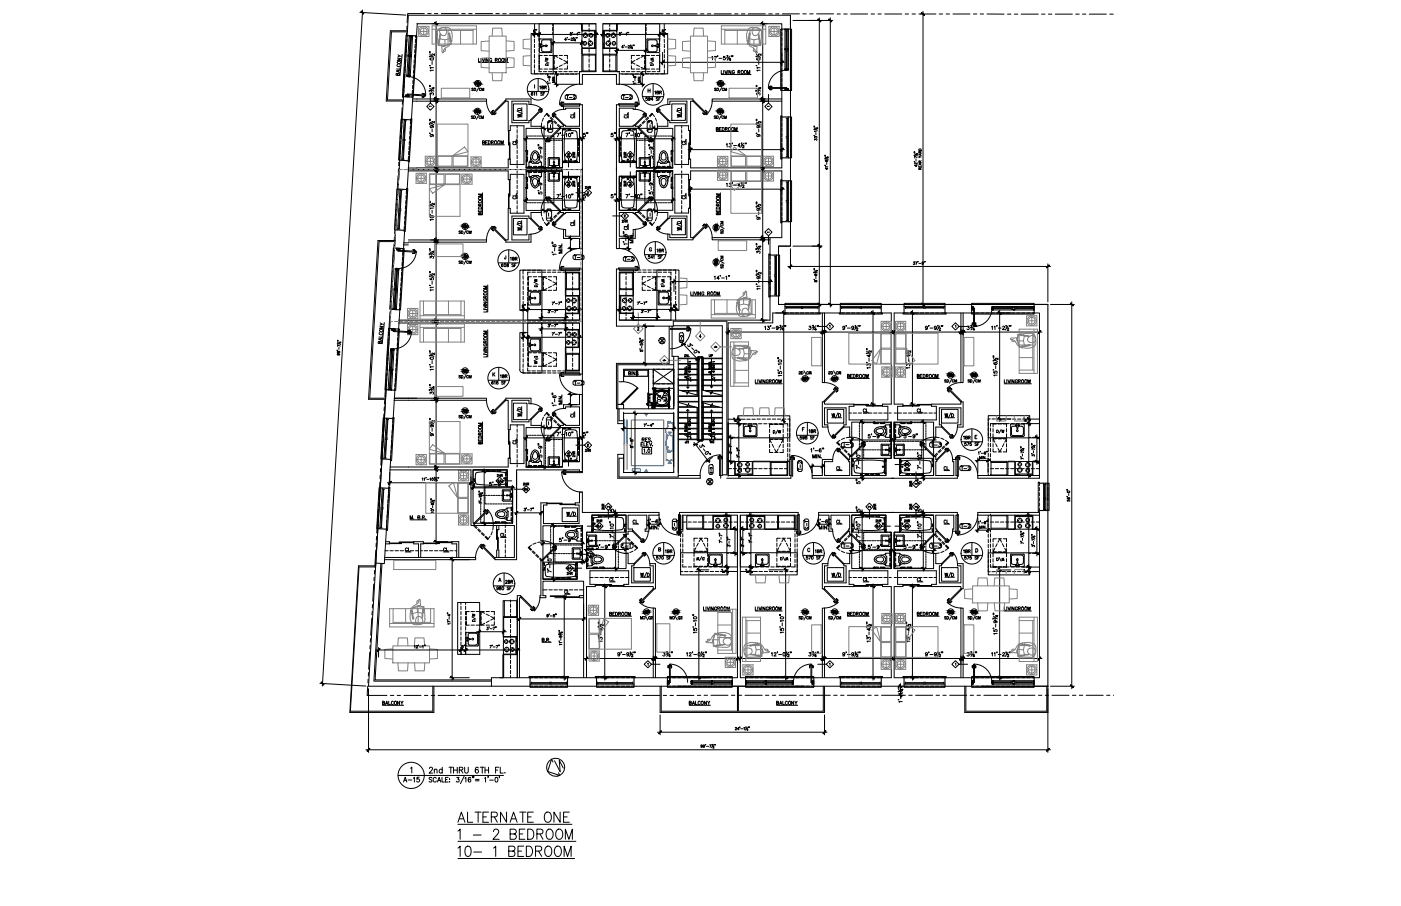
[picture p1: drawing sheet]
<svg xmlns="http://www.w3.org/2000/svg" width="432mm" height="279mm" viewBox="0 0 432 279" stroke-linecap="round" stroke-linejoin="round" font-family="sans-serif">
<defs><g id="words">
<g font-size="4.9">
<text x="162.3" y="37.4" transform="rotate(-90 162.3 37.4)">W/D</text>
<text x="162.3" y="72.3" transform="rotate(-90 162.3 72.3)">W/D</text>
<text x="255.4" y="130.2">W/D</text>
</g>
<g font-size="4.4">
<text x="178.5" y="37.7" transform="rotate(-90 178.5 37.7)">CL</text>
<text x="211.3" y="37.4" transform="rotate(-90 211.3 37.4)">W/D</text>
<text x="160.5" y="45.9" transform="rotate(-90 160.5 45.9)">CL</text>
<text x="212.7" y="45.9" transform="rotate(-90 212.7 45.9)">CL</text>
<text x="157" y="62.4">CL</text>
<text x="212.7" y="62.4" transform="rotate(-90 212.7 62.4)">CL</text>
<text x="171.1" y="68.8" transform="rotate(-90 171.1 68.8)">T-3</text>
<text x="211.3" y="72.3" transform="rotate(-90 211.3 72.3)">W/D</text>
<text x="178.5" y="129.8" transform="rotate(-90 178.5 129.8)">CL</text>
<text x="171.1" y="133.3" transform="rotate(-90 171.1 133.3)">T-3</text>
<text x="160.5" y="138.3" transform="rotate(-90 160.5 138.3)">CL</text>
<text x="256.8" y="146.4">CL</text>
<text x="290" y="146.4">CL</text>
<text x="173.9" y="160.5">W/D</text>
<text x="194" y="163">CL</text>
<text x="256.8" y="163">CL</text>
<text x="290" y="163">CL</text>
<text x="124.2" y="171.4">CL</text>
<text x="135.8" y="171.4">CL</text>
<text x="196.5" y="179.2">W/D</text>
<text x="255.4" y="179.2">W/D</text>
<text x="290.3" y="179.2">W/D</text>
<text x="173.2" y="184.5">CL</text>
<text x="123.5" y="242.4">A-15</text>
</g>
<text font-size="4.4" fill="#808080" x="178.5" y="70.9" transform="rotate(-90 178.5 70.9)">CL</text>
<g font-size="4">
<text x="170.4" y="21.5" transform="rotate(-90 170.4 21.5)">D/W</text>
<text x="173.6" y="31.8">T-2</text>
<text x="190.9" y="31.8">T-2</text>
<text x="171.4" y="41.6" transform="rotate(-90 171.4 41.6)">T-3</text>
<text x="194.7" y="37.7" transform="rotate(-90 194.7 37.7)">CL</text>
<text x="202.1" y="41.6" transform="rotate(-90 202.1 41.6)">T-3</text>
<text x="194.7" y="72" transform="rotate(-90 194.7 72)">CL</text>
<text x="202.1" y="68.8" transform="rotate(-90 202.1 68.8)">T-3</text>
<text x="191.6" y="81.5">T-2</text>
<text x="176" y="119.9">T-2</text>
<text x="265.3" y="128.4">CL</text>
<text x="281.9" y="128.4">CL</text>
<text x="306.2" y="134.8">D/W</text>
<text x="258.9" y="139">T-3</text>
<text x="286.1" y="139">T-3</text>
<text x="248.4" y="146.4" transform="rotate(-90 248.4 146.4)">T-2</text>
<text x="278" y="145">6A</text>
<text x="295.3" y="146">T-2</text>
<text x="153.5" y="166.9">CL</text>
<text x="183.4" y="164">6A</text>
<text x="209.5" y="164.4" transform="rotate(-90 209.5 164.4)">T-2</text>
<text x="250.5" y="164.4" transform="rotate(-90 250.5 164.4)">T-2</text>
<text x="269.2" y="164">6A</text>
<text x="278" y="164">6A</text>
<text x="295.3" y="164">T-2</text>
<text x="190.9" y="170">T-3</text>
<text x="258.9" y="170">T-3</text>
<text x="286.1" y="170">T-3</text>
<text x="306.2" y="174.3">D/W</text>
<text x="187" y="180.6">CL</text>
<text x="265.3" y="180.6">CL</text>
<text x="281.9" y="180.6">CL</text>
<text x="147.8" y="193" transform="rotate(-90 147.8 193)">D/W</text>
</g>
<text font-size="4" fill="#808080" x="176" y="81.1">T-2</text>
<g font-size="3.5">
<text x="165.5" y="28.6">1BR</text>
<text x="176.7" y="49.7" transform="rotate(-90 176.7 49.7)">6A</text>
<text x="195.8" y="49.7" transform="rotate(-90 195.8 49.7)">6A</text>
<text x="176.7" y="58.6" transform="rotate(-90 176.7 58.6)">6A</text>
<text x="195.8" y="58.6" transform="rotate(-90 195.8 58.6)">6A</text>
<text x="190.9" y="69.8">2HR</text>
<text x="195.4" y="103">2</text>
<text x="211.7" y="106.5" transform="rotate(-90 211.7 106.5)">C-2</text>
<text x="217.7" y="111.1">UP</text>
<text x="210.3" y="137.9">UP</text>
<text x="296" y="136.5">1BR</text>
<text x="176.7" y="141.8" transform="rotate(-90 176.7 141.8)">6A</text>
<text x="178.5" y="142.2" transform="rotate(-90 178.5 142.2)">2HR</text>
<text x="179.9" y="139">2</text>
<text x="152.8" y="149.9">6A</text>
<text x="160.9" y="152.4">6A</text>
<text x="187.3" y="158.4" transform="rotate(-90 187.3 158.4)">2HR</text>
<text x="271.3" y="158.4" transform="rotate(-90 271.3 158.4)">2HR</text>
<text x="282.2" y="158.4" transform="rotate(-90 282.2 158.4)">2HR</text>
<text x="180.3" y="170.7">2HR</text>
<text x="173.9" y="178.5">2HR</text>
<text x="174.3" y="176.7">6A</text>
<text x="154.9" y="181">2BR</text>
</g>
<g font-size="3.5" fill="#808080">
<text x="178.5" y="58.9" transform="rotate(-90 178.5 58.9)">2HR</text>
<text x="179.9" y="61">2</text>
<text x="220.8" y="147.1" transform="rotate(-90 220.8 147.1)">C-2</text>
</g>
<g font-size="3.1">
<text x="131.2" y="34.2">1</text>
<text x="235.7" y="34.2">1</text>
<text x="235.7" y="73">1</text>
<text x="203.6" y="112.5">4</text>
<text x="219.1" y="108.3">4</text>
<text x="281.2" y="150.6">2</text>
<text x="186.3" y="157.7">2</text>
<text x="266.7" y="157.7">2</text>
<text x="281.2" y="157.7">2</text>
</g>
</g></defs>
<!-- layer: IW_PLINE -->
<g fill="none" stroke="#000" stroke-width=".31">
<path d="M124.8 18.5v1.1M125.2 12.3l-.3 5.2M125.3 10.2v1M125.4 8v1.1M130.8 4.2h-5.2l-.1 2.8M131.8 4.2h1.1M133.9 4.2h1.1M136 4.2h5.3M142.3 4.2h1.1M144.4 4.2h1.1M146.5 4.2h5.3M152.8 4.2h1.1"/>
<path d="M154.9 4.2h1.1M157.1 4.2h5.2M163.4 4.2h1M165.4 4.2h1.1M167.6 4.2h5.2M173.9 4.2h1M176 4.2h1M178.1 4.2h5.2M184.4 4.2h1M186.5 4.2h1M188.6 4.2h5.2M194.9 4.2h1.1"/>
<path d="M197 4.2h1M199.1 4.2h5.2M205.4 4.2l1.1 .1M207.5 4.3h1M209.6 4.3h5.2M215.9 4.3h1.1M218 4.3h1.1M220.1 4.3h5.3M226.4 4.3h1.1M228.5 4.3h1.1M230.6 4.3h5.3M236.9 4.3h1.1"/>
<path d="M239.1 4.3h1M241.1 4.3h5.3M247.4 4.3h1.1M249.6 4.3h1M251.7 4.3h5.2M258 4.3h1M260.1 4.3h1M262.2 4.3h5.2M268.5 4.3h1M270.6 4.3h1M272.7 4.3h5.2M279 4.3h1"/>
<path d="M281.1 4.3h1.1M283.2 4.3h5.3M289.5 4.3h1M291.6 4.3h1.1M293.7 4.3h5.3M300 4.3h1.1M302.1 4.3h1M304.2 4.3l5.3 .1M310.5 4.4h1.1M312.6 4.4h1.1M314.7 4.4h5.3M321 4.4h1.1"/>
<path d="M323.1 4.4h1.1M325.2 4.4h5.3M331.6 4.4h1M333.6 4.4h1.1M335.7 4.4h5.3M342.1 4.4h1M123.6 39.5l-.1 1.1M124 33.2l-.4 5.3M124.1 31.2l-.1 1M124.2 29l-.1 1.1M124.5 22.7l-.3 5.3M124.7 20.7l-.1 1"/>
<path d="M122.7 54.2l-.3 5.3M122.8 52.1v1.1M122.9 50v1.1M123.3 43.7l-.3 5.3M123.4 41.7v1M121.5 75.2l-.4 5.3M121.6 73.1l-.1 1.1M121.7 71l-.1 1.1M122 64.7l-.2 5.3M122.2 62.6l-.1 1.1M122.3 60.5v1.1M120.2 96.2l-.3 5.2"/>
<path d="M120.3 94.1v1.1M120.4 92v1M120.8 85.7l-.3 5.2M120.9 83.6v1.1M121.1 81.5l-.1 1.1M119 117.2l-.4 5.2M119.1 115.1l-.1 1M119.2 113l-.1 1M119.5 106.7l-.2 5.2M119.7 104.6l-.1 1M119.8 102.5v1M117.7 138.2l-.3 5.2"/>
<path d="M117.8 136.1v1M117.9 134v1M118.3 127.7l-.3 5.2M118.4 125.6v1M118.6 123.5l-.1 1M116.5 159.2l-.4 5.2M116.6 157.1l-.1 1M116.7 154.9l-.1 1.1M117.1 148.7l-.3 5.2M117.2 146.6l-.1 1M117.3 144.5v1M115.3 178.1v1"/>
<path d="M115.4 175.9v1.1M115.8 169.6l-.3 5.3M116 167.6l-.1 1M116.1 165.4l-.1 1.1M114.1 199l-.1 1.1M114.2 196.9l-.1 1.1M114.6 190.6l-.3 5.3M114.7 188.6l-.1 1M114.8 186.4v1.1M115.2 180.1l-.3 5.3M113.3 211.6l-.1 2.9h6.1M113.5 209.5l-.1 1.1"/>
<path d="M113.6 207.4l-.1 1M114 201.1l-.4 5.3M120.3 214.5h1.1M122.4 214.5h1M124.5 214.5h5.3M130.8 214.5h1.1M132.9 214.5h1.1M135 214.5h5.3M141.4 214.5h1M143.4 214.5h1.1M145.5 214.5h5.3M151.8 214.5h1.1"/>
<path d="M154 214.5h1M156 214.5h5.3M162.3 214.5h1.1M164.5 214.5h1M166.6 214.5h5.2M172.9 214.5h1M175 214.5h1M177.1 214.5h5.2M183.4 214.5h1M185.5 214.5h1M187.6 214.5h5.2M193.9 214.5h1"/>
<path d="M196 214.5h1.1M198.1 214.5h5.3M204.4 214.5h1M206.5 214.5h1.1M208.6 214.5h5.3M216 214.4l-1.1 .1M217 214.4h1.1M219.1 214.4h5.3M225.4 214.4h1.1M227.5 214.4h1.1M229.6 214.4h5.3M235.9 214.4h1.1"/>
<path d="M238 214.4h1.1M240.2 214.4h5.2M246.5 214.4h1M248.5 214.4h1.1M250.7 214.4h5.2M257 214.4h1M259.1 214.4h1M261.2 214.4h5.2M267.5 214.4h1M269.6 214.4h1M271.7 214.4h5.2M278 214.4h1.1"/>
<path d="M280.1 214.4h1M282.2 214.4h5.2M288.5 214.4h1.1M290.6 214.4h1M292.7 214.4h5.2M299 214.4h1.1M301.1 214.4h1.1M303.2 214.4h5.3M309.5 214.4h1.1M311.6 214.4h1.1M313.7 214.4h5.3M320 214.4h1.1"/>
<path d="M322.2 214.4h1M324.2 214.4h5.3M330.5 214.4h1.1M332.7 214.4h1M334.8 214.4h5.2M341.1 214.4h1M343.2 214.4h.1"/>
</g>
<!-- layer: AFP-INTWALL -->
<g fill="none" stroke="#000" stroke-width=".31">
<path d="M125.6 9.5h-5.3l-1.3 21.7h5.3M125.6 9.8h-4.9l-1.3 21h4.9M128.5 7.3h55.2M128.6 7.3l-10.2 166.5-2.6-.1M164.8 7.3v3h1.4v-3h17.5v14.8h-5.1v3.9h.9v-3h10.5v3h.9v-3.9h-5.1v-14.8h17.5v3h1.4v-3M185.8 7.3h55.2v44.5h-28.1v-2.7h-.7v1.6h-4.2v-11.9M243.6 6.3v69.6h-3.7v18h83.1M243.6 8.1v-3.4h-117.7l-12.3 206.9h209.4M243.6 4.7v20.1M127.2 30.5h22.7v.7h-22.8M161.5 38.8v11.9h-4.2v-1.6h-.7v2.7h-30.8M162.1 39.6h16.5v10.5h-5.2v1.7h-11.3z"/>
<path d="M163.7 30.5h-7.8v.7h.7v9.1h.7v-1.5M163.7 38.9h3.1v.7M172.8 38.9h.9M178.6 39.6v10.5M179.5 32.3v113.2h-.9v-.6h-19.4v27.7h-6.7v-.7h6v-9.8h-13.3v-17.2h-25.1M190 32.3v44.4h.9v-3.2h4.9v-2.7M190.9 39.6h16.4v12.2h-11.2v-1.7h-5.2zM190.9 39.6v10.5M195.8 38.9h.9v.7M206.5 32.2h-.7v-1.7h7.8v.7h-.7v9.1h-.7v-1.5M206.5 37.2h-.7v1.7h-3.2M241 30.5h-21.5v.7h21.5"/>
<path d="M123.1 51.9l-1.6 26.2M125.9 52.7h30.7v2.7h.7v-1.6h4.2v11.9M125.9 52.3h53.6M162.1 52.7h11.3v1.7h5.2v10.5h-16.5zM162.1 52.7h11.3M162.1 51.8h11.3M178.6 54.4v10.5M190.9 54.4h5.2v-1.7h11.2v12.2h-16.4zM190.9 54.4v10.5M196.1 52.7h11.2M196.1 51.8h11.2M121.8 74.2h-5.3l-2.9 48.9h5.2"/>
<path d="M121.8 74.5h-5l-2.8 48.3h4.8M124.3 75.5h1.6M124.3 74.9h1.6M125.9 74h24v.7h-24M157.3 65.7v-1.4h-.7v9.7h-.7v.7h7.8v-2.4M163.7 65.5h3.1M172.8 64.9v.6h.9M173.7 70.8v2.7h4.9v3.2h.9M178.6 65.5v7.4h-4.3v-2.1M195.2 65.8v-.3h-4.3v7.4M196.7 64.9v.6h-.9v.3M202.6 65.5h3.2v1.8h.7"/>
<path d="M208 65.7v-11.9h4.2v1.6h.7v-2.7h28.1v20.6h-21.5v.7h17.8M212.2 65.7v-1.5h.7v9.1h.7v.7h-7.8v-1.8h.7M237.3 73.3v25.4h-46.4M243.6 75.9h-3.7v18h2M122.9 99.6h55.7M122.9 98.7h55.7M161.2 99.6v3h1.4v-3h16v14.8h-4.4v.6M174.2 83.3v.7h4.4M174.2 83.3v.6h4.4v14.8h-16v-2.9h-1.4v2.9M179.5 83h-.9v.3h-4.4M208.2 98.7v-3h-1.4v3h-15.9v-14.8h4.3v-.6h-4.3v-.3h-.9v17.6h17.6M243.1 93.9h5.7"/>
<path d="M253.4 96.5v21.5h.7v-21.5M296.2 96.5v21.5h.6v-21.5M302.6 93.9h20.4M174.2 115h4.4v.4h.9M178.6 114.3h-4.4v.7M192.2 113.9h15.4M206.2 100.6v11.5h-16.2v14h.8M207.1 100.6v9.3h.5M207.6 112.5h-17.2v18.1h1.8v-.8M207.6 119.8v5.3M209 116.6v16.2M210.1 105.6l5.5 5.7"/>
<path d="M212.7 105.9l.4 .4h-.5a.35 .35 0 0 1-.2 .6 .35 .35 0 0 1-.4-.4v-.1M213.2 107.3l.6 .6M213.5 106.5l-.3 .1M214.8 111l-.3 .3M215.4 108.5l-.3 .1M215.6 108.7l-.3 .1M119 120.2l-3.2 54.3h-5.3l-2.7 45.2h25.9v-8.1M121.5 122.8h7M125.9 122.8h24v.6h-28.4M162.1 131.9h16.5v10.5h-5.2v1.6h-11.3zM166.8 131.2h-3.1v-1.8h-.7v.7h-5.2v-6.7h5.2v1.1h.7v-1.7h-7.8v.6h.7v9.1h.7v-1.5h4.2v12h-4.2v-1.7h-.7v2.7h-36.4M173.7 131.2h-.9v.7"/>
<path d="M178.6 131.9v10.5M179.5 121.7h-.9v3.1M190.4 124.7h1.8v1.4M213.9 136.4l4.8 6.3M215.7 136.1l-1.9 1.4M216.5 137l.3 .4h-.5a.36 .36 0 0 1-.3 .6 .36 .36 0 0 1-.3-.6M216.8 138.4l.5 .7M217.2 137.7l-.3 .1M217.6 139.4l.5-.2a.49 .49 0 0 1 0 .8 .49 .49 0 0 1-.8-.2zM218.9 139.9l-.3 .1M224.4 129.3h3v1.4h-3v15.9h18.4v-4.4h.6M261.7 125.3h1.5v-.7h-9.1v-.6h-.7v7.7h1.7"/>
<path d="M261.7 129.5h11.9v-4.2h-1.6v-.7h2.7v-28.1h-36.5v3.1h-13.8v47.3M261.9 131.7v3.1M262.5 130.2h12.2v11.2h-1.6v5.2h-10.6zM274.7 130.2v11.2M275.6 130.2h12.1v16.4h-10.5v-5.2h-1.6zM275.6 130.2v11.2M287.1 125.3h1.5v4.2h-12v-4.2h1.7v-.7h-2.7v-28.1h44.8v50.1M287.1 124.6h9.1v-.6h.6v7.7h-1.7v-.7h1.1v-5.2h-6.7v5.2h.7v.7h-1.8v3.1M320.4 129.2h-3v1.4h3v16h-15.1M145.8 144.9h10.5v5.3h1.7v11.2h-12.2zM145.8 144.9h10.5M162.1 144h11.3"/>
<path d="M177.3 155.7v-.6h1.3v-3.3h.9v6.2h23.6v.9h-3.1v4.9h-1.2M182.4 158.9h10.6v16.4h-12.2v-11.2h1.6zM182.4 158.9h10.6M192.2 141.3v-1.2h-1.8v7.4h25.4v-.9h-6.8M207.6 145.7h.1M209.4 158.9v-.9h36.6v.9h-.3v4.4h-.7v-4.4M210.4 158.9h16.9v15.9h-3v1.4h3M219 140.1l-.2 .1M219.5 141.1l-1.9 1.4M222.6 146.6h-.5v.9M222.6 146.4h1.4M227.3 158.9v50.1h-67.9v-25.3h1.1v.6h-.4v24.7"/>
<path d="M228.2 158.9v50.1h46.5v-28.1h-2.7v-.7h1.6v-4.2h-11.9M243.4 142.2h-.7v4.4M243.4 142.2v4.4h.4v.9h-19.8M245 158.9h-16.8v15.9h2.9v1.4h-2.9M245 158.9v4.4h.7v-4.4M256.6 141.7h-3.2v4.9h-3.1v.9h44.8M256.6 142.4h-2.5v4.2h7.8M262.5 158.9h10.6v5.2h1.6v11.2h-12.2zM262.5 146.6h10.6M262.5 158.9h10.6M262.5 140.8h-.6v.9M277.2 158.9h10.5v16.4h-12.1v-11.2h1.6z"/>
<path d="M277.2 146.6h10.5M277.2 158.9h10.5M287.7 140.8h.7v.9h.3M288.7 142.4h-.3v4.2h5.6M294 158.9h-5.6v4.3h.3M295.1 158h-42.8v.9h3.2M305.3 158.9h15.1v16h-3v1.4h3M305.3 158.9h.1M305.3 146.6h.1M305.3 158.9h-3.9v-.9h19v5.3M320.4 158.9v50.1h-44.8v-28.1h2.7v-.7h-1.7v-4.2h12v4.2h-1.5M320.4 158.9h.1"/>
<path d="M320.4 146.6h.1M320.4 142.2v5.3h-19v-.9h3.9M323 150.2v4.1M115.8 174.8h-5.1l-2.7 44.5h25.4v-7.7M118.6 171.9h28v.7h-28.1M118.8 167h1.2v.7h-1.2M127.5 167h3v.7h-.8v4.2M139.3 167h2.1v4.9M146.1 161.4v.7M152 161.4v.9M153.1 171.9v-2.3h.7v2.3M153.1 162.1v1.3"/>
<path d="M153.8 162.1v1.3M167.3 162.1h12.2v11.3h-1.6v5.2h-10.6zM167.3 172.8h-.6v10.9h-.2v.6h1.7v-.6h-.9v-4.5h12.6v29.8M167.3 178.6h10.6M178.5 161.5h-11v-5.8h1.1v-.6h-1.9v11.7h.6M193.6 163.8v.9h-.6M193.6 170.7v3.1h1.8v.7h-.7v5.2h6.6M200.3 174.5v-.7h1.7v7.8h-.7v-.7h-9v-.7h1.5v-4.2h-12v4.2h1.7v.7h-2.7v28.1M227.3 163.3v1M228.2 163.3v1M255.1 174.5v-.7h-1.7v7.8h.7v-.7h9.1v-.7h-1.5M261.9 163.8v.9h.6"/>
<path d="M261.9 170.7v3.1h-1.8v.7M274.7 164.1v11.2M275.6 164.1v11.2M288.4 170.7v3.1h1.8v.7M288.7 163.8h-.3v.9h-.7M295.1 174.5v-.7h1.7v7.8h-.6v-.7h-9.1M159.4 184.7v24.3h-7.9v2.6M178.6 183.7h1.3M178.6 184.3h1.3M142.1 201.8h5.8M154.1 209h1M201.3 209v-21.5h.7v21.5"/>
<path d="M203.5 211.6v8.1h50.6v-8.1M203.8 211.6v7.7h49.9v-7.7M227.3 212h.3v7.1h-.3zM253.4 209v-21.5h.7v21.5M296.2 209v-21.5h.6v21.5M297.3 211.6v8.1h25.7v-8.1M297.7 211.6v7.7h24.9v-7.7"/>
<circle cx="214.4" cy="108.4" r=".46"/>
</g>
<!-- layer: AFP-EXT-WALL -->
<g fill="none" stroke="#000" stroke-width=".34">
<path d="M125.5 10.9l2.6 .1M241 9h2.6M124 36.8l2.6 .2M124.4 29.8l2.6 .1M241 36.1h2.6M241 27.9h2.6M122.7 58.3l2.6 .2M123.2 49.4l2.6 .2M241 55.8h2.6M241 48.7h2.6M121.6 76.5l2.6 .2M121.9 70.9l2.6 .1"/>
<path d="M237.3 78.7h2.6M241 68.4h2.6M120.5 95.4l2.6 .1M237.3 91.3h2.6M241.9 93.9v2.6M243.7 93.9h79.3v117.7M252.4 93.9v2.6M259 93.9v2.6M271.6 93.9v2.6M278.6 93.9v2.6M291.3 93.9v2.6M299.5 93.9v2.6"/>
<path d="M318.7 93.9v2.6M120.1 101.3l2.6 .2M118.5 128.9l2.6 .2M119 120.2l2.6 .2M117.2 150.5l2.6 .1M117.7 141.5l2.7 .2M320.3 149h2.7M320.3 157.4h2.7M116.5 163l2.6 .2M163.4 209v2.6M174.9 209v2.6M183.9 209v2.6"/>
<path d="M195.4 209v2.6M205.7 209v2.6M225.7 209v2.6M229.8 209v2.6M250.8 209v2.6M259 209v2.6M271.6 209v2.6M278.6 209v2.6M291.3 209v2.6M299.5 209v2.6M318.7 209v2.6"/>
</g>
<!-- layer: AFP-DIM-INTWALL -->
<g fill="none" stroke="#000" stroke-width=".31">
<path d="M110.9 3.8l14.2 .9M111.8 3.1l-12.4 208.5M132.4 16.3h.3M132.4 16h.3M132.5 16.8l1.2 .9M132.6 18a.52 .52 0 0 1 .7-.2 .52 .52 0 0 1 .3 .6 .52 .52 0 0 1-.7 .2 .52 .52 0 0 1-.3-.6zM133.1 17.4h-.8l.2 .2M133.1 7.3h2.1M133.2 19v.9M133.9 16.6v.5l-.7-.5 .1 .5M134.4 6.6v161.3M164 10.6h20.4"/>
<path d="M164.5 9.3l.4 .6h-.4v-.2l.4-.3zM164.8 10.2v1.2M165.2 9.1l-.1 .2M165.4 9.1v.2M166.2 9.8v2.6M169.7 13.2h10.4M170.5 13.2v.8M174.6 12.2h-.6l.4-.5v.8M174.8 11.6v.2M175 12.1h.7M175.8 10.2v.2a.31 .31 0 0 1 .3 .1 .31 .31 0 0 1 0 .3h-.3a.37 .37 0 0 1 0-.4 .37 .37 0 0 1 .4-.1zM176 11.9l.4-.2-.4 .8h.5"/>
<path d="M176.5 10l-.1 .2M176.7 11.6l.1 .5M176.7 10.5h.7M177.3 11.6l-.7 1M177.4 12.5h-.4l.3-.4v.6M177.7 11.6l-.1 .2M177.9 11.6l-.1 .2M178.2 10.6h-.5l.3-.5v.8M178.4 10v.2M178.7 10l-.1 .2M179.3 12.4v2.1M179.5 7.3v2.1"/>
<path d="M179.5 14.9v1.8M183.7 9.8v1.8M185 10.6h20.5M185.8 9.8v1.8M189.4 15.5h10.4M190 7.3v2.1M190 14.9v1.8M190.2 15.9v.4M190.9 10.2l.4 .3a.24 .24 0 0 1-.2 .4 .25 .25 0 0 1-.3-.4l.5-.1v-.2zM191.6 10l-.1 .2M191.9 10.5h.6M192.2 14.6h-.6l.3-.6v.8"/>
<path d="M192.4 13.9l-.1 .2M192.6 14.5h.7M193.3 10.6h-.5l.3-.5v.8M193.5 10v.2M193.6 14.2l.4-.1-.5 .7h.6M193.8 10l-.1 .2M194.3 13.9l.1 .5M194.9 13.9l-.7 1M195 14.8h-.4l.3-.4v.6M195.2 13.9v.2M195.5 13.9l-.1 .2M199 15.5v.8"/>
<path d="M203.3 9.8v2.6M203.5 19.2h38.3M204.1 9.3l.4 .4a.24 .24 0 0 1-.2 .3 .24 .24 0 0 1-.2-.3l.4-.2v-.2zM204.2 16.1v3.9M204.7 10.2v1.2M204.9 9.1l-.1 .2M205.1 9.1l-.1 .2M219.3 17.6l.3-.2v1.1M220.1 17.4h.8l-.6 1.1M221.2 17.2l-.1 .3M221.6 18h.9M223.5 17.4h-.5l-.1 .5a.38 .38 0 0 1 .6-.1 .38 .38 0 0 1-.1 .6 .38 .38 0 0 1-.5-.2"/>
<path d="M224 17.1h.4l-.2 .3a.26 .26 0 0 1 .1 .5 .26 .26 0 0 1-.4-.1M225 17.3l-.9 1.3M225.3 18.5h-.6l.3-.6v.8M225.6 17.2l-.1 .3M225.9 17.2l-.1 .3M233.1 16.3h.2M233.1 16h.2M233.1 16.8l1.3 .9M233.8 17.4h-.8l.1 .2M233.8 19v.9M234.3 7.3h2.1M234.6 16.6v.5l-.8-.5 .1 .5"/>
<path d="M235.1 6.6v92.9M241 16.1v3.9M244.4 6.3h12.3M252.5 5.5v89.2M255.9 5.5v89.2M283.7 4.3h.1M284.5 3.5v91.2M132.3 28.2v-.4l.3 .3a.27 .27 0 0 1 .2-.3 .27 .27 0 0 1 .3 .2 .27 .27 0 0 1-.2 .3M132.4 20.2l.3 .1M132.4 37.1l.3 .1M132.4 36.8l.3 .1M132.4 26.6l.3 .1"/>
<path d="M132.4 26.3l.3 .1M132.5 37.6l1.2 .9M132.5 27.2l1.2 .9M132.5 29.2v-.5l.5 .3a.35 .35 0 0 1 .5-.3 .35 .35 0 0 1-.1 .6M132.8 31.2h2.4M132.9 38.7a.34 .34 0 0 1 .3 .4 .34 .34 0 0 1-.3 .3 .34 .34 0 0 1-.4-.3 .48 .48 0 0 1 .6-.4 .48 .48 0 0 1 .4 .6M133.1 38.2h-.8l.2 .2M133.2 39.8v.9M133.6 21.7h-1.1l.3 .2M133.6 20.9h-1.1l.3 .2M133.6 27v.5l-.5-.4h.8M133.6 30.5h1.7"/>
<path d="M133.9 37.4v.5l-.7-.4-.1 .3 .2 .1M166.9 39.6h.2M167.7 38.8v26.9M168.7 23.2l.2 .1M168.7 23l.2 .1M169 23.6l-.2 .1a.38 .38 0 0 0 .4 .3 .38 .38 0 0 0 .4-.3 .24 .24 0 0 0-.4-.1 .24 .24 0 0 0 .2 .4M169.3 24.3v.6M170.2 23.8h.8l-.8 .5h.8M170.2 24.6h.8M170.8 26h7M170.8 22.9h7M170.9 23.5h.1"/>
<path d="M171 24.8h-.8l.8 .3-.8 .3h.8M171.5 22.1v4.7M191.6 26h7.1M191.6 22.9h7.1M195.1 25.2l.2 .1M195.1 23.2l.2 .1M195.1 23l.2 .1M195.4 23.6h-.1a.33 .33 0 0 0 .3 .4 .33 .33 0 0 0 .3-.4l-.1-.1a.23 .23 0 0 0-.3 .2 .23 .23 0 0 0 .2 .3M195.7 24.3v.6M196 25.7h-.8l.2 .1M196.6 23.8h.8l-.8 .5h.8M196.6 24.6h.8"/>
<path d="M197.4 24.8h-.8l.8 .3-.8 .3h.8M197.4 23.4v.1M198 22.1v4.7M201.8 38.8v26.9M233 28.2v-.4l.3 .3a.27 .27 0 0 1 .2-.3 .27 .27 0 0 1 .3 .2 .27 .27 0 0 1-.2 .3M233.1 20.2l.2 .1M233.1 37.1l.2 .1M233.1 36.8l.2 .1M233.1 26.6l.2 .1M233.1 26.3l.2 .1M233.1 37.6l1.3 .9M233.1 27.2l1.3 .9"/>
<path d="M233.3 29.2v-.5l.3 .3a.35 .35 0 0 1 .6-.3 .35 .35 0 0 1-.1 .6M233.6 38.7a.34 .34 0 0 1 .3 .5 .34 .34 0 0 1-.6 .1 .34 .34 0 0 1 .1-.5h.7v.5M233.8 38.2h-.8l.1 .2M233.8 39.8v.9M234.2 30.5h1.7M234.3 21.7h-1l.1 .2M234.3 20.9h-1l.1 .2M234.3 27v.5l-.5-.4h.8M234.3 31.2h2.4M234.6 37.4v.5l-.7-.4-.1 .3 .1 .1M250.9 39.1l.2 .1M250.9 38.9l.2 .1"/>
<path d="M251 39.5l.9 .7M251.4 39.9h-.6l.2 .1M252 39.3v.4l-.4-.3-.1 .3M132.4 41.1h.3M132.9 41.5a.34 .34 0 0 1 .3 .4 .34 .34 0 0 1-.3 .3 .34 .34 0 0 1-.4-.4 .48 .48 0 0 1 .6-.3 .48 .48 0 0 1 .4 .6M133.9 52.7h1.3M133.9 51.8h1.3M161.3 42.8h19M162.1 42.7v.9M165.9 58.8l.2 .1M165.9 56l.2 .1M165.9 55.7l.2 .1"/>
<path d="M165.9 47.7l.2 .1M165.9 44.9l.2 .1M165.9 44.6l.2 .1M166 59.3v.5h.5a.36 .36 0 0 1-.1-.5 .36 .36 0 0 1 .6 0 .36 .36 0 0 1-.2 .6M166 48.2v.5h.5a.38 .38 0 0 1-.1-.6 .38 .38 0 0 1 .6 .1 .38 .38 0 0 1-.1 .6M166.4 56.5a.34 .34 0 0 1 .3 .3 .34 .34 0 0 1-.4 .4 .34 .34 0 0 1-.3-.4 .48 .48 0 0 1 .6-.3 .48 .48 0 0 1 .3 .6M166.4 45.4a.32 .32 0 0 1 .2 .4 .32 .32 0 0 1-.5 .1 .32 .32 0 0 1 .1-.5l.8 .1-.1 .5M166.6 46.4v.9M166.6 57.5v.9M166.9 52.8h1.1M166.9 51.7h1.1M172.7 59.9l-.1 .2"/>
<path d="M173.1 41.7h.9M174.4 41.3l.2-.2v1.1M176.3 41l-.1 .2M176.6 41l-.1 .2M178.6 41.9v1.7M179.5 43.3v.3M180.4 41.1h-.5l-.1 .5a.36 .36 0 0 1 .6 0 .36 .36 0 0 1-.1 .5 .36 .36 0 0 1-.5-.1M180.9 41l-.1 .2M181.2 41l-.1 .2M188.9 60h-.5l-.1 .5a.38 .38 0 0 1 .6-.1 .38 .38 0 0 1 0 .6 .38 .38 0 0 1-.6-.1M188.9 41.1h-.5l-.1 .5a.38 .38 0 0 1 .6-.1 .38 .38 0 0 1 0 .6 .38 .38 0 0 1-.6-.1M189.2 42.8h18.9"/>
<path d="M189.4 59.9l-.1 .2M189.4 41l-.1 .2M189.7 59.9l-.1 .2M189.7 41l-.1 .2M190 43.3v.3M190.9 41.9v1.7M192.9 60h.7l-.5 1M192.9 41.1h.7l-.5 1.1M194 59.9l-.1 .2M194 41l-.1 .2M194.4 41.7h.8M195.6 41.3l.3-.2v1.1"/>
<path d="M197.5 59.9l-.1 .2M197.5 41l-.1 .2M197.9 59.9l-.2 .2M200 58.8h.2M200 56l.2 .1M200 55.7l.2 .1M200 47.7l.2 .1M200 44.9l.2 .1M200 44.6l.2 .1M200.1 59.3v.5h.5a.38 .38 0 0 1-.1-.6 .38 .38 0 0 1 .6 .1 .38 .38 0 0 1-.1 .6M200.1 48.2v.5h.5a.38 .38 0 0 1-.1-.6 .38 .38 0 0 1 .6 .1 .38 .38 0 0 1-.1 .6M200.5 56.4a.34 .34 0 0 1 .3 .5 .34 .34 0 0 1-.5 .2 .34 .34 0 0 1-.1-.5 .5 .5 0 0 1 .6-.2 .5 .5 0 0 1 .2 .7"/>
<path d="M200.5 45.4h.1a.32 .32 0 0 1 .1 .5 .32 .32 0 0 1-.5 0 .32 .32 0 0 1 .1-.5l.8 .1-.1 .5M200.7 46.4v.9M200.7 57.5v.9M201.5 52.8h1.1M201.5 51.7h1.1M207.3 42.7v.9M212.1 58.3h29.7M212.1 46.1h29.7M223.9 56.7l.2-.2v1M223.9 44.5l.2-.2v1M224.7 56.5h.6l-.3 .4a.35 .35 0 0 1 .3 .5 .35 .35 0 0 1-.6 0M224.7 44.3h.6l-.3 .4a.34 .34 0 0 1 .3 .3 .34 .34 0 0 1-.3 .4 .34 .34 0 0 1-.3-.3"/>
<path d="M225.8 56.3l-.2 .3M225.8 44.2l-.2 .2M226.1 57.1h.9M226.1 44.9h.9M228.1 57.2h-.7l.5-.7v1M228.1 45h-.7l.5-.7v1M228.4 56.4l.2-.2v.8M228.4 44.2l.2-.2v.8M228.9 57.2l.3-.2 .1 .2-.4 .6h.5M228.9 45l.1-.2 .3 .2-.4 .6h.5M229.2 56.4l-.9 1.3M229.2 44.2l-.9 1.3"/>
<path d="M229.7 56.3l-.1 .3M229.7 44.2l-.1 .2M230 56.3l-.1 .3M230 44.2l-.1 .2M233.1 41.1h.2M233.6 41.5a.34 .34 0 0 1 .3 .5 .34 .34 0 0 1-.6 .1 .34 .34 0 0 1 .1-.6h.7v.6M234.3 52.7h1.3M234.3 51.8h1.3M241 45.3v1.4M241 57.7v1.4M250.9 41.8l.2 .1M251 43.2v-.4l.3 .3a.26 .26 0 0 1 .4-.2 .26 .26 0 0 1 0 .4"/>
<path d="M251 42.5v-.4l.3 .2a.26 .26 0 0 1 .4-.2 .26 .26 0 0 1 0 .5M251.5 40.9v.7M251.8 40.4h-.8l.2 .2M254.3 51h.2M254.3 48.1l.2 .1M254.3 47.9l.2 .1M254.3 48.5l1 .6M254.5 49.3l-.1 .4 .3-.1a.25 .25 0 0 1 .1-.3 .25 .25 0 0 1 .3 .1l-.2 .4zM254.8 48.9h-.6l.1 .2M254.8 50.1v.6M254.9 51.8v.5l-.5-.4h.7M255.1 51.4h-.7l.1 .2"/>
<path d="M255.1 48.3v.4l-.3-.2h.6M281.8 49.9l.2 .1M281.8 47l.2 .1M281.8 46.8l.2 .1M281.8 47.4l1 .7M282.3 47.9h-.6l.1 .1M282.3 49v.7M282.4 50.8v.6l-.5-.4h.8M282.7 50.2v.5l-.7-.5-.1 .3 .2 .1M282.7 48.6l-.8-.4v.5M282.7 47.3v.4l-.4-.3h.6M283.2 51.1v.5h.7v-.5"/>
<path d="M283.2 48.1l.3 .3-.3 .2M283.3 46h.5l.1 .4h-.7zM283.5 52.3v-.4l-.3-.1v.5h.7M283.5 50.1v-.4l-.3-.1v.5h.7M283.5 47.2v-.5h-.3v.5h.7M283.5 51.3v.3M283.5 48.4h.4M283.7 47.5v.3M283.7 50.4v.4M283.9 50.3l-.7 .3 .7 .3M283.9 47.4l-.7 .3 .7 .3M283.9 51.8l-.4 .2"/>
<path d="M283.9 49.6l-.4 .2M283.9 46.7l-.4 .2M132.3 78.7v-.5l.3 .3a.27 .27 0 0 1 .2-.3 .27 .27 0 0 1 .3 .2 .27 .27 0 0 1-.2 .3M132.4 66.1l.3 .1M132.4 62.4h.3M132.4 62.1h.3M132.4 77l.3 .2M132.4 76.8l.3 .1M132.5 62.9l1.2 .9M132.5 77.6l1.2 .9M132.5 79.6v-.5l.5 .3a.35 .35 0 0 1 .5-.3 .35 .35 0 0 1-.1 .6M132.6 66.6a.52 .52 0 0 1 .7-.2 .52 .52 0 0 1 .3 .7 .52 .52 0 0 1-.7 .1 .52 .52 0 0 1-.3-.6z"/>
<path d="M132.8 74h2.4M133.1 63.5h-.8l.2 .1M133.2 64.9v.8M133.6 67.7h-1.1l.3 .3M133.6 64.2h-1.1l.3 .2M133.6 77.4v.5l-.5-.3h.8M133.6 74.7h1.7M133.9 62.7v.5l-.7-.5 .1 .5M161.3 61.7h18.2M162.1 60.9v.9M170.2 77.8l.2 .1M170.2 75l.2 .1"/>
<path d="M170.2 74.7l.2 .1M170.5 75.5l-.1 .1a.49 .49 0 0 0 .5 .5 .49 .49 0 0 0 .5-.5 .33 .33 0 0 0-.6 0 .33 .33 0 0 0 .3 .5M170.9 76.5v.9M171.4 78.4h-1.1l.3 .3M171.6 60h.7l-.5 1.1M172.2 75.8h1.1l-1.1 .7h1.1M172.2 76.9h1.1M173.1 60.6h.9M173.2 75.3h-.1M173.3 77.3h-1.1l1.1 .4-1.1 .4h1.1M174.4 60.2l.2-.2v1.1M175 73.5h2.8"/>
<path d="M175.8 72.7v4.8M178.6 60.9v1.7M189.2 61.7h18.9M190 60.9v.2M190.9 60.9v1.6M191.6 76.7h2.9M191.6 73.5h2.9M192.1 74.6l.3 .1M192.9 73.3v.9M193.3 75.2h-1l.2 .3M193.7 72.7v4.7M194.1 73.7h1.1"/>
<path d="M194.4 60.6h.8M195.2 74.1h-1.1l1.1 .4-1.1 .4h1.1M195.6 60.2l.3-.2v1M196.6 60.1a.44 .44 0 0 1 .6 .4 .44 .44 0 0 1-.7 .4zM207.3 60.9v.9M233 77v-.3l.3 .2a.26 .26 0 0 1 .4-.2 .26 .26 0 0 1-.1 .4M233.1 66.6l.2 .1M233.1 62.6l.2 .1M233.1 62.3l.2 .1M233.1 75.4l.2 .2M233.1 75.1l.2 .2M233.1 63.2l1.3 .9"/>
<path d="M233.1 76l1.3 .9M233.3 78v-.5l.3 .3a.35 .35 0 0 1 .5-.3 .35 .35 0 0 1 .1 .5l-.1 .1M233.6 67a.34 .34 0 0 1 .3 .4 .34 .34 0 0 1-.5 .2 .34 .34 0 0 1 0-.5l.8 .1-.1 .4M233.6 64.3a.34 .34 0 0 1 .3 .4 .34 .34 0 0 1-.6 .2 .34 .34 0 0 1 .1-.6h.7v.6M233.8 63.8h-.8l.1 .1M233.8 65.3v.9M234.2 74h1.7M234.3 75.8v.5l-.5-.3h.8M234.3 73.3h2.4M234.6 62.9v.6l-.7-.5v.5M243.6 76.7v6.2M244.4 75.9h8.9"/>
<path d="M132.4 88l.3 .1M132.4 84l.3 .1M132.4 83.7l.3 .1M132.5 84.5l1.2 1M132.5 85.7v.5l.5 .1a.38 .38 0 0 1 0-.6 .38 .38 0 0 1 .6 .1 .38 .38 0 0 1-.2 .5M133.1 85.1h-.8l.2 .2M133.1 98.7h2.1M133.1 99.6h2.1M133.2 86.7v.9M133.6 89.4h-1.1l.3 .3M133.6 88.6h-1.1l.3 .3M133.9 84.3v.6l-.7-.5 .1 .4"/>
<path d="M160.5 95.5h18.9M161 94.1l.1 .3a.27 .27 0 0 1 .3 .3 .27 .27 0 0 1-.4 .1v-.3l.4-.2zM161.2 94.7v1.1M161.7 93.9l-.1 .2M161.9 93.9l-.1 .2M162.6 93.6v2.7M166.1 98h9.1M166.9 97.2v.7M169 95.7h.4l-.3 .3a.26 .26 0 0 1 .3 .2 .26 .26 0 0 1-.2 .3 .26 .26 0 0 1-.3-.2M169.7 95.5l-.1 .3M169.7 99.9l-.1 .2M169.9 96.1h.7"/>
<path d="M170.1 93.2h.5l-.3 .8M170.9 95.7h.5l-.4 .8M170.9 93.1v.2M171.2 93.6h.6M171.6 95.5v.3M171.6 99.9v.2M171.9 95.5l-.1 .3M171.9 99.9l-.1 .2M172.1 93.2h.5l-.4 .8M172.9 93.1l-.1 .2M173.1 93.1l-.1 .2M174.4 89.3v1.8"/>
<path d="M174.4 96.7v2M174.4 99.6v2.6M178.6 94.5v1.8M190.1 95.4h18.9M190.9 94.5v1.7M194.3 97.9h9.1M195.1 89.3v1.8M195.1 96.7v2M196.4 93.2h.5l-.3 .7M197.2 93l-.1 .2M197.4 93.6h.7M197.7 95.7h.4l-.2 .3a.25 .25 0 0 1 .2 .3 .25 .25 0 0 1-.4 .1l-.1-.1"/>
<path d="M198.4 93.2h.4l-.3 .7M198.4 95.5l-.1 .2M198.7 96.1h.6M198.8 99.8v13.1M199.1 93v.2M199.3 93v.2M199.6 95.7h.5l-.4 .7M200.4 95.5l-.1 .2M200.6 95.5l-.1 .2M202.6 97.2v.7M206.8 93.6v2.6M206.9 86.8h31.2"/>
<path d="M207.6 94.1v.2a.31 .31 0 0 1 .4 .1 .31 .31 0 0 1 0 .4 .26 .26 0 0 1-.5-.1 .26 .26 0 0 1 .4-.3l.1-.3zM207.7 86v3.9M208.2 94.7v1.1M208.3 93.9v.2M208.5 93.9v.2M220.1 85.3l.3-.2v1.1M221.7 85.9h-.8l.5-.8v1.1M222 85l-.1 .2M222.4 85.7h.9M223.7 85.3l.2-.2v1.1M224.6 85l-.1 .2M224.9 85l-.1 .2"/>
<path d="M233.1 87.6l.2 .1M233.1 83.7h.2M233.1 83.4h.2M233.1 84.2l1.3 .9M233.6 85.3a.32 .32 0 0 1 .2 .5 .32 .32 0 0 1-.5 .1 .32 .32 0 0 1 .1-.6l.8 .1-.1 .5M233.8 84.8h-.8l.1 .2M233.8 86.4v.8M234.3 89h-1l.1 .3M234.3 88.3h-1l.1 .2M234.3 98.7h2.1M234.6 83.9v.6l-.7-.5v.5M237.3 86v3.9"/>
<path d="M239.1 96.5h3.3M241.6 95.7v34.9M242.8 82.2h81M249.5 93.9h7.2M250.8 84.2v-.3l.2 .2 .3-.2v.4M250.9 86.1l.2 .1M250.9 83.1h.2M250.9 82.8l.2 .1M251 83.5l.9 .7M251.1 86.5v.4l.4-.5 .3 .1v.4h-.3zM251.1 84.5l-.1 .2a.36 .36 0 0 0 .4 .3 .36 .36 0 0 0 .4-.4l-.1-.1a.25 .25 0 0 0-.3 .2 .25 .25 0 0 0 .1 .3M251.5 85.3v.6"/>
<path d="M251.8 83.3v.4l-.4-.3h.6M268.3 96.5h1.4M269.1 95.7v29.7M280.6 96.5h1.4M281.2 95.7v29.7M281.5 80.8h.4l-.2 .3a.26 .26 0 0 1 .3 .2 .26 .26 0 0 1-.2 .3 .26 .26 0 0 1-.3-.2M282.2 80.8h.5l-.4 .8M283 80.6l-.1 .3M283.2 81.2h.6M283.7 93.9h.1M284.6 81l-.2 .3a.24 .24 0 0 1-.2-.4 .24 .24 0 0 1 .4 0l-.1 .6-.3-.1M284.9 80.6v.3"/>
<path d="M285.1 80.6v.3M307.3 96.5h4.3M308.1 95.7v34.3M323 81.4v11.7M323.8 93.9h7.3M330.3 93.1v119.3M103.9 108l.2 .1M104 108.4l.1 .4 .4-.5 .2 .1a.26 .26 0 0 1 0 .4 .26 .26 0 0 1-.4-.1l-.1-.3zM104.1 105.2h.1M104.1 104.9l.1 .1M104.1 105.5l.9 .8M104.2 109.1h.1a.25 .25 0 0 1 0 .4 .25 .25 0 0 1-.4-.1v-.1a.37 .37 0 0 1 .5-.2 .37 .37 0 0 1 .2 .4"/>
<path d="M104.5 107.1l-.1 .7M104.5 106l-.5 .1M104.9 106.8l-.8-.5v.5M104.9 105.5v.3l-.4-.3 .6 .1M132.4 112.5l.3 .1M132.4 108.5l.3 .1M132.4 108.2l.3 .1M132.4 118.9l.3 .1M132.4 118.6l.3 .1M132.5 109.1l1.2 .8M132.5 119.5l1.2 .9M133.1 109.6h-.8l.2 .2"/>
<path d="M133.2 111.2v.9M133.6 113.9h-1.1l.3 .3M133.6 113.1h-1.1l.3 .3M133.6 119.2v.6l-.5-.4h.8M133.9 108.8v.6l-.7-.5 .1 .4M160.5 104h18.9M161 102.7l.1 .2a.27 .27 0 0 1 .3 .3 .27 .27 0 0 1-.4 .1v-.2l.4-.3zM161.2 103.6v1.2M161.7 102.5l-.1 .2M161.9 102.5l-.1 .2M162.6 103.2v2.7M166.1 101.4h9.1"/>
<path d="M166.9 101.5v.7M169 100h.4l-.3 .4a.25 .25 0 0 1 .2 .3 .25 .25 0 0 1-.4 .1v-.1M169.9 100.5h.7M170.1 102.6h.5l-.3 .8M170.9 100h.5l-.4 .8M170.9 102.5v.2M171.2 103.1h.6M172.1 102.6h.5l-.4 .8M172.9 102.5l-.1 .2M173.1 102.5l-.1 .2M174.4 107.2v1.8M178.6 103.2v1.8"/>
<path d="M197.1 105.7v-.3l.3 .1 .2-.1v.3M197.2 107.6l.2 .1M197.2 104.5l.2 .1M197.2 104.3l.2 .1M197.2 104.9l1 .7M197.3 108v.3l.4 .1a.27 .27 0 0 1 0-.4 .27 .27 0 0 1 .4 0 .27 .27 0 0 1-.1 .4M197.3 106v.4h.4a.26 .26 0 0 1-.1-.4 .26 .26 0 0 1 .4 0 .26 .26 0 0 1 0 .4M197.8 106.7v.7M198 112.1h1.3M198 100.6h3.6M198.1 104.8v.4l-.4-.3h.6M223.6 102.4h97.5"/>
<path d="M224.4 101.1v2.1M235.7 100.8l.2-.2v1M236.6 100.6h.5l-.3 .4a.35 .35 0 0 1 .3 .5 .35 .35 0 0 1-.6-.1M237.6 100.4l-.1 .3M237.9 101.2h.9M239.7 114.1l.3 .1M239.7 110.6l.3 .1M239.7 110.3l.3 .1M239.9 114.6v.5l.4 .1a.38 .38 0 0 1 0-.6 .38 .38 0 0 1 .6 .1 .38 .38 0 0 1-.2 .5M239.9 100.9a.33 .33 0 0 1-.4 .3 .33 .33 0 0 1-.3-.3 .33 .33 0 0 1 .4-.3 .53 .53 0 0 1 .3 .6 .53 .53 0 0 1-.6 .4v-.1M240.3 100.3h.4l-.2 .3a.26 .26 0 0 1 .2 .4 .26 .26 0 0 1-.5 0M240.5 112.9v.9"/>
<path d="M240.9 115.8h-1l.2 .2M240.9 112.2h-1l.2 .3M241.3 100.5l-.8 1.3M241.6 101.6h-.6l.4-.5v.8M241.9 100.4l-.1 .3M242.2 100.4l-.1 .3M249.3 100.6h.6l-.3 .4a.35 .35 0 0 1 .3 .5 .35 .35 0 0 1-.6-.1M250.4 100.3h.3l-.2 .3a.26 .26 0 0 1 .2 .4 .26 .26 0 0 1-.4 0M251.4 100.5l-.9 1.3M251.6 101.6h-.6l.4-.5v.8M251.9 100.4l-.1 .3M252.2 100.4l-.1 .3"/>
<path d="M253.4 101.6v1.7M254.1 100.8v2.4M260.4 100.9a.33 .33 0 0 1-.4 .3 .33 .33 0 0 1-.3-.3 .33 .33 0 0 1 .4-.3 .53 .53 0 0 1 .2 .6 .53 .53 0 0 1-.5 .4v-.1M260.8 100.4l-.1 .3M261.2 101.2h.9M263.1 100.9a.34 .34 0 0 1-.4 .4 .34 .34 0 0 1-.2-.5 .34 .34 0 0 1 .5-.2 .54 .54 0 0 1 .2 .7 .54 .54 0 0 1-.6 .3l-.1-.1M263.5 100.5l.2-.2v.8M263.9 101.3l.2-.2 .3 .2-.5 .6h.6M264.2 100.5l-.8 1.3M264.8 100.4l-.1 .3M265.1 100.4l-.1 .3M267.1 111.8h.2"/>
<path d="M267.1 107.8l.2 .1M267.1 107.5l.2 .1M267.1 108.3l1.3 .9M267.2 112.8v-.6l.4 .3v-.1a.36 .36 0 0 1 .6-.1 .36 .36 0 0 1-.1 .6M267.8 108.9h-.8l.1 .2M267.8 110.5v.9M267.9 109.3v.8l-.7-.5h1.1M268.3 113.4h-1.1l.2 .3M268.5 108.1v.6l-.6-.5v.4M274.7 101.9v1.3M275.6 101.9v1.3M279.2 111.8h.3"/>
<path d="M279.2 107.8l.3 .1M279.2 107.5l.3 .1M279.3 108.3l1.2 .9M279.4 112.8v-.6l.4 .3v-.1a.36 .36 0 0 1 .6-.1 .36 .36 0 0 1-.2 .6M279.9 108.9h-.8l.2 .2M280 110.5v.9M280.1 109.3v.8l-.7-.5h1M280.4 113.4h-1l.2 .3M280.7 108.1v.6l-.7-.5 .1 .4M285.8 100.9a.33 .33 0 0 1-.3 .3 .33 .33 0 0 1-.3-.3 .33 .33 0 0 1 .3-.3 .53 .53 0 0 1 .3 .6 .53 .53 0 0 1-.5 .4l-.1-.1M286.3 100.4l-.1 .3M286.6 101.2h1"/>
<path d="M288.6 100.9a.34 .34 0 0 1-.4 .4 .34 .34 0 0 1-.2-.5 .34 .34 0 0 1 .5-.2 .54 .54 0 0 1 .1 .7 .54 .54 0 0 1-.5 .3l-.1-.1M289 100.5l.1-.2v.8M289.4 101.3l.2-.2 .3 .2-.5 .6h.5M289.7 100.5l-.9 1.3M290.3 100.4l-.1 .3M290.6 100.4l-.2 .3M296.2 100.8v2.4M296.8 101.6v1.7M298.2 100.6h.5l-.3 .4a.36 .36 0 0 1 .3 .6 .36 .36 0 0 1-.7-.2M299.1 100.3h.4l-.2 .3a.26 .26 0 0 1 .2 .4 .26 .26 0 0 1-.5 0M300.1 100.5l-.8 1.3M300.4 101.6h-.6l.4-.5v.8"/>
<path d="M300.7 100.4l-.1 .3M301 100.4l-.1 .3M305.6 100.8l.3-.2v1M306.1 114l.3 .1M306.1 110.1l.3 .1M306.1 109.8l.3 .1M306.2 110.6l1.2 .9M306.3 114.6v.4l.4 .1a.39 .39 0 0 1 0-.6 .39 .39 0 0 1 .6 .1 .39 .39 0 0 1-.2 .5M306.4 111.8h-.1a.45 .45 0 0 0 .5 .6 .45 .45 0 0 0 .4-.6 .33 .33 0 0 0-.5 .2 .33 .33 0 0 0 .3 .4M306.4 100.8l.3-.2v1M306.8 111.2h-.8l.2 .2M306.9 112.8v.9"/>
<path d="M307.3 100.4l-.1 .3M307.3 115.7h-1l.2 .3M307.6 110.4v.5l-.7-.4 .1 .4M307.7 101.2h.9M309 100.8l.4-.2 .2 .3-.7 .7h.8M310 100.5l.1-.2v.8M310.5 101.3l.1-.2 .3 .2-.5 .6h.5M310.7 100.5l-.9 1.3M311.3 100.4l-.1 .3M311.6 100.4l-.1 .3M320.4 101.1v2.1M132.3 120.5v-.4l.3 .2a.26 .26 0 0 1 .4-.2 .26 .26 0 0 1-.1 .5"/>
<path d="M132.4 133.3l.3 .1M132.4 129.4l.3 .1M132.4 129l.3 .2M132.5 129.9l1.2 .9M132.5 121.5v-.6l.5 .3a.35 .35 0 0 1 .4-.3 .35 .35 0 0 1 .2 .6l-.2 .1M132.8 123.4h2.4M132.9 133.8a.32 .32 0 0 1 .3 .4 .32 .32 0 0 1-.5 .1 .32 .32 0 0 1 0-.5l.9 .1-.1 .5M132.9 131a.32 .32 0 0 1 .3 .5 .32 .32 0 0 1-.5 .1 .32 .32 0 0 1 0-.5h.9l-.1 .5M133.1 130.5h-.8l.2 .1M133.2 132v1M133.6 122.8h1.7M133.9 129.7v.5l-.7-.5 .1 .5"/>
<path d="M161.3 135h18.2M162.1 134.9v.9M165.9 139.9l.2 .1M165.9 137.2l.2 .1M165.9 136.9l.2 .1M166.4 137.6a.34 .34 0 0 1 .3 .4 .34 .34 0 0 1-.4 .3 .34 .34 0 0 1-.3-.3 .48 .48 0 0 1 .6-.4 .48 .48 0 0 1 .3 .6M166.6 138.7v.9M167.7 131.1v13.6M170.2 124.3l.2 .1M170.2 121.5l.2 .2M170.2 121.2l.2 .2M170.5 122l-.1 .1a.49 .49 0 0 0 .4 .5 .49 .49 0 0 0 .6-.4 .31 .31 0 0 0-.6 0 .31 .31 0 0 0 .3 .4"/>
<path d="M170.9 123.1v.9M171.4 125h-1.1l.3 .2M172.2 122.3h1.1l-1.1 .7h1.1M172.2 123.4h1.1M172.7 133.2l-.1 .3M173.1 134h.9M173.2 121.8l-.1 .1M173.3 123.8h-1.1l1.1 .4-1.1 .4h1.1M174.4 133.6l.2-.2v1M175 121.7h2.8M175.3 133.4a.44 .44 0 0 1 .6 .5 .44 .44 0 0 1-.6 .3zM175.8 120.9v4.7"/>
<path d="M176.3 133.2l-.1 .3M176.6 133.2l-.1 .3M178.6 134.2v1.6M180.4 133.4h-.5l-.1 .4a.38 .38 0 0 1 .6 .1 .38 .38 0 0 1-.1 .5 .38 .38 0 0 1-.6-.2M180.9 133.2l-.1 .3M181.2 133.2l-.1 .3M191.4 132.2h17M192.2 130.2v2.7M198.5 130.8h.4l-.3 .7M199.2 130.6l-.1 .2M199.5 131.2h.6M201 131.3h-.6l.3-.5v.7"/>
<path d="M201.2 130.6l-.1 .2M201.4 130.6l-.1 .2M207.6 130.2v2.7M224.6 139.1h.1M224.6 137.1l.1 .1M224.6 136.9l.1 .1M224.7 139.8v-.4l.3 .2a.26 .26 0 0 1 .4-.2 .26 .26 0 0 1-.1 .5M225.1 138.2v.7M225.2 134.9h.8M225.2 134.1v9.1M225.5 137.8l-.8-.4v.5M226.2 129.2h.2"/>
<path d="M226.2 128.9l.2 .1M226.4 129.5v.4l.4-.4h.2v.4h-.3zM226.9 130.7h2.6M227.1 138.3l.1 .1M227.1 138.1l.1 .1M227.3 129.3h1.2M227.6 139.4v.7M227.7 128.5v18.9M228 139l-.8-.4v.5M240.7 129.8h.4M249.9 138.6l.2-.3v1.1M250.8 138.2l-.1 .3"/>
<path d="M251.2 139h.9M253.1 138.5l-.2-.2a.48 .48 0 0 0-.5 .6 .48 .48 0 0 0 .7 .4 .32 .32 0 0 0-.2-.5 .32 .32 0 0 0-.4 .3M253.6 138.2l-.2 .3M253.9 138.2l-.2 .3M261.7 135.7h26.8M265.6 130.2h.9M265.7 129.4v18.9M268.1 134h-.5v.5a.38 .38 0 0 1 .6 0 .38 .38 0 0 1-.1 .5 .38 .38 0 0 1-.6-.1M268.6 133.9v.2M269 134.6h.9M270.9 134.4a.32 .32 0 0 1-.4 .2 .32 .32 0 0 1-.1-.5 .32 .32 0 0 1 .5 .1l-.1 .8-.5-.1M271.4 133.9l-.1 .2"/>
<path d="M271.7 133.9l-.1 .2M274.6 134.9v1.1M275.7 134.9v1.1M279.2 134h-.5l-.1 .5a.36 .36 0 0 1 .6 0 .36 .36 0 0 1-.1 .5 .36 .36 0 0 1-.5-.1M279.7 133.9l-.1 .2M280 134.6h.9M280.4 124.6h1.7M282 134.4a.32 .32 0 0 1-.5 .2 .32 .32 0 0 1-.1-.5 .32 .32 0 0 1 .5 .1v.7l-.2 .2-.3-.2M282.4 133.9l-.1 .2M282.7 133.9l-.1 .2M282.7 140h.3M282.7 139.7h.3"/>
<path d="M283.8 130.2h.9M284.6 129.4v18.1M301.5 139.5l.2-.2v.8M302.2 139.2l-.1 .2M302.4 139.8h.7M303.8 139.4l-.2-.1a.4 .4 0 0 0-.2 .4 .4 .4 0 0 0 .3 .4 .24 .24 0 0 0 0-.4 .24 .24 0 0 0-.3 .2M304.1 139.2l-.1 .2M304.3 139.2l-.1 .2M307.3 129.2h4.3M314.6 138l.2 .1M314.6 137.8l.2 .1M314.6 138.4l1 .7"/>
<path d="M315.1 138.9h-.6l.1 .1M315.1 140v.6M315.3 130.6h2.6M315.5 139.6l-.8-.4v.5M315.5 138.3v.3l-.4-.2h.6M315.6 129.1l.2 .1M315.6 128.9l.2 .1M315.7 129.5l.1 .4 .4-.5 .3 .4a.25 .25 0 0 1-.3 .1 .25 .25 0 0 1-.2-.3zM316.3 129.2h1.2M317.1 128.5v18.9M318 139.9l.1 .1M318 137.1h.1"/>
<path d="M318 136.9h.1M318 137.5l.9 .6M318.5 137.9h-.6l.1 .1M318.5 139v.7M318.8 134.9h.8M318.9 138.6l-.8-.3v.4M318.9 137.3v.4l-.4-.3h.6M319.6 134.1v9.1M119.4 148.9h26.5M120.1 145.7v4M130.1 147.5l.2-.1v.8M130.7 147.5l.2-.1v.8"/>
<path d="M131.3 147.3l-.1 .2M131.6 147.8h.6M132.5 147.5l.2-.1v.8M132.8 156.8l.2 .1M132.8 154l.2 .1M132.8 153.8h.2M132.8 154.3l1 .7M133 155.2l-.1 .2a.38 .38 0 0 0 .4 .3 .38 .38 0 0 0 .3-.4h-.4l.2 .4M133.3 154.8l-.5 .1M133.4 156v.6M133.7 158h-.8l.2 .2M133.9 154.2v.4l-.6-.3 .1 .3"/>
<path d="M133.9 147.2h.2l.1 .4-.4 .1M133.9 144h1.3M134.6 147.3l-.7 1M134.7 148.2h-.3l.2-.4v.6M135 147.3l-.1 .2M135.1 144.9h.1M135.2 147.3l-.1 .2M145 150.5h13.7M145.2 147.1v2.6M145.8 149.6v.3M147.6 154.5l.2 .1M147.6 151.7h.2"/>
<path d="M147.6 151.5h.2M147.6 152l1 .7M148.1 152.5l-.5 .1M148.2 153.6v.7M148.5 145.4h.3M148.5 155.2l-.8-.4v.5M148.5 153.2l-.8-.4v.5M148.7 151.9v.4l-.5-.4 .1 .3M149.2 144.6v17.6M151.4 148.8h-.5v.4a.36 .36 0 0 1 .5 0 .36 .36 0 0 1 0 .5 .36 .36 0 0 1-.6-.1M157.9 149.6v1.1M158.4 158.2h9.1"/>
<path d="M159.2 158v1M161.5 156.8h.5l-.2 .3h.1a.26 .26 0 0 1 0 .4 .26 .26 0 0 1-.4-.1M162.3 156.7l-.1 .1M162.5 157.2h.7M163.4 156.8h.6l-.4 .8M164.2 156.7v.1M164.5 156.7l-.1 .1M166 140.4v.5l.5 .1a.36 .36 0 0 1-.1-.6 .36 .36 0 0 1 .6 .1 .36 .36 0 0 1-.2 .5M166.7 158v1M166.9 143.9h1.1M189 158.9h1.6M189.7 158v18.1"/>
<path d="M200 159.7v2.8M203.1 159.7v2.8M223.1 158.9h1.7M224 158.1v18.9M224.4 142.4h2M226.9 146.6h1.7M227.1 140.3l.1 .1M228 141l-.8-.4v.5M230.6 158.9h1.8M231.4 158.1v18.9M232 142.4h5.4M249.5 143.8h4.8"/>
<path d="M250.3 143v2.8M250.5 141.3v-1.1l.4 1.1 .4-1.1v1.1M251.7 140.2v1.1M252.3 159.7v2.8M252.8 140.2v1.1l-.7-1.1v1.1M253.2 141.2h.1M253.4 143v2.8M263.9 156.6l.3 .1M263.9 156.3l.3 .1M263.9 143.5l.3 .1M263.9 148.1l.3 .1M263.9 147.8l.3 .1"/>
<path d="M264 157.1v.5l.5 .1a.38 .38 0 0 1 0-.6 .38 .38 0 0 1 .5 .1 .38 .38 0 0 1-.1 .5M264 148.6v.5h.5a.36 .36 0 0 1 0-.5 .36 .36 0 0 1 .5 .1 .36 .36 0 0 1-.1 .5M264.6 142.2v1M264.9 158.9h1.6M264.9 146.6h1.6M265.1 144.4l-1.1-.5v.7M265.1 141.6h-1.1l.2 .3M265.7 158v18.1M266.3 147.5h.2M282.7 143.5l.3 .1M283.5 142.2v1M283.8 158.9h1.6"/>
<path d="M283.8 146.6h1.6M283.9 144.4l-1-.5v.7M283.9 141.6h-1l.2 .3M284.6 158v18.1M300.6 142h4.7M301.4 141.2v4.6M301.9 141.5v-.8l.3 .8 .3-.8v.8M302.8 140.7v.8M303.6 140.7v.8l-.5-.8v.8M303.9 141.4h.1M304.5 141.2v4.6M304.5 159.7v4.6"/>
<path d="M310.6 142.4h2.2M314.6 140.9l.2 .1M315.5 141.5l-.8-.3v.4M316.1 158.9h1.8M316.1 146.6h1.8M317.1 158.1v18.9M318.1 140.6v-.3l.3 .2a.26 .26 0 0 1 .4-.2 .26 .26 0 0 1-.1 .4M318.3 142.4h2.1M328.8 153.1l.2 .1M328.8 151.1l.2 .1M328.8 150.9l.2 .1M328.9 154.2v.3h.4a.27 .27 0 0 1 0-.4 .27 .27 0 0 1 .4 .1 .27 .27 0 0 1-.1 .4"/>
<path d="M329.1 153.5l-.2 .1a.38 .38 0 0 0 .5 .3 .38 .38 0 0 0 .3-.4l-.2-.1a.23 .23 0 0 0-.2 .2 .23 .23 0 0 0 .2 .3M329.4 152.2v.6M133.6 167h4.4M138.6 172.6h6.1M139.4 171.8v38M148.5 161.4h4.6M166.6 167.7h13.6M167.3 166.9v.2M168.7 175.5l.3 .1M168.7 171.9l.3 .1M168.7 171.6l.3 .1M169.5 174.2v.9"/>
<path d="M169.9 176.4l-1-.5v.7M169.9 173.6h-1l.2 .2M170.4 178.6h.9M170.4 162.1h.9M170.6 161.3v18.1M173 166h-.5l-.1 .5a.36 .36 0 0 1 .6-.1 .36 .36 0 0 1-.1 .6 .36 .36 0 0 1-.5-.2M173.5 165.9l-.1 .2M173.8 166.6h.9M175.8 166.3a.32 .32 0 0 1-.5 .3 .32 .32 0 0 1-.1-.5 .32 .32 0 0 1 .5 .1l-.1 .8-.4-.1M176.2 165.9l-.1 .2M176.5 165.9l-.1 .2M178.6 173.2h2.5"/>
<path d="M179.5 172.4v1.6M180 169.5h13.7M180.3 172.4v.2M181.2 171.9h-.5l-.1 .4a.38 .38 0 0 1 .6 0 .38 .38 0 0 1 0 .6 .38 .38 0 0 1-.6-.2M185.2 168.7h.9M187.2 168.5a.32 .32 0 0 1-.5 .2 .32 .32 0 0 1-.1-.5 .32 .32 0 0 1 .5 .1l-.1 .8-.4-.1M187.6 168l-.1 .2M187.9 168l-.1 .2M187.9 164.8h.3M187.9 161.2l.3 .1M187.9 160.9l.3 .1M188.7 163.5v.9"/>
<path d="M189 175.3h.9M189.1 165.7l-1-.6v.8M189.1 162.9h-1l.2 .2M199.2 161.7h4.7M199.6 160.5l.2-.2v1M200.2 163.2v-1.1l.4 1.1 .4-1.1v1.1M200.5 160.1l-.1 .3M200.8 160.9h.9M201.4 162.1v1.1M202.5 162.1v1.1l-.7-1.1v1.1M202.7 160.4v-.1a.47 .47 0 0 0-.6 .5 .47 .47 0 0 0 .6 .4 .33 .33 0 0 0-.1-.5 .33 .33 0 0 0-.5 .3M202.9 163.1v.1"/>
<path d="M203.2 160.1v.3M203.5 160.1v.3M214.6 175.7h3.9M215.4 174.9v34.9M216.9 163.1h2.8M221.7 166.6l.1 .1M221.7 164.6l.1 .1M221.7 164.4l.1 .1M222.2 174.8h2.6M222.2 165.7v.6M222.5 167.2l-.8-.3v.5M222.5 165.3l-.8-.4v.5"/>
<path d="M222.5 175.8l.2 .1M222.5 175.6h.2M222.7 176.1v.4l.2-.1a.27 .27 0 0 1 .2-.3 .27 .27 0 0 1 .3 .1 .27 .27 0 0 1-.1 .4zM223.2 176.2h1.2M224.2 167.8l.1 .1M224.2 165.9h.1M224.2 165.7h.1M224.2 168.5v-.4l.3 .3a.26 .26 0 0 1 .4-.2 .26 .26 0 0 1 0 .4M224.7 166.9v.7M225 166.5l-.8-.3v.4M225.3 163.1h2M225.7 170.6h.8"/>
<path d="M226.5 162.3v9.1M228.2 163.1h2M228.3 167.8l.2 .1M228.3 165.9h.2M228.3 165.7h.2M228.4 168.5v-.4l.3 .3a.26 .26 0 0 1 .4-.2 .26 .26 0 0 1 0 .4M228.9 170.6h.8M228.9 162.3v9.1M229.2 166.5l-.8-.3v.4M229.9 175.8l.2 .1M229.9 175.6h.2M230.1 176.1v.4l.2-.1a.27 .27 0 0 1 .2-.3 .27 .27 0 0 1 .3 .1 .27 .27 0 0 1-.1 .4z"/>
<path d="M230.6 174.8h2.7M230.8 166.6l.2 .1M230.8 164.6l.2 .1M230.8 164.4l.2 .1M231.1 176.2h1.1M231.4 165.7v.6M231.7 167.2l-.8-.3v.5M231.7 165.3l-.8-.4v.5M235.8 163.1h3.8M237 175.7h6M242.1 174.9v34.9M251.5 161.7h4.7"/>
<path d="M251.9 160.5l.3-.2v1M252.5 163.2v-1.1l.4 1.1 .4-1.1v1.1M252.8 160.1l-.1 .3M253.2 160.9h.9M253.7 162.1v1.1M254.8 162.1v1.1l-.7-1.1v1.1M255.1 160.4l-.1-.1a.47 .47 0 0 0-.6 .5 .47 .47 0 0 0 .7 .4 .33 .33 0 0 0-.2-.5 .33 .33 0 0 0-.4 .3M255.3 163.1v.1M261.7 169.8h26.8M263.9 164.8h.3M263.9 161.2l.3 .1M263.9 160.9l.3 .1"/>
<path d="M264.6 163.5v.9M265.1 165.7l-1.1-.6v.8M265.1 162.9h-1.1l.2 .2M265.6 175.3h.9M268.1 168.1h-.5v.5a.38 .38 0 0 1 .6 0 .38 .38 0 0 1-.1 .5 .38 .38 0 0 1-.6-.1M268.6 168v.2M269 168.7h.9M270.9 168.5a.32 .32 0 0 1-.4 .2 .32 .32 0 0 1-.1-.5 .32 .32 0 0 1 .5 .1l-.1 .8-.5-.1M271.4 168l-.1 .2M271.7 168l-.1 .2M274.6 169.5v1.1M275.7 169.5v1.1"/>
<path d="M279.2 168.1h-.5l-.1 .5a.37 .37 0 0 1 .6 0 .37 .37 0 0 1-.1 .5 .37 .37 0 0 1-.5-.1M279.7 168l-.1 .2M280 168.7h.9M282 168.5a.32 .32 0 0 1-.5 .2 .32 .32 0 0 1-.1-.5 .32 .32 0 0 1 .5 .1v.7l-.2 .2-.3-.2M282.4 168l-.1 .2M282.7 168l-.1 .2M282.7 164.8h.3M282.7 161.2l.3 .1M282.7 160.9l.3 .1M283.5 163.5v.9M283.8 175.3h.9M283.9 165.7l-1-.6v.8"/>
<path d="M283.9 162.9h-1l.2 .2M300.6 163.5h4.7M301.5 160.9l.2-.1v.8M301.9 162.9v-.7l.3 .7 .3-.7v.7M302.2 160.7l-.1 .2M302.4 161.2h.7M302.8 162.2v.7M303.6 162.2v.7l-.5-.7v.7M303.8 160.9l-.2-.1a.35 .35 0 0 0-.3 .4 .35 .35 0 0 0 .5 .3 .23 .23 0 0 0-.1-.4 .23 .23 0 0 0-.3 .2M303.9 162.9h.1M304.1 160.7l-.1 .2M304.3 160.7l-.1 .2"/>
<path d="M307.3 175.8h4.3M308.1 175v34.8M310.6 163.1h2.2M314.6 166.9l.2 .1M314.6 164l.2 .1M314.6 163.8l.2 .1M314.6 164.5l1 .6M315.1 164.9h-.6l.1 .1M315.1 166v.7M315.3 174.9h2.6M315.5 167.6l-.8-.4v.5M315.5 165.6l-.8-.4v.5"/>
<path d="M315.5 164.3v.4l-.4-.3h.6M315.6 175.8l.2 .1M315.6 175.6h.2M315.7 176.1v.4h.3a.31 .31 0 0 1 .1-.3 .31 .31 0 0 1 .3-.1 .26 .26 0 0 1-.1 .5 .26 .26 0 0 1-.3-.4zM316.3 174.8h1.2M316.3 176.3h1.2M318 167.9h.1M318 165l.1 .1M318 164.8l.1 .1M318 165.4l.9 .7M318.1 168.6v-.4l.3 .2a.26 .26 0 0 1 .4-.2 .26 .26 0 0 1-.1 .5M318.3 163.1h2.1"/>
<path d="M318.5 165.9h-.6l.1 .1M318.5 167v.6M318.8 170.6h.8M318.9 166.5l-.8-.3v.5M318.9 165.3v.4l-.4-.3h.6M319.6 162.3v9.2M116.7 199.7v2.9M127.7 199.2l.2-.1v.8M128.3 199.3l.1-.2 .3 .1-.4 .7h.5M129 199v.1M129.3 199.5h.6M130.2 199.2l.2-.1v.8"/>
<path d="M130.9 199l-.1 .1M131.1 199l-.1 .1M137.9 191.2l.1 .1M137.9 189.2l.1 .1M137.9 189l.1 .1M138.4 190.3v.7M138.5 189.5v.5l-.5-.3h.8M138.8 192.4h-.8l.1 .1M138.8 191.9l-.8-.4v.5M142.1 199.6v2.3M142.4 199.1l.1 .2a.27 .27 0 0 1 .3 .2 .27 .27 0 0 1-.2 .4l-.3-.3 .4-.4zM143.1 199l-.1 .1"/>
<path d="M143.3 199l-.1 .1M143.5 197.7v4.2M146.9 194.8h9.1M147.7 194v.8M150.1 193.4h.4l-.3 .3a.26 .26 0 0 1 .2 .4 .26 .26 0 0 1-.4 0M150.7 193.3v.2M151 199.1h.5l-.4 .8M151 193.9h.7M151.7 199v.1M151.9 193.4h.5l-.3 .8M152 199.5h.6M152.7 193.3v.2"/>
<path d="M152.9 199.1h.5l-.3 .8M153 193.3l-.1 .2M153.7 199l-.1 .1M153.9 199l-.1 .1M155.2 190.4v5.9M159.3 190.9h21.4M159.4 198.6v2.7M160.1 190.1v6.9M169 189.7a.24 .24 0 0 1-.3 .3 .24 .24 0 0 1-.2-.3 .24 .24 0 0 1 .2-.2 .4 .4 0 0 1 .3 .4 .4 .4 0 0 1-.4 .3h-.1M169.3 189.4l-.1 .2M169.5 189.9h.7M170.9 189.5h-.3l-.1 .3a.27 .27 0 0 1 .4 0 .27 .27 0 0 1 0 .4 .27 .27 0 0 1-.4-.1"/>
<path d="M171 184.3h3.7M171.2 189.4v.2M171.5 189.4l-.1 .2M172.2 195.7v-.2l.2 .1 .3-.1v.3M172.3 197.7l.2 .1M172.3 194.6l.2 .1M172.3 194.4l.2 .1M172.3 195l1 .7M172.4 196.1v.4l.3-.1a.27 .27 0 0 1 .3-.4 .27 .27 0 0 1 .1 .5zM172.8 196.8v.6M173.2 198.8h-.8l.2 .1M173.2 198.2h-.8l.2 .1"/>
<path d="M173.2 194.9v.3l-.4-.2h.6M173.9 183.6v26.2M179.9 186.2v5.4M184.4 196.1l.3 .1M184.4 192.2h.3M184.4 191.9h.3M184.4 192.7l1.3 .9M184.6 197.1v-.5l.4 .3a.35 .35 0 0 1 .5-.3 .35 .35 0 0 1-.1 .6M185.1 193.3h-.8l.1 .2M185.2 194.9v.8M185.3 193.7v.7l-.7-.4h1M185.6 197.7h-1l.1 .3"/>
<path d="M185.9 192.5v.5l-.8-.4 .2 .4M186.4 180.1v29.7M213.6 193.3l.2 .1M213.6 189.8l.2 .1M213.6 189.5l.2 .1M213.7 193.8v.6h.5a.38 .38 0 0 1-.1-.6 .38 .38 0 0 1 .6 .1 .38 .38 0 0 1-.1 .5M214.3 192.1v.9M214.8 195h-1.1l.2 .2M214.8 191.4h-1.1l.2 .3M240.3 193.3l.3 .1M240.3 189.8l.3 .1M240.3 189.5l.3 .1"/>
<path d="M240.5 193.8v.6h.4a.39 .39 0 0 1 0-.6 .39 .39 0 0 1 .6 .1 .39 .39 0 0 1-.2 .5M241.1 192.1v.9M241.6 195h-1.1l.2 .2M241.6 191.4h-1.1l.2 .3M267.1 196.1l.2 .1M267.1 192.2h.2M267.1 191.9h.2M267.1 192.7l1.3 .9M267.2 197.1v-.5l.4 .3a.34 .34 0 0 1 .4-.4 .34 .34 0 0 1 .3 .3 .34 .34 0 0 1-.2 .4M267.8 193.3h-.8l.1 .2M267.8 194.9v.8M267.9 193.7v.7l-.7-.4h1.1"/>
<path d="M268.3 197.7h-1.1l.2 .3M268.5 192.5v.5l-.6-.5-.1 .3 .1 .2M269.1 180.1v29.7M279.2 196.1l.3 .1M279.2 192.2h.3M279.2 191.9h.3M279.3 192.7l1.2 .9M279.4 197.1v-.5l.4 .3a.35 .35 0 0 1 .5-.3 .35 .35 0 0 1-.1 .6M279.9 193.3h-.8l.2 .2M280 194.9v.8M280.1 193.7v.7l-.7-.4h1M280.4 197.7h-1l.2 .3"/>
<path d="M280.4 180.9h1.7M280.7 192.5v.5l-.7-.5-.1 .3 .2 .2M281.2 180.1v29.7M306 191v-.4l.3 .2a.24 .24 0 0 1 .2-.3 .24 .24 0 0 1 .3 .3l-.1 .3M306.1 193.7l.3 .1M306.1 189.4l.3 .1M306.1 189.1l.3 .1M306.2 190l1.2 .9M306.3 194.2v.5l.4 .1a.37 .37 0 0 1 0-.6 .37 .37 0 0 1 .5 .1 .37 .37 0 0 1-.1 .5M306.6 191.4a.32 .32 0 0 1 .3 .5 .32 .32 0 0 1-.5 .1 .32 .32 0 0 1 0-.5h.7l.2 .2-.1 .3M306.9 192.5v.9M307.3 195.4h-1l.2 .2"/>
<path d="M307.3 189.7v.6l-.5-.4h.8M98.6 210.7l14.2 .9M113.6 212.4v19.6M115.9 200.4h44.3M138.6 209h6.1M155.2 201.9v7.1M172.9 209h1.8M180 203.1h141.1M180.8 202.3v1.3M185.8 209h1.4M191.1 201.6a.34 .34 0 0 1-.5 .3 .34 .34 0 0 1-.2-.5 .34 .34 0 0 1 .6 0l-.1 .9-.5-.2M191.5 201.1l-.1 .2"/>
<path d="M191.9 201.8h.8M193.8 201.6a.34 .34 0 0 1-.5 .3 .34 .34 0 0 1-.1-.6 .34 .34 0 0 1 .6 .1v.7l-.3 .2-.3-.2M194.1 201.1l.2-.1v.8M194.6 202l.2-.2 .3 .1-.5 .7h.5M194.9 201.1l-.9 1.3M195.5 201.1l-.2 .2M195.7 201.1l-.1 .2M201.3 203.1h.7h-.7M201.3 202.3v2.4M202 202.2v1.7M202.8 203.1h-.8h5.8M204.4 201.3h.5l-.3 .3a.36 .36 0 0 1 .3 .6 .36 .36 0 0 1-.6-.1"/>
<path d="M205.4 201h.3l-.2 .3a.26 .26 0 0 1 .2 .4 .26 .26 0 0 1-.4-.1M206.4 201.1l-.9 1.3M206.6 202.3h-.5l.3-.5v.8M207 201.1l-.2 .2M207.3 201.1l-.2 .2M211.6 201.5l.2-.2v1M212.4 201.5a.3 .3 0 0 1 .3-.3 .3 .3 0 0 1 .3 .3l-.6 .8h.7M213.5 201.1l-.1 .2M213.8 201.8h.9M214.6 209h3.9M216.1 201.1l.2-.1v.8M216.6 202l.1-.2h.3l-.4 .8h.5"/>
<path d="M216.9 201.1l-.9 1.3M217.4 201.1l-.1 .2M217.7 201.1l-.1 .2M227.3 202.3v2.1M228.2 202.3v2.1M236.9 209h6.1M237.7 201.5l.3-.2v1M238.6 201.5a.3 .3 0 0 1 .3-.3 .3 .3 0 0 1 .3 .3l-.7 .8h.7M239.6 201.1l-.1 .2M240 201.8h.9M242.3 201.1l.2-.1v.8M242.8 202l.1-.2h.3l-.5 .8h.5"/>
<path d="M243.1 201.1l-1 1.3M243.6 201.1l-.1 .2M243.9 201.1l-.1 .2M249.3 201.3h.6l-.3 .3a.35 .35 0 0 1 .3 .6 .35 .35 0 0 1-.6-.1M250.4 201h.3l-.2 .3a.26 .26 0 0 1 .2 .4 .26 .26 0 0 1-.4-.1M251.4 201.1l-.9 1.3M251.6 202.3h-.6l.4-.5v.8M251.9 201.1l-.1 .2M252.2 201.1l-.1 .2M253.4 202.2v1.7M254.1 202.3v2.4M260.4 201.6a.32 .32 0 0 1-.5 .2 .32 .32 0 0 1-.1-.5 .32 .32 0 0 1 .5 .1l-.1 .9-.4-.2"/>
<path d="M260.8 201.1l-.1 .2M261.2 201.8h.9M263.1 201.6a.34 .34 0 0 1-.4 .3 .34 .34 0 0 1-.2-.4 .34 .34 0 0 1 .5-.2 .54 .54 0 0 1 .2 .6 .54 .54 0 0 1-.6 .4l-.1-.2M263.5 201.1l.2-.1v.8M263.9 202l.2-.2 .3 .1-.5 .7h.6M264.2 201.1l-.8 1.3M264.8 201.1l-.1 .2M265.1 201.1l-.1 .2M268.3 209h1.4M274.7 202.3v1.3M275.6 202.3v1.3M280.6 209h1.4"/>
<path d="M285.8 201.6a.32 .32 0 0 1-.4 .2 .32 .32 0 0 1-.1-.5 .32 .32 0 0 1 .5 .1l-.1 .9-.5-.2M286.3 201.1l-.1 .2M286.6 201.8h1M288.6 201.6a.34 .34 0 0 1-.4 .3 .34 .34 0 0 1-.2-.4 .34 .34 0 0 1 .5-.2 .54 .54 0 0 1 .1 .6 .54 .54 0 0 1-.5 .4l-.1-.2M289 201.1l.1-.1v.8M289.4 202l.2-.2 .3 .1-.5 .7h.5M289.7 201.1l-.9 1.3M290.3 201.1l-.1 .2M290.6 201.1l-.2 .2M296.2 202.3v2.4M296.8 202.2v1.7M298.2 201.3h.5l-.3 .3a.36 .36 0 0 1 .3 .6 .36 .36 0 0 1-.7-.1"/>
<path d="M299.1 201h.4l-.2 .3a.26 .26 0 0 1 .2 .4 .26 .26 0 0 1-.5-.1M300.1 201.1l-.8 1.3M300.4 202.3h-.6l.4-.5v.8M300.7 201.1l-.1 .2M301 201.1l-.1 .2M305.6 201.5l.3-.2v1M306.4 201.5l.3-.2v1M307.3 201.1l-.1 .2M307.3 209h4.3M307.7 201.8h.9M309 201.5l.2-.2 .4 .2-.7 .8h.8M310 201.1l.1-.1v.8"/>
<path d="M310.5 202l.1-.2 .3 .1-.5 .7h.5M310.7 201.1l-.9 1.3M311.3 201.1l-.1 .2M311.6 201.1l-.1 .2M320.4 202.3v2.1M323 212.4v19.6M323.8 211.6h7.3M112.8 231.2h211M202.6 225.8h52.3M203.5 220.5v6.1M216.5 230a.24 .24 0 0 1-.4 .2 .24 .24 0 0 1-.1-.4 .24 .24 0 0 1 .4-.1 .4 .4 0 0 1 .1 .5 .4 .4 0 0 1-.4 .3l-.1-.1M217.2 230a.23 .23 0 0 1-.4 .2 .23 .23 0 0 1 0-.4 .23 .23 0 0 1 .3 0v.7l-.4-.1"/>
<path d="M217.5 229.6l-.1 .2M217.8 230.2h.6M218.7 229.7h.5l-.4 .8M219.4 229.6l.1-.1v.6M219.8 230.3l.2-.1-.3 .5h.4M220 229.6l-.7 1M220.3 229.6v.2M220.6 229.6l-.1 .2M226.6 224.5l.1-.2 .3 .2-.4 .6h.5M227.8 224.8h-.5l.3-.5v.8M228 224.2v.2M228.3 224.7h.6"/>
<path d="M229.2 224.5l.2-.2v.8M229.8 224.2l.2-.1v.6M230.4 224.2l-.7 1M230.5 225.1h-.3l.2-.4v.6M230.8 224.2l-.1 .2M231 224.2l-.1 .2M254.1 220.5v6.1"/>
<circle cx="233.7" cy="18.2" r=".48"/>
<circle cx="175.6" cy="41.6" r=".48"/>
<circle cx="196.8" cy="41.6" r=".48"/>
<circle cx="175.6" cy="60.5" r=".48"/>
<circle cx="133" cy="110.5" r=".5"/>
<circle cx="240.3" cy="111.3" r=".48"/>
<circle cx="133.2" cy="157.4" r=".35"/>
<circle cx="133.3" cy="147.8" r=".35"/>
<circle cx="264.5" cy="140.7" r=".48"/>
<circle cx="283.3" cy="140.7" r=".48"/>
<circle cx="329.3" cy="151.7" r=".37"/>
<circle cx="169.3" cy="172.7" r=".48"/>
<circle cx="188.6" cy="162" r=".48"/>
<circle cx="264.5" cy="162" r=".48"/>
<circle cx="283.3" cy="162" r=".48"/>
<circle cx="214.2" cy="190.5" r=".48"/>
<circle cx="241" cy="190.5" r=".48"/>
<circle cx="215.5" cy="201.7" r=".48"/>
<circle cx="241.6" cy="201.7" r=".48"/>
</g>
<!-- layer: 0 -->
<g fill="#000" stroke="#000" stroke-width=".31">
<path d="M111.3 3.5l.7 .8zM111.3 3.5l.8 .7z"/>
<path d="M252.1 5.9l.9 .7zM252.1 5.9l.9 .7z"/>
<path d="M255.4 5.9l.9 .7zM255.4 5.9l.9 .7z"/>
<path d="M284 4l.9 .7zM284 4l.9 .7z"/>
<path d="M201.4 52.5l.8 .6zM201.5 52.4l.7 .7z"/>
<path d="M234.7 52.3l.8 .7zM234.7 52.3l.8 .7z"/>
<path d="M240.5 58.7l.8-.8zM241.3 57.9l-.7 .9z"/>
<path d="M190.3 61.3l-.6 .8zM190.3 61.3l-.6 .8z"/>
<path d="M191.2 61.3l-.7 .8zM191.2 61.3l-.7 .8z"/>
<path d="M191.2 61.3l-.7 .8zM191.2 61.3l-.7 .8z"/>
<path d="M193.3 76.2l.8 .8zM193.3 76.3l.8 .7z"/>
<path d="M193.3 73.2l.8 .7zM193.3 73.2l.8 .7z"/>
<path d="M206.9 62l.8-.7zM207.7 61.3l-.7 .8z"/>
<path d="M234.7 73.6l.8 .7zM234.7 73.6l.8 .7z"/>
<path d="M234.7 73.6l.8 .7zM234.7 73.6l.8 .7z"/>
<path d="M252.2 75.5l.8 .7zM252.1 75.6l.9 .6z"/>
<path d="M252.1 75.6l.9 .6zM252.1 75.6l.9 .6z"/>
<path d="M191.2 95l-.7 .9zM191.2 95l-.7 .9z"/>
<path d="M195.4 97.5l-.7 .9zM195.4 97.5l-.7 .9z"/>
<path d="M202.9 97.5l-.6 .9zM202.9 97.5l-.6 .9z"/>
<path d="M206.4 95.8l.8-.8zM207.2 95l-.7 .9z"/>
<path d="M207.2 95l-.7 .9zM207.2 95l-.7 .9z"/>
<path d="M207.8 95.8l.8-.8zM208.6 95l-.7 .9z"/>
<path d="M208.1 86.4l-.8 .8zM208.1 86.4l-.8 .8z"/>
<path d="M234.7 98.3l.8 .8zM234.7 98.3l.8 .8z"/>
<path d="M236.9 87.2l.8-.8zM237.7 86.4l-.8 .8z"/>
<path d="M241.1 96.2l.9 .7zM241.1 96.2l.9 .7z"/>
<path d="M244 81.7l-.8 .9zM243.2 82.5l.8-.8z"/>
<path d="M252.2 93.5l.8 .7zM252.1 93.6l.9 .6z"/>
<path d="M255.5 93.5l.8 .7zM255.4 93.6l.9 .6z"/>
<path d="M268.6 96.2l.9 .7zM268.6 96.2l.9 .7z"/>
<path d="M280.8 96.2l.8 .7zM280.8 96.2l.8 .7z"/>
<path d="M284 93.6l.9 .6zM284 93.6l.9 .6z"/>
<path d="M307.7 96.2l.9 .7zM307.7 96.2l.9 .7z"/>
<path d="M322.5 82.5l.8-.8zM323.3 81.7l-.7 .9z"/>
<path d="M329.9 93.6l.9 .6zM329.9 93.6l.9 .6z"/>
<path d="M198.5 111.7l.8 .8zM198.4 111.8l.9 .7z"/>
<path d="M214.5 110.7h1.1zM214.5 110.8l1.1-.1z"/>
<path d="M224.8 102l-.7 .9zM224.8 102l-.7 .9z"/>
<path d="M253 102.8l.8-.8zM253.8 102l-.7 .9z"/>
<path d="M253 102.8l.8-.8zM253.8 102l-.7 .9z"/>
<path d="M254.5 102l-.8 .9zM254.5 102l-.8 .9z"/>
<path d="M254.5 102l-.8 .9zM254.5 102l-.8 .9z"/>
<path d="M275 102l-.6 .9zM275 102l-.6 .9z"/>
<path d="M275.9 102l-.7 .9zM275.9 102l-.7 .9z"/>
<path d="M296.5 102l-.7 .9zM296.5 102l-.7 .9z"/>
<path d="M296.5 102l-.7 .9zM296.5 102l-.7 .9z"/>
<path d="M297.2 102l-.7 .9zM297.2 102l-.7 .9z"/>
<path d="M297.2 102l-.7 .9zM297.2 102l-.7 .9z"/>
<path d="M319.9 102.8l.8-.8zM320.7 102l-.7 .9z"/>
<path d="M192.6 131.7l-.7 .9zM192.6 131.7l-.7 .9z"/>
<path d="M195.3 127.1l.8 .7zM195.3 127.1l.8 .7z"/>
<path d="M207.2 132.5l.8-.8zM208 131.7l-.7 .9z"/>
<path d="M213.8 137.1h1.2zM213.8 136.9l1.2 .2z"/>
<path d="M224.7 134.5l.9 .8zM224.7 134.5l.9 .8z"/>
<path d="M227.3 130.3l.8 .7zM227.2 130.3l.9 .7z"/>
<path d="M227.2 130.3l.9 .7zM227.2 130.3l.9 .7z"/>
<path d="M227.2 128.9l.9 .7zM227.2 128.9l.9 .7z"/>
<path d="M241.2 129.4l.8 .7zM241.1 129.5l.9 .6z"/>
<path d="M265.3 129.8l.8 .7zM265.3 129.7l.8 .8z"/>
<path d="M275 135.3l-.7 .8zM275 135.3l-.7 .8z"/>
<path d="M276 135.3l-.7 .8zM276 135.3l-.7 .8z"/>
<path d="M284.1 129.8l.9 .7zM284.1 129.8l.9 .7z"/>
<path d="M307.7 128.9l.9 .6zM307.7 128.9l.9 .6z"/>
<path d="M316.7 130.2l.8 .8zM316.7 130.3l.8 .7z"/>
<path d="M316.7 130.3l.8 .7zM316.7 130.3l.8 .7z"/>
<path d="M316.7 128.9l.8 .7zM316.7 128.9l.8 .7z"/>
<path d="M319.2 134.5l.8 .7zM319.2 134.5l.8 .7z"/>
<path d="M120.5 148.5l-.7 .9zM119.7 149.3l.8-.8z"/>
<path d="M134 144.6l.8 .6zM134.1 144.5l.7 .7z"/>
<path d="M145.5 148.5l-.7 .9zM145.5 148.5l-.7 .9z"/>
<path d="M146.2 150l-.7 .9zM145.4 150.8l.8-.8z"/>
<path d="M148.8 145l.8 .7zM148.8 145l.8 .7z"/>
<path d="M157.5 150.8l.7-.8zM158.2 150l-.6 .9z"/>
<path d="M159.6 157.7l-.7 .9zM158.8 158.5l.8-.8z"/>
<path d="M166.3 158.5l.8-.8zM167.1 157.7l-.7 .9z"/>
<path d="M189.3 158.5l.9 .8zM189.3 158.5l.9 .8z"/>
<path d="M189.3 158.5l.9 .8zM189.3 158.5l.9 .8z"/>
<path d="M195.3 145.3l.8 .8zM195.3 145.3l.8 .8z"/>
<path d="M217.7 141.9l1.1 .2zM217.7 142.1l1.1 .1z"/>
<path d="M223.6 158.5l.9 .8zM223.6 158.5l.9 .8z"/>
<path d="M224.8 142l.8 .8zM224.7 142.1l.9 .7z"/>
<path d="M227.3 146.2l.8 .8zM227.2 146.3l.9 .7z"/>
<path d="M231 158.5l.9 .8zM231.1 158.5l.8 .8z"/>
<path d="M250.7 143.4l-.7 .9zM250.7 143.4l-.7 .9z"/>
<path d="M253 144.2l.8-.8zM253.8 143.4l-.7 .9z"/>
<path d="M265.3 157.6l.8 .8zM265.3 157.6l.8 .8z"/>
<path d="M265.3 146.2l.8 .8zM265.3 146.3l.8 .7z"/>
<path d="M265.3 146.2l.8 .8zM265.3 146.3l.8 .7z"/>
<path d="M265.3 158.5l.8 .8zM265.3 158.5l.8 .8z"/>
<path d="M265.3 158.5l.8 .8zM265.3 158.5l.8 .8z"/>
<path d="M265.3 147.2l.8 .7zM265.3 147.2l.8 .7z"/>
<path d="M284.2 146.2l.8 .8zM284.1 146.3l.9 .7z"/>
<path d="M284.2 146.2l.8 .8zM284.1 146.3l.9 .7z"/>
<path d="M284.1 158.5l.9 .8zM284.1 158.5l.9 .8z"/>
<path d="M284.1 158.5l.9 .8zM284.1 158.5l.9 .8z"/>
<path d="M284.1 147.2l.9 .7zM284.1 147.2l.9 .7z"/>
<path d="M300.9 142.4l.8-.8zM301.7 141.6l-.7 .9z"/>
<path d="M304.8 141.6l-.6 .9zM304.8 141.6l-.6 .9z"/>
<path d="M316.7 146.2l.8 .8zM316.7 146.3l.8 .7z"/>
<path d="M316.7 158.5l.8 .8zM316.7 158.5l.8 .8z"/>
<path d="M319.2 142.1l.8 .7zM319.2 142.1l.8 .7z"/>
<path d="M134.1 166.6l.7 .8zM134 166.7l.8 .7z"/>
<path d="M138.9 172.2l.9 .7zM138.9 172.2l.9 .7z"/>
<path d="M148.9 161l.7 .7zM148.8 161l.8 .7z"/>
<path d="M167.7 167.2l-.7 .9zM167.7 167.2l-.7 .9z"/>
<path d="M170.2 178.1l.8 .8zM170.1 178.2l.9 .7z"/>
<path d="M170.1 161.8l.9 .7zM170.2 161.7l.8 .8z"/>
<path d="M179.8 167.2l-.7 .9zM179.8 167.2l-.7 .9z"/>
<path d="M179.8 172.8l-.7 .9zM179.8 172.8l-.7 .9z"/>
<path d="M180.7 172.8l-.7 .9zM180.7 172.8l-.7 .9z"/>
<path d="M189.4 174.9l.8 .8zM189.3 175l.9 .7z"/>
<path d="M200.3 161.2l-.7 .9zM200.3 161.2l-.7 .9z"/>
<path d="M202.7 162.1l.8-.9zM203.5 161.2l-.7 .9z"/>
<path d="M215 175.4l.8 .7zM215 175.4l.8 .7z"/>
<path d="M223.6 174.5l.9 .7zM223.6 174.5l.9 .7z"/>
<path d="M223.7 175.8l.8 .8zM223.6 175.9l.9 .7z"/>
<path d="M223.6 174.5l.9 .7zM223.6 174.5l.9 .7z"/>
<path d="M226.2 170.2l.7 .8zM226.1 170.3l.8 .7z"/>
<path d="M226.1 162.7l.8 .7zM226.2 162.6l.7 .8z"/>
<path d="M228.6 170.2l.8 .8zM228.5 170.3l.9 .7z"/>
<path d="M228.5 162.7l.9 .7zM228.5 162.7l.9 .7z"/>
<path d="M231 174.5l.9 .7zM231 174.5l.9 .7z"/>
<path d="M231.1 175.8l.8 .8zM231 175.9l.9 .7z"/>
<path d="M231 174.5l.9 .7zM231.1 174.4l.8 .8z"/>
<path d="M241.7 175.4l.9 .7zM241.7 175.4l.9 .7z"/>
<path d="M252.7 161.2l-.7 .9zM252.7 161.2l-.7 .9z"/>
<path d="M255.8 161.2l-.7 .9zM255.8 161.2l-.7 .9z"/>
<path d="M265.3 174.9l.8 .8zM265.3 175l.8 .7z"/>
<path d="M275 169.4l-.7 .9zM275 169.4l-.7 .9z"/>
<path d="M276 169.4l-.7 .9zM275.2 170.2l.8-.8z"/>
<path d="M284.1 175l.9 .7zM284.1 175l.9 .7z"/>
<path d="M300.9 163.8l.8-.8zM301.7 163l-.7 .9z"/>
<path d="M304.8 163l-.6 .9zM304.8 163l-.6 .9z"/>
<path d="M307.7 175.4l.9 .7zM307.7 175.4l.9 .7z"/>
<path d="M316.7 174.4l.8 .8zM316.7 174.5l.8 .7z"/>
<path d="M316.7 175.8l.8 .8zM316.7 175.9l.8 .7z"/>
<path d="M316.7 174.5l.8 .7zM316.7 174.5l.8 .7z"/>
<path d="M319.2 170.2l.8 .8zM319.2 170.3l.8 .7z"/>
<path d="M319.2 162.7l.8 .7zM319.2 162.7l.8 .7z"/>
<path d="M148 194.4l-.6 .8zM148 194.4l-.6 .8z"/>
<path d="M155.6 194.4l-.7 .8zM155.6 194.4l-.7 .8z"/>
<path d="M160.4 190.4l-.7 .9zM159.6 191.2l.8-.8z"/>
<path d="M179.5 191.2l.8-.8zM180.3 190.4l-.8 .9z"/>
<path d="M99.1 210.3l.7 .9zM99 210.4l.8 .8z"/>
<path d="M117.1 200l-.8 .9zM116.2 200.8l.9-.8z"/>
<path d="M139 208.5l.8 .8zM138.9 208.6l.9 .7z"/>
<path d="M141.6 200.8l.9-.8zM142.5 200l-.8 .9z"/>
<path d="M142.5 200l-.8 .9zM141.6 200.8l.9-.8z"/>
<path d="M143 200.8l.8-.8zM143.8 200l-.7 .9z"/>
<path d="M143.8 200l-.7 .9zM143 200.8l.8-.8z"/>
<path d="M159 200.8l.8-.8zM159.8 200l-.7 .9z"/>
<path d="M173.6 208.5l.7 .8zM173.5 208.6l.8 .7z"/>
<path d="M181.1 202.6l-.7 .9zM181.1 202.6l-.7 .9z"/>
<path d="M186.1 208.5l.7 .8zM186 208.6l.8 .7z"/>
<path d="M200.9 203.5l.8-.9zM201.7 202.6l-.7 .9z"/>
<path d="M200.9 203.5l.8-.9zM201.7 202.6l-.7 .9z"/>
<path d="M202.4 202.6l-.8 .9zM202.4 202.6l-.8 .9z"/>
<path d="M202.4 202.6l-.8 .9zM202.4 202.6l-.8 .9z"/>
<path d="M215.1 208.5l.7 .8zM215 208.6l.8 .7z"/>
<path d="M227.6 202.6l-.7 .9zM227.6 202.6l-.7 .9z"/>
<path d="M228.5 202.6l-.7 .9zM228.5 202.6l-.7 .9z"/>
<path d="M241.8 208.5l.8 .8zM241.7 208.6l.9 .7z"/>
<path d="M253 203.5l.8-.9zM253.8 202.6l-.7 .9z"/>
<path d="M253 203.5l.8-.9zM253.8 202.6l-.7 .9z"/>
<path d="M254.5 202.6l-.8 .9zM254.5 202.6l-.8 .9z"/>
<path d="M254.5 202.6l-.8 .9zM254.5 202.6l-.8 .9z"/>
<path d="M268.7 208.5l.8 .8zM268.6 208.6l.9 .7z"/>
<path d="M275 202.6l-.6 .9zM275 202.6l-.6 .9z"/>
<path d="M275.9 202.6l-.7 .9zM275.9 202.6l-.7 .9z"/>
<path d="M277.2 214l.8 .8zM277.1 214.1l.8 .8z"/>
<path d="M277.1 211.3l.8 .7zM277.1 211.3l.9 .7z"/>
<path d="M280.8 208.6l.8 .7zM280.8 208.6l.8 .7z"/>
<path d="M296.5 202.6l-.7 .9zM296.5 202.6l-.7 .9z"/>
<path d="M296.5 202.6l-.7 .9zM296.5 202.6l-.7 .9z"/>
<path d="M297.2 202.6l-.7 .9zM297.2 202.6l-.7 .9z"/>
<path d="M297.2 202.6l-.7 .9zM297.2 202.6l-.7 .9z"/>
<path d="M307.8 208.5l.8 .8zM307.7 208.6l.9 .7z"/>
<path d="M319.9 203.5l.8-.9zM320.7 202.6l-.7 .9z"/>
<path d="M329.9 211.3l.9 .7zM329.9 211.3l.9 .7z"/>
<path d="M113.9 230.8l-.7 .8zM113.1 231.6l.8-.8z"/>
<path d="M203.8 225.4l-.7 .9zM203.8 225.4l-.7 .9z"/>
<path d="M253.7 226.2l.8-.8zM254.5 225.4l-.8 .9z"/>
<path d="M322.5 231.6l.8-.8zM323.3 230.8l-.7 .8z"/>
</g>
<!-- layer: AFP-WINDOW -->
<g fill="none" stroke="#000" stroke-width=".31">
<path d="M125.5 10.9h-.4l-1.1 18.9h.4M125.8 17.3l.8 .1M125.8 17h1M125.8 17v.3M125.8 17.3l-.4 5.9M126.1 17.9h.3M126.1 11.1l.9 .1M126.1 11.1h1.1M126.1 11.1l-.3 5.9M126.1 17.4l-.3 5.8M126.1 11v.1M126.2 16.5h.3"/>
<path d="M126.2 17.9l-.3 5.3M126.4 11.2l-.3 5.7M126.4 17.4l-.3 5.8M126.4 11.6l.4 .1M126.6 11.7l-.3 4.8M126.8 17.3l-.2 .1M126.8 17.3l-.4 6M126.8 17.2l-1 .1M126.8 17.2v.1M126.8 11.2l-.3 5.7M126.8 17v.2M127.2 11.1l-.4 5.9"/>
<path d="M127.2 11.1l-.2 .1M128.1 11l.4 .1-1.2 18.9-.3-.1M241 9h-.4v18.9h.4M241.9 15.2l1.1 .1M241.9 15h1.1M241.9 9.1l.2 .1M241.9 15.3l.2 .1M242.3 15.9h.3M242.3 9.2v5.7M242.3 15.4v5.8M242.3 9.7h.3M242.3 14.5h.3"/>
<path d="M242.4 9.7v4.8M242.4 15.9v5.3M242.6 9.2v5.7M242.6 15.4v5.8M243 9.1l-1.1-.1v12.5h1.1M243 15.3l-.9 .1M243 9.1l-.9 .1M243 9v12.5M243.6 9h.4v18.9h-.4M124 36.8h-.4l-.7 12.6h.3M124.5 37.2l.8 .1M124.6 36.8l-.8 12.6"/>
<path d="M124.8 37.2l-.3 5.8M125 37.2l-.3 5.8M125.1 29.3h.8l.2 .2h-1.1h1.1v.4l-1.1-.1zM125.4 23.4l1 .1h-1M125.4 23.2l1 .1M125.4 23.2v.3M126.4 23.3l-.2 .4-.8-.2M126.6 37v-.4h.4l-.8 13.3h-.4v-.3M241 36.1v-.4h-.4v13.4h.4v-.4M241.9 27.3h1.1v.6h-1.1v-.4h1.1h-1.1zM241.9 21.3h1.1M242.3 36.4h.7"/>
<path d="M242.5 36.4v5.8M242.7 36.4v5.8M243 21.4h-1.1l1.1 .1M243 36.1v12.6M243.6 36.1h.4v12.6h-.4M122.7 58.3h-.4l-.7 12.6h.3M123.3 58.7h.7M123.3 58.3l-.7 12.6M123.6 58.7l-.4 5.8M123.7 58.7l-.3 5.8M123.8 49.1h.7M124.2 43.3h.7"/>
<path d="M124.2 43h.7M124.5 43.3l-.3 5.8M124.7 43.3l-.4 5.8M125.3 58.5v-.4h.4l-.8 13.3h-.4v-.4M241 55.8v-.4h-.4v13.3h.4v-.3M242.3 56.1h.7M242.3 48.3h.7M242.3 42.2h.7M242.3 42.5h.7M242.5 42.5v5.8M242.5 56.1v5.8M242.7 42.5v5.8"/>
<path d="M242.7 56.1v5.8M243 55.8v12.6M243.6 55.8h.4v12.6h-.4M121.6 76.5h-.4l-1.1 18.9h.4M122.2 76.5l1.1 .1v.4l-1.1-.1 1.1 .1-.1 .1-.8 .1zM122.6 70.6h.7M122.9 64.8l.7 .1M122.9 64.4l.7 .1M123.2 64.8l-.3 5.8M123.4 64.8l-.3 5.8M124.2 76.7h.4l-1.2 18.8h-.3M237.3 78.7v-.4h-.4v13.3h.4v-.3"/>
<path d="M238.6 79h.7M238.8 79v5.8M239 79v5.8M239.3 78.7v12.6M239.9 78.7h.4v12.6h-.4M242.3 68h.7M242.3 62.3h.7M242.3 61.9h.7M242.5 62.3v5.7M242.7 62.3v5.7M121.1 95.3l1.1 .2v-.2M121.1 95.3v.1"/>
<path d="M121.5 89.4l1 .1M121.5 89.4l-.4 5.9M121.5 89.1l1 .2M121.5 89.1v.3M121.5 94.7l.3 .1M121.8 89.5l-.3 5.7M121.8 90h.3M121.8 82.8h.9l.2 .4M121.8 82.8l1.1 .3-1.1-.1M121.8 83.1l1.1 .1M121.8 82.8v.3M121.8 83.1l-.3 6"/>
<path d="M121.9 88.6h.3M122 90l-.3 4.7M122 95.3h-.9M122 95.3h.2M122.2 89.5l-.4 5.8M122.2 83.3l-.4 5.7M122.3 89.1h-.8M122.3 83.3l-.3 5.3M122.3 89.1l.2 .1M122.5 83.3l-.3 5.8M122.5 89.2v.3M122.5 89.5l-.3 5.8"/>
<path d="M122.9 83.2l-.4 6M238.6 90.9h.7M238.6 84.8h.7M238.6 85.1h.7M238.8 85.1v5.8M239 85.1v5.8M241.9 96.5h-.3v.4h11.2v-.4h-.4M241.9 93.9v-.3h10.5v.3M241.9 94.5h10.5M242.3 95h4.7M242.3 94.8h4.7M242.3 94.5v.7"/>
<path d="M247 94.5v.7M247.4 95h4.7M247.4 94.8h4.7M247.4 94.5v.7M252.1 94.5v.7M259 96.5h-.3v.4h13.3v-.4h-.4M259 93.9v-.3h12.6v.3M259 94.5h12.6M259.4 94.5v.7M259.4 95h5.7M259.4 94.8h5.7M265.1 94.5v.7"/>
<path d="M265.5 94.5v.7M265.5 95h5.8M265.5 94.8h5.8M271.3 94.5v.7M278.6 96.5h-.3v.4h13.3v-.4h-.3M278.6 93.9v-.3h12.7v.3M278.6 94.5h12.7M279 95h5.8M279 94.8h5.8M279 94.5v.7M284.8 94.5v.7M285.1 95h5.8"/>
<path d="M285.1 94.8h5.8M285.1 94.5v.7M290.9 94.5v.7M299.5 94.5l.6 .2-.1 .9h-.2v-1.1v1.1h-.3zM299.5 93.9v-.3h19.2v.3M299.5 96.5v.4h19.2v-.4M305.8 94.5v1.1h12.9l-.1-1.1M305.8 94.5l.1 1.1v-1.1M305.8 94.5h12.9M306.1 94.5v1.1M306.2 95h5.3M306.2 94.9h5.8"/>
<path d="M306.2 95.2h5.8M311.5 94.9v.3M312 95.4h.4v.2M312.4 94.5v.2h-.4v.7M312.4 94.5h.1v1.1M312.7 94.5v1.1M312.8 94.9h5.7M312.8 95.2h5.7M313.2 95h4.9M313.2 94.9v.3M318.1 94.9v.3M318.5 95.4l.1 .2"/>
<path d="M318.6 94.5l-.1 .9M120 114.2l1 .1M120 114.2l-.4 5.9M120 113.9h.9M120 113.9v.1l1 .1M120 113.9v.3M120 119.5l.4 .1M120.1 101.3h-.3l-1.1 18.9h.3M120.3 114.8h.4M120.4 108h1M120.4 114.3l-.4 5.7M120.4 107.8v.2"/>
<path d="M120.4 108l-.4 5.9M120.4 107.7l.8-.1 .2 .4M120.4 107.7l1 .2-1-.1M120.4 107.7v.1M120.4 113.4h.3M120.5 114.8l-.3 4.7M120.7 114.3l-.3 5.8M120.7 108.1l-.3 5.7M120.8 101.3l1 .1v.4l-1.1-.1 1.1 .1v.1l-.9 .1zM120.9 108.1l-.3 5.3M120.9 113.9l.2 .1M121 114.3l-.3 5.8"/>
<path d="M121 114.1v.2M121.1 108.1l-.4 5.7M121.1 114l-.1 .1M121.4 108l-.3 6M122.7 101.5h.4l-1.1 18.9h-.4M118.5 128.9h-.4l-.7 12.6h.3M118.7 135.4l.7 .1M118.7 135.1h.7M119 135.5l-.3 5.7M119.1 129.3l.7 .1M119.1 128.9l-.8 12.7M119.2 135.5l-.4 5.7"/>
<path d="M119.4 129.3l-.4 5.8M119.5 129.3l-.3 5.8M119.6 120.1h1.1M119.6 120.1v.1M120.5 120.1h-.9M120.5 120.1h.2M121.1 129.1v-.4h.4l-.8 13.3h-.3v-.3M117.2 150.5l-.4-.1-.7 12.6h.4M117.4 156.9l.7 .1M117.4 156.6h.8M117.7 157l-.3 5.7M117.8 150.8l.7 .1"/>
<path d="M117.8 150.5l-.7 12.6M117.9 157l-.3 5.7M118.1 150.8l-.3 5.8M118.3 150.9l-.4 5.7M118.4 141.2l.7 .1M119.8 150.6v-.4l.4 .1-.8 13.3-.4-.1 .1-.3M320.3 149v-.3h-.3v9.1h.3v-.4M321.6 149.4h.8M321.6 157.1h.8M321.6 153.6h.8M321.6 153.9h.8M321.6 149v8.4"/>
<path d="M321.9 149.4v4.2M321.9 153.9v3.2M322.1 149.4v4.2M322.1 153.9v3.2M322.4 149v8.4M323 149h.3v8.4h-.3M117.1 162.7l.7 .1M117.4 173.7l-2.2 36.4h36.3M117.7 173.8l-2.1 35.9h35.9M163.4 209h-.4v-.4h12.3v.4h-.4M163.4 211.6v.4h11.5v-.4M163.4 211h11.5"/>
<path d="M163.7 210.5h5.8M163.7 210.7h5.8M163.7 210.3v.7M169.5 210.3v.7M169.8 210.5h4.8M169.8 210.7h4.8M169.8 210.3v.7M174.6 210.3v.7M183.9 209h-.4v-.4h12.2v.4h-.3M183.9 211.6v.4h11.5v-.4M183.9 211h11.5M184.2 210.5h5.7"/>
<path d="M184.2 210.7h5.7M184.2 210.3v.7M189.9 210.3v.7M190.3 210.5h4.7M190.3 210.7h4.7M190.3 210.3v.7M195 210.3v.7M205.7 209.9h.3v1.1v-1.1l.3 .2-.1 .9h-.5zM205.7 211.6v.4h20v-.4M205.7 209v-.4h20v.4M213.1 211v-1.1h12.6l-.1 1.1M213.1 211h.1v-1.1v1.1"/>
<path d="M213.1 211h12.6M213.4 209.9v1.1M213.5 210.7h5.7M213.5 210.3h5.7M213.5 210.4h5.3M218.8 210.3v.4M219.2 210.1l.1 .9M219.3 209.9l-.1 .2M219.5 209.9l-.2 1.1M219.6 209.9v1.1M219.7 210.7h5.8M219.7 210.3h5.8"/>
<path d="M220.2 210.4h4.8M220.2 210.3v.4M225 210.3v.4M225.5 210.1l.1 .9M225.6 209.9l-.1 .2M229.8 211.6v.4h21v-.4M229.8 209v-.4h21v.4M229.8 211h14.7M229.9 211l-.1-1.1h14.7v1.1M229.9 209.9l.1 .2M230 210.1l-.1 .9M230 210.7h5.8"/>
<path d="M230 210.3h5.8M230.5 210.4h4.8M230.5 210.3v.4M235.3 210.3v.4M235.8 209.9v1.1M236 209.9l.1 1.1M236.1 209.9l.1 .2M236.2 210.1l-.1 .9M236.2 210.7h7.9M236.2 210.3h7.9M236.7 210.3v.4M236.7 210.4h7.4"/>
<path d="M244.2 209.9v1.1M244.3 211v-1.1l.2 1.1M250.3 209.9h.1v1.1v-1.1h.4v1.1h-.5zM259 209h-.3v-.4h13.3v.4h-.4M259 211.6v.4h12.6v-.4M259 211h12.6M259.4 210.3v.7M259.4 210.5h5.7M259.4 210.7h5.7M265.1 210.3v.7M265.5 210.5h5.8M265.5 210.7h5.8"/>
<path d="M265.5 210.3v.7M271.3 210.3v.7M278.6 209h-.3v-.4h13.3v.4h-.3M278.6 211.6v.4h12.7v-.4M278.6 211h12.7M279 210.5h5.8M279 210.7h5.8M279 210.3v.7M284.8 210.3v.7M285.1 210.5h5.8M285.1 210.7h5.8M285.1 210.3v.7"/>
<path d="M290.9 210.3v.7M299.5 209.9h.3v1.1v-1.1l.3 .2-.1 .9h-.5zM299.5 211.6v.4h19.2v-.4M299.5 209v-.4h19.2v.4M305.8 211v-1.1h12.9l-.1 1.1M305.8 211l.1-1.1v1.1M305.8 211h12.9M306.1 209.9v1.1M306.2 210.7h5.8M306.2 210.3h5.8M306.2 210.4h5.3M311.5 210.3v.4"/>
<path d="M312 210.1v.7h.4v.2M312.4 209.9v.2h-.4M312.5 209.9v1.1h-.1M312.7 209.9v1.1M312.8 210.7h5.7M312.8 210.3h5.7M313.2 210.4h4.9M313.2 210.3v.4M318.1 210.3v.4M318.5 210.1l.1 .9M318.6 209.9l-.1 .2"/>
</g>
<!-- layer: AFP-STAIR -->
<g fill="none" stroke="#000" stroke-width=".31">
<path d="M209 118.8h5.8M209 117.1h5.8M209 115.4h5.8M209 113.8h5.8M209 112.1h5.8M209 110.4h5.8M211 109.3a.36 .36 0 0 1 .5 .3 .36 .36 0 0 1-.3 .4h-.2zM211 114.2h.7v.4h-.3v-.4M211 116.2l.3-.1 .2 .4 .2-.1-.2-.3-.2 .4h-.2zM211.2 113.6l-.2 .1a.24 .24 0 0 0 .3 .3 .24 .24 0 0 0 .2-.4h.2v.3M211.3 115.3v-.4l.2 .4M211.4 114.4l-.4 .2"/>
<path d="M211.5 115.3h-.3a.33 .33 0 0 0 .5-.1 .33 .33 0 0 0-.2-.5 .33 .33 0 0 0-.4 .2v.5M211.6 113.1l.1 .1h-.7M211.6 119.3l.4 .4 .4-.4M211.7 116.7l.1 .1M211.7 116.9h.1M211.9 116l1.1 .5M212 110.4v9.3M212.1 109.3v.7l-.4-.7v.7M212.1 112.2h.8l-.5-.3v.5M212.1 112.7h.8M212.3 114.4v.3h.4l.1-.3h-.4l.2 .3M212.3 110h.1"/>
<path d="M212.4 113.5v-.3l.3 .1-.1 .2M212.7 113.5h-.4a.31 .31 0 0 0 .5 0 .31 .31 0 0 0 0-.4 .31 .31 0 0 0-.5 0l-.2 .2 .2 .3M212.7 116.7l.2 .1-.2 .3-.6-.4v.4M212.7 111.4l.2 .2h-.8M212.7 115.5l.2 .2h-.8M212.8 117.3h.1M212.8 117.4l.1 .1M212.9 112.5v.4M214.8 110.4l.3-.4 1.2-.1 .5 .5v10M214.8 110.4v11.4M215.1 110.4l.1-.2h1.1l.3 .2v9.9M215.1 118.8h.2"/>
<path d="M215.1 110.4v11.4M215.1 117.1h.2M215.1 115.4h.2M215.1 113.8h.2M215.1 112.1h.2M215.1 110.4h.2M216.3 119h.3M216.3 117.3h.3M216.3 115.6h.3M216.3 114h.3M216.3 112.3h.3M216.3 110.6h.3"/>
<path d="M216.8 119h5.8M216.8 117.3h5.8M216.8 115.6h5.8M216.8 114h5.8M216.8 112.3h5.8M216.8 110.6h5.8M218.4 112.7h.7l-.1 .4-.2-.4M218.4 114.7h.4l.1 .3 .2-.1-.2-.3-.3 .4zM218.6 112.1h-.2a.25 .25 0 0 0 .1 .4 .25 .25 0 0 0 .3-.1 .25 .25 0 0 0 0-.3h.3v.3M218.7 113.7v-.2l.2 .1v.1M218.8 112.9l-.4 .2M218.9 119.2l.4 .4 .4-.4"/>
<path d="M218.9 113.7h-.3a.32 .32 0 0 0 .5 0 .32 .32 0 0 0-.1-.4 .32 .32 0 0 0-.4 .1l-.1 .5M219 115.2l.2 .1M219 115.4h.2M219.3 110.4v9.2M219.3 116l1.1 .5M219.5 112.7h.7M219.6 114.4l.1 .3h.4l.1-.3h-.4l.2 .3M219.8 113.5v-.3l.2 .1v.2M220 113.5h-.2a.31 .31 0 0 0 .4 0 .31 .31 0 0 0 0-.4 .31 .31 0 0 0-.4 0l-.2 .5M220 116.7l.2 .3-.7-.3v.4M220.1 115.5l.1 .2h-.7M220.2 117.3h.1"/>
<path d="M220.2 117.4l.1 .1M220.2 112.5v.4M209 120.2l2.7 .8 .1 .6 .5-1v.6l3 .7M209 124.1l2.7 .7 .1 .6 .5-1v.6l3 .8M209 128.7h5.8M209 130.4h5.8M209 132.1h5.8M209 135.4h5.8M209 127.1h5.8M209 125.4h5M209 133.7h5.8M209 122.3h6.3"/>
<path d="M209 124h6.3M209.7 120.4h5.1M211 131.9h.7v.3h-.3v-.3M211 133.9l.3-.1 .2 .4 .2-.1-.2-.3-.2 .4h-.2zM211.2 131.3l-.2 .1a.24 .24 0 0 0 .3 .3 .24 .24 0 0 0 .2-.4h.2v.3M211.3 133l-.1-.2 .3-.1v.3M211.4 132.1l-.4 .2M211.5 133h-.3a.34 .34 0 0 0 .5-.1 .34 .34 0 0 0-.1-.5 .34 .34 0 0 0-.5 .2v.5M211.6 126.7l.4-.4 .3 .4M211.6 130.8l.1 .1h-.7M211.9 133.7l1.1 .5M212 126.3v9.1"/>
<path d="M212.1 129.9h.8l-.5-.3v.4M212.3 132.1v.3h.4l.1-.3h-.4l.2 .3M212.4 131.2v-.3l.3 .1-.1 .2M212.7 131.2h-.4a.31 .31 0 0 0 .5 0 .31 .31 0 0 0 0-.4 .31 .31 0 0 0-.5 0l-.2 .2 .2 .3M212.7 129.1l.2 .2h-.8M212.7 133.2l.2 .2h-.8M212.9 130.2v.4M214.8 135.6l.3 .4 1.2 .1 .5-.5M214.8 125.6v10M215.1 135.6l.2 .2h1l.3-.2M215.1 128.7h.2M215.1 130.4h.2"/>
<path d="M215.1 132.1h.2M215.1 135.4l.2 .2M215.1 127.1h.2M215.1 125.7v9.9M215.1 133.7h.2M215.1 120.4h.2M216.3 120.2l2.7 .8 .1 .6 .4-1 .1 .6 3 .7M216.3 124.1l2.7 .8 .1 .5 .4-.9 .1 .5 3 .8M216.3 128.9h.3M216.3 132.2h.3M216.3 130.6h.3M216.3 127.3h.3"/>
<path d="M216.3 125.6h.3M216.3 133.9h.3M216.3 122.3h6.3M216.3 124h6.3M216.6 124.2v11.4h-.3M216.8 124.2v11.4h5.8M216.8 128.9h5.8M216.8 132.2h5.8M216.8 130.6h5.8M216.8 127.3h5.8M216.8 125.6h5.1M216.8 133.9h5.8"/>
<path d="M217.6 120.6h5M218.4 131.9h.7v.3h-.3v-.3M218.4 133.9l.3-.1 .2 .4 .2-.1-.2-.3-.4 .4zM218.6 131.3l-.2 .1a.24 .24 0 0 0 .3 .3 .24 .24 0 0 0 .1-.4h.3v.3M218.7 135.9v.1M218.7 133v-.3l.2 .1v.2M218.8 132.1l-.4 .2M218.9 126.8l.4-.4 .4 .4M218.9 133h-.3a.34 .34 0 0 0 .5-.1 .34 .34 0 0 0-.1-.5 .34 .34 0 0 0-.5 .2v.5M219 130.8l.1 .1h-.7M219 134.4l.2 .1M219 134.6h.2"/>
<path d="M219.3 126.4v9.2M219.3 133.7l1.1 .5M219.4 135.9v.7l-.5-.7v.7M219.5 129.9h.7l-.4-.3v.4M219.5 130.4h.7M219.6 132.1l.1 .3h.4l.1-.3h-.4l.2 .3M219.7 135.9h.3v.7a.39 .39 0 0 1-.4-.2 .39 .39 0 0 1 .1-.5zM219.8 131.2v-.3l.2 .1v.2M220 131.2h-.2a.31 .31 0 0 0 .4 0 .31 .31 0 0 0 0-.4 .31 .31 0 0 0-.4 0l-.2 .5M220 134.4l.2 .3-.7-.3v.4M220.1 129.1l.1 .2h-.7M220.1 133.2l.1 .2h-.7"/>
<path d="M220.2 135h.1M220.2 135.1l.1 .1M220.2 130.2v.4"/>
</g>
<!-- layer: AFP-STAIR-HIDDEN -->
<g fill="none" stroke="#000" stroke-width=".31">
<path d="M209 119h5.8M209 117.3h5.8M209 115.6h5.8M209 114h5.8M209 112.3h5.8M209 110.6h5.8M215.1 119h.2M215.1 117.3h.2M215.1 115.6h.2M215.1 114h.2M215.1 112.3h.2M215.1 110.6h.2"/>
<path d="M216.3 118.8h.3M216.3 117.1h.3M216.3 115.4h.3M216.3 113.8h.3M216.3 112.1h.3M216.3 110.4h.3M216.8 118.8h5.8M216.8 117.1h5.8M216.8 115.4h5.8M216.8 113.8h5.8M216.8 112.1h5.8M216.8 110.4h5.8"/>
<path d="M209 135.6h5.9M209 127.3h5.8M209 128.9h5.8M209 130.6h5.8M209 132.2h5.8M209 125.6h5.7M209 133.9h5.8M209 122.1h6.3M209 123.8h6.3M210.3 120.6h4.5M215.1 120.6h.2M215.1 127.3h.2"/>
<path d="M215.1 128.9h.2M215.1 130.6h.2M215.1 132.2h.2M215.1 133.9h.2M215.1 135.6h.2M216.3 135.4h.3M216.3 127.1h.3M216.3 125.4h.3M216.3 132.1h.3M216.3 130.4h.3M216.3 128.7h.3M216.3 133.7h.3"/>
<path d="M216.3 122.1h6.3M216.3 123.8h6.3M216.8 135.4h5.8M216.8 127.1h5.8M216.8 125.4h4.4M216.8 132.1h5.8M216.8 130.4h5.8M216.8 128.7h5.8M216.8 133.7h5.8M217 120.4h5.6"/>
</g>
<!-- layer: kone-MECH -->
<g fill="none" stroke="#007fff" stroke-width=".31">
<path d="M192.3 129.7v7.5M192.3 129.7h.1M192.3 137.2h.2M192.3 129.6h.2M192.5 137.2h.1M192.5 129.7h.1M192.5 129.7v7.5M193.2 129.7v7.5M193.2 129.7h.1M193.2 129.6h.2M193.4 137.2h.1M193.4 129.7v7.5h-.2"/>
<path d="M194.6 129.5h10v14.1h-10zM198.8 127.7h.1M199.1 127.7v.1M199.1 127.8l-.3-.1h.8l-.4 .1M199.1 127.9h.1M199.1 128h.1M199.1 128v.3l.1-.3M199.1 127.8h.1M199.1 127.8v.2M199.2 128h.1M199.2 127.9h.1M199.2 127.8v.2"/>
<path d="M205.2 132.5v.8M205.2 137v.2M205.2 137.1l.1 .3M205.2 136.3v.9M205.2 133.3l.2 .4M205.3 137.4l.6 .6M205.4 133.7v.1M205.4 135.9l-.2 .4M205.4 134.1l.2 .6M205.4 135.4h.1M205.4 135.5v.4M205.4 133.8v.3"/>
<path d="M205.5 135.4h-.1M205.6 135.3l-.1 .1M205.6 134.3h.1M205.6 135.3h.1M205.6 134.7l.1 .2M205.6 134.7h.1M205.7 134.9l-.1 .4M205.7 134.9h.1M205.7 138.8l.1 .1M205.8 130.8l-.1 .6 .2 .1M205.8 130.3h.1M205.8 139.2l.2 .2"/>
<path d="M205.8 139.2h.1M205.8 130.2h.1M205.8 130.6l-.1 .1M205.8 130.2l.6-.1v.5M205.8 130.4h.2M205.9 130.6h.1M205.9 130.3h.1M205.9 130.2h.1M205.9 138.9h.1M205.9 138.9v.1M205.9 139.2h.1M205.9 139.4h.1"/>
<path d="M205.9 131.5l-.7 .9M205.9 138l-.2 .2 .1 .6M205.9 131.5h.1M205.9 138h.1M205.9 139l.3 .1-.4 .1M205.9 139h.1M206 130.2h.1M206 130.3h.1M206 139h.1M206 139.4h.1M206 139.2h.1M206 133.4h.8"/>
<path d="M206 133.4h.1M206 133.5h.3M206 130.4l.2 .2h-.3M206.3 133.5h.1M206.3 133.6h.1M206.3 133.5l.2 .5-.1-.5M206.4 139.2l.2 .2M206.4 130.4v.2M206.4 139.2v-.2v.5l-.4-.1M206.4 139.2h.1M206.4 130.4h.1M206.4 130.3h.1"/>
<path d="M206.5 133.5h.1M206.5 133.6h.1M206.5 133.5h.3M206.6 130.2l-.2 .2M206.6 130.2l.4 .1M206.6 139.4h.1M206.6 130.2h.1M206.7 130.3h.1M206.8 133.4h.1M207 139.2l-.4 .2M207 139.2h.1M207.1 130.4v.1"/>
<path d="M207.1 139.1v.1M207.1 130.5l.1 .1M207.1 139.1h.1M207.2 130.6l.1 .1M207.2 130.6h.1M207.2 138.9h.1M207.2 138.9l-.1 .2M207.3 138.8l-.1 .1M207.3 130.8l.1 .2M207.4 138.6l-.1 .2M207.4 138.6h.1M207.4 131h.1"/>
<path d="M207.4 136.2h.1M207.4 131l-.1 11.1h-.2v-.3h-.3v.3h-.8v-.3h-.3v.3l-.4-.1v-4.6M207.4 134.3l-.3-.1v.3h-.3v-.3h-.8v.3h-.3v-.3l-.4 .1v3.1M207.4 136v.9M207.4 134.7l.1 .1M207.4 135.3v.1M207.4 135.2v.2v-.2M207.4 134.5h.1M207.4 135h.1M207.4 134.6h.1M207.4 135v.2zM207.4 134.5v.1"/>
<path d="M207.5 134.8h-.1M207.5 134.7v.1M194.9 144.6h2.5v.8h-2.5zM198.8 145.5h.1M198.8 145.5h.3M199.1 145.2h.1M199.1 145.2v-.3l.1 .3M199.1 145.2v.2M199.2 145.2h.1M199.2 145.2v.2M199.3 145.5h.3M199.6 145.5h.1"/>
<path d="M199.6 145.5h-.8M206 142.9h.1M206 142.8l.8 .1M206.3 142.8h.1M206.3 142.7h.1M206.3 142.8l-.3 .1M206.3 142.8l.2-.5-.1 .5M206.5 142.8h.1M206.5 142.7h.1M206.5 142.8l.3 .1M206.8 142.9h.1"/>
</g>
<!-- layer: kone-MISC -->
<path d="M192.3 137.1v7.6M192.3 137.1h.2M192.3 137.1h.1M192.5 137.1v7.6M193.2 137.1v7.6M193.2 137.1h.2v7.6h-.2M193.2 137.1h.1M192.3 144.7h.2" fill="none" stroke="#ff7f7f" stroke-width=".31"/>
<!-- layer: kone-ARCH -->
<path d="M192.2 129.8h.1M192.2 127.5h.1M207.6 127.5h.1M192.2 141.3h.1M192.2 145.7h.1" fill="none" stroke="#000" stroke-width=".31"/>
<!-- layer: AFP-CMU-WALL -->
<g fill="none" stroke="#000" stroke-width=".31">
<path d="M223.9 99.1h-16.4v1.4h15M224 99.1v47.3M192.2 113.9v3.8M199.9 113.9v12.2M201.3 113.9v12.2M201.3 119.8h6.3M201.3 118.4h6.3M215.3 110.4h1v25.2h-1zM215.3 110.4v25.2M216.3 110.4v25.2M222.6 100.5v45.9M190.8 126.1h16.8v-16.2h1.4v37.2h-18.2v-5.8h1.4v4.4h15.4v-18.2h-15.4v2.3h-1.4z"/>
<path d="M209 125.9v19.8"/>
</g>
<!-- layer: AFP-DOOR -->
<g fill="none" stroke="#000" stroke-width=".31">
<path d="M125.6 29l5.6 .3-.1 .3-5.5-.3zM125.9 23.6a5.5 5.5 0 0 1 5.3 5.7M130.6 29.8h-.6l.6 .2M130.6 29.8h.1M130.7 29l-.6-.2 .7 .1v.4M130.7 29.5v.3M130.7 29v.3M130.8 29.5l-.2 .5M149.9 31.2l.4 1.9 1.4 2.3 4.2-4.2-.2-.2-4.2 4.2M151.6 34.7l.2 .2M151.7 34.4v.2M151.7 34.5l.4-.5-.5 .4v.3"/>
<path d="M151.7 34.6l.2 .2M152.1 35l.2 .2 .7-.4-.7 .5-.3-.2M163.6 32.3l1.9 .3 1.6 1.1-3.4 3.5-.2-.2 3.5-3.5M166.3 33.6l.4 .1M166.3 33.6l-.4 .4 .5-.3 .2 .1M166.8 34l.2 .2-.3 .5 .3-.4M166.8 39.6l.4 1.9 1.4 2.3M166.9 34l.1 .3M167 37.9l-.2 1.3M170.4 35l3.5 3.5-.2 .2-3.5-3.5M173.7 33.7l-1.9 .4-1.6 1.1M178.8 26a6.2 6.2 0 0 0-6.3 6"/>
<path d="M190.7 26a6.2 6.2 0 0 1 6.3 6M195.8 33.7l1.8 .4 1.6 1.1M196.9 39.4l-.2 .2 4.2 4.2M196.9 39.4l4.2 4.2M197.5 38.4l-.8 .8 .2 .2M197.7 38.6l-.8 .8M199.1 35l-3.5 3.5 .2 .2 3.5-3.5M202.6 34l-.2 .3M202.6 39.6l-.3 1.9-1.4 2.3M202.6 34l-.1 .2 .3 .5-.4-.4M203.1 33.7l-.3 .1M203.1 33.6l-.3 .1"/>
<path d="M203.2 33.6l.3 .4-.4-.3M205.8 32.3l-1.9 .3-1.6 1.1 3.5 3.5 .2-.2-3.5-3.5M217.4 35l-.3 .2-.6-.4 .6 .5 .4-.2M217.8 34.4v.2M217.8 34.6l-.2 .2M217.9 34.4v.3M217.9 34.4l-.6-.4 .5 .5M217.9 34.7l-.2 .2M219.5 31.2l-.3 1.9-1.4 2.3-4.2-4.2 .2-.2 4.2 4.2M236.9 27h5.5v.3h-5.5zM237.2 27.3v.3l.8 .1-.6-.1-.1-.3M237.4 26.5l-.2 .5"/>
<path d="M237.4 26.6l.6 .1h-.7v.3M242.4 21.6a5.5 5.5 0 0 0-5.6 5.4M156.7 59.8h.2v4.5h-.2zM156.7 40.3h.2v4.4h-.2zM157 55.4h.2v5.1h-.2zM157 44h.2v5.1h-.2zM168.4 43.6l4.2-4.2 .2 .2-4.2 4.2M168.4 42.8v.3M168.4 43.1l.3 .2M168.5 42.9v.1M168.6 43l.1 .2M169 43.4l.2 .2 .6-.3-.6 .5-.3-.3"/>
<path d="M200.5 43.4l-.2 .2-.6-.3 .6 .5 .3-.3M200.9 42.9l-.2 .3M201 43.1l-.2 .2M201 42.8v.3M212.3 55.4h.2v5.1h-.2zM212.3 44h.2v5.1h-.2zM212.6 59.7h.2v4.5h-.2zM212.6 40.3h.2v4.4h-.2zM122.7 77.2l5.6 .3v.3l-5.6-.3zM127.7 78.1h-.6l.6 .1M127.8 78h-.1M127.8 77.2l-.6-.2 .7 .2"/>
<path d="M127.8 77.8v.2M127.8 77.3v.2M127.9 77.8l-.2 .3M128 77.3l-.1 .2M128.3 77.8a5.5 5.5 0 0 1-5.9 5M151.5 70l4.2 4.2 .2-.2-4.2-4.2-1.4 2.2-.4 2M151.7 70.6v.1M151.8 70.3l-.3 .3 .6 .6-.4-.5M151.9 70.4l-.2 .2M152 70.1l.3-.3 .7 .6-.7-.5-.2 .3M166.4 70.8l-.4-.4 .3 .5M166.4 70.8h.1"/>
<path d="M166.6 70.7l-.1 .1M166.7 70.7l-.4 .2M167 70.3l-.2 .2M167 70.1v.3M167 70.4l-.1 .2M167.1 70.7l-1.6 1.1-1.9 .4M167.1 70.8l-3.4-3.5-.2 .2 3.5 3.5M168.4 60.9l4.2 4.2M168.4 61.4v.3M168.5 61.5v.1M168.5 60.7l-1.4 2.2-.3 2M168.6 60.7l4.2 4.2-.2 .2"/>
<path d="M168.6 61.6l.3 .5-.5-.4M168.7 61.2l-.3 .2M168.7 61.3l-.1 .2M168.9 61l.3-.3 .6 .6-.6-.5-.2 .3M170.4 69.5l3.5-3.5-.2-.2-3.5 3.5 1.6 1 1.9 .4M172.6 65.1l.2 .2-.8 .8M178.8 76.6a6.2 6.2 0 0 0-6.3 6M190.7 76.6a6.2 6.2 0 0 1 6.3 6.4h-6.3v-.4M196.9 65.1l-.2 .2 .8 .8M196.9 65.1l.8 .8M199.1 69.5l-3.5-3.5 .2-.2 3.4 3.5-1.6 1-1.8 .4M200.2 60.8h.1"/>
<path d="M200.2 60.9l-.5 .3 .6-.5 .3 .3M200.3 60.9l.2 .1M200.7 61.3l.2 .2M200.8 61.2l.3 .3-.5 .6 .3-.7M200.9 60.6l1.4 2.3 .3 1.9M200.9 60.7l-4.2 4.2 .2 .2M201.1 60.9l-4.2 4.2M202.3 70.7l1.6 1.1 1.9 .4M202.4 70.8l3.4-3.5 .2 .2-3.5 3.5M202.4 70.1l.2 .4M202.4 70.1l.4-.3-.3 .5M202.5 70.3l.1 .1"/>
<path d="M202.8 70.7l.3 .2M202.8 70.7l.2 .1M203 70.8h.1M203.1 70.8l.4-.3-.3 .4M217.5 69.4l-.4-.3-.6 .5 .6-.4 .3 .3M217.6 69.7l.2 .2M217.7 69.6l.2 .2M217.8 69.1l1.4 2.2 .3 2M217.8 69.1l-4.2 4.2 .2 .2 4.2-4.2M217.8 69.8v.2M217.8 70l-.5 .4 .6-.3M217.9 69.7v.4"/>
<path d="M172.5 82.7h6.3v.3h-6.3zM172.9 83l.1 .4h.8l-.8-.1v-.3M172.9 82.4v.3M173 82.4v.3M173.1 82.3l-.1 .1M173.1 82.3h.7v-.1h-.7l-.2 .2M196.4 83v.3l-.7 .1h.8l.1-.4M300.1 95h.3v5.7h-.3zM305.7 95a5.5 5.5 0 0 1-5.4 5.7M121.2 102l5.6 .3v.3l-5.6-.4zM126.3 102h.1M126.3 102l-.6-.2 .7 .3"/>
<path d="M126.3 102.6v.2h-.6l.5 .2M126.4 102.1v.2M126.4 102.6l-.2 .4M126.5 102.1v.2M126.8 102.5a5.5 5.5 0 0 1-5.9 5M172.5 115.6a6.2 6.2 0 0 0 6.3 6M172.5 115.4h6.3v.3h-6.3zM172.9 115.7l.1 .4h.8l-.8-.1v-.3M173.1 115l-.1 .4M173.1 115h.7v-.1h-.8l-.1 .5M190.8 117.7h.9M191.7 117.7a7 7 0 0 1 4.9 2"/>
<path d="M206.6 101.3h6.3v.3h-6.3zM212.2 100.8l.3 .5M212.2 100.9l.1 .4M212.3 100.8h-.7l.7 .1M212.9 101.6a6.2 6.2 0 0 1-6.3 6M254.1 118l2 .3 2.2 1.4M257.3 119.6h.3M257.3 119.6l-.3 .5 .4-.4M257.4 119.7h.1M257.6 119.7l.1 .2M257.6 119.6l.2 .2M258.1 119.5l-4.2 4.2 .2 .3 4.2-4.3"/>
<path d="M292.6 119.6h.4M292.7 119.6l-.2 .2M292.7 119.7h.2M292.7 119.7l-.1 .2M292.9 119.6l.5 .5-.5-.4M296.1 118l-1.9 .3-2.3 1.4 4.3 4.3 .2-.3-4.2-4.2M299.8 100.1l-.2-.6 .2 .7M299.8 100.3h.3M299.8 100.2h.3M300.4 100.3h.2M300.4 100.2h.2M300.6 100.1h-.1"/>
<path d="M300.7 100.1v-.6l.1 .6M300.7 100.1l-.2 .1M149.9 123.4l.4 2 1.4 2.2M151.5 127.4l4.2-4.2 .2 .2-4.2 4.3M151.6 126.6v.3M151.6 126.7l.5-.5-.4 .5M151.6 127l.2 .1M151.7 126.7v.1M151.7 126.9l.2 .1M152.1 127.3l.3 .2 .6-.4-.5 .5-.5-.2M156.7 132.5h.2v4.5h-.2zM157 136.3h.2v5h-.2z"/>
<path d="M163.6 124.5l1.9 .4 1.6 1M166.3 125.8l.4 .2M166.3 125.9l-.4 .3 .5-.3M166.4 125.9h.1M166.5 125.9l.1 .2M166.8 131.8l.3 2 1.4 2.3M166.9 126.2l.2 .3-.4 .5 .3-.5-.2-.2M167 125.8l-3.5 3.4 .2 .2 3.4-3.5M168.4 135l.3 .6M168.4 135l.5-.4-.3 .6M168.5 135.1v.2M168.6 135.3l.1 .2"/>
<path d="M168.9 135.8l.1 .2M169 135.7l.2 .2 .5-.5-.3 .6M169 135.9h.3M172 130.6l.8 .8-.2 .3M172.6 131.7l.2 .2-4.2 4.2M172.6 131.7l-4.2 4.1M173.7 126l-1.9 .4-1.6 1 3.5 3.5 .2-.2-3.5-3.4M190.8 124.7h.9M191.5 124.5l4.9-5 .2 .3-4.9 4.9zM255.2 131.7l.4 1.8 1 1.6M256.5 135l3.4-3.5 .2 .2-3.5 3.5M256.5 134.6l.2 .1"/>
<path d="M256.6 134.4v.1M256.6 134.4l.3-.5-.4 .7M256.6 134.5l.2 .2M256.9 134.9l.2 .2 .5-.4-.4 .3M257 134.8l.1 .2M257.9 138.4l3.5 3.5 .2-.2-3.5-3.5-1.1 1.6-.3 1.9M258 120l.2 .5-.4 .4 .3-.6-.2-.2M261.3 140l.8 .8 .2-.2M261.5 139.8l.8 .8M262.5 134.8l2 .4 2.2 1.4M263.2 124.7h4.5v.2h-4.5zM265.7 136.5l.5 .2"/>
<path d="M265.7 136.5l-.3 .5 .5-.4M265.9 136.6l.2 .1M266.4 137l.1 .2M266.4 136.9l.2 .2M266.5 136.4l-4.2 4.2M266.5 137.1v.2M266.6 137l-.4 .8 .3-.5M266.7 136.6l-4.2 4.2-.2-.2M267 125.1h5v.1h-5zM278.3 125.1h5v.1h-5zM283.5 136.6l4.2 4.2 .3-.2M283.6 137v.4l.5 .4-.3-.5"/>
<path d="M283.7 137.1v.2M283.8 136.4l4.2 4.2M283.8 136.9l-.2 .2M283.9 137l-.1 .2M284.4 136.6l.6 .3-.6-.5-.3 .3M284.4 136.6l-.3 .1M287.7 134.8l-1.9 .4-2.3 1.4M288.8 139.8l-.8 .8M289 140l-.8 .8-.2-.2M292.2 120l-.2 .3 .5 .6-.4-.6 .3-.2M292.4 138.4l-3.5 3.5-.2-.2 3.4-3.5 1.1 1.6 .4 1.9M293.3 134.8l-.1 .2"/>
<path d="M293.4 134.9l-.4 .2-.3-.5 .3 .4M293.7 134.6l-.3-.7 .3 .5-.2 .3M293.8 134.6l-.2 .1M295.1 131.7l-.4 1.8-1.1 1.6-3.4-3.4 .2-.2 3.4 3.5M150 157.4l-.4-.2-.6 .5 .6-.4 .3 .3M150.1 157.8l.2 .1M150.2 157.7l.2 .5-.6 .3 .5-.4M150.2 157.1l1.4 2.3 .4 2M150.3 157.2l-4.2 4.2 .2 .2 4.2-4.2M150.3 157.9v.2M168.6 155.2h4.7v.1h-4.7zM173.1 145.8a6.2 6.2 0 0 0 6.4 6"/>
<path d="M173.2 145.5h6.3v.3h-6.3zM173.6 145.8v.4l.9 .1v-.2l-.8-.1M173.7 145.2v.3M173.7 145.8v.2M173.8 144.9l-.2 .6M173.8 145l.7 .1-.8 .1M203.1 158.7a6.2 6.2 0 0 0 6 6.3M221.3 141v.6l.1-.6M221.8 140.3a6.2 6.2 0 0 0-6 6.3M221.8 140.3h.3v6.3h-.3zM221.8 140.9h-.4M221.8 140.7l-.5 .2"/>
<path d="M222.1 140.7l.5 .2M222.1 140.9h.4M222.5 141v.6l.1-.6M243.5 141.1v.7l.2-.7M243.7 140.9l-.2 .2M243.7 141l-.1 .1M243.8 140.9h.2M243.8 141.1h.2M244.3 140.5a6.2 6.2 0 0 1 6 6.3M252.3 158.7a6.2 6.2 0 0 1-6 6.3M294.6 141.1v.7l.1-.7M294.8 140.9l-.2 .2"/>
<path d="M294.8 141l-.1 .1M294.8 140.9h.3M294.8 141.1h.3M295.1 140.5h.3v6.3h-.3zM295.3 140.5a6.2 6.2 0 0 1 6 6.3M295.4 140.9h.2M295.4 141.1h.2M295.6 141l.1 .1M295.6 140.9l.2 .2M295.7 141.1v.7l.1-.7M301.3 158.7a6.2 6.2 0 0 1-6 6.3M120 167.5h3.7v.1h-3.7z"/>
<path d="M130.5 167.5h5v.1h-5zM147.1 162.7l-.8-.8-.2 .3 .8 .8M147.2 163.3l.8 .8M147.4 163.1l.8 .8M148.2 168.5v.3M148.3 168.6v.2M148.3 168.8l.4 .5-.5-.4M148.3 167.9l-1.4 2.2-.3 2M148.3 167.9l4.2 4.2-.2 .2-4.2-4.2M148.3 164.5l.8 .7M148.4 168.4l-.2 .2M148.5 168.4l-.2 .3"/>
<path d="M148.5 164.3l.8 .7M148.8 167.9h.3M148.8 168l-.2 .1M148.9 168h.1M148.9 168.1l-.2 .1M149.1 168l.5 .4-.6-.3M149.7 165.4l.8 .8-.2 .2-.8-.8M151 165.4l-.7 1M151.7 164l-.4 .9M152 162.2l-.2 1.2M153.4 165.7h.1v3.6h-.1zM163.8 168.1l-1 .8"/>
<path d="M163.8 169.5l-.8-.8-.2 .2 .8 .8M164 170.1l.7 .7M164.2 169.9l.8 .7M165.1 171.2l.8 .8M165.2 167.4l-.9 .5M165.3 171l.8 .7M166.5 172.1l.8 .8-.3 .2-.8-.8M167 167.2l-1.3 .1M167.3 166.8l2 .3 2.2 1.4M170.5 168.4h.4M170.6 168.4l-.5 .5 .6-.4 .3 .2M170.9 168.4l.2 .3"/>
<path d="M171.3 168.9l.2 .3-.5 .6 .4-.6-.2-.2M171.4 168.4l-4.3 4.2 .2 .2 4.3-4.2M188.8 168.1v.3M188.8 168.1l.5-.4-.4 .5M188.8 168.4l.2 .2M188.9 168.2v.1M188.9 169.1l4.3-4.2-.2-.2-4.3 4.2 2.3 1.4 1.9 .3M188.9 168.4l.2 .1M189.2 168.8l.2 .2M189.3 168.7l.2 .3M189.4 169h.3M193.1 165.5l-.8-.8-.2 .2 .8 .8"/>
<path d="M197.8 167.1h.1M197.8 167.1l-.3-.3 .2 .4M198.1 167l-.4 .2M198.2 167l-.2 .2M198.4 170.5l.1 .2M198.4 170.4l-.6 .4 .6-.3M198.5 170.4l.1 .2M198.5 166.7l-.4-.6 .3 .5-.1 .2M198.5 166.7l-.2 .2M198.7 170.9l.1 .1M198.8 170.8l.1 .1M198.8 170.3l1.1 1.6 .3 1.9"/>
<path d="M198.8 171v.1M198.8 170.3l-3.4 3.5 .1 .2 3.5-3.5M198.9 170.9l-.4 .6 .3-.4M199.8 163.8l-.4 1.9-1 1.6-3.5-3.5 .2-.2 3.5 3.5M245.5 164.4l.5 .2M245.5 164.4l.2-.7-.1 .7 .4 .1M256.5 170.9l.4 .6-.3-.4M256.6 171v.1M256.6 170.3l-1 1.6-.4 1.9M256.6 170.3l3.5 3.5-.2 .2-3.4-3.5M256.7 170.8l-.2 .1M256.7 163.8l.3 1.9 1.1 1.6 3.5-3.5-.2-.2-3.5 3.5"/>
<path d="M256.8 170.9l-.2 .1M257.1 170.5l-.1 .2M257.2 170.5l.4 .3-.5-.5-.2 .3M262.3 164.9l.2-.2 4.2 4.2M262.3 164.9l-.2-.2-.8 .8M262.3 164.9l4.2 4.2M262.3 164.9l-.8 .8M265.7 169h.3M265.8 168.9h.1M265.8 169l-.4-.5 .3 .5M266.1 168.7l-.2 .3M266.2 168.8l-.2 .2"/>
<path d="M266.4 168.5l.2-.2-.4-.6 .5 .6-.3 .3M266.7 168.9l-2.2 1.4-2 .3M283.5 168.9l2.3 1.4 1.9 .3M283.7 168.2v.1M283.8 168.2l.3-.5-.6 .6 .3 .3M283.8 168.4l.1 .1M284.1 168.8l.1 .2M284.1 168.7l.2 .3M284.2 169h.3M284.3 168.9h.1M284.4 169l.5-.5-.3 .5M288 164.9l-.3-.2-4.2 4.2"/>
<path d="M288 164.9l.2-.2 .8 .8M288 164.9l-4.2 4.2M288 164.9l.8 .8M293 170.5l-.3 .4 .4-.6 .3 .3M293.2 170.5l.1 .2M293.5 170.9l.1 .2M293.6 163.8l-.4 1.9-1.1 1.6-3.4-3.5 .2-.2 3.5 3.5M293.6 170.8l.2 .1M293.7 170.9v.3l-.4 .3 .4-.4M293.8 170.5l-3.4 3.5-.2-.2 3.4-3.5 1.1 1.6 .4 1.9M295.1 165v-6.3h.3v6.3M163.9 188.3h.3"/>
<path d="M164 188.2h.1M164 188.2l-.4-.5 .3 .6M164.3 188l-.2 .2M164.4 188.1l-.1 .2M164.8 187.4l-.5-.4 .5 .5-.3 .3M164.8 187.4l-.2 .5M164.9 188.2l-4.2-4.2-.2 .2 4.2 4.2M166.4 184.2l-.3 1.9-1.4 2.3M169.6 183.8h5v.1h-5zM183.5 180.3h5v.2h-5zM187.8 180.6h4.5v.2h-4.5zM197.1 185.8l2.2 1.4 2 .3"/>
<path d="M197.1 185.8l4.2-4.2 .2 .2-4.1 4.2M197.2 185v.3M197.2 185l.5-.5-.4 .6 .2 .3M197.2 185.3l.2 .2M197.7 185.7l.1 .2M197.7 185.6l.2 .2M197.8 185.9h.3M197.9 185.8h.1M198 185.8l.5-.5-.4 .6M257.3 185.9h.3M257.4 185.8h.1M257.4 185.8l-.4-.5 .3 .6"/>
<path d="M257.7 185.6l-.1 .2M257.8 185.7l-.2 .2M257.9 185.4l.2-.3-.3-.6 .5 .6-.3 .4M258.3 185.8l-2.2 1.4-2 .3M258.3 185.8l-4.2-4.2-.2 .2 4.2 4.2M263.2 180.6h4.5v.2h-4.5zM267 180.3h5v.2h-5zM278.3 180.3h5v.2h-5zM292.2 186l4.2-4.2-.2-.2-4.3 4.2 2.3 1.4 1.9 .3M292.4 185.4l-.3-.3 .4-.6-.5 .6 .2 .4M292.5 185.7l.2 .2M292.6 185.6l.1 .2"/>
<path d="M292.6 185.9h.4M292.7 185.8h.2M292.9 185.8l.4-.5-.4 .6M205.9 205.4v.6l.1-.6M206.1 205.2l-.2 .2M206.1 205.3l-.1 .1M206.1 205.2h.2M206.1 205.3h.2M206.3 204.9h.3v5.5h-.3zM206.6 204.8a5.5 5.5 0 0 1 5.3 5.6M206.6 205.2h.2M206.6 205.3h.2"/>
<path d="M206.8 205.3v.1M206.8 205.2l.2 .2M206.9 205.4v.6l.1-.6M249.5 205.4v.6l.1-.6M249.7 205.2l-.2 .2M249.7 205.2h.2M249.9 204.8a5.5 5.5 0 0 0-5.3 5.6M249.9 204.9h.3v5.5h-.3zM249.9 205.3l-.3 .1M250.2 205.3l.3 .1M250.2 205.2h.2M250.4 205.2l.2 .2"/>
<path d="M250.5 205.4v.6l.1-.6M299.6 205.4v.6l.2-.6M299.8 205.2l-.2 .2M299.8 205.2h.3M300.1 204.9h.3v5.5h-.3zM300.1 205.3l-.3 .1M300.3 204.8a5.5 5.5 0 0 1 5.4 5.6M300.4 205.2h.2M300.4 205.3h.2M300.5 205.3l.1 .1M300.5 205.2l.2 .2M300.7 205.4v.6l.1-.6"/>
</g>
<!-- layer: MEP-EQUIP -->
<path d="M201.6 121.5a2.65 2.65 0 0 1 4-.8 2.65 2.65 0 0 1 .1 4.1 2.65 2.65 0 0 1-4-.7M202.3 121.5a2.05 2.05 0 0 1 3-.2 2.05 2.05 0 0 1 .1 3 2.05 2.05 0 0 1-3-.2" fill="none" stroke="#000" stroke-width=".31"/>
<!-- layer: SFP-SLABEDGE -->
<path d="M201.4 120.4l1.5 1.4M201.6 120.4h-.2v4.9h.2M201.9 120.4h4.2M201.9 125.3h4.2M202.7 124l-1.3 1.3M203.7 122.5l.6 .6M204.3 122.5l-.7 .6M205.3 124l1.2 1.3h-.2M206.3 120.4h.2l-1.2 1.1" fill="none" stroke="#000" stroke-width=".31"/>
<!-- layer: AFP-INTWALL-DTL -->
<g fill="none" stroke="#000" stroke-width=".31">
<path d="M201 119.8h.5M201.3 119.6v.5M201.6 119.6h.3v6.3h-.3zM201.7 119.9v.2M201.8 119.6v3M201.9 119.8h.5M202.1 119.6v.5M206.1 119.6v3M206.2 119.9v.2M199.4 124.4v.4M199.4 124.4l.1 .4zM199.5 124.5h.2v.3"/>
<path d="M199.5 124.7l.2 .1M199.5 124.6h.2M199.6 124.5v.3M199.7 124.6v.1M199.7 124.5h-.1M199.7 124.8h.1M199.7 124.7h.1M199.7 124.6h.1M199.9 121.6h1l-.6 .1M199.9 121.5h2.4l-.4 1.3 .5 1.3h-2.5M199.9 124.2h.8v.9h-1v-3.9h.2v3.9M200 123.9h.1"/>
<path d="M200 122.9h.1M200 121.8h.1M200 123.9h.2M200 121.9h.2M200 121.8h.2M200 122.9h.2M200.2 123.9h.1M200.2 122.9h.1M200.2 121.8h.1M200.3 124.1h.6M200.3 121.6v2.5M200.8 125.8h.5"/>
<path d="M201 125.6v.4M201.4 122.3v1.1M201.6 123.9l.4 .6M201.7 120h.1M201.7 125.6h.1M201.7 125.5v.1M201.8 123v2.9M201.9 120.7h1.9M201.9 120.4h4.2M201.9 125h4.2M201.9 124.9h4.2M201.9 125.2h4.2"/>
<path d="M201.9 121.2l-.4 .6M203.8 120.7h2.3h-2M203.8 120.7h.1M206.1 122.6v-3h.2v6.3h-.1M206.1 122.6v.4M206.1 123v2.8M206.1 123h.1M206.1 120h.1M206.1 125.6h.1M206.2 125.5v.1"/>
<circle cx="201.2" cy="119.8" r=".15"/>
<circle cx="202.1" cy="119.8" r=".15"/>
<circle cx="201" cy="125.8" r=".15"/>
<circle cx="202" cy="121.8" r=".11"/>
</g>
<!-- layer: afp-data -->
<g fill="none" stroke="#000" stroke-width=".31">
<path d="M200.7 19.7a.42 .42 0 0 1 .5 0 .42 .42 0 0 1 .2 .5h-.8zM201.4 17.9l-.8 .2 .8 .1-.8 .3 .8 .1M201.5 18.8l-1.2 .7M164.6 87l1.2 .7M164.8 86.1l.8 .2-.8 .2 .8 .2-.8 .2M164.8 88.1l.6-.2 .2 .5h-.8zM204 88v-.1a.43 .43 0 0 1 .6 0 .43 .43 0 0 1 .1 .5h-.8zM204.7 86.1l-.8 .2 .8 .2-.8 .2 .8 .2M204.9 87l-1.2 .7M164.8 109.9h.8v.3l-.7 .2zM164.8 111.5l.8 .1-.8 .2 .8 .2-.8 .2M165.8 110.6l-1.2 .7"/>
<path d="M202.6 122h1l-.1 .5h-.3l-.1-.5M202.7 122.9h.1M202.8 123.8a.31 .31 0 0 1-.2-.4 .31 .31 0 0 1 .4-.2h.2a.3 .3 0 0 1 .4 .2 .3 .3 0 0 1-.2 .4M203.1 122.3l-.5 .3M204.6 123.4h.8l-.1 .4-.3-.1v-.3M204.6 121.1l.3-.1v.2zM204.8 121l-.8 1.8M205 123.6l-.4 .2M205.2 122.3l.2 .2-.2 .2-.6-.4v.4M205.2 121.8l.2 .2h-.8M205.3 122.9l.2 .1M205.3 123.1l.2 .1"/>
<path d="M238.3 132.8a.42 .42 0 0 1 .5 .2 .42 .42 0 0 1-.2 .6h-.3zM239.7 132.6l-.6 1.2M239.9 132.8l.2 .8 .1-.8 .2 .8 .2-.8M214.7 172.7l.2-.7 .2 .7 .2-.7 .1 .7M216.3 171.7l-.7 1.2M216.5 172h.5v.7l-.5-.1zM240.6 172h.4v.6l-.4 .1zM241.3 171.7l.7 1.2M242.1 172.7l.2-.7 .2 .7 .2-.7 .2 .7M122.7 239.1h32.5M126.5 236.9l.4-.3v1.8M132.3 237l.4-.4 .6 .3-.2 .7-.9 .8h1.2"/>
<path d="M133.1 239.9l-.7-.1v.5l.6 .3 .1 .4-.3 .2-.6-.2M133.9 237.6l.3-.4 .4 .1 .1 1.1M133.9 237.2v1.2M136.2 239.7v1.5h.8M136.3 237.5a.55 .55 0 0 0-.8-.1 .55 .55 0 0 0 0 .8 .55 .55 0 0 0 .8 0M136.3 236.6v1.8M138.1 239.7h-.8v1.5h.8M138.4 236.6h1.1M138.9 236.6v1.8M139.8 236.6v1.8M139.8 237.5h1.1M140.8 239.7h.7l-.4 .6a.47 .47 0 0 1 .3 .7 .47 .47 0 0 1-.8-.1"/>
<path d="M140.9 236.6v1.8M141.6 237.5l.9-.1 .1-.6-1-.2v1.8M142.1 237.5l.6 .9M143 239.4l-1.1 2.3M143.2 236.6v1.3l.5 .5 .5-.2 .1-1.6M143.3 240l.3-.3v1.5M145.1 239.9l-.3-.2a.71 .71 0 0 0-.5 .8 .71 .71 0 0 0 .6 .6 .43 .43 0 0 0 .1-.7 .43 .43 0 0 0-.7 .3M145.7 239.5l-.2 .4M146.1 239.5l-.2 .4M147.4 236.9l-.3-.3a.88 .88 0 0 0-.7 .9 .88 .88 0 0 0 .9 .8 .54 .54 0 0 0 0-.9 .54 .54 0 0 0-.8 .4M148 236.6h1.2M148.6 236.6v1.8"/>
<path d="M149.4 240l.2-.3v1.5M149.5 237.5h1.1M149.5 236.6v1.8M150.5 239.5l-.1 .4M150.6 236.6v1.8M152.7 239.8a.68 .68 0 0 1 .8 .7 .68 .68 0 0 1-.8 .6l-.1-.5zM152.7 237.5h.7M153.8 236.6h-1.1v1.8M154 239.5l-.2 .4M154.2 236.6v1.8h.9M155.6 238.3h.1M134.5 240.1a.48 .48 0 0 0-.6-.4 .48 .48 0 0 0-.4 .6v.3a.48 .48 0 0 0 .4 .6 .48 .48 0 0 0 .6-.4"/>
<path d="M134.8 241.2l.5-1.5 .5 1.5M135 240.7h.7M137.3 240.4h.5M138.6 240.2v.2zM138.6 241h.1M146.5 240.4h1.2M146.5 240.8h1.2M150.9 240.6h1.2"/>
<circle cx="126.7" cy="239.1" r="4"/>
</g>
<!-- layer: AFP-INTWALL-DTL -->
<path d="M200.7 124.5h.4zM200.7 124.6l.4-.1zM201.1 124.5v1.1zM201 124.6l.1 1z" fill="#000" stroke="#000" stroke-width=".31"/>
<!-- layer: 1wall -->
<g fill="none" stroke="#000" stroke-width=".31">
<path d="M192.4 114.3v.3M192.4 114.7v.6M192.4 115.4v.5M192.4 116h.6M192.5 114.1l-.1 .1M192.5 114.1h.5M193 114.1h.6M193 116h.6M193.7 114.1h.4M193.7 116h.4M194.1 114.1h.6M194.1 116h.6"/>
<path d="M194.8 114.1h.5M194.8 116h.5M195.4 114.1h.4M195.4 116h.4M195.9 114.1h.2M195.9 116h.2M196.2 114.1h.2M196.2 116h.4M196.3 114.3v.3M196.3 114.7v.6M196.3 115.4v.5M196.5 114.1h.1"/>
<path d="M196.6 114.1h.6M196.6 116h.6M197.3 114.1h1M197.3 116h1M198.4 114.1h.5M198.4 116h.5M199 114.1h.4M199 116h.4M199.5 114.1l.2 .1M199.7 116h-.2M199.7 114.3v.3M199.7 114.7v.6"/>
<path d="M199.7 115.4v.5"/>
</g>
<!-- layer: AFP-RM-NAME -->
<g fill="none" stroke="#000" stroke-width=".31">
<path d="M122.6 17.9l1 .2-1.1 .5 1.1 .1M122.6 19.9a.34 .34 0 0 0-.3 .3 .34 .34 0 0 0 .4 .3l.7-.1-.2-.5M122.7 16.9l.4 .4-.5 .3M123.1 17.3l.6 .1M124 16.8l-.7 6.5M147.5 18v1.1h.5M147.5 19.3h9.2M148.3 18v1.1M148.6 18l.4 1.1 .4-1.1M149.5 18v1.1M150.5 18v1.1l-.6-1.1v1.1M151.6 18.2a.35 .35 0 0 0-.5-.2 .35 .35 0 0 0-.2 .4v.3a.34 .34 0 0 0 .3 .4 .34 .34 0 0 0 .4-.4h-.3"/>
<path d="M152.7 18.5h.5v-.5h-.5v1.1M153 18.5l.3 .6M155.6 19.1v-1.1l.4 1.1 .3-1.1v1.1M122.6 22.9l.3-.3 .2 .3v.4l-1.1-.1 .1-.6 .5 .1v.5M122.9 21.8v.4M123.2 21.6l-1 .3 1 .5M123.3 20.8v.6l-1.1-.1M162.6 28.2h6.5M165.9 24.3v3.9M198 29.8h6.5M199.7 27.4v1.1M199.7 27.9h.7"/>
<path d="M200.4 27.4v1.1M201.3 25.8v4M220.8 39.8h.5l.1-.4-.6-.1v1h.6l-.2-.5M221.7 39.8h.4M222.3 39.3h-.6v1h.6M222.3 21.7v1.1h.5M222.3 23h9.2M222.6 39.3a.52 .52 0 0 1 .6 .5 .52 .52 0 0 1-.6 .5zM223.1 21.7v1.1M223.4 21.7l.4 1.1 .3-1.1M223.5 39.8h.6v-.4l-.6-.1v1M223.9 39.8l.3 .5"/>
<path d="M224.3 21.7v1.1M225.3 21.7v1.1l-.6-1.1v1.1M226.4 22a.34 .34 0 0 0-.4-.3 .34 .34 0 0 0-.3 .4v.3a.35 .35 0 0 0 .3 .4 .35 .35 0 0 0 .4-.4h-.3M227.5 22.2l.5-.1v-.3l-.5-.1v1.1M227.8 22.2l.3 .6M230.4 22.8v-1.1l.4 1.1 .3-1.1v1.1M148.5 59.9h-1.1l1.1 .3-1.1 .4h1.1M148.7 43.9h.4l.3-.3-.7-.2v1.1l.7-.3-.3-.3M148.7 59.5v6.8M148.7 44.7h6.7M149.6 43.9h.4M150.2 43.4h-.6v1.1h.6"/>
<path d="M150.5 43.4h.3a.56 .56 0 0 1 .3 .7 .56 .56 0 0 1-.6 .4zM151.5 43.9l.5-.1v-.3l-.5-.1v1.1M151.8 43.9l.3 .6M154.4 44.5v-1.1l.3 1.1 .4-1.1v1.1M220.8 40.6h6.7M221.8 59.8h-1l1 .4-1 .3h1M222 59.5v6.7M226.4 40.3v-1l.4 1 .4-1v1M147.4 64.7v.6h1.1v-.6M147.6 63.9a.57 .57 0 0 1 .6-.1 .57 .57 0 0 1 .3 .6h-1.1zM148 65.8l.1-.2 .4 .2v.5h-1.1l.1-.6h.4l.1 .6M148 63.5l-.1-.6h-.4l-.1 .6h1.1"/>
<path d="M148 64.9v.4M148.5 62.9l-.5 .3M155.9 78.9v.9h-.3l-.1-.3M156.8 77.1v4M198.7 78.5h6.5M200.8 76.6a.35 .35 0 0 0-.4-.2 .35 .35 0 0 0-.2 .4v.2a.34 .34 0 0 0 .3 .4 .34 .34 0 0 0 .3-.4h-.2M202 74.5v4M220.8 64.7v.6h1v-.6M220.8 64a.58 .58 0 0 1 .7-.2 .58 .58 0 0 1 .3 .6h-1zM221.3 65.8l.2-.2 .3 .2v.4h-1v-.5h.4l.1 .5M221.3 63.5l-.1-.6h-.3l-.1 .6h1M221.3 64.9v.4"/>
<path d="M221.8 62.8l-.5 .4M117.2 99.6l.4 .3-.5 .4M117.6 99.9l.6 .1M118.4 99.5l-.6 6.5M149.1 94.4l1 .3-1 .4M149.1 93.2h1l-1 .7h1M149.1 95.5h1M149.1 94.2h1M149.3 92.2a.35 .35 0 0 0-.2 .4 .35 .35 0 0 0 .4 .2h.2a.34 .34 0 0 0 .4-.3 .34 .34 0 0 0-.4-.3v.2M149.6 91.9l-.1-.5h-.4v.5h1M150.1 95.7v.5h-1M150.1 88.3h-1l1 .3-1 .4h1"/>
<path d="M150.1 91.3l-.5 .3M150.3 87.9v8.3M153.6 81.1h6.5M212.9 90v1.1h.5M212.9 91.3h9.2M213.7 90v1.1M214 90l.4 1.1 .4-1.1M214.9 90v1.1M215.9 90v1.1l-.6-1.1v1.1M217 90.3a.34 .34 0 0 0-.4-.3 .34 .34 0 0 0-.3 .4v.2a.35 .35 0 0 0 .3 .5 .35 .35 0 0 0 .4-.5h-.3M218.1 90.5h.5l.1-.4-.6-.1v1.1M218.4 90.5l.3 .6"/>
<path d="M221 91.1v-1.1l.4 1.1 .3-1.1v1.1M117.1 105.5l.4-.2 .1 .3v.4l-1.1-.1 .2-.6 .4 .1v.5M117.1 100.6l1.1 .2-1.2 .5h1.1M117.1 102.5a.34 .34 0 0 0-.3 .4 .34 .34 0 0 0 .4 .3l.3 .1a.36 .36 0 0 0 .4-.3 .36 .36 0 0 0-.2-.4M117.4 104.4l-.1 .5M117.8 104.3l-1.1 .3 1 .4M117.9 103.5l-.1 .6-1-.2M149.1 108.2l1 .4-1 .4M149.1 107.1h1l-1 .6h1M149.1 109.3h1M149.1 108h1M149.3 106a.35 .35 0 0 0-.2 .4 .35 .35 0 0 0 .4 .3h.2a.34 .34 0 0 0 .4-.4 .34 .34 0 0 0-.4-.3v.3"/>
<path d="M149.6 105.7l-.1-.5h-.4v.5h1M150.1 109.5v.6h-1M150.1 102.1h-1l1 .3-1 .4h1M150.1 105.1l-.5 .4M150.3 101.7v8.4M150.5 117.3h6.5M151.9 114.9v1.1M152.1 115.4l.4 .6M152.5 114.9l-.6 .8M153.7 113.3v4M193.8 115.1h.5l.1-.4-.6-.1v1.1l.6-.1-.2-.5M194.7 114.6v1.1"/>
<path d="M195.7 114.6v1.1l-.6-1.1v1.1M196.7 114.8l-.2-.2-.4 .2 .6 .6-.2 .3-.4-.2M232.8 117.1v1.1h.5M232.8 118.4h8.3M233.6 117.1v1.1M233.9 117.1l.4 1.1 .3-1.1M234.8 117.1v1.1M235.8 117.1v1.1l-.6-1.1v1.1M236.8 117.3a.35 .35 0 0 0-.4-.2 .35 .35 0 0 0-.3 .4v.2a.35 .35 0 0 0 .4 .5 .35 .35 0 0 0 .3-.5h-.2M237.1 117.6h.4l.2-.3-.6-.2v1.1M237.4 117.6l.3 .6M240 118.2v-1.1l.4 1.1 .3-1.1v1.1"/>
<path d="M261.2 116l.5-.1v-.3l-.5-.2v1.1l.5-.1-.1-.4M261.2 116.7h6.7M262.1 116h.4M262.7 115.4h-.6v1.1h.6M263 115.4a.56 .56 0 0 1 .6 .4 .56 .56 0 0 1-.3 .7h-.3zM263.9 116l.6-.1v-.3l-.6-.2v1.1M264.2 116l.3 .5M266.9 116.5v-1.1l.3 1.1 .4-1.1v1.1M282.7 116l.6-.1v-.3l-.6-.2v1.1l.6-.1-.2-.4M282.7 116.7h6.8M283.6 116h.4M284.2 115.4h-.6v1.1h.6"/>
<path d="M284.5 115.4a.54 .54 0 0 1 .7 .6 .54 .54 0 0 1-.7 .5zM285.5 116l.5-.1v-.3l-.5-.2v1.1M285.8 116l.3 .5M288.4 116.5v-1.1l.4 1.1 .3-1.1v1.1M309.5 117.1v1.1h.6M309.5 118.4h8.4M310.3 117.1v1.1M310.6 117.1l.4 1.1 .4-1.1M311.6 117.1v1.1M312.5 117.1v1.1l-.6-1.1v1.1M313.6 117.3a.34 .34 0 0 0-.4-.2 .34 .34 0 0 0-.3 .4v.2a.35 .35 0 0 0 .4 .5 .35 .35 0 0 0 .3-.5h-.2M313.9 117.6l.5-.1 .1-.3-.6-.1v1.1"/>
<path d="M314.2 117.6l.3 .6M316.8 118.2v-1.1l.4 1.1 .3-1.1v1.1M147.4 135.4v.6h1.1v-.6M147.5 134.7a.58 .58 0 0 1 .6-.2 .58 .58 0 0 1 .4 .6h-1.1zM148 136.5l.1-.2 .4 .2v.4h-1.1l.1-.6 .4 .1 .1 .5M148 134.2l-.1-.6h-.4l-.1 .6h1.1M148 135.6v.4M148.5 130.5h-1.1l1.1 .4-1.1 .3h1.1M148.5 133.5l-.5 .4M148.7 130.1v6.8M159.3 126.5l1.7 .8M159.6 127.5l1 .2-1 .3 1 .2-1 .2"/>
<path d="M159.6 125.9a.58 .58 0 0 1 .7-.1 .58 .58 0 0 1 .3 .5h-1zM160.8 125.4v3M197.6 137h.4M197.9 138h2.9v2h-2.9zM197.9 135.6l.6-.1v-.4l-.6-.1v1.1M198.2 136.5h-.6v1.1h.6M198.2 135.6l.4 .5M198.5 138.6l.2-.2v1.1M198.5 136.5v1.1h.5M198.9 135.6h.4M199.2 139.4l.1 .1M199.3 137h.3"/>
<path d="M199.5 135h-.6v1.1h.6M199.8 138.5a.49 .49 0 0 1 .5 .5 .49 .49 0 0 1-.5 .5l-.2-.4zM199.9 136.5h-.6v1.1h.6M200.2 136.5l.3 1.1 .4-1.1M200.4 135.2l-.5-.1v.3l.5 .3v.3l-.2 .1-.4-.1M200.8 136.1h.1M201.1 137.5h.1M245.6 134.2h6.5M247.3 132.4h.4M247.9 131.9h-.6v1M248.8 130.3v3.9M291.2 127.6l.2 1 .2-1 .3 1 .2-1"/>
<path d="M291.2 128.8h3M293.1 127.3l-.8 1.6M293.3 127.6a.54 .54 0 0 1 .6 .5 .54 .54 0 0 1-.6 .5zM296.3 136.2h6.5M299.6 132.2v4M128.8 159.6l.5-.1v-.4l-.5-.1v1.1l.6-.1-.2-.4M130.2 159.6l.5-.1v-.4l-.5-.1v1.1M130.5 159.6l.3 .5M126.4 160.1v-1.1l.3 1.1 .4-1.1v1.1M126.4 160.3h5.2M127.5 160h.1M129.8 160v.1"/>
<path d="M131.1 160l.1 .1M155.4 176.7v4M201.3 171.3h6.5M203 169.4h.5v-.4l-.5-.1v1.1l.6-.1-.2-.5M204.6 167.3v4M247.5 171.3h6.5M249.6 169.3l-.2-.2a.47 .47 0 0 0-.5 .5 .47 .47 0 0 0 .7 .4v-.1M250.7 167.3v4M296.3 171.3h6.5M299.6 167.3v4M300.7 169.2h.4a.56 .56 0 0 1 .3 .7 .56 .56 0 0 1-.7 .4zM152.1 180.7h6.5"/>
<path d="M167.1 197.3h.5l.1-.4-.6-.1v1.1l.6-.1-.2-.5M167.1 198.1h2.8M168.1 197.8h.1M168.5 197.3h.5l.1-.4-.6-.1v1.1M168.8 197.3l.3 .6M169.5 197.8h.1M187.9 189.3l.5-.1 .1-.3-.6-.1v1l.6-.1-.2-.4M187.9 190h6.7M188.8 189.3h.4M189.4 188.8h-.6v1h.6M189.7 188.8a.52 .52 0 0 1 .6 .5 .52 .52 0 0 1-.6 .5zM190.6 189.3l.6-.1v-.3l-.6-.1v1"/>
<path d="M191 189.3l.3 .5M193.5 189.8v-1l.4 1 .4-1v1M216.8 187.2v1h.5M216.8 188.4h8.4M217.6 187.2v1M217.9 187.2l.4 1 .4-1M218.9 187.2v1M219.8 187.2v1l-.6-1v1M220.9 187.4a.35 .35 0 0 0-.4-.2 .35 .35 0 0 0-.3 .4v.2a.34 .34 0 0 0 .4 .4 .34 .34 0 0 0 .3-.4h-.3M221.1 187.7l.6-.1v-.4h-.6v1M221.4 187.7l.4 .5M224.1 188.2v-1l.4 1 .3-1v1"/>
<path d="M232.8 187.2v1h.5M232.8 188.4h8.3M233.6 187.2v1M233.9 187.2l.4 1 .3-1M234.8 187.2v1M235.8 187.2v1l-.6-1v1M236.8 187.4a.35 .35 0 0 0-.4-.2 .35 .35 0 0 0-.3 .4v.2a.34 .34 0 0 0 .4 .4 .34 .34 0 0 0 .3-.4h-.2M237.1 187.7l.5-.1 .1-.2-.6-.2v1M237.4 187.7l.3 .5M240 188.2v-1l.4 1 .3-1v1M261.2 189.3l.5-.1v-.3l-.5-.1v1l.5-.1-.1-.4M261.2 190h6.7"/>
<path d="M262.1 189.3h.4M262.7 188.8h-.6v1h.6M263 188.8h.3a.57 .57 0 0 1 0 1h-.3zM263.9 189.3l.6-.1v-.3l-.6-.1v1M264.2 189.3l.3 .5M266.9 189.8v-1l.3 1 .4-1v1M282.7 189.3l.6-.1v-.3l-.6-.1v1l.6-.1-.2-.4M282.7 190h6.8M283.6 189.3h.4M284.2 188.8h-.6v1h.6M284.5 188.8a.52 .52 0 0 1 .7 .5 .52 .52 0 0 1-.7 .5zM285.5 189.3l.5-.1v-.3l-.5-.1v1"/>
<path d="M285.8 189.3l.3 .5M288.4 189.8v-1l.4 1 .3-1v1M309.5 187.2v1h.6M309.5 188.4h8.4M310.3 187.2v1M310.6 187.2l.4 1 .4-1M311.6 187.2v1M312.5 187.2v1l-.6-1v1M313.6 187.4a.35 .35 0 0 0-.4-.2 .35 .35 0 0 0-.3 .4v.2a.34 .34 0 0 0 .4 .4 .34 .34 0 0 0 .3-.4h-.2M313.9 187.7l.5-.1v-.4h-.5v1M314.2 187.7l.3 .5M316.8 188.2v-1l.4 1 .3-1v1"/>
<path d="M117.9 216.7h.6v-.3l-.6-.2v1.1l.6-.1-.2-.5M117.9 217.5h6.5M118.8 217.3l.4-1.1 .3 1.1M119 217h.4M119.8 216.2v1.1h.6M121.3 216.5a.35 .35 0 0 0-.4-.3 .35 .35 0 0 0-.3 .5v.2a.34 .34 0 0 0 .3 .4 .34 .34 0 0 0 .4-.3M123.1 216.2v1.1l-.6-1.1v1.1M123.5 216.2l.4 .5 .3-.5M123.9 216.7v.6M212.4 216.7h.6v-.3l-.6-.2v1.1l.6-.1-.1-.5M212.4 217.5h6.5M213.4 217.3l.3-1.1 .4 1.1"/>
<path d="M213.5 217h.5M214.4 216.2v1.1h.5M215.8 216.5l-.2-.3a.49 .49 0 0 0-.5 .6 .49 .49 0 0 0 .7 .4v-.2M217.7 216.2v1.1l-.6-1.1v1.1M218.1 216.2l.3 .5 .4-.5M218.4 216.7v.6M239.4 216.7h.5v-.3l-.5-.2v1.1l.5-.1-.2-.5M239.4 217.5h6.5M240.3 217.3l.3-1.1 .4 1.1M240.4 217h.5M241.3 216.2v1.1h.5M242.7 216.5a.35 .35 0 0 0-.4-.3 .35 .35 0 0 0-.3 .5v.2a.35 .35 0 0 0 .3 .4 .35 .35 0 0 0 .4-.3"/>
<path d="M244.6 216.2v1.1l-.6-1.1v1.1M245 216.2l.3 .5 .4-.5M245.3 216.7v.6M141.1 253.6l1.1-3.2 1.1 3.2M141.1 256.3l.7-.6v3.1M141.1 254.2h35.2M141.1 259.5h36.4M141.6 252.5h1.3M144.1 250.4v3.2h1.6M145.9 257.5h2.4M146.4 250.4h1.9M147.4 250.4v3.2"/>
<path d="M148.8 251.9h1.1M150.6 250.4h-1.8v3.2h1.8M151.4 251.9h1.2a.74 .74 0 0 0 .7-.7 .74 .74 0 0 0-.7-.8h-1.2v3.2M152.1 256.5l.5-.8h.6l.4 .3a1.05 1.05 0 0 1-.3 1.3l-1.4 1.5h1.9M152.4 251.9l.9 1.7M156.1 250.4v3.2l-1.8-3.2v3.2M157.2 253.6l1.1-3.2 1.1 3.2M157.2 257.2l1.6-.2a.75 .75 0 0 0 .3-.8 .75 .75 0 0 0-.6-.5h-1.3v3.1h1.3a.83 .83 0 0 0 .7-.8 .83 .83 0 0 0-.7-.8M157.6 252.5h1.4M160.1 257.2h1M160.2 250.4h1.9M161.1 250.4v3.2"/>
<path d="M161.8 255.7h-1.7v3.1h1.7M162.6 255.7a1.65 1.65 0 0 1 1.9 1.1 1.65 1.65 0 0 1-.9 2h-1zM162.6 251.9h1.1M164.4 250.4h-1.8v3.2h1.8M165.5 257.2h1.2a.74 .74 0 0 0 .6-.5 .74 .74 0 0 0-.2-.8l-1.6-.2v3.1M166.4 257.2l.9 1.6M168 250.9a1.05 1.05 0 0 1 1.3-.4 1.05 1.05 0 0 1 .6 1.1 1.38 1.38 0 0 1-1.3 2l-.3-.2a2.16 2.16 0 0 1-.3-2.5zM168.8 255.9l.3-.2a1.67 1.67 0 0 1 1.5 1.2 1.67 1.67 0 0 1-.7 1.8 1.07 1.07 0 0 1-1.1 0 1.07 1.07 0 0 1-.5-1.1v-.7zM171.5 256.2l.6-.5a1.67 1.67 0 0 1 1.4 1.2 1.67 1.67 0 0 1-.6 1.8 1.09 1.09 0 0 1-1.6-1.1zM172.6 250.4v3.2l-1.9-3.2v3.2M173.7 251.9h1.1M174.2 258.8v-3.1l1.1 3.1 1.1-3.1v3.1"/>
<path d="M175.5 250.4h-1.8v3.2h1.8M141.1 261.5l.7-.6v3.2M141.1 264.8h36M143.7 261.1l.7-.2a1.95 1.95 0 0 1 0 3.2h-.3a2.14 2.14 0 0 1-.4-3zM146 262.8h2.4M152.1 261.5l.7-.6v3.2M156.8 262.5h1.2a.78 .78 0 0 0 .7-.6 .78 .78 0 0 0-.2-.8l-1.7-.2v3.2h1.2a.84 .84 0 0 0 .7-.8 .84 .84 0 0 0-.7-.8M159.6 262.5h1.1M161.4 260.9h-1.8v3.2h1.8M162.2 260.9a1.62 1.62 0 0 1 2 1.6 1.62 1.62 0 0 1-2 1.6zM165.1 262.5h1.2a.77 .77 0 0 0 .7-.8 .77 .77 0 0 0-.7-.8h-1.2v3.2M166 262.5l1 1.6"/>
<path d="M168.1 261.4l.6-.5a1.67 1.67 0 0 1 1.4 1.3 1.67 1.67 0 0 1-.6 1.7l-.3 .2a1.66 1.66 0 0 1-1.1-2.7zM171.4 261.1l.3-.2a1.69 1.69 0 0 1 1.4 1.3 1.69 1.69 0 0 1-.6 1.7l-.3 .2a1.52 1.52 0 0 1-1.2-2.4zM173.9 264.1v-3.2l1 3.2 1.1-3.2v3.2"/>
<circle cx="122.9" cy="19.2" r=".47"/>
<circle cx="154" cy="18.4" r=".47"/>
<circle cx="155" cy="18.5" r=".47"/>
<circle cx="165.8" cy="27.5" r="3.3"/>
<circle cx="201.3" cy="29.1" r="3.3"/>
<circle cx="224.9" cy="39.8" r=".47"/>
<circle cx="225.8" cy="39.8" r=".47"/>
<circle cx="228.8" cy="22.2" r=".47"/>
<circle cx="229.8" cy="22.2" r=".47"/>
<circle cx="152.8" cy="43.8" r=".47"/>
<circle cx="153.7" cy="43.9" r=".47"/>
<circle cx="147.9" cy="62.2" r=".46"/>
<circle cx="147.9" cy="61.2" r=".47"/>
<circle cx="202" cy="77.8" r="3.3"/>
<circle cx="221.2" cy="62.2" r=".47"/>
<circle cx="221.2" cy="61.2" r=".47"/>
<circle cx="149.5" cy="90.6" r=".46"/>
<circle cx="149.5" cy="89.6" r=".47"/>
<circle cx="156.8" cy="80.4" r="3.3"/>
<circle cx="219.4" cy="90.5" r=".47"/>
<circle cx="220.4" cy="90.5" r=".47"/>
<circle cx="117.4" cy="101.9" r=".46"/>
<circle cx="149.5" cy="103.4" r=".47"/>
<circle cx="149.5" cy="104.5" r=".47"/>
<circle cx="153.7" cy="116.6" r="3.3"/>
<circle cx="238.4" cy="117.6" r=".47"/>
<circle cx="239.4" cy="117.6" r=".47"/>
<circle cx="265.2" cy="115.9" r=".47"/>
<circle cx="266.2" cy="115.9" r=".47"/>
<circle cx="286.7" cy="115.9" r=".47"/>
<circle cx="287.8" cy="115.9" r=".47"/>
<circle cx="315.2" cy="117.6" r=".47"/>
<circle cx="316.2" cy="117.6" r=".47"/>
<circle cx="147.9" cy="131.8" r=".47"/>
<circle cx="147.9" cy="132.9" r=".47"/>
<circle cx="248.8" cy="133.6" r="3.3"/>
<circle cx="299.5" cy="135.6" r="3.3"/>
<circle cx="204.5" cy="170.6" r="3.3"/>
<circle cx="250.7" cy="170.6" r="3.3"/>
<circle cx="299.5" cy="170.6" r="3.3"/>
<circle cx="155.3" cy="180" r="3.3"/>
<circle cx="191.9" cy="189.3" r=".46"/>
<circle cx="192.9" cy="189.3" r=".47"/>
<circle cx="222.4" cy="187.6" r=".47"/>
<circle cx="223.5" cy="187.6" r=".47"/>
<circle cx="238.4" cy="187.6" r=".47"/>
<circle cx="239.4" cy="187.6" r=".47"/>
<circle cx="265.2" cy="189.3" r=".47"/>
<circle cx="266.2" cy="189.3" r=".47"/>
<circle cx="286.7" cy="189.3" r=".47"/>
<circle cx="287.8" cy="189.3" r=".47"/>
<circle cx="315.2" cy="187.6" r=".47"/>
<circle cx="316.2" cy="187.6" r=".47"/>
<circle cx="121.9" cy="216.7" r=".47"/>
<circle cx="216.4" cy="216.7" r=".47"/>
<circle cx="243.4" cy="216.7" r=".47"/>
</g>
<!-- layer: AFP-PARAPET -->
<path d="M194.2 137.3l.2 .1M194.2 135.3l.2 .1M194.2 135.1l.2 .1M194.4 137.6v.4l.2-.1a.27 .27 0 0 1 .2-.3 .27 .27 0 0 1 .3 .2 .27 .27 0 0 1-.2 .3zM194.4 135.7v.4l.2-.3a.24 .24 0 0 1 .4-.1 .24 .24 0 0 1 0 .4 .24 .24 0 0 1-.4-.2zM194.8 136.4v.6M195.7 126.7v19.8M196.4 127.5h.1M196.4 145.7h.1" fill="none" stroke="#000" stroke-width=".31"/>
<!-- layer: AFP_Dimension -->
<g fill="none" stroke="#808080" stroke-width=".31">
<path d="M203.4 104.4l.7 .7M203.4 105.7l.3 .2M203.5 104.3l.7 .7M203.5 105.6l.3 .4M203.5 104.3l.7 .6M203.5 105.6l.4 .4M203.6 104.2l.7 .6M203.8 104.2l.5 .6M203.8 104.1l.6 .7M203.9 104.1l.5 .6-.5-.6M203.9 106l-.3-.5 .5 .5-.5-.5 .5 .5M204 104.1l.5 .5-.5-.5"/>
<path d="M204 105.2l.6 .7M204 105.1l.7 .6M204.1 104.1l.5 .5-.5-.5M204.1 105l-.6-.6 .6 .6M204.2 104.1l.4 .4-.3-.3M204.2 106l-.5-.5 .5 .5M204.3 106l-.6-.6 .6 .6M204.3 106l-.5-.6 .5 .6M204.4 104.2l.3 .2-.2-.2M204.5 104.6l-.5-.5 .5 .5M204.5 105.9l-.7-.6 .6 .7M204.5 105.9l-.6-.7 .6 .7"/>
<path d="M204.6 104.3l.1 .1M218.2 149.3l.2 .1M218.3 147.8l1.1 1.4-.7-.6 .6 .7-.7-.5 .6 .6M218.4 149.4l-.2-.3 .3 .3M218.5 148.8l.6 .6M218.5 148.8l.7 .6-.6-.6M218.6 149.4l-.4-.3 .4 .4M218.7 149.5l-.4-.4 .4 .4M218.7 149.5l-.4-.5 .5 .5M218.8 149.5l-.4-.5 .5 .5M218.9 148.4l-.6-.7 .6 .7M219 149.4l-.6-.5 .5 .6"/>
</g>
<!-- layer: AFP_Data -->
<g fill="none" stroke="#000" stroke-width=".31">
<path d="M203.4 104.4l1.3 1.3M204.7 104.4l-1.3 1.3M218.1 147.9l1.4 1.3M219.5 147.9l-1.4 1.3"/>
<circle cx="204" cy="105.1" r=".95"/>
<circle cx="218.8" cy="148.5" r=".95"/>
</g>
<!-- layer: AFP_Data_Wall_Types -->
<path d="M196.7 96.5v3.4l1.5 1.5-1.5 1.5-1.5-1.5 1.5-1.5M215.8 98.7v3.5l1.5 1.5-1.5 1.5-1.4-1.5 1.4-1.5M206.2 111.1l-1.4-1.5-1.5 1.5 1.5 1.5 1.4-1.5h3.5M222 107l-1.4-1.5-1.5 1.5 1.5 1.5 1.4-1.5h3.5" fill="none" stroke="#808080" stroke-width=".31"/>
<!-- layer: AFP-BELOW -->
<g fill="none" stroke="#000" stroke-width=".31">
<path d="M170.8 17.1l1.1 .6M171.8 17.1h-1v1.1M172.3 17.1h1.1M172.4 17.9l.9 .5M173.8 18.6l1.1 .6-1.1 .6M173.9 17.1h1v1.1M174.9 18.7v1M194.6 18.7v1M195.6 17.1h-1v1.1M195.7 18.6l-1.1 .6 1.1 .6M196.1 17.1h1M197.1 17.9l-.9 .5"/>
<path d="M197.7 17.1h1v1.1M198.7 17.1l-1.1 .6M198.7 18.7v1M199.3 17.1h.9M200.7 17.1h1.1M202.3 17.1h1v1.1M203.3 18.7v1M123.9 38.7l-.1 1M124 36.8l-.1 1.3M126.5 38.8l-.1 1M126.6 37l-.1 1.3M170.8 20.3v1h1"/>
<path d="M171.9 20.7l-1.1 .6M172.3 21.3h1.1M173.3 20l-.9 .5M174.9 20.3v1h-1M194.6 20.3v1h1M196.1 21.3h1M196.2 20l.9 .5M197.6 20.7l1.1 .6M198.7 20.3v1h-1M199.3 21.3h.9M200.7 21.3h1.1M202.3 21.3h1"/>
<path d="M203.3 20.3v1v-1M241 36.1v1.3M241 37.9v1.1M241 39.5v1.1M243.6 36.1v1.3M243.6 37.9v1.1M243.6 39.5v1.1M122.7 58.3l-.1 1.3M123.3 48.1l-.1 1.3M123.4 46.5l-.1 1.1M123.5 45l-.1 1M123.6 43.3l-.1 1.1"/>
<path d="M123.7 41.8l-.1 1M123.7 40.2v1.1M125.3 58.5l-.1 1.3M125.9 48.3l-.1 1.3M126 46.7l-.1 1M126.1 45.1l-.1 1M126.2 43.5l-.1 1.1M126.3 42l-.1 1M126.4 40.4l-.1 1M241 41.1v1M241 42.7v1M241 44.2v1.1"/>
<path d="M241 45.8v1.1M241 47.4v1.3M241 55.8v1.3M241 57.6v1.1M241 59.2v1M243.6 41.1v1M243.6 42.7v1M243.6 44.2v1.1M243.6 45.8v1.1M243.6 47.4v1.3M243.6 55.8v1.3M243.6 57.6v1.1"/>
<path d="M243.6 59.2v1M122 69.6l-.1 1.3M122.1 68l-.1 1M122.2 66.4l-.1 1.1M122.3 64.9l-.1 1M122.4 63.3l-.1 1M122.5 61.7l-.1 1M122.6 60.1l-.1 1.1M124.6 69.7l-.1 1.3M124.7 68.2v1M124.8 66.6v1M124.9 65l-.1 1"/>
<path d="M125 63.4l-.1 1.1M125.1 61.8v1.1M125.2 60.3l-.1 1M237.3 78.7v1.3M239.9 78.7v1.3M241 60.7v1.1M241 62.4v1M241 63.9v1.1M241 65.5v1M241 67.1v1.3M243.6 60.7v1.1M243.6 62.4v1"/>
<path d="M243.6 63.9v1.1M243.6 65.5v1M243.6 67.1v1.3M162.9 88.5v1v-1M162.9 89.5h.9M162.9 86.9v1.1M163.8 85.3h-.9v1.1M164.3 89.5h1.1M164.3 85.3h1.1M165.9 89.5h1M165.9 85.3h1M167.5 88.5v1h.9"/>
<path d="M167.5 85.3l1.1 .6M167.5 86.9v1.1M168.4 85.3h-.9v1.1M168.6 89l-1.1 .5M169 89.5h1M169 85.3h1M169 86.1l1 .6M170 88.3l-1 .4M170.4 86.9l1.1 .6-1.1 .5M170.6 85.3h.9v1.1M171.5 88.5v1h-.9M171.5 86.9v1.1"/>
<path d="M198 88.5v1h.9M198 86.9v1.1M198.9 85.3h-.9v1.1M199.1 86.9l-1.1 .5 1.1 .6M199.5 89.5h1M199.5 85.3h1M199.5 88.2l.9 .5M200.4 86.1l-.9 .5M200.9 88.9l1.1 .6M201 85.3h1v1.1M202 88.5v1h-1M202 85.3l-1.1 .6"/>
<path d="M202 86.9v1.1M202.6 89.5h1M202.6 85.3h1M204.1 89.5h1M204.1 85.3h1M205.7 89.5h.9M205.7 85.3h.9v1.1M206.6 88.5v1v-1M206.6 86.9v1.1M237.3 80.5v1M237.3 82.1v1M237.3 83.7v1"/>
<path d="M237.3 85.2v1.1M237.3 86.8v1M237.3 88.4v1.1M237.3 90v1.3M239.9 80.5v1M239.9 82.1v1M239.9 83.7v1M239.9 85.2v1.1M239.9 86.8v1M239.9 88.4v1.1M239.9 90v1.3M241.9 93.9h1.1"/>
<path d="M241.9 96.5h1.1M243.5 93.9h1.1M243.5 96.5h1.1M245.1 93.9h1M245.1 96.5h1M246.7 93.9h1M246.7 96.5h1M248.2 93.9h1.1M248.2 96.5h1.1M249.8 93.9h1.1M249.8 96.5h1.1M251.4 93.9h1"/>
<path d="M251.4 96.5h1M259 93.9h1.3M259 96.5h1.3M260.9 93.9h1M260.9 96.5h1M262.4 93.9h1.1M262.4 96.5h1.1M264 93.9h1M264 96.5h1M265.6 93.9h1M265.6 96.5h1M267.2 93.9h1"/>
<path d="M267.2 96.5h1M268.7 93.9h1.1M268.7 96.5h1.1M270.3 93.9h1.3M270.3 96.5h1.3M278.6 93.9h1.4M278.6 96.5h1.4M280.5 93.9h1.1M280.5 96.5h1.1M282.1 93.9h1M282.1 96.5h1M283.6 93.9h1.1"/>
<path d="M283.6 96.5h1.1M285.2 93.9h1.1M285.2 96.5h1.1M286.8 93.9h1.1M286.8 96.5h1.1M288.4 93.9h1M288.4 96.5h1M289.9 93.9h1.4M289.9 96.5h1.4M162.9 109.8v-1v1M162.9 110.4v1M162.9 111.9v1h.9"/>
<path d="M162.9 108.8h.9M164.3 108.8h1.1M164.3 112.9h1.1M165.9 108.8h1M165.9 112.9h1M167.5 111.9v1h.9M167.5 110.4v1M167.5 108.8l1.1 .5M168.4 108.8h-.9v1M168.6 112.4l-1.1 .5M169 108.8h1M169 112.9h1"/>
<path d="M169 109.6l1 .5M170 111.7l-1 .4M170.4 110.3l1.1 .6-1.1 .5M170.6 108.8h.9v1M171.5 110.4v1M171.5 111.9v1h-.9M201.3 113.9l6.3 4.5M201.3 118.4h.5M201.3 115.6v1M201.3 117.2v1.2M201.8 113.9h-.5v1.2M202.4 118.4h1"/>
<path d="M202.4 113.9h1M204 118.4h1M204 113.9h1M205.5 118.4h1.1M205.5 113.9h1.1M207.1 113.9h.5v1.2M207.6 117.2v1.2h-.5M207.6 113.9l-6.3 4.5M207.6 115.6v1M117.9 138.6v1.1M118 137.1l-.1 1M118.1 135.5l-.1 1"/>
<path d="M118.2 133.9l-.1 1.1M118.3 132.3l-.1 1.1M118.4 130.8l-.1 1M118.5 128.9l-.1 1.4M120.5 138.8v1M120.6 137.2v1.1M120.7 135.6v1.1M120.8 134.1l-.1 1M120.9 132.5l-.1 1.1M121 130.9l-.1 1.1M121.1 129.1l-.1 1.3M237.2 138.6v.9h1.1"/>
<path d="M237.2 130.9v.9M237.2 132.3v1.1M237.2 133.9v1M237.2 137v1M237.2 135.5l.5 1.1M238 137l.5 1M238.3 130.9h-1.1h1.1M238.3 135.5h-1.1v1M238.7 138.4l.6 1.1 .6-1.1M238.8 130.9h1M238.8 139.5h1M238.8 135.5h1"/>
<path d="M240.3 135.5h1.1v1M240.3 130.9h1.1v.9M240.6 137l-.5 1M241.4 135.5l-.6 1.1M241.4 132.3v1.1M241.4 133.9v1M241.4 137v1M241.4 138.6v.9h-1.1M306.1 138.4v1h1M306.1 136.8v1.1M306.1 135.3l.5 1.1M306.9 136.9l.4 .9"/>
<path d="M307.1 135.3h-1v1M307.6 138.3l.5 1.1 .6-1.1M307.6 139.4h1.1M309.2 135.3h1v1M309.4 136.9l-.5 .9M310.2 136.8v1.1M310.2 138.4v1h-1M310.2 135.3l-.5 1.1M116.7 158.6v1M116.8 157v1M116.9 155.4l-.1 1.1M117 153.8l-.1 1.1"/>
<path d="M117.1 152.3l-.1 1M117.2 150.5l-.1 1.3M117.8 140.2l-.1 1.3M119.3 158.7v1.1M119.4 157.1v1.1M119.5 155.6v1M119.6 154l-.1 1.1M119.7 152.4l-.1 1.1M119.8 150.6v1.3M120.4 140.4v1.3M320.3 149v.8M320.3 150.3v1.1"/>
<path d="M320.3 151.9v1.1M320.3 153.5v1.1M320.3 155.1v1M320.3 156.6v.8M323 149v.8M323 150.3v1.1M323 151.9v1.1M323 153.5v1.1M323 155.1v1M323 156.6v.8M116.5 161.7v1.3M116.6 160.1l-.1 1.1"/>
<path d="M119.2 161.9l-.1 1.3M119.3 160.3l-.1 1M213.9 169v1h1.1M213.9 173.7v1h1.1M213.9 167.5v1M213.9 170.6v1M213.9 172.1v1M214.5 168.9l-.6 1.1M215 166h-1.1v1M215.2 167.5l-.5 .9M215.5 167l.5-1 .6 1M215.5 174.7h1"/>
<path d="M215.5 166h1M215.5 170h1M216.8 167.5l.5 .9M217.1 174.7h1h-1M217.1 166h1v1M217.6 168.9l.5 1.1M218.1 169v1h-1M218.1 167.5v1M218.1 170.6v1M218.1 172.1v1M218.1 173.7v1M239.4 169v1h1.1"/>
<path d="M239.4 167.5v1M239.4 170.6v1M239.4 172.1v1M239.4 173.7v1M240 168.9l-.6 1.1M240.5 174.7h-1.1h1.1M240.5 166h-1.1v1M240.7 167.5l-.5 .9M241 167l.6-1 .5 1M241 174.7h1.1M241 166h1.1M241 170h1.1"/>
<path d="M242.4 167.5l.4 .9M242.6 166h1v1M243.1 168.9l.5 1.1M243.6 169v1h-1M243.6 173.7v1h-1M243.6 167.5v1M243.6 170.6v1M243.6 172.1v1M306.1 169.2v1h1M306.1 167.6v1.1M306.6 169.1l-.5 1.1M307.1 166.2h-1v.9"/>
<path d="M307.3 167.7l-.4 .9M307.6 167.2l.5-1 .6 1M307.6 166.2h1.1M308.9 167.7l.5 .9M309.2 166.2h1v.9M309.7 169.1l.5 1.1M310.2 169.2v1h-1M310.2 167.6v1.1M148.3 191.7v1.1h1M148.3 188.6l1.1 .5M149.3 188.6h-1v1M149.4 192.2l-1.1 .6"/>
<path d="M149.8 192.8h1M149.8 188.6h1M149.9 189.4l.9 .5M150.8 191.5l-.9 .5M151.3 190.1l1.1 .6-1.1 .5M151.4 188.6h1v1M152.4 191.7v1.1h-1M152.4 190.2v1M163.4 211.6h.8M163.4 209h.8M164.7 211.6h1M164.7 209h1"/>
<path d="M166.2 211.6h1.1M166.2 209h1.1M167.9 211.6h1M167.9 209h1M169.4 211.6h1.1M169.4 209h1.1M171 211.6h1M171 209h1M172.6 211.6h1M172.6 209h1M174.2 211.6h.7M174.2 209h.7"/>
<path d="M183.9 211.6h.7M183.9 209h.7M185.2 211.6h1M185.2 209h1M186.7 211.6h1.1M186.7 209h1.1M188.3 211.6h1.1M188.3 209h1.1M189.9 211.6h1M189.9 209h1M191.5 211.6h1M191.5 209h1"/>
<path d="M193 211.6h1.1M193 209h1.1M194.6 211.6h.8M194.6 209h.8M259 211.6h1.3M259 209h1.3M260.9 211.6h1M260.9 209h1M262.4 211.6h1.1M262.4 209h1.1M264 211.6h1M264 209h1"/>
<path d="M265.6 211.6h1M265.6 209h1M267.2 211.6h1M267.2 209h1M268.7 211.6h1.1M268.7 209h1.1M270.3 211.6h1.3M270.3 209h1.3M278.6 211.6h1.4M278.6 209h1.4M280.5 211.6h1.1M280.5 209h1.1"/>
<path d="M282.1 211.6h1M282.1 209h1M283.6 211.6h1.1M283.6 209h1.1M285.2 211.6h1.1M285.2 209h1.1M286.8 211.6h1.1M286.8 209h1.1M288.4 211.6h1M288.4 209h1M289.9 211.6h1.4M289.9 209h1.4"/>
</g>
<!-- layer: AFP_Data_Wall_Types -->
<path d="M216.1 103.8h-.5l.3-.6v.9" fill="none" stroke="#000" stroke-width=".31"/>
<!-- layer: AFP-DIM-EXTWALL -->
<path d="M276.9 215.8l.2 .1M276.9 212.2l.2 .1M276.9 211.9l.2 .1M276.9 211.6h1.4M276.9 212.6l1.3 .9M276.9 214.4h1.4M277.5 213.2h-.7l.1 .2M277.5 210.8v4.4M277.6 214.7v.8M277.7 213.6v.7l-.7-.4h1.1M278.1 216.4h-1.1l.2 .2M278.1 212.5v.5l-.6-.4h.8" fill="none" stroke="#000" stroke-width=".31"/>
<!-- layer: Afp-Above -->
<g fill="none" stroke="#000" stroke-width=".31">
<path d="M125 19.8l-.1 1.1M125.1 18.2l-.1 1.1M125.1 16.7v1M125.3 15.1l-.1 1.1M125.3 13.5v1.1M125.4 11.9v1.1M125.5 10.9v.5M127.6 20l-.1 1M127.7 18.4l-.1 1.1M127.8 16.8l-.1 1.1M127.9 15.2l-.1 1.1M128 13.7l-.1 1"/>
<path d="M128.1 12.1l-.1 1.1M128.1 11v.6M164.7 12.1v1M164.7 13.6v1.1M164.7 15.2v1.1M164.7 16.8v1.1M164.7 18.4v1M164.7 19.9v1.1M164.8 10.3v1.3M166.2 10.3v.9M166.2 11.7v1.1M166.2 13.3v1.1"/>
<path d="M166.2 14.9v1.1M181.6 7.3v.9M181.6 8.7v1M181.6 10.2v1.1M181.6 11.9v1M181.6 13.4v1.1M181.6 15v1M181.6 16.6v1M181.6 18.1v1.1M181.6 19.7v1.1M187.9 7.3v.9M187.9 8.7v1"/>
<path d="M187.9 10.2v1.1M187.9 11.9v1M187.9 13.4v1.1M187.9 15v1M187.9 16.6v1M187.9 18.1v1.1M187.9 19.7v1.1M203.3 10.3v.9M203.3 11.7v1.1M203.3 13.3v1.1M203.3 14.9v1.1M203.3 16.5v1"/>
<path d="M203.3 18v1.1M203.3 19.6v1.1M204.7 10.3v1.3M204.7 12.1l.1 1M204.8 13.6v1.1M204.8 15.2v1.1M204.8 16.8v1.1M204.8 18.4v1M204.8 19.9v1.1M241 9v.5M241 10v1M241 11.6v1.1"/>
<path d="M241 13.2v1M241 14.7v1.1M241 16.3v1.1M241 17.9v1.1M241 19.5v1M243.6 9v.5M243.6 10v1M243.6 11.6v1.1M243.6 13.2v1M243.6 14.7v1.1M243.6 16.3v1.1M243.6 17.9v1.1"/>
<path d="M243.6 19.5v1M124.4 29.3v.5M124.5 27.7l-.1 1M124.6 26.1l-.1 1.1M124.7 24.6l-.1 1M124.8 23l-.1 1M124.9 21.4l-.1 1M127 29.4v.5M127.1 27.9l-.1 1M127.2 26.3v1M127.3 24.7v1M127.4 23.1l-.1 1.1"/>
<path d="M127.5 21.5l-.1 1.1M159.4 38.8v.7M164.7 21.5v1.3h1.2M171.1 22.8h1.1M172.2 22.1h1M172.7 22.8h1.1M173.8 22.1h1M174.3 22.8h1M175.3 22.1h1.1M175.9 22.8h1M176.9 22.1h1.1M177.4 22.8h1.2"/>
<path d="M178.5 22.1h.8M181.6 21.3v.8M187.9 21.3v.8M190.2 22.1h.8M190.9 22.8h1.2M191.5 22.1h1.1M192.6 22.8h1M193.1 22.1h1M194.1 22.8h1.1M194.6 22.1h1.1M195.7 22.8h1.1M196.3 22.1h1"/>
<path d="M197.3 22.8h1M197.8 22.1h1.1M198.9 22.8h1M199.4 22.1h1M200.4 22.8h1.1M201 22.1h1M202 22.8h1.1M203.3 21.2v.9h-.7M204.8 21.5v1.3h-1.2M210.1 38.8v.7M241 21v1.1M241 22.6v1.1"/>
<path d="M241 24.2v1.1M241 25.8v1M241 27.3v.6M243.6 21v1.1M243.6 22.6v1.1M243.6 24.2v1.1M243.6 25.8v1M243.6 27.3v.6M159.4 40v1.1M159.4 47.9v1M159.4 49.5v1M159.4 51.1v.7"/>
<path d="M159.4 52.7v.7M159.4 54v1M159.4 55.5v1.1M159.4 57.1v1.1M210.1 40v1.1M210.1 47.9v1M210.1 49.5v1M210.1 51.1v.7M210.1 52.7v.7M210.1 53.9v1.1M210.1 55.5v1.1M121.5 79.1l-.1 1.1"/>
<path d="M121.5 77.6v1M121.6 76.5v.5M124.1 79.3l-.1 1M124.2 77.7l-.1 1M124.2 76.7v.5M159.4 63.4v1.1M159.4 65v.7M210.1 63.4v1.1M210.1 65v.7M120.5 94.9v.5M120.6 93.3l-.1 1M120.7 91.7v1.1"/>
<path d="M120.8 90.1l-.1 1.1M120.9 88.6l-.1 1M121 87l-.1 1.1M121.1 85.4l-.1 1.1M121.2 83.9l-.1 1M121.2 82.3v1M121.3 80.7v1M123.1 95v.5M123.2 93.4l-.1 1.1M123.3 91.9l-.1 1M123.4 90.3v1.1M123.5 88.7l-.1 1.1"/>
<path d="M123.6 87.2l-.1 1M123.7 85.6l-.1 1M123.8 84l-.1 1M123.9 82.4l-.1 1.1M124 80.9l-.1 1M161.2 85v1.1M161.2 86.7v1M161.2 88.2v1.1M161.2 89.8v1M161.2 91.4v1M161.2 93v1M161.2 94.5v1.3"/>
<path d="M161.9 83.3h-.7v1.2M162.5 83.3h1M162.6 85.4v1M162.6 87v1M162.6 88.6v1M162.6 90.1v1.1M162.6 91.7v1.1M162.6 93.3v1M162.6 94.9v.9M163.4 83.9h-.8v1M164 83.9h1M164 83.3h1.1"/>
<path d="M165.6 83.9h1M165.6 83.3h1.1M167.1 83.9h1.1M167.2 83.3h1M168.7 83.9h1.1M168.8 83.3h1M170.3 83.9h1M170.3 83.3h1.1M171.9 83.9h1M171.9 83.3h1.1M173.4 83.9h.8M173.5 83.3h.7"/>
<path d="M176.5 83.9v.9M176.5 85.3v1.1M176.5 86.9v1M176.5 88.4v1.1M176.5 90v1.1M176.5 91.6v1.1M176.5 93.2v1M176.5 94.7v1.1M176.5 96.4v1M176.5 97.9v.8M176.5 99.6v.8M193 83.9v.9"/>
<path d="M193 85.3v1M193 86.9v1M193 88.4v1.1M193 90v1.1M193 91.6v1M193 93.2v1M193 94.7v1.1M193 96.3v1.1M193 97.9v.8M195.2 83.9h.8M195.2 83.3h.8M196.5 83.3h1.1"/>
<path d="M196.6 83.9h1M198.1 83.3h1M198.2 83.9h1M199.6 83.3h1.1M199.7 83.9h1.1M201.3 83.3h1M201.3 83.9h1.1M202.8 83.3h1.1M202.9 83.9h1M204.4 83.3h1M204.5 83.9h1M206 83.3h1"/>
<path d="M206 83.9h.8v.9M206.8 85.3v1.1M206.8 87v1M206.8 88.5v1.1M206.8 90.1v1M206.8 91.7v1M206.8 93.3v1M206.8 94.8v.9M207.5 83.3h.8l-.1 1.2M208.2 85v1.1M208.2 86.6v1.1M208.2 88.2v1"/>
<path d="M208.2 89.7v1.1M208.2 91.4v1M208.2 92.9v1.1M208.2 94.5v1.2M299.5 96.5h.7M299.5 93.9h.7M300.7 96.5h1.1M300.7 93.9h1.1M302.3 96.5h1M302.3 93.9h1M303.8 96.5h1.1M303.8 93.9h1.1"/>
<path d="M305.4 96.5h1.1M305.4 93.9h1.1M307 96.5h1.1M307 93.9h1.1M308.6 96.5h1M308.6 93.9h1M310.1 96.5h1.1M310.1 93.9h1.1M311.7 96.5h1.1M311.7 93.9h1.1M313.3 96.5h1.1M313.3 93.9h1.1"/>
<path d="M314.9 96.5h1M314.9 93.9h1M316.4 96.5h1.1M316.4 93.9h1.1M318.1 96.5h.6M318.1 93.9h.6M119 119.7v.5M119.1 118.1l-.1 1M119.2 116.5v1.1M119.3 114.9v1.1M119.4 113.4l-.1 1M119.5 111.8l-.1 1.1"/>
<path d="M119.6 110.2l-.1 1.1M119.7 108.6l-.1 1.1M119.8 107.1l-.1 1M119.9 105.5l-.1 1.1M120 103.9l-.1 1.1M120.1 102.4l-.1 1M120.1 101.3v.5M121.7 119.8l-.1 .6M121.8 118.2l-.1 1.1M121.8 116.7v1M121.9 115.1v1.1M122 113.5v1.1"/>
<path d="M122.1 111.9l-.1 1.1M122.2 110.4l-.1 1M122.3 108.8v1.1M122.4 107.2l-.1 1.1M122.5 105.7l-.1 1M122.6 104.1l-.1 1M122.7 102.5l-.1 1M122.7 101.5v.5M161.2 113.8v1.2h.7M161.2 102.6v1.2M161.2 104.4v1M161.2 105.9v1.1"/>
<path d="M161.2 107.5v1M161.2 109.1v1M161.2 110.7v1M161.2 112.2v1.1M162.5 115h1M162.6 102.6v.9M162.6 104v1.1M162.6 105.6v1M162.6 107.1v1.1M162.6 108.8v1M162.6 110.3v1.1M162.6 111.9v1"/>
<path d="M162.6 113.5v.9h.8M164 114.4h1M164 115h1.1M165.6 114.4h1M165.6 115h1.1M167.1 114.4h1.1M167.2 115h1M168.7 114.4h1.1M168.8 115h1M170.3 114.4h1M170.3 115h1.1M171.9 114.4h1"/>
<path d="M171.9 115h1.1M173.4 114.4h.8M173.5 115h.7M176.5 100.9v1.1M176.5 102.5v1M176.5 104.1v1.1M176.5 105.7v1M176.5 107.2v1.1M176.5 108.8v1.1M176.5 110.4v1.1M176.5 112v1M176.5 113.5v.9"/>
<path d="M159.4 131v.7M159.4 132.3v1M227.4 129.3h.6M227.4 130.7h1.1M228.6 129.3h1.1M229.1 130.7h1M230.2 129.3h1M230.6 130.7h1.1M231.7 129.3h1.1M232.2 130.7h1.1M233.3 129.2h1.1M233.8 130.7h1"/>
<path d="M234.9 129.2h1M235.4 130.7h1M236.5 129.2h1M236.9 130.7h1.1M238 129.2h1.1M238.5 130.7h1.1M239.6 129.2h1.1M240.1 130.7h1M241.2 129.2h1M241.7 130.7h1.1v.8M242.8 132v1.1M242.8 133.6v1"/>
<path d="M242.8 135.1v1.1M242.8 136.7v1.1M242.8 138.3v1.1M242.8 139.9v1M242.8 129.2h.6v.8M243.4 130.5v1M243.4 132.1v1M243.4 133.6v1.1M243.4 135.2v1.1M243.4 136.8v1M243.4 138.4v1M243.4 140v1"/>
<path d="M261.7 127.4h.7M262.9 127.4h1.1M270.8 127.4h1.1M272.4 127.4h1.1M274 127.4h.7M275.6 127.4h.7M276.8 127.4h1.1M278.4 127.4h1M280 127.4h1.1M286.3 127.4h1.1M287.9 127.4h.7M304.6 130.3v1.1"/>
<path d="M304.6 131.9v1M304.6 133.4v1.1M304.6 135v1.1M304.6 136.6v1.1M304.6 138.2v1M304.6 139.7v1.1M305.2 129.2h-.6v.6M305.3 135.1v1.1M305.3 136.7v1.1M305.3 138.3v1M305.3 139.9v1M305.7 129.2h1.1"/>
<path d="M307.3 129.2h1.1M308.9 129.2h1M310.5 129.2h1M311.6 130.6h1M312 129.2h1.1M313.1 130.6h1.1M313.6 129.2h1.1M314.7 130.6h1.1M315.2 129.2h1M316.3 130.6h1.1M316.8 129.2h.6M159.4 140.2v1"/>
<path d="M159.4 141.7v1.1M159.4 143.3v.7M224.4 144.5h1.1M226 144.5h1M227.5 144.5h1.1M229.2 144.5h1M230.7 144.5h1.1M232.3 144.5h1M233.8 144.5h1.1M235.5 144.5h1M237 144.5h1.1M238.6 144.5h1"/>
<path d="M240.2 144.5h1M241.8 144.5h1M242.8 141.4v.8M243.4 141.5v.7M304.6 141.4v1M304.6 142.9v1.1M304.6 144.5v1M304.6 146.1v.5M304.6 158.9v.6M304.6 160v1M305.3 144.5h.9M305.3 141.4v.8"/>
<path d="M306.7 144.5h1.1M308.4 144.5h1M309.9 144.5h1.1M311.5 144.5h1M313.1 144.5h1M314.6 144.5h1.1M316.2 144.5h1.1M317.8 144.5h1.1M319.4 144.5h1M118.7 169.8h.9M120.2 169.8h1M121.8 169.8h1"/>
<path d="M129.7 169.8h.5M130.7 169.8h1.1M132.3 169.8h1.1M133.9 169.8h1.1M155.7 161.9v.8M155.7 167.9v1.1M155.7 169.5v1.1M155.7 171.1v.8M181.8 178.1h1M183.3 178.1h1.1M184.9 178.1h1.1M191.2 178.1h1.1"/>
<path d="M192.8 178.1h1M209.8 175.6v.7h.7M209.8 166.1v1M209.8 167.7v1M209.8 169.2v1.1M209.8 170.8v1.1M209.8 172.4v1M209.8 174v1M210.4 174v.8h1.2M210.4 161h1.1M210.4 166.2v1M210.4 167.7v1.1"/>
<path d="M210.4 169.3v1M210.4 170.9v1.1M210.4 172.5v1M211 176.3h1M212 161h1.1M212.1 174.8h1M212.6 176.3h1M213.6 161h1.1M213.7 174.8h1.1M214.2 176.3h1M215.2 161h1M215.3 174.8h1"/>
<path d="M216.7 161h1.1M216.8 176.2l-1.1 .1M216.8 174.8h1.1M217.3 176.2h1.1M218.4 161h1M218.4 174.8h1.1M218.9 176.2h1M219.9 161h1.1M220 174.8h1.1M220.5 176.2h1M221.5 161h1M221.6 174.8h1"/>
<path d="M222 176.2h1.1M223.1 161h1M223.1 174.8h1.2M223.6 176.2h.7M224.7 161h1M226.2 161h1.1M228.2 161h1M229.8 161h1M231.1 176.2h.8M231.1 174.8h1.2M231.4 161h1M232.4 176.2h1"/>
<path d="M232.8 174.8h1.1M232.9 161h1.1M233.9 176.2h1.1M234.4 174.8h1.1M234.5 161h1M235.5 176.2h1.1M236 174.8h1M236.1 161h1M237.1 176.2h1.1M237.6 174.8h1M237.7 161h1M238.7 176.2l1 .1"/>
<path d="M239.1 174.8h1.1M239.2 161h1.1M240.2 176.3h1.1M240.7 174.8h1.1M240.8 161h1.1M241.9 176.3h1M242.3 174.8h1M242.4 161h1M243.4 176.3h1.1M244 161h1M245 163.3v.7M245 164.6v1.1"/>
<path d="M245 166.2v1M245 167.7v1.1M245 169.3v1M245 170.9v1.1M245 172.5v1M245 174v.8h-1.1M245.7 163.3v.7M245.7 164.5v1.1M245.7 166.1v1M245.7 167.7v1M245.7 169.2v1.1M245.7 170.8v1.1"/>
<path d="M245.7 172.4v1M245.7 174v1M245.7 175.6v.7h-.7M261.7 178.1h.7M262.9 178.1h1.1M270.8 178.1h1.1M272.4 178.1h1.1M274 178.1h.7M275.6 178.1h.7M276.8 178.1h1.1M278.4 178.1h1M280 178.1h1.1"/>
<path d="M286.3 178.1h1.1M287.9 178.1h.7M304.6 175.7v.6h.6M304.6 161.5v1.1M304.6 163.1v1.1M304.6 164.7v1M304.6 166.3v1M304.6 167.9v1M304.6 169.4v1.1M304.6 171v1M304.6 172.6v1.1M304.6 174.2v1"/>
<path d="M305.3 161h.9M305.3 163.3v.8M305.3 164.6v1.1M305.3 166.2v1M305.3 167.8v1M305.3 169.3v1.1M306.7 161h1.1M306.8 176.3h-1.1M307.3 176.3h1.1M308.4 161h1M308.9 176.3h1M309.9 161h1.1"/>
<path d="M310.5 176.3h1M311.5 161h1M311.6 174.8h1M312 176.3h1.1M313.1 161h1M313.1 174.8h1.1M313.6 176.3h1.1M314.6 161h1.1M314.7 174.8h1.1M315.2 176.3h1M316.2 161h1.1M316.3 174.8h1.1"/>
<path d="M316.8 176.3h.6M317.8 161h1.1M319.4 161h1M142 185.8l.1 .6M142.1 186.9v1.1M142.1 188.6v1M142.1 190.1v1.1M142.1 191.7v1M142.1 193.3v1M142.1 194.9v1M142.1 196.4v1.1M142.1 198v1.1"/>
<path d="M142.1 199.6v1M143.5 185.8v.6M143.5 186.9v1.1M143.5 194.9v1M143.5 196.4v1.1M143.5 198v1.1M143.5 199.6v1M157.4 185v.7M157.4 186.2v1.1M157.4 187.8v1.1M157.4 189.4v1.1M157.4 191v1"/>
<path d="M157.4 192.5v1.1M157.4 194.1v1.1M157.4 195.7v1.1M157.4 197.3v1M157.4 198.8v1.1M167.3 181.9h1.3M169.2 181.9h1M170.7 181.9h1.1M178.6 181.9h1.3M142.1 201.2v.6M143.5 201.2v.6M157.4 200.4v1.1"/>
<path d="M157.4 202v1.1M157.4 203.6v1M157.4 205.1v1.1M157.4 206.8v1M157.4 208.3v.7M205.7 209h1.1M205.7 211.6h1.1M207.3 209h1M207.3 211.6h1M208.9 209h1M208.9 211.6h1M210.4 209h1.1"/>
<path d="M210.4 211.6h1.1M212 209h1.1M212 211.6h1.1M213.6 209h1M213.6 211.6h1M215.2 209h1M215.2 211.6h1M216.7 209h1.1M216.7 211.6h1.1M218.3 209h1.1M218.3 211.6h1.1M219.9 209h1"/>
<path d="M219.9 211.6h1M221.5 209h1M221.5 211.6h1M223.1 209h1M223.1 211.6h1M224.6 209h1.1M224.6 211.6h1.1M229.8 209h.8M229.8 211.6h.8M231.1 209h1.1M231.1 211.6h1.1M232.7 209h1"/>
<path d="M232.7 211.6h1M234.3 209h1M234.3 211.6h1M235.8 209h1.1M235.8 211.6h1.1M237.4 209h1.1M237.4 211.6h1.1M239 209h1M239 211.6h1M240.6 209h1M240.6 211.6h1M242.1 209h1.1"/>
<path d="M242.1 211.6h1.1M243.7 209h1.1M243.7 211.6h1.1M245.3 209h1M245.3 211.6h1M246.9 209h1M246.9 211.6h1M248.5 209h1M248.5 211.6h1M250 209h.8M250 211.6h.8M299.5 209h.7"/>
<path d="M299.5 211.6h.7M300.7 209h1.1M300.7 211.6h1.1M302.3 209h1M302.3 211.6h1M303.8 209h1.1M303.8 211.6h1.1M305.4 209h1.1M305.4 211.6h1.1M307 209h1.1M307 211.6h1.1M308.6 209h1"/>
<path d="M308.6 211.6h1M310.1 209h1.1M310.1 211.6h1.1M311.7 209h1.1M311.7 211.6h1.1M313.3 209h1.1M313.3 211.6h1.1M314.9 209h1M314.9 211.6h1M316.4 209h1.1M316.4 211.6h1.1M318.1 209h.6"/>
<path d="M318.1 211.6h.6"/>
</g>
<!-- layer: AFP_Data_Apartment -->
<g fill="none" stroke="#000" stroke-width=".31">
<path d="M164.2 28.6l-.2-.1a.45 .45 0 0 0-.3 .5 .45 .45 0 0 0 .4 .4v-.5l-.4 .2M199.5 30.1h-.4v.3a.3 .3 0 0 1 .4 .1 .3 .3 0 0 1-.1 .4 .3 .3 0 0 1-.4-.1M200.4 30.4a.28 .28 0 0 1-.4 .2 .28 .28 0 0 1-.1-.4 .28 .28 0 0 1 .4 0l-.1 .7h-.3M201.3 30.7h-.7l.4-.6v.9M201.8 28.2l.2-.1v.9M202.4 28.5l.5-.1 .1-.2-.6-.1v.9l.6-.1-.2-.4M202.8 30.2h-.6l.5 .4a.27 .27 0 0 1-.1 .4 .27 .27 0 0 1-.4-.1M203 30.5h.4M203.3 28.5l.5-.1v-.2l-.5-.1v.9M203.5 30.1h-.5v.9M203.6 28.5l.3 .5M157.3 79.5l.2-.2v1"/>
<path d="M158 79.8h.5l-.2-.5h-.3v1l.5-.1-.2-.4M158.8 79.8h.5v-.4l-.5-.1v1M159.1 79.8l.3 .5M200.3 78.8h-.4l-.1 .4a.32 .32 0 0 1 .5 0 .32 .32 0 0 1-.1 .4 .32 .32 0 0 1-.4-.1M201.2 79.4h-.6l.4-.6v.9M201.4 79l.2-.2v.9M202.5 77l.2-.2v.9M203.1 77.2h.5l.1-.3-.6-.1v.9l.6-.1-.2-.4M203.4 78.9h-.6l.6 .6-.2 .2-.4-.1M203.6 79.2h.4M204 77.2h.5v-.3l-.5-.1v.9M204.2 78.8h-.6v.9"/>
<path d="M204.3 77.2l.3 .5M155 81.4l-.1-.1a.45 .45 0 0 0-.4 .5 .45 .45 0 0 0 .4 .4 .28 .28 0 0 0 .1-.5 .28 .28 0 0 0-.4 .3M156.3 81.4v.2a.39 .39 0 0 1 .4 .2 .39 .39 0 0 1 0 .4h-.4a.46 .46 0 0 1 0-.5 .46 .46 0 0 1 .4-.2zM158.3 81.4h-.6l.6 .6-.2 .3-.4-.2M158.6 81.8h.3M159.1 81.3h-.5v1M152 117.7v-.1a.39 .39 0 0 0-.5 .4 .39 .39 0 0 0 .5 .4l.1-.2a.26 .26 0 0 0-.3-.3 .26 .26 0 0 0-.2 .3M152.4 117.7l.2-.1v.9M153.5 117.7v-.1a.4 .4 0 0 0-.5 .4 .4 .4 0 0 0 .5 .4v-.2a.28 .28 0 0 0-.2-.3 .28 .28 0 0 0-.3 .3M154.2 115.7l.2-.1v.9M154.9 116h.5v-.3l-.5-.1v.9l.5-.1-.2-.4M155.2 117.7l-.6-.1v.3l.5 .2 .1 .3h-.6"/>
<path d="M155.4 118h.3M155.7 116h.5l.1-.3-.6-.1v.9M155.9 117.6h-.5v.9M156 116l.3 .5M247.1 134.5h-.5v.4a.31 .31 0 0 1 .5 0 .31 .31 0 0 1-.1 .5 .31 .31 0 0 1-.5-.1M247.9 134.8a.26 .26 0 0 1-.3 .3 .26 .26 0 0 1-.2-.3l.2-.3a.46 .46 0 0 1 .3 .5 .46 .46 0 0 1-.5 .4v-.1M248.3 134.5v.3a.35 .35 0 0 1 .4 .2 .35 .35 0 0 1 0 .4 .28 .28 0 0 1-.5-.1 .28 .28 0 0 1 .2-.4l.3-.3zM249.3 132.7l.3-.2v1M250 133l.5-.1v-.3l-.5-.1v1l.5-.1-.1-.4M250.3 134.6h-.5l.5 .4v.4l-.5-.1M250.6 135h.3M250.8 133l.5-.1 .1-.3-.6-.1v1"/>
<path d="M251.1 134.5h-.5v1M251.1 133l.3 .5M301.3 136.9h.3M301.8 136.5h-.5v.9M202.8 171.5h-.4v.5a.3 .3 0 0 1 .4 0 .3 .3 0 0 1-.1 .4 .3 .3 0 0 1-.4-.1M203.1 171.5h.6l-.4 1M205.1 169.7l.2-.2v1M205.7 170l.5-.1-.1-.4h-.4v1l.5-.1-.1-.4M206.1 171.7h-.6l.6 .5-.2 .3-.4-.2M206.3 172h.3M206.6 170h.5v-.4l-.5-.1v1M206.8 171.5h-.5v1"/>
<path d="M206.8 170l.3 .5M249 171.5h-.5v.5a.31 .31 0 0 1 .5 0 .31 .31 0 0 1-.1 .4 .31 .31 0 0 1-.4-.1M249.3 171.5h.6l-.5 1M250.2 171.6a.43 .43 0 0 1 .5 .4 .43 .43 0 0 1-.5 .4zM251.2 169.7l.3-.2v1M251.9 170l.5-.1-.1-.4h-.4v1l.5-.1-.1-.4M252.2 171.7h-.5l.5 .5-.1 .3-.4-.2M252.5 172h.3M252.7 170h.5l.1-.4-.6-.1v1M253 171.5h-.5v1M253 170l.3 .5M297 169.7l.2-.2v1"/>
<path d="M297.6 170l.6-.1-.2-.4h-.4v1l.6-.1-.2-.4M297.8 171.5h-.5v.5a.31 .31 0 0 1 .5 0 .31 .31 0 0 1-.1 .4 .31 .31 0 0 1-.4-.1M298.1 171.5h.6l-.5 1M298.5 170h.5v-.4l-.5-.1v1M298.7 170l.3 .5M299.4 171.5h-.4v.5a.3 .3 0 0 1 .4 0 .3 .3 0 0 1-.1 .4 .3 .3 0 0 1-.4-.1M301 171.7h-.5l.5 .6h-.5M301.3 172h.3M301.8 171.5h-.5v1M153.6 181.3a.28 .28 0 0 1-.4 .2 .28 .28 0 0 1-.1-.4 .28 .28 0 0 1 .5 0l-.1 .8-.4-.2"/>
<circle cx="155.6" cy="81.7" r=".42"/>
<circle cx="204.2" cy="172" r=".42"/>
</g>
<!-- layer: AFP-ACCESS -->
<g fill="none" stroke="#000" stroke-width=".31">
<path d="M174.5 39.9h-.7v-.3h-.2l.1 .4 .8 .1M175 39.9h.7v-.3h.2l-.1 .4-.8 .1M194.5 39.9h-.7v-.3h-.3l.2 .4 .8 .1M195 39.9h.7v-.3h.2l-.1 .4-.8 .1M162.1 57.8l.1 .4zM162.1 46.4l.1 .3zM162.2 58.1h.3M162.2 57.9h.3M162.2 46.4h.3M162.2 46.7h.3M162.3 42.7v.5M162.3 43.4v.6"/>
<path d="M162.3 44.2v.5M162.3 45v.6M162.3 45.8v.6M162.3 46.6v.5M162.3 47.4v.5M162.3 48.2v.5M162.3 49v.5M162.3 49.7v.6M162.3 50.5v.6M162.3 51.4v.4h.6M162.3 53.4v.5M162.3 54.2v.5"/>
<path d="M162.3 55v.5M162.3 55.8v.5M162.3 56.6v.5M162.3 57.4v.5M162.3 58.2v.5M162.3 58.9v.6M162.3 59.7v.5M162.4 56.6v1.3h-.3v.2l.5-.1v-1.4M162.4 56.1v-1.2h-.3v-.2l.5 .1v1.3M162.4 47.8v-1.2h-.3v-.2l.5 .1v1.3M162.4 48.3v1.3h-.3v.2l.5-.1v-1.4M162.9 42h-.6v.4"/>
<path d="M162.9 52.7h-.6v.5M163.1 52.7h.5M163.1 42h.5M163.1 51.8h.5M163.9 53h-1v-.3h-.2l.2 .5h1M163.9 51.3h-1l-.2 .5h.2v-.3h1M163.9 52.7h.5M163.9 42h.5M163.9 51.8h.5M164.4 53.2h1.1M164.4 53h1.1M164.4 51.3h1.1"/>
<path d="M164.4 51.5h1.1M164.7 52.7h.5M164.7 42h.5M164.7 51.8h.5M165.5 52.7h.5M165.5 42h.5M165.5 51.8h.5M166 53h.9v-.3h.3l-.2 .5h-1M166 51.3h1l.2 .5h-.3v-.3h-.9M166.2 52.7h.6M166.2 42h.6M166.2 51.8h.6"/>
<path d="M167 52.7h.6M167 51.8h.6M167.9 52.7h.5M167.9 51.8h.5M168.1 44.1v.5M168.1 44.9v.5M168.1 45.6v.6M168.1 46.4v.5M168.1 47.2v.6M168.1 48v.5M168.1 48.8v.5M168.1 49.6v.5"/>
<path d="M168.1 50.4v.5M168.1 51.1v.6h.5M168.1 53.6v.5M168.1 54.4v.5M168.1 55.2v.5M168.1 56v.5M168.1 56.7v.6M168.1 57.5v.6M168.1 58.3v.5M168.1 59.1v.5M168.1 59.9v.5M168.6 43.3h-.5v.5"/>
<path d="M168.6 52.7h.6M168.6 52.8h-.5v.5M168.6 51.8h.6M168.9 52.8h.5M168.9 43.3h.5M168.9 51.7h.5M169.4 52.7h.5M169.4 51.8h.5M169.7 52.8h.5M169.7 43.3h.5M169.7 51.7h.5M170.2 52.7h.5v.5"/>
<path d="M170.5 52.8h.5M170.5 43.3h.5M170.5 51.7h.5M170.7 51.4v.4h-.5M170.7 42.7v.5M170.7 43.4v.6M170.7 44.2v.5M170.7 45v.6M170.7 45.8v.6M170.7 46.6v.5M170.7 47.4v.5M170.7 48.2v.5"/>
<path d="M170.7 49v.5M170.7 49.7v.6M170.7 50.5v.6M170.7 53.4v.5M170.7 54.2v.5M170.7 55v.5M170.7 55.8v.5M170.7 56.6v.5M170.7 57.4v.5M170.7 58.2v.5M170.7 58.9v.6M170.7 59.7v.5"/>
<path d="M171.2 52.8h.6M171.2 43.3h.6M171.2 51.7h.6M172 52.8h.6M172 43.3h.6M172 51.7h.6M172.8 52.8h.6v.5M172.8 43.3h.6v.5M173.4 51.1v.6h-.6M173.4 44.1v.5M173.4 44.9v.5M173.4 53.6v.5"/>
<path d="M173.4 59.9v.5M176.9 49.6h.9l.2 .5h-.2v-.3h-.9M178.1 59.6v1.1l.5 .1v-.2h-.2v-1M178.1 46.9v1.1l.5 .1v-.2h-.2v-1M178.1 44.8v-1l.5-.1v.2h-.2v.9M178.1 45.4v1M178.4 45.4v1M191.1 57.5v-.9h-.2v-.3l.4 .2v1M191.1 59.6v1h-.2v.2l.4-.1v-1.1M191.1 46.9v1h-.2v.2l.4-.1v-1.1M191.1 44.8v-.9h-.2v-.2l.4 .1v1M191.1 45.4v1"/>
<path d="M191.1 58v1.1M191.3 45.4v1M191.3 58v1.1M192.6 54.6h-.9v-.2h-.2l.1 .4 1 .1M192.6 49.6h-1l-.1 .5h.2v-.3h.9M196.1 51.1v.6h.5M196.1 44.1v.5M196.1 44.9v.5M196.1 53.6v.5M196.1 59.9v.5M196.6 52.8h-.5v.5M196.6 43.3h-.5v.5"/>
<path d="M196.9 52.8h.5M196.9 43.3h.5M196.9 51.7h.5M197.7 52.8h.5M197.7 43.3h.5M197.7 51.7h.5M198.5 52.8h.5M198.5 43.3h.5M198.5 51.7h.5M198.8 51.4v.4h.5M198.8 42.7v.5M198.8 43.4v.6"/>
<path d="M198.8 44.2v.5M198.8 45v.6M198.8 45.8v.6M198.8 46.6v.5M198.8 47.4v.5M198.8 48.2v.5M198.8 49v.5M198.8 49.7v.6M198.8 50.5v.6M198.8 53.4v.5M198.8 54.2v.5M198.8 55v.5"/>
<path d="M198.8 55.8v.5M198.8 56.6v.5M198.8 57.3v.6M198.8 58.1v.6M198.8 58.9v.5M198.8 59.7v.5M199.3 52.7h-.5v.4M199.3 52.8h.5M199.3 43.3h.5M199.3 51.7h.5M199.6 52.7h.5M199.6 51.8h.5"/>
<path d="M200.1 52.8h.5M200.1 43.3h.5M200.1 51.7h.5M200.3 52.7h.6M200.3 51.8h.6M200.9 43.3h.5v.5M200.9 52.8h.5v.5M201.1 52.7h.5M201.1 51.8h.5M201.4 44.1v.5M201.4 44.9v.5M201.4 45.6v.6"/>
<path d="M201.4 46.4v.5M201.4 47.2v.6M201.4 48v.5M201.4 48.8v.5M201.4 49.6v.5M201.4 50.4v.5M201.4 51.1v.6h-.5M201.4 53.6v.5M201.4 54.4v.5M201.4 55.2v.5M201.4 55.9v.6M201.4 56.7v.5"/>
<path d="M201.4 57.5v.5M201.4 58.3v.5M201.4 59.1v.5M201.4 59.9v.5M201.9 52.7h.5M201.9 51.8h.5M202.7 52.7h.5M202.7 51.8h.5M203.5 53h-.9v-.3h-.3l.2 .5h1M203.5 51.3h-1.1l-.1 .5h.3v-.3h.9M203.5 52.7h.5M203.5 42h.5"/>
<path d="M203.5 51.8h.5M204 53.2h1.1M204 53h1.1M204 51.3h1.1M204 51.5h1.1M204.3 52.7h.5M204.3 42h.5M204.3 51.8h.5M205.1 52.7h.5M205.1 42h.5M205.1 51.8h.5M205.6 53h.9v-.3h.3l-.2 .5h-1"/>
<path d="M205.6 51.3h1l.2 .5h-.3v-.3h-.9M205.9 52.7h.5M205.9 42h.5M205.9 51.8h.5M206.6 42h.6v.4M206.6 52.7h.6v.4M206.8 56.6l.1 1.4 .4 .1v-.3h-.2v-1.2M206.8 56.1l.1-1.3 .4-.1v.2h-.2v1.2M206.8 47.8l.1-1.3 .4-.1v.2h-.2v1.2M206.8 48.3v1.3l.5 .2v-.2h-.2v-1.3M207 58.1h.3M207 57.8h.3"/>
<path d="M207 46.4h.3M207 46.7h.3M207.2 42.7v.5M207.2 43.4v.6M207.2 44.2v.5M207.2 45v.6M207.2 45.8v.6M207.2 46.6v.5M207.2 47.4v.5M207.2 48.2v.5M207.2 49v.5M207.2 49.7v.6"/>
<path d="M207.2 50.5v.6M207.2 51.4v.4h-.6M207.2 53.4v.5M207.2 54.2v.5M207.2 55v.5M207.2 55.8v.5M207.2 56.6v.5M207.2 57.3v.6M207.2 58.1v.6M207.2 58.9v.5M207.2 59.7v.5M207.3 57.8v.3z"/>
<path d="M207.3 46.4v.3zM162.3 62.1v.4h.6M162.3 60.5v.5M162.3 61.3v.5M163.1 62.5h.5M163.9 62.5h.5M164.7 62.5h.5M165.5 62.5h.5M168.1 60.7v.5h.5M168.9 61.2h.5M169.7 61.2h.5M170.5 61.2h.5"/>
<path d="M170.7 62.1v.4h-.5M170.7 60.5v.5M170.7 61.3v.5M171.2 61.2h.6M172 61.2h.6M173.4 60.7v.5h-.6M174.5 64.4h-.8l-.1 .5h.2v-.3h.7M175 64.4h.8l.1 .5h-.2v-.3h-.7M194.5 64.4h-.8l-.2 .5h.3v-.3h.7M195 64.4h.7l.2 .5h-.2v-.3h-.7M196.1 60.7v.5h.5M196.9 61.2h.5"/>
<path d="M197.7 61.2h.5M198.5 61.2h.5M198.8 62.1v.4h.5M198.8 60.5v.5M198.8 61.3v.5M199.3 61.2h.5M200.1 61.2h.5M201.4 60.7v.5h-.5M203.5 62.5h.5M204.3 62.5h.5M205.1 62.5h.5M205.9 62.5h.5"/>
<path d="M207.2 62.1v.4h-.6M207.2 60.5v.5M207.2 61.3v.5M162.1 138.6l.1 .3zM162.2 138.6h.3M162.2 138.9h.3M162.3 134.9v.6M162.3 135.7v.5M162.3 136.5v.5M162.3 137.3v.5M162.3 138.1v.5M162.3 138.9v.5"/>
<path d="M162.3 139.7v.5M162.9 134.2h-.6v.5M163.1 134.2h.5M163.9 134.2h.5M164.7 134.2h.5M165.5 134.2h.5M168.1 136.3v.6M168.1 137.1v.5M168.1 137.9v.5M168.1 138.7v.5M168.1 139.5v.5M168.6 135.6h-.5v.5"/>
<path d="M168.9 135.6h.5M169.7 135.6h.5M170.5 135.6h.5M170.7 134.9v.6M170.7 135.7v.5M170.7 136.5v.5M170.7 137.3v.5M170.7 138.1v.5M170.7 138.9v.5M170.7 139.7v.5M171.2 135.6h.6M172 135.6h.6"/>
<path d="M172.8 135.6h.6v.5M173.4 136.3v.6M173.4 137.1v.5M174.5 132.1h-.7v-.2h-.2l.1 .4h.8M175 132.1h.7v-.2h.2v.4h-.9M178.1 137.1v-1l.5-.2v.3h-.2v.9M264.9 138.2v.5h.4M264.9 131.1v.6M264.9 131.9v.5M264.9 132.7v.5M264.9 133.5v.5M264.9 134.3v.5"/>
<path d="M265.3 130.3h-.4v.6M265.6 130.3h.5M265.6 138.7h.5M266.2 136.9v.5M266.2 137.7v.5M266.2 138.5v.5M266.2 139.3v.5M266.4 130.3h.5M266.4 138.7h.5M266.7 136.1h-.5v.6M267 136.1h.5M267.2 130.3h.5"/>
<path d="M267.2 138.7h.5M267.8 136.1h.5M268 130.3h.5M268 138.7h.5M268.6 136.1h.5M268.7 130.3h.6M268.7 138.7h.6M269.3 130.2v.3M269.4 136.1h.5M269.5 130.3h.5M269.5 138.7h.5M269.6 130.2v.3"/>
<path d="M269.6 130.2h-.3h.3M270.1 136.1h.6M270.3 130.3h.5M270.3 138.7h.5M270.8 130.4h-1.3v-.2h-.2l.2 .4h1.3M270.9 136.1h.6M271.1 130.3h.6M271.1 138.7h.6M271.3 130.4h1.2v-.2h.2l-.1 .4h-1.3M271.7 136.1h.5M271.9 130.3h.5M271.9 138.7h.5"/>
<path d="M272.5 136.1h.6M272.7 130.3h.5M272.7 138.7h.5M273.3 136.1h.5M273.5 130.3h.5M273.5 138.7h.5M274.1 136.1h.5v.6M274.2 131.9v-1l.5-.1v.2h-.3v.9M274.2 134v1l.5 .2v-.2h-.3v-1M274.2 132.4v1.1M274.3 130.3h.4v.6M274.4 132.4v1.1"/>
<path d="M274.6 136.9v.5M274.6 137.7v.5M274.6 138.5v.5M274.6 139.3v.5M274.7 138.2v.5h-.4M274.7 131.1v.6M274.7 131.9v.5M274.7 132.7v.5M274.7 133.5v.5M274.7 134.3v.5M274.7 135v.6M274.7 135.8v.6"/>
<path d="M274.7 136.7v.5M274.7 137.4v.6M275.6 138.2v.5h.4M275.6 131.1v.6M275.6 131.9v.5M275.6 132.7v.5M275.6 133.5v.5M275.6 134.3v.5M275.6 135v.6M275.6 135.8v.6M275.6 136.7v.5M275.6 137.4v.6"/>
<path d="M275.7 136.9v.5M275.7 137.7v.5M275.7 138.5v.5M275.7 139.3v.5M275.8 131.9v-.9h-.2v-.2l.5 .1v1M275.8 134v1h-.2v.2l.5-.2v-1M275.8 132.4v1.1M276 130.3h-.4v.6M276.1 132.4v1.1M276.2 136.1h-.5v.6M276.3 130.3h.5M276.3 138.7h.5"/>
<path d="M276.4 136.1h.6M277.1 130.3h.5M277.1 138.7h.5M277.2 136.1h.5M277.9 130.3h.5M277.9 138.7h.5M278 136.1h.6M278.6 130.3h.6M278.6 138.7h.6M278.8 136.1h.6M279 130.4h-1.2v-.2h-.2l.1 .4h1.3M279.4 130.3h.6"/>
<path d="M279.4 138.7h.6M279.5 130.4h1.2v-.2h.2l-.1 .4h-1.3M279.6 136.1h.5M280.2 130.3h.6M280.2 138.7h.6M280.4 136.1h.5M280.7 130.2h.3h-.3M280.7 130.2v.3M281 130.2v.3M281 130.3h.5M281 138.7h.5M281.2 136.1h.5"/>
<path d="M281.8 130.3h.5M281.8 138.7h.5M282 136.1h.5M282.6 130.3h.5M282.6 138.7h.5M282.7 136.1h.6M283.4 130.3h.5M283.4 138.7h.5M283.5 136.1h.6v.6M284.1 136.9v.5M284.1 137.7v.5M284.1 138.5v.5"/>
<path d="M284.1 139.3v.5M284.2 130.3h.5M284.2 138.7h.5M284.9 130.3h.5v.6M285.4 131.1v.6M285.4 131.9v.5M285.4 132.7v.5M285.4 133.5v.5M285.4 134.3v.5M146.1 149v.7h-.3v.2l.5-.1v-.8M146.1 148.5v-.7h-.3v-.2l.5 .1v.8M148.2 153.6v.5"/>
<path d="M148.2 154.3v.6M148.2 155.2v.5M148.2 156v.5M148.2 156.7v.6M148.2 157.5v.5M148.2 158.3v.5M148.2 159.1v.5M148.2 159.9v.5M148.6 152.8h-.4v.5M148.9 152.8h.5M149.5 154.9v.5h.5M149.5 151v.5"/>
<path d="M149.5 151.7v.6M149.5 152.5v.5M149.5 153.3v.5M149.5 154.1v.5M149.6 152.8h.6M150 150.2h-.5v.5M150.3 155.4h.5M150.3 150.2h.5M150.5 152.8h.5M151 145.2h-.9v-.3h-.2l.1 .5h1M151.1 155.4h.5M151.1 150.2h.5"/>
<path d="M151.3 152.8h.5M151.6 145.4h1.1M151.6 145.2h1.1M151.8 155.4h.6M152 152.8h.6M152.7 155.4h.5M152.8 152.8h.5M153.2 145.2h.9v-.3h.2l-.1 .5h-1M153.4 155.4h.6M153.6 152.8h.5M154.2 155.4h.5M154.4 152.8h.5"/>
<path d="M155 155.4h.5M155.2 152.8h.5M155.8 155.4h.5M155.8 146.6v-.9l.5-.2v.2h-.3v.9M156 152.8h.5M156.6 155.4h.5M156.8 152.8h.5M157.4 150.2h.5v.5M157.5 159.6v1.1l.5 .1v-.2h-.3v-1M157.5 157.5v-1l.5-.1v.2h-.3v.9M157.5 158v1.1M157.6 152.8h.4v.5"/>
<path d="M157.7 158v1.1M157.9 154.9v.5h-.5M157.9 151v.5M157.9 151.7v.6M157.9 152.5v.5M157.9 153.3v.5M157.9 154.1v.5M158 153.6v.5M158 154.3v.6M158 155.2v.5M158 156v.5M158 156.7v.6"/>
<path d="M158 157.5v.5M158 158.3v.5M158 159.1v.5M158 159.9v.5M162.3 140.4v.6M162.3 141.2v.6M162.3 142v.5M162.3 142.8v.5M162.3 143.6v.4h.6M162.4 140.1v-1.2h-.3v-.2l.5 .1v1.3M162.4 140.6v1.2h-.3v.2l.5-.1v-1.3M163.1 144h.5"/>
<path d="M163.9 143.6h-1l-.2 .4h.2v-.2h1M163.9 144h.5M164.4 143.6h1.1M164.4 143.8h1.1M164.7 144h.5M165.5 144h.5M166 143.6h1l.2 .4h-.3v-.2h-.9M166.2 144h.6M167 144h.6M167.9 144h.5M168.1 140.3v.5M168.1 141.1v.5"/>
<path d="M168.1 141.9v.5M168.1 142.6v.6M168.1 143.4v.5h.5M168.6 144h.6M168.9 143.9h.5M169.4 144h.5M169.7 143.9h.5M170.5 143.9h.5M170.7 143.6v.4h-.5M170.7 140.4v.6M170.7 141.2v.6M170.7 142v.5"/>
<path d="M170.7 142.8v.5M171.2 143.9h.6M172 143.9h.6M173.4 143.4v.5h-.6M173.4 142.6v.6M187.7 159.1h.9v-.2h.2l-.1 .5h-1M262.8 142.5v-.7h-.3v-.2l.5 .1v.8M262.8 143v.7h-.3v.2l.5-.1v-.8M266.2 140.8v.6h.5M266.2 140v.6M267 141.4h.5M267.8 159.1h-1v-.2h-.2l.2 .5h1"/>
<path d="M267.8 146.1h-1l-.2 .5h.2v-.3h1M267.8 141.4h.5M268.3 146.1h1.1M268.3 146.3h1.1M268.6 141.4h.5M269.4 141.4h.5M269.9 146.1h1l.2 .5h-.3v-.3h-.9M270.1 141.4h.6M270.9 141.4h.6M271.7 141.4h.5M272.5 141.4h.6M272.5 142.8v-1l.6-.2v.2h-.3v1"/>
<path d="M272.5 144.9v.9l.6 .3v-.3h-.3v-.9M272.5 143.3v1.1M272.7 141.9l-.1 .3 .1-.3h.3M272.7 142.2h.3M272.8 143.3v1.1M273 141.9l.1 .3zM273.3 141.4h.5M274.6 140.8v.6h-.5M274.6 140v.6M275.7 140.8v.6h.5M275.7 140v.6M276.4 141.4h.6"/>
<path d="M279.2 146.3v.3h.2v-.3h1M282.5 159.1h.9v-.2h.3l-.2 .5h-1M282.5 146.1h1l.2 .5h-.3v-.3h-.9M282.7 141.4h.6M284.1 140.8v.6h-.6M284.1 140v.6M287.3 142.5v-.8l.4-.1v.2h-.2v.7M287.3 143v.8l.4 .1v-.2h-.2v-.7M148.2 160.7v.5h.4M148.9 161.2h.5M149.6 161.2h.6M150.5 161.2h.5"/>
<path d="M151.3 161.2h.5M152 161.2h.6M152.6 161.3l.3 .1zM152.6 161v.3M152.8 161.2h.5M152.9 161v.3M153.6 161.2h.5M154.1 160.9h-1.4l-.1 .5h.2v-.3h1.3M154.4 161.2h.5M154.6 160.9h1.3l.1 .5h-.2v-.3h-1.2M155.2 161.2h.5M156 161.2h.5"/>
<path d="M156.8 161.2h.5M158 160.7v.5h-.4M167.6 174.5v-.7h-.3v-.2l.5 .1 .1 .8M167.6 175v.7h-.3v.2l.5-.1 .1-.8M169.7 170.2v.5h.5M169.7 163.1v.5M169.7 163.9v.5M169.7 164.7v.5M169.7 165.4v.6M169.7 166.2v.6M169.7 167v.6M169.7 167.8v.6"/>
<path d="M169.7 168.6v.5M169.7 169.4v.5M170.2 162.3h-.5v.5M170.4 162.3h.5M170.4 170.7h.5M171 172.8v.6h.6M171 168.9v.5M171 169.7v.5M171 170.4v.6M171 171.2v.5M171 172v.6M171.2 162.3h.5"/>
<path d="M171.2 170.7h.5M171.6 168.1h-.6v.5M171.8 168.1h.5M171.8 173.4h.5M172 162.3h.5M172 170.7h.5M172.6 178.1h-1l-.1 .5h.2v-.2h.9M172.6 168.1h.5M172.6 173.4h.5M172.8 162.3h.5M172.8 170.7h.5M173.4 168.1h.5"/>
<path d="M173.6 162.3h.5M173.6 170.7h.5M174.1 162.1l.4 .1zM174.2 162.2v.3M174.2 168.1h.5M174.4 162.3h.5M174.4 170.7h.5M174.4 162.2v.3M175 168.1h.5M175.1 162.3h.6M175.1 170.7h.6M175.6 162.4h-1.2v-.3h-.2l.1 .5h1.3"/>
<path d="M175.8 168.1h.5M175.9 162.3h.6M175.9 170.7h.6M176.1 162.4h1.2v-.3h.2l-.1 .5h-1.3M176.6 168.1h.5M176.7 162.3h.5M176.7 170.7h.5M177.3 168.1h.6M177.5 162.3h.6M177.5 170.7h.6M178.1 168.1h.5M178.3 162.3h.5"/>
<path d="M178.3 170.7h.5M178.9 168.1h.6M179.1 163.9v-1.1l.4-.1v.2h-.2v1M179.1 166v1l.4 .1v-.2h-.2v-.9M179.1 164.4v1M179.1 162.3h.4v.5M179.3 164.4v1M179.5 172.8v.6h-.6M179.5 172v.6M179.5 163.1v.5M179.5 163.9v.5M179.5 164.7v.5"/>
<path d="M179.5 165.4v.6M179.5 166.2v.6M180.8 174.7v.5h.4M180.8 171.5v.5M180.8 172.3v.5M180.8 173.1v.5M180.8 173.9v.5M180.8 164.9v.5M180.8 165.7v.5M180.8 166.5v.5M181 173.6v.9h-.2v.3l.4-.1v-1.1M181 172v1.1"/>
<path d="M181.2 172v1.1M181.4 164.1h-.6v.6M181.4 175.2h.6M181.7 164.1h.5M182.2 175.2h.6M182.7 160.7v-1h-.3v-.2l.5 .1v1.1M183 175.2h.6M183.8 175.2h.6M184.2 174.9h-1.3l-.1 .4h.2v-.2h1.2M184.6 175.2h.5M184.7 174.9h1.3l.1 .4h-.2v-.2h-1.2M185.4 175.2h.5"/>
<path d="M185.4 166.8h.5M185.6 169.4h.5M185.8 175.3h.4zM185.9 175v.3M186.1 175v.3M186.2 175.2h.5M186.2 166.8h.5M186.4 169.4h.5M187 175.2h.5M187 166.8h.5M187.2 169.4h.5M187.7 175.2h.6"/>
<path d="M187.7 166.8h.6M188 169.4h.5M188 164.1h.5M188.6 175.2h.5M188.6 166.8h.5M188.7 164.1h.6v.6M189.3 168.9v.5h-.6M189.3 164.9v.5M189.3 165.7v.5M189.3 166.5v.5M189.3 167.3v.5M189.3 168.1v.5"/>
<path d="M189.4 175.2h.5M189.4 166.8h.5M190.6 174.7v.5h-.5M190.6 171.5v.5M190.6 172.3v.5M190.6 173.1v.5M190.6 173.9v.5M192.4 163v.7l.3 .2M192.4 162.5l.1-.8 .5-.1v.2h-.3v.7M262.8 163v.7h-.3v.2l.5-.1v-.8M262.8 162.5v-.7h-.3v-.2l.5 .1v.8M264.9 174.7v.5h.4"/>
<path d="M264.9 171.5v.5M264.9 172.3v.5M264.9 173.1v.5M264.9 173.9v.5M265.3 166.8h-.4v.5M265.6 175.2h.5M265.6 166.8h.5M266.2 168.9v.5h.5M266.2 164.9v.5M266.2 165.7v.5M266.2 166.5v.5M266.2 167.3v.5"/>
<path d="M266.2 168.1v.5M266.4 175.2h.5M266.4 166.8h.5M266.7 164.1h-.5v.6M267 169.4h.5M267 164.1h.5M267.2 175.2h.5M267.2 166.8h.5M267.8 169.4h.5M268 175.2h.5M268 166.8h.5M268.6 169.4h.5"/>
<path d="M268.7 175.2h.6M268.7 166.8h.6M269.3 175.3h.3zM269.3 175v.3M269.4 169.4h.5M269.5 175.2h.5M269.5 166.8h.5M269.6 175v.3M270.1 169.4h.6M270.3 175.2h.5M270.3 166.8h.5M270.8 174.9h-1.3l-.2 .4h.2v-.2h1.3"/>
<path d="M270.9 169.4h.6M271.1 175.2h.6M271.1 166.8h.6M271.3 174.9h1.3l.1 .4h-.2v-.2h-1.2M271.7 169.4h.5M271.9 175.2h.5M271.9 166.8h.5M272.5 169.4h.6M272.5 160.7v-1.1l.6-.1v.2h-.3v1M272.7 175.2h.5M272.7 166.8h.5M273.3 169.4h.5"/>
<path d="M273.3 164.1h.5M273.5 175.2h.5M273.5 166.8h.5M274.1 164.1h.5v.6M274.2 173.6v1.1l.5 .1v-.3h-.3v-.9M274.2 171.5v-1l.5-.2v.3h-.3v.9M274.2 172v1.1M274.3 166.8h.4v.5M274.4 172v1.1M274.6 168.9v.5h-.5M274.6 164.9v.5M274.6 165.7v.5"/>
<path d="M274.6 166.5v.5M274.6 167.3v.5M274.6 168.1v.5M274.7 174.7v.5h-.4M274.7 167.6v.5M274.7 168.4v.5M274.7 169.1v.6M274.7 169.9v.5M274.7 170.7v.5M274.7 171.5v.5M274.7 172.3v.5M274.7 173.1v.5"/>
<path d="M274.7 173.9v.5M275.6 174.7v.5h.4M275.6 167.6v.5M275.6 168.4v.5M275.6 169.1v.6M275.6 169.9v.5M275.6 170.7v.5M275.6 171.5v.5M275.6 172.3v.5M275.6 173.1v.5M275.6 173.9v.5M275.7 168.9v.5h.5"/>
<path d="M275.7 164.9v.5M275.7 165.7v.5M275.7 166.5v.5M275.7 167.3v.5M275.7 168.1v.5M275.8 173.6v.9h-.2v.3l.5-.2v-1M275.8 171.5v-.9h-.2v-.3l.5 .2v1M275.8 172v1.1M276 166.8h-.4v.5M276.1 172v1.1M276.2 164.1h-.5v.6M276.3 175.2h.5"/>
<path d="M276.3 166.8h.5M276.4 169.4h.6M276.4 164.1h.6M277.1 175.2h.5M277.1 166.8h.5M277.2 169.4h.5M277.5 160.7v-1h-.3v-.2l.5 .1v1.1M277.9 175.2h.5M277.9 166.8h.5M278 169.4h.6M278.6 175.2h.6M278.6 166.8h.6"/>
<path d="M278.8 169.4h.6M279 174.9h-1.3l-.1 .4h.2v-.2h1.2M279.4 175.2h.6M279.4 166.8h.6M279.5 174.9h1.3l.1 .4h-.2v-.2h-1.2M279.6 169.4h.5M280.2 175.2h.6M280.2 166.8h.6M280.4 169.4h.5M280.7 175.3h.3zM280.7 175v.3M281 175v.3"/>
<path d="M281 175.2h.5M281 166.8h.5M281.2 169.4h.5M281.8 175.2h.5M281.8 166.8h.5M282 169.4h.5M282.6 175.2h.5M282.6 166.8h.5M282.7 169.4h.6M282.7 164.1h.6M283.4 175.2h.5M283.4 166.8h.5"/>
<path d="M283.5 164.1h.6v.6M284.1 168.9v.5h-.6M284.1 164.9v.5M284.1 165.7v.5M284.1 166.5v.5M284.1 167.3v.5M284.1 168.1v.5M284.2 175.2h.5M284.2 166.8h.5M285.4 174.7v.5h-.5M285.4 171.5v.5M285.4 172.3v.5"/>
<path d="M285.4 173.1v.5M285.4 173.9v.5M287.3 163v.7l.4 .2v-.2h-.2v-.7M287.3 162.5v-.9h.4v.2h-.2v.7"/>
<circle cx="162.5" cy="46.5" r=".13"/>
<circle cx="162.5" cy="58" r=".13"/>
<circle cx="207" cy="58" r=".13"/>
<circle cx="207" cy="46.5" r=".13"/>
<circle cx="162.5" cy="138.8" r=".12"/>
<circle cx="269.4" cy="130.5" r=".13"/>
<circle cx="280.8" cy="130.5" r=".13"/>
<circle cx="152.7" cy="161" r=".12"/>
<circle cx="174.3" cy="162.5" r=".13"/>
<circle cx="186" cy="175" r=".12"/>
<circle cx="269.5" cy="175" r=".12"/>
<circle cx="280.8" cy="175" r=".13"/>
</g>
<!-- layer: P-FIXT -->
<g fill="none" stroke="#000" stroke-width=".31">
<path d="M166.2 12.3v3.7M166.5 12l-.3 .3M166.5 12h3.3M166.6 13.8v.6M166.8 13.8l1 .3v.1l-1 .2M166.9 15.4l.5 .6M167 12.8v1.1M167 14.4v1.1M169.3 12.3l.5 .5v2.7M169.3 12.3h-1.9l-.5 .5M169.8 12l.3 .3v3.7M169.8 15.4l-.5 .6"/>
<path d="M199.4 12.3v3.7M199.6 15.4l.5 .6M199.6 12l-.3 .3M199.6 12h3.4M199.6 12.8v2.7M200.1 12.3l-.5 .5M200.2 12.3h2.1l.2 .5v1.1M202.5 14.4v1.1M202.5 15.4l-.5 .6h-1.8M202.7 13.8l-1 .3v.1l1 .2M202.9 13.8v.6M203 12l.2 .3v3.8l-3.6 .1-.3-.3"/>
<path d="M173.4 39.6h5.2v10.5h-5.2zM190.9 39.6h5.2v10.5h-5.2zM163 52.7h3.9v1.8h-.7l-.4-.4h-1.7l-.4 .4h-.7zM163 50h.7l.4 .4h1.7l.4-.4h.7v1.8h-3.9zM163.1 54.5l.4 .6 .1 .8M163.4 54.5v.2h.4M163.6 48.6l.2 .7 .6 .5M163.6 55.9l.1 .8M163.6 48.6l-.1 .7-.4 .7M163.7 47.7l-.1 .9M163.7 56.7l.8 1.1M163.8 49.8v.2"/>
<path d="M163.8 54.5v.2M163.8 49.8h-.4v.2M164 47.1l-.3 .6M164.4 54.6l-.6 .5-.2 .8M164.4 54.7v-.2h1.1v.2M164.4 49.8v.2h1.1v-.2M164.5 57l.3 .4M164.5 46.7h.9M164.5 46.7l-.5 .4M164.7 57.4h.4M165.4 46.7l.4 .4M165.4 57l-.3 .4"/>
<path d="M165.4 54.6a1.76 1.76 0 0 1 .8 2 1.76 1.76 0 0 1-1.6 1.3l-.1-.1M165.6 56.6a.91 .91 0 0 0-.1-1.3 .91 .91 0 0 0-1.2 0 .91 .91 0 0 0-.1 1.3l.2 .5M165.6 47.9a.91 .91 0 0 1-.1 1.2 .91 .91 0 0 1-1.2 0 .91 .91 0 0 1-.1-1.2 .72 .72 0 0 1 .7-.9 .72 .72 0 0 1 .7 .9M165.6 56.6l-.2 .5M165.9 47.1a1.92 1.92 0 0 1-.5 2.7M166.2 48.6l.1 .7 .4 .7M166.7 54.5l-.4 .6-.1 .8M169 51.5l.2 .3M169 48.9v2.6M169.2 52.7l-.2 .3v2.6l.2 .3M169.2 48.6l-.2 .3M169.2 52.7h3l.3 .3-.2 2.8-3.1 .1"/>
<path d="M169.2 48.6h3l.3 .3M169.3 55.4l.1 .1M169.3 50.9l1.2 .2M169.3 49.1v1.8M169.3 53.6v1.8M169.4 48.9l-.1 .2M169.5 55.5h2.5M169.5 49h2.5M170.5 53.3l.1 .6 .4-.6M170.5 51.2l.1-.7 .4 .7M170.5 53.1h.5M170.5 51.4h.5"/>
<path d="M170.5 53.4l-1.2 .1M170.9 53.4h1.2v2M172 48.9l.1 2.1-1.2 .1M172.1 55.4l-.1 .1M172.5 51.5l-.3 .3h-3M172.5 48.9v2.6M173.4 54.4h5.2v10.5h-5.2zM174.1 40.9l-.2 4.6 .2 3.7M174.1 55.3l-.2 2.8a17.9 17.9 0 0 0 .4 5.9h.2a4.7 4.7 0 0 0 3.2-.2l.4-3.9-.3-4.6M177.8 40.9l.3 3.7-.3 4.6M177.8 40.8l-.1-.2a4.3 4.3 0 0 0-3.5 0l-.1 .2M190.9 54.4h5.2v10.5h-5.2z"/>
<path d="M191.6 40.8l.1-.2a4.3 4.3 0 0 1 3.5 0l.1 .2M191.7 40.9l-.3 2.7a17.9 17.9 0 0 0 .5 5.9l.2 .1M192.1 54.8l-.2 .1a2.65 2.65 0 0 0-.4 2.2l-.1 .9a17.9 17.9 0 0 0 .5 5.9 4.4 4.4 0 0 0 3.3-.1l.4-3.9-.3-4.6M195.3 40.9l.3 4.6-.3 3.7M197 55.6l.3 .2h2.9M197 51.5l.3 .3h2.9M197 48.9v2.6M197 53v2.6M197.3 52.7l-.3 .2M197.3 52.7h2.9M197.3 55.4h2.9M197.5 53.3l-.1 2.1"/>
<path d="M197.5 48.9l-.1 2.1 1.1 .1M197.5 53.4h1M197.5 49h2.5M198.5 53.2l.2 .7 .3-.7M198.5 51.2l.2-.7 .3 .7M198.5 53h.5M198.5 51.4h.5M199 53.4h1M200 53.3l.2 2.1M200 48.9l.2 2-1.2 .2M200.2 52.7l.3 .3v2.6l-.3 .2M200.2 48.6l.3 .3"/>
<path d="M200.2 48.6h-2.9l-.3 .3M200.5 48.9v2.6M200.5 51.5l-.3 .3M202.6 52.7h3.9v1.7h-.7l-.4-.3h-1.7l-.4 .3h-.7zM202.6 50h.7l.4 .4h1.7l.4-.4h.7v1.8h-3.9zM202.7 54.4l.4 .6 .1 .8M203.2 48.6l-.1 .7-.4 .7M203.6 47.1a1.92 1.92 0 0 0 .4 2.7M204 49.8v.2h1.1v-.2M204.1 46.7l-.5 .4M204.1 46.7h.9M204.7 47.1l.3 .3"/>
<path d="M204.7 47.1a1.17 1.17 0 0 0-1 1.1 1.17 1.17 0 0 0 .8 1.2l.6-.3 .2-.5M205 46.7l.4 .4M205 57l-.3 .4M205 47.4l.3 1.2M205.3 55.8l-.3 1.2M205.3 55.8a.86 .86 0 0 0-1.2-.7 .86 .86 0 0 0-.3 1.4l.4 .8 .5 .1M205.4 47.1l.5 2.2 .5 .7M205.7 54.4v.2M205.7 49.8v.2M205.7 49.8h.4v.2M205.7 54.4h.1M205.7 50h.1"/>
<path d="M205.9 55.8a1.18 1.18 0 0 0-.8-1.1v-.3h-1.1a2.14 2.14 0 0 0 .1 3.4M205.9 48.6l-.3 .7-.5 .5M206.1 54.4v.2h-.4M206.4 54.4l-.5 .6-.4 2.1a1.01 1.01 0 0 1-1.4 .7M163 89.8l-.2 .1-.1 3.8 .3 .3M163 89.8h3.4M163 94.1h3.4M163.1 91.7v.5M163.3 91.7l1 .2v.1l-1 .2M163.4 91.7v-1.1l.3-.4 2.1-.1 .5 .2v2.9l-.2 .5h-2.4l-.3-.5v-1M166.3 89.8l.3 .3v3.6l-.3 .3M202.9 90.1v3.7"/>
<path d="M203.1 89.8l-.3 .3M203.1 90.6l.5-.6 2.1 .1 .3 .5M203.1 90.6v2.6l.5 .5M203.1 89.8h3.4M203.7 93.8h1.8M206 92.2l-.1 1.3-.4 .2M206 90.6v1.1M206.2 91.7l-1.1 .1v.2l1.1 .2M206.4 91.7v.5M206.4 89.8l.3 .3v3.8l-3.6 .1-.3-.3M162.8 104.4h3.8l-.1 4-3.7-.1zM163.1 106.1v.5"/>
<path d="M163.3 106.1l1 .2v.2l-1 .1M163.4 107.7l.6 .5h1.8l.5-.5M163.4 105.1v1.1M163.4 106.6v1.1M164 104.5l-.6 .6M164 104.6h1.8M165.8 104.5l.5 .6M166.4 105.1v2.6M158.2 124.3h4.2v5.1h-4.2zM164.5 138.9a1.41 1.41 0 0 1 1.7 1.7l-.2 1-.6 .5M164.5 138.9l-.8 1.1M173.4 131.9h5.2v10.5h-5.2z"/>
<path d="M229.3 130.8l-.2 .2v3.5l.2 .1M229.4 130.8h3.6M229.4 134.6h3.6M229.4 132v1.9M230.9 131.3l.2 1.1h.2l.2-1.1M230.9 131.1h.6M231 131.5h-1.4l-.3 .5M231.4 131.5l1.1-.1 .5 .3v2.4l-.5 .3h-2.7l-.5-.6M233 130.8l.3 .3v3.2l-.3 .3M269.6 132.5a.93 .93 0 0 0 .5 1.3M270 133.1l.3 .3a1.29 1.29 0 0 0 2-.5 1.32 1.32 0 0 0-2.1-.4l-.2 .6M270.1 132l-.5 .5"/>
<path d="M271.5 134.3h.8l.7 .5M271.5 131.6l.8 .2 .7 .6v1.1h-.2a1.9 1.9 0 0 1-2.8 .3M271.5 131.6l-1.5 .4M271.8 136.9l-.3 .3 .1 3.2 .2 .1M271.8 137h2.6M271.9 140l.1 .1M271.9 137.5v2.5M272 137.3l-.1 .1M272 137.3h1.9l.1 1.2M273 131.1l-.7 .5h-.8M273 131h1.7v3.9h-1.7v-.7l.3-.4v-1.7l-.3-.4zM273 131.4h-.2v.4l.2-.1"/>
<path d="M274 138.9l-.1 1.2h-1.9M274.2 138.5l-.7 .1 .7 .4M274.4 138.5v.5M274.4 136.9l.3 .3v3.2l-2.9 .1M275.6 131h1.7v.7l-.3 .4v1.7l.3 .4v.7h-1.7zM275.6 137.2v3.1M275.8 136.9l-.3 .3M275.8 137h2.7M275.9 138.5v.5M276.1 138.5l.7 .1-.7 .4M276.3 138.5v-1.2h2v2.8h-2v-1.2M277.3 131.1l.6 .5h.8"/>
<path d="M277.3 131.4h.2v.5l-.2-.2M277.5 132.4h-.2v1.1h.2M278.4 136.9l.3 .3v3.2l-2.9 .1-.3-.3M278.7 131.6l1.3 .3 .7 .6M278.7 131.6l-.7 .2-.5 .6M278.7 134.3h-.8l-.6 .5M280.2 133.1l-.3 .3a1.25 1.25 0 0 1-2-.5 1.32 1.32 0 0 1 2.1-.4l.2 .6M280.7 132.5v.9M280.7 133.4l-.3 .3a1.95 1.95 0 0 1-2.9-.2M290.2 126.2h5.1v4.3h-5.1zM311.7 133.8l.5 .5h2.7M311.7 130.8h3.7"/>
<path d="M311.7 134.6h3.7M313.3 131.3l.2 1h.1l.3-1M313.3 131.1h.6M313.4 131.4l-1.4 .1-.3 .5M313.8 131.4h1.1M314.9 131.4l.5 .6M315.4 133.8l-.5 .5M315.4 130.7l.3 .3v3.3l-.3 .3M315.4 132v1.8M145.8 144.9h10.5v5.3h-10.5zM152.9 159l1.1 .7M153.3 158.7l.3 .3"/>
<path d="M153.3 158.4v.3M153.6 158.1l-.3 .3M153.9 159.8l.9 .1M154.1 157.9a.91 .91 0 0 1 1.2 0 .91 .91 0 0 1 0 1.3 .91 .91 0 0 1-1.2 .1l-.5-.3M154.1 157.8l-.5 .2M154.8 157.2l.7 .2 .8 .6v1.1l-.8 .6-.7 .2M154.8 157.2l-1.3 .3a1.08 1.08 0 0 0-.6 1.5M154.8 151.3l.1-.3h2.8l.3 .3M154.8 151.3v2.9l.3 .3M154.8 159.9l.8 .1 .6 .4M155.1 154.6h2.6M155.3 151.3l-.1 2.8h2l.1-1.1"/>
<path d="M155.3 151.4h1.8M155.8 146.1l-.1-.2a2.65 2.65 0 0 0-2.2-.4l-.9-.1a18.4 18.4 0 0 0-5.9 .5l-.1 .2a4.8 4.8 0 0 0 .3 3.2l3.9 .3 4.6-.3M156.2 159.7l-.2-.1v.5h.3M156.2 156.7l-.6 .5-.8 .1M156.3 156.6h1.7v3.9h-1.7v-.7l.3-.4v-1.7l-.3-.3zM156.3 159.7v.1M157.1 151.3l.2 1.3M157.5 152.5l-.7 .2 .7 .3M157.6 152.5v.5M158 151.3v2.9l-.3 .3M163 142.3h.7l.4 .3h1.7l.4-.3h.7v1.7h-3.9zM163.6 140.9l.2 .7 .6 .5"/>
<path d="M163.6 140.9l-.1 .7-.4 .7M163.7 140l-.1 .9M163.8 142.1v.2M163.8 142.1h-.4v.2M164.4 142.1v.2h1.1v-.2M165.6 140.2a.91 .91 0 0 1-.1 1.2 .91 .91 0 0 1-1.2 0 .91 .91 0 0 1-.1-1.2 .73 .73 0 0 1 .7-.9 .73 .73 0 0 1 .7 .9M166.2 140.9l.1 .7 .4 .7M169 141.1v2.6l.2 .3M169.2 140.8l-.2 .3M169.2 140.9l3-.1 .3 .3M169.3 143.2l1.2 .1M169.3 141.4v1.8"/>
<path d="M169.4 141.2l-.1 .1M169.5 141.2h2.5M170.5 143.5l.1-.7 .4 .7M170.5 143.7h.5M172 141.2l.1 2M172.1 143.2l-1.2 .1M172.5 141.1l-.2 2.9h-3.1M177.8 141.4l.2-2.8a17.9 17.9 0 0 0-.4-5.8 4.4 4.4 0 0 0-3.4 .1l-.3 3.9 .2 4.6M182.4 158.9h10.6v5.2h-10.6zM183.3 159.7l2.8-.3a17.9 17.9 0 0 1 5.9 .5 4.4 4.4 0 0 1-.2 3.3l-3.9 .4-4.6-.3M262.5 158.9h10.6v5.2h-10.6zM262.5 141.4h10.6v5.2h-10.6z"/>
<path d="M263.8 145.8l3.7 .3 4.6-.3M263.8 142.1l4.6-.2 3.7 .2M263.8 142.1a2.91 2.91 0 0 0-.5 3.3l.5 .4M272.1 142.1l.2 .1a4.3 4.3 0 0 1 0 3.5l-.2 .1M272.1 159.7l-2.8-.3a17.9 17.9 0 0 0-5.9 .5 4.4 4.4 0 0 0 .2 3.3l3.9 .4 4.6-.3M277.2 158.9h10.5v5.2h-10.5zM277.2 141.4h10.5v5.2h-10.5zM278.2 159.7l4.6-.3 3.6 .3M286.4 142.1l.5 .4M286.4 159.6l.5 .5M286.4 142.1l-4.6-.2-3.6 .2M286.4 145.8l-3.6 .3-4.6-.3"/>
<path d="M286.9 145.4l-.5 .4M286.9 142.5v2.9M167.3 173.4h10.6v5.2h-10.6zM168.6 174.1l-.2 .1a4.3 4.3 0 0 0 0 3.5l.2 .1M168.6 177.8l3.7 .3 4.6-.3M168.6 174.1l4.6-.3 3.7 .3M174.9 164a1.02 1.02 0 0 0-.6 .9 1.02 1.02 0 0 0 .6 .9M175.6 165.6a.91 .91 0 0 0 1.3-.1 .91 .91 0 0 0 0-1.2 .91 .91 0 0 0-1.3-.1 .72 .72 0 0 0-.8 .7 .72 .72 0 0 0 .8 .7M176.3 163.6l-1.4 .4M176.3 163.6l.8 .2 .5 .6M176.4 166.2l.8 .1 .6 .4M176.6 168.9l-.2 .3v3l.2 .3"/>
<path d="M176.7 169h2.6M176.7 172.5h2.6M176.7 169.4l2-.1 .1 1.2M176.7 169.5v2.5M177.5 163.8h.3M177.6 165.4a1.92 1.92 0 0 1-2.7 .5M177.6 164.4h.2v1h-.2M177.7 163.1l-.6 .4-.8 .1M177.8 163h1.7v3.9h-1.7v-.7l.3-.4v-1.8l-.3-.3zM177.8 163.4h-.2v.4M177.8 163.7v.1M178.8 170.9v1.2l-2.1-.1"/>
<path d="M179 170.4l-.7 .2v.2l.7 .2M179.5 169.2v3l-.2 .3M180.8 170.6h1.7v.7l-.3 .4v1.7l.3 .4v.7h-1.7zM180.8 165.3v3M181 165l-.3 .2M181 165h2.6M181.1 166.5v.5M181.3 166.5l.7 .2v.2l-.7 .1M181.4 165.5v1M181.6 165.3l-.2 .2M181.6 165.4h1.8M182.5 173.7h.2v.4h-.2"/>
<path d="M182.5 173.7v.1M182.7 172h-.2v1.1h.2a1.18 1.18 0 0 0 1.2 .8M183.4 165.3l.2 .2M183.6 165.5v2.5M183.9 171.2l-.8 .2-.4 .6M183.9 171.7a.86 .86 0 0 0-.7 1.3 .86 .86 0 0 0 1.4 .2M183.9 173.8l-.8 .1-.6 .5M183.9 165.3v3M184.6 171.8l.5 .2M184.7 173.8l-.8 .1M184.7 171.3a1.22 1.22 0 0 1 1.3 1.2 1.22 1.22 0 0 1-1.3 1.2M185.1 172l.3 .7"/>
<path d="M185.1 173l-.5 .3M185.4 172.7l-.3 .3M219.2 174l-.5-.3v-2.3l.5-.2 2.6-.1 .5 .6v1.8l-.5 .5M219.2 174h1.1M220.3 174.2l.1-1.1h.2l.2 1.1M220.3 174.4h.5M220.7 174h1.1M222.3 170.9l.3 .3v3.2l-.3 .3M222.3 170.9h-3.6l-.3 .2 .1 3.6h3.8M233.1 173.5l.5 .5M233.1 171.6l.5-.5 2.9 .1 .3 .4v1.9l-.6 .5M233.1 170.9l-.3 .3v3.2l.3 .3"/>
<path d="M233.1 170.9h3.6l.3 .2M233.1 171.7v1.8M233.6 174h1.1M234.7 174.2l.2-1.1h.1l.2 1.1M234.7 174.4h.5M235.2 174h1.1M237 174.4l-.3 .3h-3.6M237.1 171.2v3.3M270 172.7l.8 .6M270 172.7a1.19 1.19 0 0 1 1.1-1 1.19 1.19 0 0 1 1.2 .8l-.4 .8-1.1-.1M270 173.5l1.5 .4M270.1 171.6a1.02 1.02 0 0 0-.6 .9 1.02 1.02 0 0 0 .6 1"/>
<path d="M271.5 173.8l.8 .1 .7 .5M271.5 171.2l.8 .2 .5 .6M271.5 171.2l-1.5 .4M271.6 165.3l-.1 3 .3 .2M271.8 165h2.6M271.9 168l.1 .1M271.9 165.5v2.5M272 165.3l-.1 .2M272 165.4h1.9M272 168.2h1.9M272.8 172h.2v1.1l-.7 .5-.8 .3M273 170.7l-.7 .4-.8 .1"/>
<path d="M273 170.6h1.7v3.9h-1.7v-.7l.3-.4v-1.7l-.3-.4zM273 173.8l-.2-.2v.5h.2M273.8 165.3l.2 .2M274 168l-.2 .1M274 165.5v1M274 167v1M274.2 166.5l-.7 .2v.2l.7 .1M274.4 166.5v.5M274.4 165l.3 .3v3.1l-2.9 .1M275.6 170.6h1.7v.7l-.3 .4v1.7l.3 .4v.7h-1.7zM275.6 165.3v3M275.8 165l-.3 .2"/>
<path d="M275.8 165h2.7M275.9 166.5v.5M276.1 166.5l.7 .2v.2l-.7 .1M276.2 168l.2 .1M276.3 165.5v1M276.3 167v1M276.4 165.3l-.2 .2M276.4 165.4h1.9M276.4 168.2h1.9M277.3 170.7l.6 .4 .8 .1M277.3 173.8l.2-.2v.5h-.2M277.5 173.1l.5 .5 .7 .3"/>
<path d="M277.5 172h-.2v1.1h.2M278.2 165.3l.2 .2M278.4 165.5v2.5M278.4 168l-.2 .1M278.7 171.2l-.7 .2-.5 .6M278.7 171.2l1.3 .3 .7 .6M278.7 173.8l-.8 .1-.6 .5M278.7 165.3l-.1 3.2h-2.8l-.3-.2M280.2 172.7a1.2 1.2 0 0 0-1.1-1 1.2 1.2 0 0 0-1.2 .8l.5 .8 1-.1M280.2 172.7l-.8 .6M280.7 172.1v.9M280.7 173l-.7 .6-1.3 .3"/>
<path d="M286.9 162.9l-.5 .5-2.7 .2-5.5-.3M286.9 160.1v2.8M311.7 173.5l.3 .5 1.4 .1M311.7 174.8h3.7M311.7 170.9h3.7M313.3 174.2l.2-1h.1l.3 1M313.3 174.4h.6M313.8 174.1h1.1M314.9 171.2l.5 .5M314.9 171.2h-2.7l-.5 .5M315.4 173.5l-.5 .5M315.4 170.9l.3 .2v3.4"/>
<path d="M315.4 171.7v1.8M315.7 174.5l-.3 .3M143.6 195.3l.1-.3h3.5l.2 .3-.1 3.9h-3.5l-.2-.3M143.6 195.3v3.7M143.9 196.9v.5M144.1 196.9l1.1 .1v.2l-1.1 .2M144.3 198.4l.5 .5M144.3 195.8v1.1M144.3 197.3v1.1M144.8 195.2l-.5 .6M144.8 195.3l1.8-.1 .6 .6-.1 2.9-.5 .2-1.8 .1"/>
<circle cx="166.6" cy="13.7" r=".19"/>
<circle cx="166.6" cy="14.5" r=".19"/>
<circle cx="168.3" cy="14.1" r=".28"/>
<circle cx="201.1" cy="14.1" r=".28"/>
<circle cx="202.8" cy="13.7" r=".19"/>
<circle cx="202.8" cy="14.5" r=".19"/>
<circle cx="170.2" cy="53.1" r=".19"/>
<circle cx="170.3" cy="51.3" r=".19"/>
<circle cx="170.7" cy="54.4" r=".19"/>
<circle cx="170.7" cy="50.1" r=".19"/>
<circle cx="171.1" cy="53.1" r=".19"/>
<circle cx="171.1" cy="51.3" r=".19"/>
<circle cx="198.3" cy="51.3" r=".19"/>
<circle cx="198.3" cy="53.1" r=".19"/>
<circle cx="198.7" cy="50.1" r=".19"/>
<circle cx="198.7" cy="54.3" r=".19"/>
<circle cx="199.2" cy="51.3" r=".19"/>
<circle cx="199.2" cy="53.1" r=".19"/>
<circle cx="163.2" cy="91.5" r=".19"/>
<circle cx="163.2" cy="92.4" r=".19"/>
<circle cx="164.8" cy="91.9" r=".28"/>
<circle cx="204.6" cy="91.9" r=".28"/>
<circle cx="206.3" cy="91.5" r=".19"/>
<circle cx="206.3" cy="92.4" r=".19"/>
<circle cx="163.2" cy="106.8" r=".19"/>
<circle cx="163.2" cy="105.9" r=".19"/>
<circle cx="164.8" cy="106.4" r=".28"/>
<circle cx="230.7" cy="131.2" r=".19"/>
<circle cx="231.2" cy="132.9" r=".28"/>
<circle cx="231.6" cy="131.2" r=".19"/>
<circle cx="273" cy="138.7" r=".19"/>
<circle cx="274.3" cy="139.2" r=".19"/>
<circle cx="274.3" cy="138.3" r=".19"/>
<circle cx="276" cy="138.3" r=".19"/>
<circle cx="276" cy="139.2" r=".19"/>
<circle cx="277.2" cy="138.7" r=".19"/>
<circle cx="313.1" cy="131.2" r=".19"/>
<circle cx="313.5" cy="132.8" r=".28"/>
<circle cx="314" cy="131.2" r=".19"/>
<circle cx="156.3" cy="152.8" r=".19"/>
<circle cx="157.5" cy="153.2" r=".19"/>
<circle cx="157.5" cy="152.3" r=".19"/>
<circle cx="170.2" cy="143.6" r=".19"/>
<circle cx="170.7" cy="142.3" r=".19"/>
<circle cx="171.1" cy="143.6" r=".19"/>
<circle cx="272.1" cy="144" r=".19"/>
<circle cx="177.9" cy="170.7" r=".19"/>
<circle cx="179.1" cy="170.2" r=".19"/>
<circle cx="179.1" cy="171.1" r=".19"/>
<circle cx="181.2" cy="166.3" r=".19"/>
<circle cx="182.4" cy="166.7" r=".19"/>
<circle cx="220.1" cy="174.3" r=".19"/>
<circle cx="220.5" cy="172.6" r=".28"/>
<circle cx="220.9" cy="174.3" r=".19"/>
<circle cx="234.5" cy="174.3" r=".19"/>
<circle cx="234.9" cy="172.6" r=".28"/>
<circle cx="235.4" cy="174.3" r=".19"/>
<circle cx="273" cy="166.7" r=".19"/>
<circle cx="274.3" cy="167.2" r=".19"/>
<circle cx="274.3" cy="166.3" r=".19"/>
<circle cx="276" cy="167.2" r=".19"/>
<circle cx="276" cy="166.3" r=".19"/>
<circle cx="277.2" cy="166.7" r=".19"/>
<circle cx="313.1" cy="174.3" r=".19"/>
<circle cx="313.5" cy="172.6" r=".28"/>
<circle cx="314" cy="174.3" r=".19"/>
<circle cx="144" cy="197.5" r=".19"/>
<circle cx="144" cy="196.7" r=".19"/>
<circle cx="145.7" cy="197.1" r=".28"/>
</g>
<!-- layer: AFP-WALL TYPES -->
<g fill="none" stroke="#000" stroke-width=".31">
<path d="M132.6 29.1v2.7l-1.1 1.1 1.1 1.1 1.2-1.1-1.2-1.1M236.9 29.1v2.7l1.1 1.1-1.1 1.1-1.2-1.1 1.2-1.1M175.2 53v2.6l-1.1 1.1 1.1 1.1 1.2-1.1-1.2-1.1M175.2 48.9l1.2-1.1-1.2-1.1-1.1 1.1 1.1 1.1v2.6M177.5 59.4h2.6l1.1 1.2 1.1-1.2-1.1-1.1-1.1 1.1M194.3 53v2.6l1.1 1.1-1.1 1.1-1.2-1.1 1.2-1.1M194.3 48.9l-1.2-1.1 1.2-1.1 1.1 1.1-1.1 1.1v2.6M188.8 66.6h2.7l1.1-1.1 1.1 1.1-1.1 1.1-1.1-1.1M236.9 72.7l-1.2-1.1 1.2-1.1 1.1 1.1-1.1 1.1v2.7M252.1 100.7h2.6l1.1-1.2 1.1 1.2-1.1 1.1-1.1-1.1M255.7 100.4l.1-.1v.7M294.4 100.4l.2-.1v.7"/>
<path d="M295.6 100.7l-1.1 1.1-1.1-1.1 1.1-1.2 1.1 1.2h2.6M177.5 137.3h2.6l1.1-1.1 1.1 1.1-1.1 1.1-1.1-1.1M155.1 148.3l-1.1-1.1-1.1 1.1 1.1 1.1 1.1-1.1h2.6M158.4 150.9h2.6l1.1 1.1 1.2-1.1-1.2-1.1-1.1 1.1M175.2 141.1l1.2-1.1-1.2-1.1-1.1 1.1 1.1 1.1v2.7M187.5 157.4l-1.1-1.1 1.1-1.1 1.1 1.1-1.1 1.1v2.6M268 157.4l1.1-1.1-1.1-1.1-1.1 1.1 1.1 1.1v2.6M275.8 143.3h2.7l1.1-1.1 1.1 1.1-1.1 1.1-1.1-1.1M282.3 157.4l-1.1-1.1 1.1-1.1 1.1 1.1-1.1 1.1v2.6M282.3 145.5v2.6l1.1 1.2-1.1 1.1-1.1-1.1 1.1-1.2M176.7 175.2l-1.1 1.1-1.2-1.1 1.2-1.1 1.1 1.1h2.6M178.3 170.9h2.7l1.1 1.1 1.1-1.1-1.1-1.1-1.1 1.1"/>
<path d="M181 162.3h2.6l1.1 1.1 1.2-1.1-1.2-1.1-1.1 1.1M271.8 162.3l-1.1-1.1-1.1 1.1 1.1 1.1 1.1-1.1h2.6M275.8 162.3h2.7l1.1 1.1 1.1-1.1-1.1-1.1-1.1 1.1M199.6 204.6l.2-.1v.7M200.8 204.9l-1.1-1.1-1.2 1.1 1.2 1.1 1.1-1.1h2.6M252.1 204.9h2.6l1.1 1.1 1.1-1.1-1.1-1.1-1.1 1.1M255.7 204.6l.1-.1v.7M294.4 204.6l.2-.1v.7M295.6 204.9l-1.1-1.1-1.1 1.1 1.1 1.1 1.1-1.1h2.6"/>
</g>
<!-- layer: A-FLOR-MILWRK -->
<g fill="none" stroke="#000" stroke-width=".31">
<path d="M170.5 7.3v15.5h-6.8v-12.5h1.1M179.3 9.4v-2.1v2.1h4.4M183.7 14.9h-4.4v1.8h4.4M185.8 9.4h4.4v-2.1v2.1M185.8 14.9h4.4v1.8h-4.4M199 7.3v15.5h6.8v-12.5h-1.1M161.2 95.8h-1v-12.5h6.8v15.4M167 99.6v15.4h-5.8M174.2 96.7v2v-2h4.4M178.6 89.3h-4.4v1.8h4.4M190.9 96.7h4.3v2v-2M190.9 89.3h4.3v1.8h-4.3"/>
<path d="M208.2 95.7h1.1v-12.4h-6.8l-.1 15.4M160.2 113.9l.3 .8 .7 .3M161.2 102.6h-1v11.4M174.2 101.6v-2v2h4.4M178.6 107.2h-4.4v1.8h4.4M227.4 129.3v-1.1h16v6.8h-19M317.4 129.2v-1h-12.8v6.8h15.8M216.9 158.9v4.4h2.8v-4.4M225.3 158.9v4.4h2h-2M226.4 142.2h-2h2v4.4M230.2 158.9v4.4h-2h2M232 146.6v-4.4h5.4v4.4"/>
<path d="M235.8 158.9v4.4h3.8v-4.4M310.6 158.9v4.4h2.2v-4.4M310.6 146.6v-4.4h2.2v4.4M318.3 158.9v4.4h2.1h-2.1M318.3 142.2h2.1h-2.1v4.4M227.3 170.4l-17.5 .1v6.8h14.5v-1.1M228.2 170.4l17.5 .1v6.8h-14.6v-1.1M320.4 170.5h-15.8v6.8h12.8v-1M159.4 190.4h-4.3v5.9h4.3M142.1 201.8h-1v-16h6.7l.1 16M155.1 201.9v7.1v-7.1h4.3"/>
</g>
<!-- layer: AFP_Below -->
<g fill="none" stroke="#000" stroke-width=".31">
<path d="M170.3 7.3v.6M170.3 8.4v1.1M170.3 10v.6M199.1 7.3v.6M199.1 8.4v1.1M199.1 10v.6M166.9 95.5v.6M166.9 96.6v1M166.9 98.2v.5M166.9 99.6v.6M202.6 95.5v.5M202.6 96.6v1"/>
<path d="M202.6 98.1v.6M166.9 100.7v1M166.9 102.3v.5M224.4 134.9h.6M225.5 134.9h1.1M227.1 134.9h.6M317.1 134.9h.6M318.2 134.9h1.1M319.8 134.9h.6M224.1 170.6h.5M225.1 170.6h1.1M226.7 170.6h.6"/>
<path d="M228.2 170.6h.5M229.3 170.6h1M230.8 170.6h.6M317.1 170.6h.6M318.2 170.6h1.1M319.8 170.6h.6"/>
</g>
<!-- layer: A-FURN -->
<g fill="none" stroke="#000" stroke-width=".31">
<path d="M179.3 17h4.2v4.9h-4.2zM179.4 9.5h4.2v5.3h-4.2zM179.7 17v4.9M179.7 13.4h.3M179.7 10.9h.4M180.3 12.8v.3M180.3 13.6v.3M180.4 10.2v.4M180.4 11.3v.3M180.6 13.4h.2M180.8 10.9h.3M181.3 13.4h.4"/>
<path d="M181.6 10.9h.3M182 12.7v.3M182 13.7v.4M182.2 10.4v.2M182.2 11.2v.3M182.4 13.4h.3M182.5 10.9h.3M183.2 9.5v5.3M183.4 9.9v.3M183.4 10.6v.3M183.4 13.4v.3M183.4 14.1v.3"/>
<path d="M185.9 9.5h4.2v5.3h-4.2zM186 17h4.2v4.9h-4.2zM186.1 9.9v.3M186.1 10.6v.3M186.1 13.4v.3M186.1 14.1v.3M186.3 9.5v5.3M186.7 10.9h.3M186.8 13.4h.3M187.3 10.4v.2M187.3 11.2v.3M187.5 12.7v.3"/>
<path d="M187.5 13.7v.4M187.6 10.9h.3M187.8 13.4h.4M188.3 10.9h.4M188.7 13.4h.2M189.1 10.2v.4M189.1 11.3v.3M189.2 12.8v.3M189.2 13.6v.3M189.4 10.9h.3M189.5 13.4h.3M189.8 17v4.9"/>
<path d="M199.3 17.1h-.5v4.2h.5M166.9 85.3h.4v4.2h-.4M174.2 84.2h4.2v4.9h-4.2zM174.3 91.3h4.2v5.3h-4.2zM174.6 84.2v4.9M174.6 92.7h.3M174.7 95.2h.3M175.2 92.1v.3M175.2 93v.3M175.4 94.4v.4M175.4 95.5v.3M175.5 92.7h.3"/>
<path d="M175.7 95.2h.4M176.2 92.7h.4M176.6 95.2h.2M177 92v.3M177 93v.4M177.1 94.6v.3M177.1 95.4v.3M177.3 92.7h.3M177.4 95.2h.3M178.2 91.3v5.3M178.4 91.7v.3M178.4 92.3v.4"/>
<path d="M178.4 95.2v.3M178.4 95.8v.4M191 91.3h4.2v5.2h-4.2zM191.1 84.2h4.1v4.9h-4.1zM191.1 91.6v.4M191.1 92.3v.4M191.1 95.1v.4M191.1 95.8v.4M191.3 91.3v5.2M191.8 95.1h.3M191.8 92.7h.4M192.4 94.6v.2"/>
<path d="M192.4 95.4v.3M192.5 92v.3M192.5 93v.4M192.7 95.1h.2M192.9 92.7h.4M193.4 95.1h.4M193.7 92.7h.3M194.1 94.4v.4M194.1 95.5v.3M194.3 92.1v.3M194.3 93v.2M194.5 95.1h.3"/>
<path d="M194.6 92.7h.3M194.9 84.2v4.9M202.6 85.3h-.4v4.2h.4M166.9 108.8h.4v4.1h-.4M174.2 109.3h4.2v4.9h-4.2zM174.3 101.8h4.2v5.2h-4.2zM174.6 109.3v4.9M174.6 105.6h.3M174.7 103.2h.3M175.2 105.1v.3M175.2 105.9v.3M175.4 102.5v.3"/>
<path d="M175.4 103.5v.4M175.5 105.6h.3M175.7 103.2h.4M176.2 105.6h.4M176.6 103.2h.2M177 104.9v.4M177 106v.3M177.1 102.6v.3M177.1 103.5v.3M177.3 105.6h.3M177.4 103.2h.3M178.2 101.8v5.2"/>
<path d="M178.4 102.2v.3M178.4 102.8v.4M178.4 105.6v.4M178.4 106.3v.4M237.2 134.9v.4h4.2v-.4M211.7 159h4.9v4.2h-4.9zM219.9 159h5.2v4.2h-5.2zM219.9 159.3h5.2M220.2 159.1h.4M220.9 159.1h.4M221.3 159.9v.3M223.7 159.1h.4"/>
<path d="M223.7 159.8v.3M224.4 159.1h.3M226.6 142.3h5.3v4.3h-5.3zM226.6 146.2h5.3M226.9 146.3h.4M227.3 143.4h.4M227.5 145.1h.2M227.7 146.3h.3M228 142.7v.3M228 143.7v.4M228 144.6v.3M228 145.4v.3"/>
<path d="M228.3 145.1h.3M228.3 143.4h.4M229.7 144.9h.4M229.9 143.2h.3M230.3 159h5.3v4.2h-5.3zM230.3 159.3h5.3M230.5 142.7v.2M230.5 143.5v.3M230.5 144.3v.3M230.5 145.3v.4M230.5 146.3h.3M230.7 159.1h.4"/>
<path d="M230.7 143.2h.3M230.8 144.9h.3M231.1 146.3h.4M231.4 159.1h.3M231.7 159.8v.3M234.2 159.9v.3M234.2 159.1h.4M234.9 159.1h.3M237.7 142.3h4.9v4.2h-4.9zM237.7 142.6h4.9M239.9 159h4.9v4.2h-4.9zM305.4 159h4.9v4.2h-4.9z"/>
<path d="M305.4 142.3h4.9v4.2h-4.9zM305.4 142.6h4.9M312.9 159h5.3v4.2h-5.3zM312.9 142.3h5.3v4.3h-5.3zM312.9 159.3h5.3M312.9 146.2h5.3M313.3 159.1h.3M313.3 146.3h.3M313.6 144.9h.4M313.8 143.2h.2M314 159.1h.3M314 146.3h.3"/>
<path d="M314.3 142.7v.2M314.3 143.5v.3M314.3 144.3v.3M314.3 145.3v.4M314.3 159.9v.3M314.6 143.2h.3M314.7 144.9h.3M316.1 143.4h.3M316.2 145.1h.3M316.8 159.1h.3M316.8 146.3h.3M316.8 142.7v.3"/>
<path d="M316.8 143.7v.4M316.8 144.6v.3M316.8 145.4v.3M316.8 159.8v.3M317.1 145.1h.2M317.1 143.4h.4M317.5 159.1h.3M317.5 146.3h.3M211.7 162.9h4.9M213.9 170.6v-.4h4.2v.4M220.6 160.5h.3M220.7 162.3h.3"/>
<path d="M221.3 160.9v.3M221.3 161.8v.2M221.3 162.6v.3M221.5 162.3h.3M221.6 160.5h.4M223 162.1h.4M223.1 160.4h.3M223.7 160.7v.3M223.7 161.4v.4M223.7 162.5v.3M224 160.4h.3M224.1 162.1h.3"/>
<path d="M231.1 162.1h.3M231.2 160.4h.3M231.7 160.7v.3M231.7 161.4v.4M231.7 162.5v.3M232 160.4h.3M232.1 162.1h.4M233.5 160.5h.3M233.6 162.3h.3M234.2 160.9v.3M234.2 161.8v.2M234.2 162.6v.3"/>
<path d="M234.5 162.3h.2M234.6 160.5h.3M239.4 170.6v-.4h4.2v.4M239.9 162.9h4.9M305.4 162.9h4.9M313.6 160.5h.4M313.8 162.3h.2M314.3 160.9v.3M314.3 161.8v.2M314.3 162.6v.3M314.6 162.3h.3M314.7 160.5h.3"/>
<path d="M316.1 162.1h.3M316.2 160.4h.3M316.8 160.7v.3M316.8 161.4v.4M316.8 162.5v.3M317.1 160.4h.2M317.1 162.1h.4M155.1 185.3h4.2v4.9h-4.2zM155.2 196.5h4.1v5.2h-4.1zM155.4 185.3v4.9M155.4 197.9h.3M156 197.3v.3"/>
<path d="M156 198.2v.2M156.2 199.6v.4M156.3 197.9h.3M157.1 197.9h.3M157.8 197.1v.4M157.8 198.2v.3M157.9 199.8v.2M158.1 197.9h.4M159 196.5v5.2M159.2 196.8v.3M159.2 197.5v.4M155.5 200.3h.3"/>
<path d="M156.2 200.7v.3M156.5 200.3h.4M157.4 200.3h.3M157.9 200.6v.3M158.2 200.3h.3M159.2 200.3v.4M159.2 201v.4"/>
<circle cx="180.2" cy="13.4" r=".57"/>
<circle cx="180.4" cy="10.9" r=".7"/>
<circle cx="182" cy="13.4" r=".7"/>
<circle cx="182.2" cy="10.9" r=".57"/>
<circle cx="187.3" cy="10.9" r=".57"/>
<circle cx="187.5" cy="13.4" r=".7"/>
<circle cx="189" cy="10.9" r=".7"/>
<circle cx="189.2" cy="13.4" r=".57"/>
<circle cx="175.2" cy="92.7" r=".57"/>
<circle cx="175.4" cy="95.1" r=".7"/>
<circle cx="176.9" cy="92.7" r=".7"/>
<circle cx="177.1" cy="95.1" r=".57"/>
<circle cx="192.3" cy="95.1" r=".57"/>
<circle cx="192.5" cy="92.6" r=".7"/>
<circle cx="194.1" cy="95.1" r=".7"/>
<circle cx="194.2" cy="92.6" r=".57"/>
<circle cx="175.2" cy="105.6" r=".57"/>
<circle cx="175.4" cy="103.1" r=".7"/>
<circle cx="176.9" cy="105.6" r=".7"/>
<circle cx="177.1" cy="103.1" r=".57"/>
<circle cx="228" cy="143.4" r=".7"/>
<circle cx="228" cy="145.1" r=".57"/>
<circle cx="230.4" cy="144.9" r=".7"/>
<circle cx="230.4" cy="143.2" r=".57"/>
<circle cx="314.3" cy="143.2" r=".57"/>
<circle cx="314.3" cy="144.9" r=".7"/>
<circle cx="316.8" cy="145.1" r=".57"/>
<circle cx="316.8" cy="143.4" r=".7"/>
<circle cx="221.3" cy="162.3" r=".57"/>
<circle cx="221.3" cy="160.5" r=".7"/>
<circle cx="223.7" cy="160.3" r=".57"/>
<circle cx="223.7" cy="162.1" r=".7"/>
<circle cx="231.7" cy="162.1" r=".7"/>
<circle cx="231.7" cy="160.3" r=".57"/>
<circle cx="234.2" cy="160.5" r=".7"/>
<circle cx="234.2" cy="162.3" r=".57"/>
<circle cx="314.3" cy="162.3" r=".57"/>
<circle cx="314.3" cy="160.5" r=".7"/>
<circle cx="316.8" cy="160.3" r=".57"/>
<circle cx="316.8" cy="162.1" r=".7"/>
<circle cx="156" cy="197.8" r=".57"/>
<circle cx="157.8" cy="197.8" r=".7"/>
<circle cx="156.2" cy="200.3" r=".7"/>
<circle cx="157.9" cy="200.3" r=".57"/>
</g>
<!-- layer: AFP-SMOKE-CARBON DETECTOR -->
<g fill="none" stroke="#000" stroke-width=".31">
<path d="M145.8 35.9h-.6l.6 .4-.2 .2-.4-.1M145.9 27.3h-.5l.5 .4-.2 .2h-.3M146 35.7a.43 .43 0 0 1 .5 .2 .43 .43 0 0 1-.1 .6h-.4zM146.1 27.2l.5 .1-.2 .6h-.3zM147.5 35.6l-.7 1.2M147.6 27l-.7 1.2M148.2 35.9a.3 .3 0 0 0-.3-.2 .3 .3 0 0 0-.3 .3v.2a.3 .3 0 0 0 .3 .3 .3 .3 0 0 0 .3-.2M148.3 27.3a.31 .31 0 0 0-.4-.1 .31 .31 0 0 0-.2 .4 .29 .29 0 0 0 .3 .3 .29 .29 0 0 0 .3-.1M148.4 36.5v-.8l.3 .8 .3-.8v.8M148.5 27.9v-.7l.3 .7 .3-.7v.7M220.6 35.9h-.5l.5 .4-.2 .2-.3-.1M220.7 27.3h-.5l.5 .6h-.5"/>
<path d="M220.9 35.7a.43 .43 0 0 1 .5 .2 .43 .43 0 0 1-.2 .6h-.3zM220.9 27.2l.5 .1v.6h-.5zM222.3 35.6l-.6 1.2M222.4 27l-.7 1.2M223.1 35.9a.3 .3 0 0 0-.4-.2 .3 .3 0 0 0-.2 .3v.2a.3 .3 0 0 0 .2 .3 .3 .3 0 0 0 .4-.2M223.1 27.3a.31 .31 0 0 0-.4-.1 .31 .31 0 0 0-.1 .4 .29 .29 0 0 0 .2 .3 .29 .29 0 0 0 .3-.1M223.3 36.5v-.8l.3 .8 .3-.8v.8M223.4 27.9v-.7l.2 .7 .3-.7v.7M141.9 71.3h-.5l.5 .4v.3l-.5-.1M142.2 71.2a.42 .42 0 0 1 .5 .3 .42 .42 0 0 1-.2 .5h-.3zM143.6 71.1l-.6 1.2M144.4 71.4l-.1-.2a.38 .38 0 0 0-.5 .4 .38 .38 0 0 0 .5 .4l.1-.2"/>
<path d="M144.6 72v-.8l.3 .8 .3-.8v.8M222 69.8l1.2 .7M222.2 71.5v.6l.5-.6 .2 .2-.1 .4M222.2 70.8h.6l.1 .5h-.8zM222.3 79.8a.34 .34 0 0 0 0 .5 .34 .34 0 0 0 .5 0 .34 .34 0 0 0-.1-.5M222.3 69.1a.34 .34 0 0 0 0 .5 .34 .34 0 0 0 .5 0 .34 .34 0 0 0-.1-.5M222.9 79h-.8l.8 .3-.8 .3h.8M222.9 68.3h-.8l.8 .3-.8 .3h.8M141.9 80.6h-.5l.5 .3v.3h-.5M142.2 80.5l.4 .1v.6h-.4zM143.6 80.3l-.6 1.2M144.4 80.6a.31 .31 0 0 0-.5-.1 .31 .31 0 0 0-.1 .4 .29 .29 0 0 0 .2 .3 .29 .29 0 0 0 .4-.1"/>
<path d="M144.6 81.2v-.7l.3 .7 .3-.7v.7M222 80.5l1.2 .7M222.2 82.2v.5l.6-.5v.5M222.2 81.5h.6l.1 .5h-.8zM141.9 115.9h-.5l.5 .4v.2h-.5M142.2 115.8a.42 .42 0 0 1 .5 .3 .42 .42 0 0 1-.2 .5h-.3zM143.6 115.7l-.6 1.1M144.4 116l-.1-.2a.38 .38 0 0 0-.5 .4 .38 .38 0 0 0 .5 .3l.1-.1M144.6 116.6v-.8l.3 .8 .3-.8v.8M246.3 114.7h.5l-.5 .7 .5-.1M247 114.6l.5 .3-.2 .5h-.3zM247.8 114.3l.7 1.2"/>
<path d="M249.2 114.8a.28 .28 0 0 0-.3-.2 .28 .28 0 0 0-.3 .3v.2a.28 .28 0 0 0 .3 .3 .28 .28 0 0 0 .3-.2M249.4 114.6v.8l.3-.8 .3 .8v-.8M255.4 114.7l.4-.1 .1 .3-.5 .4h.5M256.1 114.6a.42 .42 0 0 1 .5 .3 .42 .42 0 0 1-.2 .5h-.3zM256.9 114.3l.7 1.2M258.3 114.8l-.1-.2a.38 .38 0 0 0-.5 .4 .38 .38 0 0 0 .5 .4l.1-.2M258.5 114.6v.8l.3-.8 .3 .8v-.8M291.6 117.2h-.5l.5 .4-.1 .3-.4-.1M291.8 117.1l.5 .1v.6l-.5 .1zM293.3 116.9l-.6 1.3M294 117.3a.31 .31 0 0 0-.4-.2 .31 .31 0 0 0-.1 .5 .29 .29 0 0 0 .2 .3 .29 .29 0 0 0 .3-.2M294.3 117.9v-.8l.3 .8 .3-.8v.8"/>
<path d="M298.9 117.2h-.6l.6 .4-.2 .3-.4-.1M299.1 117.1a.44 .44 0 0 1 .5 .2 .44 .44 0 0 1 0 .5l-.5 .1zM300.6 116.9l-.7 1.3M301.2 117.3a.32 .32 0 0 0-.4-.1 .32 .32 0 0 0 0 .5 .32 .32 0 0 0 .4 0M301.5 117.9v-.8l.3 .8 .3-.8v.8M141.9 128.2h-.5l.5 .4v.3l-.5-.1M142.2 128.1a.42 .42 0 0 1 .5 .3 .42 .42 0 0 1-.2 .5h-.3zM143.6 128l-.6 1.2M144.4 128.3a.32 .32 0 0 0-.5-.2 .32 .32 0 0 0-.1 .5 .29 .29 0 0 0 .2 .3 .29 .29 0 0 0 .4-.2M144.6 128.9v-.8l.3 .8 .3-.8v.8M197.4 190.9v-.8l.3 .8 .3-.8v.8M198.2 190.3a.3 .3 0 0 1 .3-.2 .3 .3 0 0 1 .3 .3v.2a.3 .3 0 0 1-.3 .3 .3 .3 0 0 1-.3-.2"/>
<path d="M198.9 190l.7 1.2M199.9 190.2l.5-.1v.8a.43 .43 0 0 1-.5-.1 .43 .43 0 0 1 0-.6zM200.6 190.2h.5v.2l-.5 .4h.5M206.5 190.9v-.8l.3 .8 .3-.8v.8M207.3 190.3l.4-.2 .2 .3-.1 .5-.5-.2M208.1 190l.6 1.2M209.1 190.2l.4-.1v.8a.42 .42 0 0 1-.4-.2 .42 .42 0 0 1 0-.5zM209.8 190.2h.5l-.5 .4v.3l.5-.1M246.8 190.2h-.5l.5 .6h-.5M247 190.1l.5 .3-.2 .5h-.3zM248.5 190l-.7 1.2M249.2 190.3a.28 .28 0 0 0-.3-.2 .28 .28 0 0 0-.3 .3v.2a.28 .28 0 0 0 .3 .3 .28 .28 0 0 0 .3-.2"/>
<path d="M249.4 190.9v-.8l.3 .8 .3-.8v.8M255.9 190.2h-.5l.5 .5-.2 .2-.3-.1M256.1 190.1a.42 .42 0 0 1 .5 .3 .42 .42 0 0 1-.2 .5h-.3zM257.6 190l-.7 1.2M258.3 190.3l-.1-.1a.38 .38 0 0 0-.5 .3 .38 .38 0 0 0 .5 .4l.1-.2M258.5 190.9v-.8l.3 .8 .3-.8v.8M291.6 190.2h-.4l.4 .6h-.5M291.8 190.1l.6 .3-.3 .5h-.3zM293.3 190l-.6 1.2M294 190.3a.28 .28 0 0 0-.3-.2 .28 .28 0 0 0-.2 .3v.2a.28 .28 0 0 0 .2 .3 .28 .28 0 0 0 .3-.2M294.3 190.9v-.8l.3 .8 .3-.8v.8M298.9 190.2h-.5l-.1 .1 .6 .5h-.6"/>
<path d="M299.1 190.1a.42 .42 0 0 1 .5 .3 .42 .42 0 0 1-.3 .5h-.2zM300.6 190l-.7 1.2M301.2 190.3v-.1a.38 .38 0 0 0-.5 .3 .38 .38 0 0 0 .5 .4v-.2M301.5 190.9v-.8l.3 .8 .3-.8v.8"/>
<circle cx="147.2" cy="34.3" r=".96"/>
<circle cx="147.2" cy="34.3" r=".45"/>
<circle cx="147.2" cy="25.7" r=".96"/>
<circle cx="147.3" cy="25.8" r=".43"/>
<circle cx="222" cy="34.3" r=".96"/>
<circle cx="222" cy="34.3" r=".45"/>
<circle cx="222.1" cy="25.8" r=".97"/>
<circle cx="222.1" cy="25.8" r=".43"/>
<circle cx="143.3" cy="69.8" r=".43"/>
<circle cx="143.3" cy="79" r=".98"/>
<circle cx="143.3" cy="79.1" r=".42"/>
<circle cx="143.3" cy="69.8" r=".97"/>
<circle cx="220.7" cy="70.1" r=".43"/>
<circle cx="220.7" cy="70.1" r=".97"/>
<circle cx="220.7" cy="80.8" r=".43"/>
<circle cx="220.7" cy="80.9" r=".97"/>
<circle cx="143.3" cy="114.4" r=".43"/>
<circle cx="143.3" cy="114.4" r=".97"/>
<circle cx="248.1" cy="116.8" r=".96"/>
<circle cx="248.1" cy="116.8" r=".45"/>
<circle cx="257.3" cy="116.8" r=".97"/>
<circle cx="257.3" cy="116.8" r=".45"/>
<circle cx="293" cy="115.7" r=".96"/>
<circle cx="293" cy="115.7" r=".45"/>
<circle cx="300.2" cy="115.7" r=".43"/>
<circle cx="300.2" cy="115.7" r=".97"/>
<circle cx="143.3" cy="126.7" r=".43"/>
<circle cx="143.3" cy="126.7" r=".97"/>
<circle cx="199.2" cy="188.7" r=".45"/>
<circle cx="199.3" cy="188.7" r=".96"/>
<circle cx="208.4" cy="188.7" r=".97"/>
<circle cx="208.4" cy="188.7" r=".43"/>
<circle cx="248.1" cy="188.7" r=".96"/>
<circle cx="248.1" cy="188.7" r=".45"/>
<circle cx="257.3" cy="188.7" r=".97"/>
<circle cx="257.3" cy="188.7" r=".45"/>
<circle cx="293" cy="188.7" r=".96"/>
<circle cx="293" cy="188.7" r=".45"/>
<circle cx="300.2" cy="188.7" r=".43"/>
<circle cx="300.2" cy="188.7" r=".97"/>
</g>
<g fill="#000" stroke="#000" stroke-width=".31">
<path d="M147 34h.2zM147.2 34.8h.1zM147.1 25.4h.2zM147.3 26.1h.2zM221.8 34h.2zM222 34.8h.2zM222 25.4h.1zM222.1 26.1h.2zM143.2 69.4h.1zM143.2 78.7h.1zM143.3 70.2h.3zM143.3 79.4h.3z"/>
<path d="M220.3 70.1v.2zM221.1 70v.1zM220.3 80.9v.2zM221.1 80.7v.2zM143.2 114h.1zM143.3 114.8h.3zM248 117.2h.2zM248.2 116.4h.2zM257.1 117.2h.2zM257.3 116.4h.1zM292.9 115.3h.1zM293 116.1h.2z"/>
<path d="M300.1 115.3h.1zM300.2 116.1h.2zM143.2 126.3h.1zM143.3 127.1h.3zM199.3 188.3h.1zM199.1 189.1h.2zM208.2 189.1h.2zM208.4 188.3h.1zM248 188.3h.2zM248.2 189.1h.2zM257.1 188.3h.2zM257.3 189.1h.1z"/>
<path d="M292.9 188.3h.1zM293 189.1h.2zM300.1 188.3h.1zM300.2 189.1h.2z"/>
<path d="M147 34h.2zM146.9 34h.3z"/>
<path d="M146.9 34h.3zM146.9 34h.3z"/>
<path d="M146.9 34l.3 .1zM146.9 34l.3 .1z"/>
<path d="M146.8 34.1l.4 .1zM146.8 34.1l.4 .1z"/>
<path d="M146.8 34.2h.4zM146.8 34.2h.4z"/>
<path d="M146.7 34.2l.5 .1zM146.7 34.2l.5 .1z"/>
<path d="M146.7 34.3l.5 .1zM146.7 34.3l.5 .1z"/>
<path d="M146.7 34.4l.5 .1zM146.7 34.4l.5 .1z"/>
<path d="M146.8 34.5h.4zM146.8 34.5h.4z"/>
<path d="M146.8 34.5l.4 .1zM146.8 34.5l.4 .1z"/>
<path d="M146.8 34.6l.4 .1zM146.8 34.6l.4 .1z"/>
<path d="M146.9 34.7h.3zM146.9 34.7h.3z"/>
<path d="M146.9 34.7l.3 .1zM146.9 34.7l.3 .1z"/>
<path d="M147.1 25.4h.2zM147 25.4h.3z"/>
<path d="M147 25.4h.3zM146.9 25.4h.4z"/>
<path d="M146.9 25.4l.4 .1zM146.9 25.4l.4 .1z"/>
<path d="M146.9 25.5l.4 .1zM146.9 25.5l.4 .1z"/>
<path d="M146.9 25.6l.4 .1zM146.9 25.6l.4 .1z"/>
<path d="M146.9 25.7h.4zM146.9 25.7h.4z"/>
<path d="M146.8 25.7l.5 .1zM146.8 25.7l.5 .1z"/>
<path d="M146.8 25.8l.5 .1zM146.8 25.8l.5 .1z"/>
<path d="M146.9 25.9l.4 .1zM146.9 25.9l.4 .1z"/>
<path d="M146.9 26h.4zM146.9 26h.4z"/>
<path d="M146.9 26l.4 .1zM146.9 26l.4 .1z"/>
<path d="M147 26.1h.3zM147 26.1h.3z"/>
<path d="M147 26.1l.3 .1zM147 26.1l.3 .1z"/>
<path d="M147.1 26.2h.2zM147.1 26.2h.2z"/>
<path d="M147.2 33.9h.1zM147.2 33.9h.1z"/>
<path d="M147.2 33.9l.2 .1zM147.2 33.9l.2 .1z"/>
<path d="M147.2 34h.2zM147.2 34h.2z"/>
<path d="M147.2 34.7h.2zM147.2 34.7l.1 .1z"/>
<path d="M147.3 25.4h.2zM147.3 25.4h.2z"/>
<path d="M147.2 34h.3zM147.2 34h.3z"/>
<path d="M147.2 34.7h.2zM147.2 34.7h.2z"/>
<path d="M147.2 34l.3 .1zM147.2 34l.3 .1z"/>
<path d="M147.2 34.6h.3zM147.2 34.6l.2 .1z"/>
<path d="M147.3 25.4h.2zM147.3 25.4h.2z"/>
<path d="M147.2 34.1l.4 .1zM147.2 34.1l.4 .1z"/>
<path d="M147.2 34.5h.3zM147.2 34.5l.3 .1z"/>
<path d="M147.3 25.4l.3 .1zM147.3 25.4l.3 .1z"/>
<path d="M147.3 26.1h.2zM147.3 26.1h.2z"/>
<path d="M147.2 34.2h.4zM147.2 34.2h.4z"/>
<path d="M147.2 34.5h.4zM147.2 34.5h.3z"/>
<path d="M147.2 34.2l.4 .1zM147.2 34.2l.4 .1z"/>
<path d="M147.2 34.3l.4 .1zM147.2 34.3l.4 .1z"/>
<path d="M147.2 34.4h.4zM147.2 34.4l.4 .1z"/>
<path d="M147.3 25.5h.4zM147.3 25.5h.4z"/>
<path d="M147.3 26h.3zM147.3 26l.2 .1z"/>
<path d="M147.3 25.5l.4 .1zM147.3 25.5l.4 .1z"/>
<path d="M147.3 25.6l.4 .1zM147.3 25.6l.4 .1z"/>
<path d="M147.3 25.9l.4 .1zM147.3 25.9l.4 .1z"/>
<path d="M147.3 26h.4zM147.3 26h.3z"/>
<path d="M147.3 25.7h.4zM147.3 25.7h.4z"/>
<path d="M147.3 25.7l.4 .1zM147.3 25.7l.4 .1z"/>
<path d="M147.3 25.8h.4zM147.3 25.8l.4 .1z"/>
<path d="M221.8 34h.2zM221.7 34h.3z"/>
<path d="M221.7 34h.3zM221.7 34h.3z"/>
<path d="M221.7 34l.3 .1zM221.7 34l.3 .1z"/>
<path d="M221.7 34.1l.3 .1zM221.7 34.1l.3 .1z"/>
<path d="M221.6 34.2h.4zM221.6 34.2h.4z"/>
<path d="M221.6 34.2l.4 .1zM221.6 34.2l.4 .1z"/>
<path d="M221.6 34.3l.4 .1zM221.6 34.3l.4 .1z"/>
<path d="M221.6 34.4l.4 .1zM221.6 34.4l.4 .1z"/>
<path d="M221.6 34.5h.4zM221.6 34.5h.4z"/>
<path d="M221.6 34.5l.4 .1zM221.6 34.5l.4 .1z"/>
<path d="M221.7 34.6l.3 .1zM221.7 34.6l.3 .1z"/>
<path d="M221.7 34.7h.3zM221.7 34.7h.3z"/>
<path d="M221.8 34.7l.2 .1zM221.8 34.7l.2 .1z"/>
<path d="M222 25.4h.1zM221.9 25.4h.2z"/>
<path d="M221.9 25.4h.2zM221.8 25.4h.3z"/>
<path d="M221.8 25.4l.3 .1zM221.8 25.4l.3 .1z"/>
<path d="M221.7 25.5l.4 .1zM221.7 25.5l.4 .1z"/>
<path d="M221.7 25.6l.4 .1zM221.7 25.6l.4 .1z"/>
<path d="M221.7 25.7h.4zM221.7 25.7h.4z"/>
<path d="M221.7 25.7l.4 .1zM221.7 25.7l.4 .1z"/>
<path d="M221.7 25.8l.4 .1zM221.7 25.8l.4 .1z"/>
<path d="M221.7 25.9l.4 .1zM221.7 25.9l.4 .1z"/>
<path d="M221.7 26h.4zM221.7 26h.4z"/>
<path d="M221.8 26l.3 .1zM221.8 26l.3 .1z"/>
<path d="M221.8 26.1h.3zM221.8 26.1h.3z"/>
<path d="M221.9 26.1l.2 .1zM221.9 26.1l.2 .1z"/>
<path d="M222 26.2h.1zM222 26.2h.1z"/>
<path d="M222 33.9h.2zM222 33.9h.2z"/>
<path d="M222 33.9l.2 .1zM222 33.9l.2 .1z"/>
<path d="M222 34h.3zM222 34h.3z"/>
<path d="M222 34.7h.2zM222 34.7l.2 .1z"/>
<path d="M222.1 25.4h.2zM222.1 25.4h.2z"/>
<path d="M222 34h.3zM222 34h.3z"/>
<path d="M222 34.7h.3zM222 34.7h.2z"/>
<path d="M222 34l.4 .1zM222 34l.4 .1z"/>
<path d="M222 34.6h.3zM222 34.6l.3 .1z"/>
<path d="M222.1 25.4h.3zM222.1 25.4h.3z"/>
<path d="M222 34.1l.4 .1zM222 34.1l.4 .1z"/>
<path d="M222 34.5h.4zM222 34.5l.3 .1z"/>
<path d="M222.1 25.4l.3 .1zM222.1 25.4l.3 .1z"/>
<path d="M222.1 26.1h.3zM222.1 26.1h.2z"/>
<path d="M222 34.2h.4zM222 34.2h.4z"/>
<path d="M222 34.2l.5 .1zM222 34.2l.5 .1z"/>
<path d="M222 34.4l.4 .1zM222 34.4l.4 .1z"/>
<path d="M222 34.5h.4zM222 34.5h.4z"/>
<path d="M222.1 25.5h.4zM222.1 25.5h.4z"/>
<path d="M222.1 26h.3zM222.1 26l.3 .1z"/>
<path d="M222 34.3h.5zM222 34.3l.4 .1z"/>
<path d="M222.1 25.5l.4 .1zM222.1 25.5l.4 .1z"/>
<path d="M222.1 26h.4zM222.1 26h.3z"/>
<path d="M222.1 25.6l.4 .1zM222.1 25.6l.4 .1z"/>
<path d="M222.1 25.9h.4zM222.1 25.9l.4 .1z"/>
<path d="M222.1 25.7h.4zM222.1 25.7h.4z"/>
<path d="M222.1 25.7l.4 .1zM222.1 25.7l.4 .1z"/>
<path d="M222.1 25.8h.4zM222.1 25.8l.4 .1z"/>
<path d="M143.2 69.4h.1zM143.1 69.4h.2z"/>
<path d="M143.1 69.4l.2 .1zM143.1 69.4l.2 .1z"/>
<path d="M143 69.5l.3 .1zM143 69.6h.3z"/>
<path d="M143 69.6h.3zM143 69.6h.3z"/>
<path d="M142.9 69.6l.4 .1zM142.9 69.6l.4 .1z"/>
<path d="M142.9 69.7l.4 .1zM142.9 69.7l.4 .1z"/>
<path d="M142.9 69.8l.4 .1zM142.9 69.8l.4 .1z"/>
<path d="M142.9 69.9h.4zM142.9 69.9h.4z"/>
<path d="M142.9 69.9l.4 .1zM142.9 69.9l.4 .1z"/>
<path d="M143 70l.3 .1zM143 70l.3 .1z"/>
<path d="M143 70.1h.3zM143 70.1h.3z"/>
<path d="M143 70.1l.3 .1zM143 70.1l.3 .1z"/>
<path d="M143.1 70.2h.2zM143.1 70.2h.2z"/>
<path d="M143.2 70.2h.1zM143.2 70.2h.1z"/>
<path d="M143.2 78.7h.1zM143.1 78.7h.2z"/>
<path d="M143.1 78.7h.2zM143.1 78.7h.2z"/>
<path d="M143 78.7l.3 .1zM143 78.8h.3z"/>
<path d="M143 78.8l.3 .1zM143 78.8l.3 .1z"/>
<path d="M142.9 78.9l.4 .1zM142.9 78.9l.4 .1z"/>
<path d="M142.9 79l.4 .1zM142.9 79l.4 .1z"/>
<path d="M142.9 79.1h.4zM142.9 79.1h.4z"/>
<path d="M142.9 79.1l.4 .1zM142.9 79.1l.4 .1z"/>
<path d="M142.9 79.2l.4 .1zM142.9 79.2l.4 .1z"/>
<path d="M143 79.3h.3zM143 79.3h.3z"/>
<path d="M143 79.3l.3 .1zM143 79.3l.3 .1z"/>
<path d="M143 79.4h.3zM143 79.4h.3z"/>
<path d="M143.1 79.4l.2 .1zM143.1 79.4l.2 .1z"/>
<path d="M143.2 79.5h.1zM143.2 79.5h.1z"/>
<path d="M143.3 69.4h.3zM143.3 69.4h.3z"/>
<path d="M143.3 78.7h.3zM143.3 78.7h.3z"/>
<path d="M143.3 69.4l.3 .1zM143.3 69.4l.3 .1z"/>
<path d="M143.3 78.7h.3zM143.3 78.7h.3z"/>
<path d="M143.3 69.5h.4zM143.3 69.5h.4z"/>
<path d="M143.3 70.1h.3zM143.3 70.1l.3 .1z"/>
<path d="M143.3 78.7l.4 .1zM143.3 78.7l.4 .1z"/>
<path d="M143.3 79.4h.3zM143.3 79.4h.3z"/>
<path d="M143.3 69.5l.4 .1zM143.3 69.5l.4 .1z"/>
<path d="M143.3 70.1h.4zM143.3 70.1h.3z"/>
<path d="M143.3 78.8h.4zM143.3 78.8h.4z"/>
<path d="M143.3 79.3h.4zM143.3 79.3l.3 .1z"/>
<path d="M143.3 69.6h.5zM143.3 69.6h.5z"/>
<path d="M143.3 70h.4zM143.3 70l.4 .1z"/>
<path d="M143.3 78.8l.5 .1zM143.3 78.8l.5 .1z"/>
<path d="M143.3 79.3h.4zM143.3 79.3h.4z"/>
<path d="M143.3 69.6l.5 .1zM143.3 69.6l.5 .1z"/>
<path d="M143.3 69.7l.5 .1zM143.3 69.7l.5 .1z"/>
<path d="M143.3 69.8l.5 .1zM143.3 69.8l.5 .1z"/>
<path d="M143.3 69.9h.5zM143.3 69.9h.5z"/>
<path d="M143.3 69.9h.5zM143.3 69.9l.4 .1z"/>
<path d="M143.3 78.9l.5 .1zM143.3 78.9l.5 .1z"/>
<path d="M143.3 79l.5 .1zM143.3 79l.5 .1z"/>
<path d="M143.3 79.1h.5zM143.3 79.1h.5z"/>
<path d="M143.3 79.1l.5 .1zM143.3 79.1l.5 .1z"/>
<path d="M143.3 79.2h.5zM143.3 79.2l.4 .1z"/>
<path d="M220.3 70v.1zM220.3 70v.1z"/>
<path d="M220.3 69.9v.2zM220.3 69.9v.2z"/>
<path d="M220.3 70.1v.2zM220.3 70.1v.3z"/>
<path d="M220.3 69.9v.2zM220.4 69.9l-.1 .2z"/>
<path d="M220.3 70.1v.3zM220.4 70.1v.3z"/>
<path d="M220.4 69.9v.2zM220.4 69.8v.3z"/>
<path d="M220.4 70.1v.3zM220.5 70.1v.4z"/>
<path d="M220.4 69.8v.3zM220.5 69.8l-.1 .3z"/>
<path d="M220.5 70.1v.4zM220.6 70.1v.4z"/>
<path d="M220.5 69.8v.3zM220.6 69.7l-.1 .4z"/>
<path d="M220.6 70.1v.4zM220.6 70.1v.5z"/>
<path d="M220.6 69.7v.4zM220.6 69.7v.4z"/>
<path d="M220.6 69.7v.4zM220.7 69.7l-.1 .4z"/>
<path d="M220.6 70.1v.5zM220.7 70.1l-.1 .5z"/>
<path d="M220.7 69.7v.4zM220.8 69.7l-.1 .4z"/>
<path d="M220.7 70.1v.5zM220.8 70.1l-.1 .5z"/>
<path d="M220.8 69.7v.4zM220.9 69.7l-.1 .4z"/>
<path d="M220.8 70.1v.5zM220.9 70.1l-.1 .5z"/>
<path d="M220.9 69.7v.4zM220.9 69.8v.3z"/>
<path d="M220.9 70.1v.4zM220.9 70.1v.4z"/>
<path d="M220.9 69.8v.3zM221 69.8l-.1 .3z"/>
<path d="M220.9 70.1v.4zM221 70.1l-.1 .4z"/>
<path d="M221 69.8v.3zM221 69.9v.2z"/>
<path d="M221 70.1v.4zM221 70.1v.4z"/>
<path d="M221 69.9v.2zM221.1 69.9l-.1 .2z"/>
<path d="M221 70.1v.3zM221.1 70.1l-.1 .3z"/>
<path d="M221.1 69.9v.2zM221.1 70v.1z"/>
<path d="M221.1 70.1v.3zM221.1 70.1v.3z"/>
<path d="M220.3 80.7v.2zM220.3 80.7v.2z"/>
<path d="M220.3 80.6v.3zM220.3 80.6v.3z"/>
<path d="M220.3 80.6v.3zM220.4 80.6l-.1 .3z"/>
<path d="M220.3 80.9v.2zM220.4 80.9v.3z"/>
<path d="M220.4 80.6v.3zM220.4 80.5v.4z"/>
<path d="M220.4 80.9v.3zM220.5 80.9v.3z"/>
<path d="M220.4 80.5v.4zM220.5 80.5l-.1 .4z"/>
<path d="M220.5 80.9v.3zM220.6 80.9v.3z"/>
<path d="M220.5 80.5v.4zM220.6 80.4l-.1 .5z"/>
<path d="M220.6 80.9v.3zM220.6 80.9v.4z"/>
<path d="M220.6 80.4v.5zM220.6 80.4v.5z"/>
<path d="M220.6 80.4v.5zM220.7 80.4l-.1 .5z"/>
<path d="M220.6 80.9v.4zM220.7 80.9l-.1 .4z"/>
<path d="M220.7 80.4v.5zM220.8 80.4l-.1 .5z"/>
<path d="M220.7 80.9v.4zM220.8 80.9l-.1 .4z"/>
<path d="M220.8 80.4v.5zM220.9 80.4l-.1 .5z"/>
<path d="M220.8 80.9v.4zM220.9 80.9l-.1 .4z"/>
<path d="M220.9 80.4v.5zM220.9 80.5v.4z"/>
<path d="M220.9 80.9v.3zM220.9 80.9v.3z"/>
<path d="M220.9 80.5v.4zM221 80.5l-.1 .4z"/>
<path d="M220.9 80.9v.3zM221 80.9l-.1 .3z"/>
<path d="M221 80.5v.4zM221 80.6v.3z"/>
<path d="M221 80.9v.3zM221 80.9v.3z"/>
<path d="M221 80.6v.3zM221.1 80.6l-.1 .3z"/>
<path d="M221 80.9v.2zM221.1 80.9l-.1 .2z"/>
<path d="M221.1 80.6v.3zM221.1 80.7v.2z"/>
<path d="M221.1 80.9v.2zM221.1 80.9v.2z"/>
<path d="M143.2 114h.1zM143.1 114h.2z"/>
<path d="M143.1 114l.2 .1zM143.1 114l.2 .1z"/>
<path d="M143 114.1h.3zM143 114.1h.3z"/>
<path d="M143 114.1l.3 .1zM143 114.1l.3 .1z"/>
<path d="M142.9 114.2l.4 .1zM142.9 114.2l.4 .1z"/>
<path d="M142.9 114.3l.4 .1zM142.9 114.3l.4 .1z"/>
<path d="M142.9 114.4l.4 .1zM142.9 114.4l.4 .1z"/>
<path d="M142.9 114.5l.4 .1zM142.9 114.5l.4 .1z"/>
<path d="M142.9 114.6h.4zM142.9 114.6h.4z"/>
<path d="M143 114.6l.3 .1zM143 114.6l.3 .1z"/>
<path d="M143 114.7h.3zM143 114.7h.3z"/>
<path d="M143 114.7l.3 .1zM143 114.7l.3 .1z"/>
<path d="M143.1 114.8h.2zM143.1 114.8h.2z"/>
<path d="M143.2 114.8h.1zM143.2 114.8h.1z"/>
<path d="M143.3 114h.3zM143.3 114h.3z"/>
<path d="M143.3 114h.3zM143.3 114h.3z"/>
<path d="M143.3 114l.4 .1zM143.3 114l.4 .1z"/>
<path d="M143.3 114.7h.3zM143.3 114.7l.3 .1z"/>
<path d="M143.3 114.1l.4 .1zM143.3 114.1l.4 .1z"/>
<path d="M143.3 114.7h.4zM143.3 114.7h.3z"/>
<path d="M143.3 114.2l.5 .1zM143.3 114.2l.5 .1z"/>
<path d="M143.3 114.6h.4zM143.3 114.6l.4 .1z"/>
<path d="M143.3 114.3h.5zM143.3 114.3h.5z"/>
<path d="M143.3 114.3l.5 .1zM143.3 114.3l.5 .1z"/>
<path d="M143.3 114.4l.5 .1zM143.3 114.4l.5 .1z"/>
<path d="M143.3 114.5l.5 .1zM143.3 114.5l.5 .1z"/>
<path d="M143.3 114.6h.5zM143.3 114.6h.4z"/>
<path d="M248 117.2l.2-.1zM247.9 117.1h.3z"/>
<path d="M247.9 117.1h.3zM247.8 117.1h.4z"/>
<path d="M247.8 117.1h.4zM247.8 117.1h.4z"/>
<path d="M247.8 117.1l.4-.1zM247.7 117h.5z"/>
<path d="M247.7 117l.5-.1zM247.7 116.9h.5z"/>
<path d="M247.7 116.9l.5-.1zM247.7 116.8h.5z"/>
<path d="M247.7 116.8l.5-.1zM247.7 116.7h.5z"/>
<path d="M247.7 116.7l.5-.1zM247.7 116.6h.5z"/>
<path d="M247.7 116.6h.5zM247.7 116.6h.5z"/>
<path d="M247.8 116.6l.4-.1zM247.8 116.5h.4z"/>
<path d="M247.8 116.5h.4zM247.8 116.5h.4z"/>
<path d="M247.9 116.5l.3-.1zM247.9 116.5l.3-.1z"/>
<path d="M247.9 116.4h.3zM247.9 116.4h.3z"/>
<path d="M248 116.4h.2zM248 116.4h.2z"/>
<path d="M248.2 117.2h.2zM248.2 117.2h.2z"/>
<path d="M248.2 117.2l.2-.1zM248.2 117.1h.2z"/>
<path d="M248.2 117.1h.3zM248.2 117.1h.3z"/>
<path d="M248.2 116.5h.2zM248.2 116.4h.2z"/>
<path d="M248.2 117.1l.3-.1zM248.2 117h.3z"/>
<path d="M248.2 116.5h.3zM248.2 116.5h.2z"/>
<path d="M248.2 117l.3-.1zM248.2 116.9h.3z"/>
<path d="M248.2 116.6h.3zM248.2 116.5h.3z"/>
<path d="M248.2 116.9h.4zM248.2 116.9h.4z"/>
<path d="M248.2 116.6h.3zM248.2 116.6h.3z"/>
<path d="M248.2 116.9l.4-.1zM248.2 116.8h.4z"/>
<path d="M248.2 116.8l.4-.1zM248.2 116.7h.4z"/>
<path d="M248.2 116.7h.4zM248.2 116.6h.3z"/>
<path d="M257.1 117.2l.2-.1zM257 117.1h.3z"/>
<path d="M257 117.1h.3zM257 117.1h.3z"/>
<path d="M257 117.1h.3zM256.9 117.1h.4z"/>
<path d="M256.9 117.1l.4-.1zM256.9 117h.4z"/>
<path d="M256.9 117l.4-.1zM256.8 116.9h.5z"/>
<path d="M256.8 116.9l.5-.1zM256.8 116.8h.5z"/>
<path d="M256.8 116.8l.5-.1zM256.8 116.7h.5z"/>
<path d="M256.8 116.7l.5-.1zM256.8 116.6h.5z"/>
<path d="M256.8 116.6h.5zM256.8 116.6h.5z"/>
<path d="M256.9 116.6l.4-.1zM256.9 116.5h.4z"/>
<path d="M256.9 116.5h.4zM256.9 116.5h.4z"/>
<path d="M257 116.5l.3-.1zM257 116.5l.3-.1z"/>
<path d="M257 116.4h.3zM257 116.4h.3z"/>
<path d="M257.3 117.2h.1zM257.3 117.2h.1z"/>
<path d="M257.3 117.2h.2zM257.3 117.2h.2z"/>
<path d="M257.3 117.2l.3-.1zM257.3 117.1h.3z"/>
<path d="M257.3 116.4h.2zM257.3 116.4h.1z"/>
<path d="M257.3 117.1h.3zM257.3 117.1h.3z"/>
<path d="M257.3 116.5h.3zM257.3 116.4h.2z"/>
<path d="M257.3 117.1l.3-.1zM257.3 117h.3z"/>
<path d="M257.3 116.5h.3zM257.3 116.5h.3z"/>
<path d="M257.3 117l.4-.1zM257.3 116.9h.4z"/>
<path d="M257.3 116.6h.3zM257.3 116.5h.3z"/>
<path d="M257.3 116.9h.4zM257.3 116.9h.4z"/>
<path d="M257.3 116.9l.4-.1zM257.3 116.8h.4z"/>
<path d="M257.3 116.7l.4-.1zM257.3 116.6h.4z"/>
<path d="M257.3 116.6h.4zM257.3 116.6h.3z"/>
<path d="M257.3 116.8h.4zM257.3 116.7h.4z"/>
<path d="M292.9 115.3h.1zM292.8 115.3h.2z"/>
<path d="M292.8 115.3l.2 .1zM292.7 115.4h.3z"/>
<path d="M292.7 115.4h.3zM292.7 115.4h.3z"/>
<path d="M292.7 115.4l.3 .1zM292.7 115.4l.3 .1z"/>
<path d="M292.6 115.5l.4 .1zM292.6 115.5l.4 .1z"/>
<path d="M292.6 115.6l.4 .1zM292.6 115.6l.4 .1z"/>
<path d="M292.6 115.7h.4zM292.6 115.7h.4z"/>
<path d="M292.6 115.7l.4 .1zM292.6 115.7l.4 .1z"/>
<path d="M292.6 115.8l.4 .1zM292.6 115.8l.4 .1z"/>
<path d="M292.7 115.9l.3 .1zM292.7 115.9l.3 .1z"/>
<path d="M292.7 116h.3zM292.7 116h.3z"/>
<path d="M292.7 116l.3 .1zM292.7 116l.3 .1z"/>
<path d="M292.8 116.1h.2zM292.8 116.1h.2z"/>
<path d="M292.9 116.1h.1zM292.9 116.1h.1z"/>
<path d="M293 115.3h.2zM293 115.3h.2z"/>
<path d="M293 115.3l.3 .1zM293 115.3l.3 .1z"/>
<path d="M293 115.4h.3zM293 115.4h.3z"/>
<path d="M293 116h.3zM293 116l.2 .1z"/>
<path d="M293 115.4h.4zM293 115.4h.4z"/>
<path d="M293 116h.3zM293 116h.3z"/>
<path d="M293 115.4l.4 .1zM293 115.4l.4 .1z"/>
<path d="M293 115.5l.5 .1zM293 115.5l.5 .1z"/>
<path d="M293 115.8l.4 .1zM293 115.8l.4 .1z"/>
<path d="M293 115.9h.4zM293 115.9l.3 .1z"/>
<path d="M293 115.6l.5 .1zM293 115.6l.5 .1z"/>
<path d="M293 115.7h.5zM293 115.7h.5z"/>
<path d="M293 115.7h.5zM293 115.7l.4 .1z"/>
<path d="M300.1 115.3h.1zM300 115.3h.2z"/>
<path d="M300 115.3l.2 .1zM300 115.3l.2 .1z"/>
<path d="M299.9 115.4h.3zM299.9 115.4h.3z"/>
<path d="M299.8 115.4l.4 .1zM299.8 115.4l.4 .1z"/>
<path d="M299.8 115.5l.4 .1zM299.8 115.5l.4 .1z"/>
<path d="M299.8 115.6l.4 .1zM299.8 115.6l.4 .1z"/>
<path d="M299.8 115.7h.4zM299.8 115.7h.4z"/>
<path d="M299.8 115.7l.4 .1zM299.8 115.7l.4 .1z"/>
<path d="M299.8 115.8l.4 .1zM299.8 115.8l.4 .1z"/>
<path d="M299.8 115.9l.4 .1zM299.8 115.9l.4 .1z"/>
<path d="M299.9 116h.3zM299.9 116h.3z"/>
<path d="M299.9 116l.3 .1zM299.9 116l.3 .1z"/>
<path d="M300 116.1h.2zM300 116.1h.2z"/>
<path d="M300.2 115.2l.2 .1zM300.2 115.2l.2 .1z"/>
<path d="M300.2 115.3h.2zM300.2 115.3h.2z"/>
<path d="M300.2 116.1h.2zM300.2 116.1h.2z"/>
<path d="M300.2 115.3l.3 .1zM300.2 115.3l.3 .1z"/>
<path d="M300.2 115.4h.4zM300.2 115.4h.4z"/>
<path d="M300.2 116h.3zM300.2 116l.2 .1z"/>
<path d="M300.2 115.4h.4zM300.2 115.4h.4z"/>
<path d="M300.2 116h.4zM300.2 116h.3z"/>
<path d="M300.2 115.4l.5 .1zM300.2 115.4l.5 .1z"/>
<path d="M300.2 115.9h.4zM300.2 115.9l.4 .1z"/>
<path d="M300.2 115.5l.5 .1zM300.2 115.5l.5 .1z"/>
<path d="M300.2 115.6l.5 .1zM300.2 115.6l.5 .1z"/>
<path d="M300.2 115.7h.5zM300.2 115.7h.5z"/>
<path d="M300.2 115.7l.5 .1zM300.2 115.7l.5 .1z"/>
<path d="M300.2 115.8h.5zM300.2 115.8l.4 .1z"/>
<path d="M143.2 126.3l.1 .1zM143.1 126.4h.2z"/>
<path d="M143.1 126.4h.2zM143.1 126.4h.2z"/>
<path d="M143 126.4l.3 .1zM143 126.5h.3z"/>
<path d="M143 126.5h.3zM143 126.5h.3z"/>
<path d="M142.9 126.5l.4 .1zM142.9 126.5l.4 .1z"/>
<path d="M142.9 126.6l.4 .1zM142.9 126.6l.4 .1z"/>
<path d="M142.9 126.7l.4 .1zM142.9 126.7l.4 .1z"/>
<path d="M142.9 126.8l.4 .1zM142.9 126.8l.4 .1z"/>
<path d="M142.9 126.9h.4zM142.9 126.9h.4z"/>
<path d="M143 126.9l.3 .1zM143 126.9l.3 .1z"/>
<path d="M143 127h.3zM143 127h.3z"/>
<path d="M143 127l.3 .1zM143 127l.3 .1z"/>
<path d="M143.1 127.1h.2zM143.1 127.1h.2z"/>
<path d="M143.2 127.1h.1zM143.2 127.1h.1z"/>
<path d="M143.3 126.3h.3zM143.3 126.3h.3z"/>
<path d="M143.3 126.3l.3 .1zM143.3 126.3l.3 .1z"/>
<path d="M143.3 126.4h.4zM143.3 126.4h.4z"/>
<path d="M143.3 127h.3zM143.3 127l.3 .1z"/>
<path d="M143.3 126.4l.4 .1zM143.3 126.4l.4 .1z"/>
<path d="M143.3 127h.4zM143.3 127h.3z"/>
<path d="M143.3 126.5l.5 .1zM143.3 126.5l.5 .1z"/>
<path d="M143.3 126.9h.4zM143.3 126.9l.4 .1z"/>
<path d="M143.3 126.6h.5zM143.3 126.6h.5z"/>
<path d="M143.3 126.6l.5 .1zM143.3 126.6l.5 .1z"/>
<path d="M143.3 126.7l.5 .1zM143.3 126.7l.5 .1z"/>
<path d="M143.3 126.8l.5 .1zM143.3 126.8l.5 .1z"/>
<path d="M143.3 126.9h.5zM143.3 126.9h.4z"/>
<path d="M198.8 188.6h.5zM198.8 188.7l.5-.1z"/>
<path d="M198.8 188.7h.5zM198.8 188.8l.5-.1z"/>
<path d="M198.8 188.8h.5zM198.8 188.8h.5z"/>
<path d="M198.8 188.6h.5zM198.8 188.6h.5z"/>
<path d="M198.8 188.8h.5zM198.9 188.9l.4-.1z"/>
<path d="M198.9 188.5h.4zM198.8 188.6l.5-.1z"/>
<path d="M198.9 188.9h.4zM198.9 189l.4-.1z"/>
<path d="M198.9 188.4h.4zM198.9 188.5l.4-.1z"/>
<path d="M198.9 189h.4zM199 189.1l.3-.1z"/>
<path d="M199 188.4h.3zM198.9 188.4h.4z"/>
<path d="M199 189.1h.3zM199 189.1h.3z"/>
<path d="M199 188.3h.3zM199 188.4l.3-.1z"/>
<path d="M199 189.1h.3zM199.1 189.1h.2z"/>
<path d="M199.1 188.3h.2zM199.1 188.3h.2z"/>
<path d="M199 188.3h.3zM199 188.3h.3z"/>
<path d="M199.3 188.3h.1zM199.3 188.3h.2z"/>
<path d="M199.3 188.3h.2zM199.3 188.4h.3z"/>
<path d="M199.3 188.4h.3zM199.3 188.5h.3z"/>
<path d="M199.3 188.5h.3zM199.3 188.6h.3z"/>
<path d="M199.3 188.6h.3zM199.3 188.6h.4z"/>
<path d="M199.3 188.6h.4zM199.3 188.7l.4-.1z"/>
<path d="M199.3 188.7h.4zM199.3 188.8l.4-.1z"/>
<path d="M199.3 188.8h.4zM199.3 188.8h.4z"/>
<path d="M199.3 188.8h.3zM199.3 188.9l.3-.1z"/>
<path d="M199.3 188.9h.3zM199.3 189l.3-.1z"/>
<path d="M199.3 189h.3zM199.3 189.1l.3-.1z"/>
<path d="M199.3 189.1h.2zM199.3 189.1h.2z"/>
<path d="M199.3 189.1h.2zM199.3 189.1h.2z"/>
<path d="M207.9 188.6h.5zM207.9 188.7l.5-.1z"/>
<path d="M207.9 188.7h.5zM207.9 188.8l.5-.1z"/>
<path d="M207.9 188.8h.5zM208 188.8h.4z"/>
<path d="M208 188.5h.4zM208 188.6l.4-.1z"/>
<path d="M208 188.6h.4zM207.9 188.6h.5z"/>
<path d="M208 188.8h.4zM208 188.9l.4-.1z"/>
<path d="M208 188.9h.4zM208 189l.4-.1z"/>
<path d="M208 188.4h.4zM208 188.5l.4-.1z"/>
<path d="M208 189h.4zM208.1 189.1l.3-.1z"/>
<path d="M208 188.4h.4zM208 188.4h.4z"/>
<path d="M208.1 189.1h.3zM208.2 189.1h.2z"/>
<path d="M208.2 188.3h.2zM208.1 188.4l.3-.1z"/>
<path d="M208.2 188.3h.2zM208.2 188.3h.2z"/>
<path d="M208.4 188.3h.1zM208.4 188.3h.2z"/>
<path d="M208.4 188.3h.2zM208.4 188.4h.3z"/>
<path d="M208.4 188.4h.3zM208.4 188.5h.3z"/>
<path d="M208.4 188.5h.3zM208.4 188.6h.4z"/>
<path d="M208.4 188.6h.4zM208.4 188.6h.4z"/>
<path d="M208.4 188.6h.4zM208.4 188.7h.4z"/>
<path d="M208.4 188.7h.4zM208.4 188.8l.4-.1z"/>
<path d="M208.4 188.8h.4zM208.4 188.8h.4z"/>
<path d="M208.4 188.8h.4zM208.4 188.9l.4-.1z"/>
<path d="M208.4 188.9h.3zM208.4 189l.3-.1z"/>
<path d="M208.4 189h.3zM208.4 189.1l.3-.1z"/>
<path d="M208.4 189.1h.3zM208.4 189.1h.3z"/>
<path d="M208.4 189.1h.2zM208.4 189.1h.2z"/>
<path d="M208.4 189.1h.1zM208.4 189.1h.1z"/>
<path d="M248 188.3h.2zM247.9 188.3h.3z"/>
<path d="M247.9 188.3l.3 .1zM247.9 188.3l.3 .1z"/>
<path d="M247.8 188.4l.4 .1zM247.8 188.4l.4 .1z"/>
<path d="M247.8 188.5l.4 .1zM247.8 188.5l.4 .1z"/>
<path d="M247.7 188.6h.5zM247.7 188.6h.5z"/>
<path d="M247.7 188.6l.5 .1zM247.7 188.6l.5 .1z"/>
<path d="M247.7 188.7l.5 .1zM247.7 188.7l.5 .1z"/>
<path d="M247.7 188.8h.5zM247.7 188.8h.5z"/>
<path d="M247.7 188.8l.5 .1zM247.7 188.8l.5 .1z"/>
<path d="M247.8 188.9l.4 .1zM247.8 188.9l.4 .1z"/>
<path d="M247.8 189l.4 .1zM247.8 189l.4 .1z"/>
<path d="M247.9 189.1h.3zM247.9 189.1h.3z"/>
<path d="M247.9 189.1h.3zM247.9 189.1h.3z"/>
<path d="M248 189.1h.2zM248 189.1h.2z"/>
<path d="M248.2 188.3h.2zM248.2 188.3h.2z"/>
<path d="M248.2 188.3l.2 .1zM248.2 188.3l.2 .1z"/>
<path d="M248.2 188.4h.3zM248.2 188.4h.3z"/>
<path d="M248.2 189.1h.2zM248.2 189.1h.2z"/>
<path d="M248.2 188.4l.3 .1zM248.2 188.4l.3 .1z"/>
<path d="M248.2 189h.3zM248.2 189l.2 .1z"/>
<path d="M248.2 188.5l.3 .1zM248.2 188.5l.3 .1z"/>
<path d="M248.2 188.9h.3zM248.2 188.9l.3 .1z"/>
<path d="M248.2 188.6h.4zM248.2 188.6h.4z"/>
<path d="M248.2 188.8h.3zM248.2 188.8l.3 .1z"/>
<path d="M248.2 188.6l.4 .1zM248.2 188.6l.4 .1z"/>
<path d="M248.2 188.7l.4 .1zM248.2 188.7l.4 .1z"/>
<path d="M248.2 188.8h.4zM248.2 188.8h.3z"/>
<path d="M257.1 188.3h.2zM257 188.3h.3z"/>
<path d="M257 188.3l.3 .1zM257 188.3l.3 .1z"/>
<path d="M257 188.4l.3 .1zM257 188.4l.3 .1z"/>
<path d="M256.9 188.5l.4 .1zM256.9 188.5l.4 .1z"/>
<path d="M256.9 188.6h.4zM256.9 188.6h.4z"/>
<path d="M256.8 188.6l.5 .1zM256.8 188.6l.5 .1z"/>
<path d="M256.8 188.7l.5 .1zM256.8 188.7l.5 .1z"/>
<path d="M256.8 188.8h.5zM256.8 188.8h.5z"/>
<path d="M256.8 188.8l.5 .1zM256.8 188.8l.5 .1z"/>
<path d="M256.9 188.9l.4 .1zM256.9 188.9l.4 .1z"/>
<path d="M256.9 189l.4 .1zM256.9 189l.4 .1z"/>
<path d="M257 189.1h.3zM257 189.1h.3z"/>
<path d="M257 189.1h.3zM257 189.1h.3z"/>
<path d="M257.3 188.3h.1zM257.3 188.3h.1z"/>
<path d="M257.3 188.3h.2zM257.3 188.3h.2z"/>
<path d="M257.3 188.3l.3 .1zM257.3 188.3l.3 .1z"/>
<path d="M257.3 189.1h.2zM257.3 189.1h.1z"/>
<path d="M257.3 188.4h.3zM257.3 188.4h.3z"/>
<path d="M257.3 189.1h.3zM257.3 189.1h.2z"/>
<path d="M257.3 188.4l.3 .1zM257.3 188.4l.3 .1z"/>
<path d="M257.3 189h.3zM257.3 189l.3 .1z"/>
<path d="M257.3 188.5l.4 .1zM257.3 188.5l.4 .1z"/>
<path d="M257.3 188.9h.3zM257.3 188.9l.3 .1z"/>
<path d="M257.3 188.6h.4zM257.3 188.6h.4z"/>
<path d="M257.3 188.6l.4 .1zM257.3 188.6l.4 .1z"/>
<path d="M257.3 188.8h.4zM257.3 188.8h.4z"/>
<path d="M257.3 188.8h.4zM257.3 188.8l.3 .1z"/>
<path d="M257.3 188.7h.4zM257.3 188.7l.4 .1z"/>
<path d="M292.9 188.3h.1zM292.8 188.3h.2z"/>
<path d="M292.8 188.3l.2 .1zM292.8 188.3l.2 .1z"/>
<path d="M292.7 188.4l.3 .1zM292.7 188.4l.3 .1z"/>
<path d="M292.7 188.5l.3 .1zM292.7 188.5l.3 .1z"/>
<path d="M292.6 188.6h.4zM292.6 188.6h.4z"/>
<path d="M292.6 188.6l.4 .1zM292.6 188.6l.4 .1z"/>
<path d="M292.6 188.7l.4 .1zM292.6 188.7l.4 .1z"/>
<path d="M292.6 188.8h.4zM292.6 188.8h.4z"/>
<path d="M292.6 188.8l.4 .1zM292.6 188.8l.4 .1z"/>
<path d="M292.7 188.9l.3 .1zM292.7 188.9l.3 .1z"/>
<path d="M292.7 189l.3 .1zM292.7 189l.3 .1z"/>
<path d="M292.7 189.1h.3zM292.7 189.1h.3z"/>
<path d="M292.8 189.1h.2zM292.8 189.1h.2z"/>
<path d="M292.9 189.1h.1zM292.9 189.1h.1z"/>
<path d="M293 188.3h.2zM293 188.3h.2z"/>
<path d="M293 188.3l.3 .1zM293 188.3l.3 .1z"/>
<path d="M293 188.4h.3zM293 188.4h.3z"/>
<path d="M293 189.1h.3zM293 189.1h.2z"/>
<path d="M293 188.4l.4 .1zM293 188.4l.4 .1z"/>
<path d="M293 189h.3zM293 189l.3 .1z"/>
<path d="M293 188.5l.4 .1zM293 188.5l.4 .1z"/>
<path d="M293 188.6h.5zM293 188.6h.5z"/>
<path d="M293 188.8l.4 .1zM293 188.8l.4 .1z"/>
<path d="M293 188.9h.4zM293 188.9l.3 .1z"/>
<path d="M293 188.6l.5 .1zM293 188.6l.5 .1z"/>
<path d="M293 188.7l.5 .1zM293 188.7l.5 .1z"/>
<path d="M293 188.8h.5zM293 188.8h.4z"/>
<path d="M300.1 188.3h.1zM300 188.3h.2z"/>
<path d="M300 188.3l.2 .1zM300 188.3l.2 .1z"/>
<path d="M299.9 188.4l.3 .1zM299.8 188.5h.4z"/>
<path d="M299.8 188.5l.4 .1zM299.8 188.5l.4 .1z"/>
<path d="M299.8 188.6h.4zM299.8 188.6h.4z"/>
<path d="M299.8 188.6l.4 .1zM299.8 188.6l.4 .1z"/>
<path d="M299.8 188.7l.4 .1zM299.8 188.7l.4 .1z"/>
<path d="M299.8 188.8h.4zM299.8 188.8h.4z"/>
<path d="M299.8 188.8l.4 .1zM299.8 188.8l.4 .1z"/>
<path d="M299.8 188.9l.4 .1zM299.8 188.9l.4 .1z"/>
<path d="M299.9 189l.3 .1zM299.9 189l.3 .1z"/>
<path d="M299.9 189.1h.3zM299.9 189.1h.3z"/>
<path d="M300 189.1h.2zM300 189.1h.2z"/>
<path d="M300.2 188.3h.2zM300.2 188.3h.2z"/>
<path d="M300.2 188.3h.2zM300.2 188.3h.2z"/>
<path d="M300.2 188.3l.3 .1zM300.2 188.3l.3 .1z"/>
<path d="M300.2 189.1h.2zM300.2 189.1h.2z"/>
<path d="M300.2 188.4h.4zM300.2 188.4h.4z"/>
<path d="M300.2 189.1h.3zM300.2 189.1h.2z"/>
<path d="M300.2 188.4l.4 .1zM300.2 188.4l.4 .1z"/>
<path d="M300.2 189h.4zM300.2 189l.3 .1z"/>
<path d="M300.2 188.5l.5 .1zM300.2 188.5l.5 .1z"/>
<path d="M300.2 188.9h.4zM300.2 188.9l.4 .1z"/>
<path d="M300.2 188.6h.5zM300.2 188.6h.5z"/>
<path d="M300.2 188.6l.5 .1zM300.2 188.6l.5 .1z"/>
<path d="M300.2 188.7l.5 .1zM300.2 188.7l.5 .1z"/>
<path d="M300.2 188.8h.5zM300.2 188.8h.5z"/>
<path d="M300.2 188.8h.5zM300.2 188.8l.4 .1z"/>
</g>
<!-- layer: Afx-furn -->
<g fill="none" stroke="#808080" stroke-width=".31">
<path d="M129 8.1h3.2v3.2h-3.2zM129.6 9.7h2.1M130.6 8.6v2.2M133.2 9h13.7M133.2 8h13.7v5.6h-13.7zM134.2 9.4h11.6M134.2 9v4.6M135.3 13l-.1 .3M135.3 12.2l.4-.2-.1-1.5-.3 1.9 .3 .6h-.4v.5l-.3-.2-.2-3.4 .3-.7 .5-.4 .9-.3 1.4-.1 .8 .3 .8 1.6-.1 2.4-.2 .2-.2-.4-.3 .2 .3-1.1-.4-1.4-.3 .3 .3 .7v.7l.4 .1-.3-.1-1.5 .4-1.5-.3-.3 .5M135.4 13.1l-.1 .7M135.6 12l-.2 .9M136.3 14.1l.1 .3"/>
<path d="M136.9 8.5l.6 .4 .2 .9-.4 1-.6 .2-.8-.4-.4-.8v-.6l.6-.6M137.1 12.3l.1 1.9M137.2 14.9l.1 .4a.36 .36 0 0 1-.1 .4 .36 .36 0 0 1-.4 .1l-.1-.2M138.1 9.4v4.2M138.6 11.9l.2 1.6M138.7 13.7l-.4 .5-1.3 .9-.4 1.2-.4-.3v-1.1a.45 .45 0 0 1 0-.5 .45 .45 0 0 1 .6-.1l.4-.2M139 12.6v.1M139 12.9l.1 .6-2 .7-2-.2 .1-.6M139.1 13.5h-.3l-1.6 .6-1.9-.3-.2 .2M141.9 9.4v4.2M145.8 9v4.6M150.7 11.1h5.3v11.3h-5.3z"/>
<path d="M150.7 17.8l-2.4 .2v2.8l2.4 .2M150.7 12.7l-2.4 .1v2.8l2.4 .2M151.7 11.1l.1-2.4h2.8l.2 2.4M156 17.7l2.5 .2v2.8l-2.5 .2M156 12.6l2.5 .2v2.8l-2.5 .1M163.7 12l-2.5 .2v2.8l2.5 .2M163.7 17.1l-2.5 .2v2.9l2.5 .1M205.8 12l2.4 .2v2.8l-2.4 .2M205.8 17.1l2.4 .2v2.9l-2.4 .1M212.8 11.1h5.3v11.3h-5.3zM212.8 17.8l-2.4 .2v2.8l2.4 .2M212.8 12.7l-2.4 .1v2.8l2.4 .2"/>
<path d="M213.7 11.1l.2-2.4h2.8l.2 2.4M218.1 17.7l2.4 .2v2.8l-2.4 .2M218.1 12.6l2.4 .2v2.8l-2.4 .1M222.3 8h13.7v5.6h-13.7zM222.3 9h13.7M223.4 9v4.6M223.4 9.4h11.6M227.2 9.4v4.2M230.3 13.5h.4l1.6 .6 1.9-.3 .2 .2M230.5 12.9l-.2 .6 2.1 .7 2-.2-.1-.6M230.5 12.6v.1M230.8 13.7l.2 .4 1.5 1 .4 1.2 .4-.3v-1.1a.44 .44 0 0 0 0-.5 .44 .44 0 0 0-.6-.1l-.4-.2"/>
<path d="M230.8 11.9l-.1 1.6M231.1 9.4v4.2M232.2 14.9v.4a.36 .36 0 0 0 0 .4 .36 .36 0 0 0 .5 .1v-.2M232.4 12.3l-.1 1.9M232.6 8.5l-.7 .4-.1 .9 .4 1 .6 .2 .8-.4 .4-.8v-.6l-.6-.6M233.2 14.1l-.1 .3M233.9 12l.2 .9M234.1 13.1l.1 .7M234.1 12.2v-.1a.69 .69 0 0 1-.3-1.1l.1-.5 .3 1.9-.3 .6h.4v.5l.3-.2 .1-3.4-.2-.7-.5-.4-.9-.3-1.4-.1-.9 .4-.7 1.5 .1 2.4 .2 .2 .1-.4 .4 .2-.3-.6 .2-1.5a.28 .28 0 0 1 .1-.4 .28 .28 0 0 1 .4 .1 .28 .28 0 0 1-.2 .4l-.1 1.2-.4 .1 .2-.1 1.6 .4 1.5-.3 .3 .5M234.2 13l.1 .3M235 9v4.6M237 8.1h3.2v3.2h-3.2z"/>
<path d="M237.5 9.7h2.1M238.6 8.6v2.2M134.8 38.3h9.4v13.1h-9.4zM136 27.2h8.8v3h-8.8zM151.7 22.4l.1 2.5h2.8l.2-2.5M213.7 22.4l.2 2.5h2.8l.2-2.5M224.7 27.2h8.8v3h-8.8zM225.3 38.3h9.4v13.1h-9.4zM128.2 53.4h3.2v3.2h-3.2zM128.8 55h2.1M129.8 53.9v2.1M131.1 48.2h3.1v3.1h-3.1z"/>
<path d="M131.6 49.7h2.1M132.3 53.6h9.5v13.1h-9.5zM132.3 58.2l4.7-1.3-3.6 2.7zM132.3 56.9h9.5M132.5 53.8h4.4v2.9h-4.4zM132.6 48.7v2.1M134.8 48h9.4M135 48.2h4.3v3h-4.3zM137.2 53.8h4.4v2.9h-4.4zM139.5 48l3.7-2.7 1 1.5zM139.7 48.2h4.4v3h-4.4zM142.3 53.7h3.2v3.1h-3.2z"/>
<path d="M142.8 55.2h2.1M143.9 54.2v2.1M145.2 48.4h3.1v3.2h-3.1zM145.7 50h2.1M146.7 48.9v2.1M221.1 52.5h3.2v3.1h-3.2zM221.1 48.2h3.2v3.2h-3.2zM221.7 54h2.1M221.7 49.8h2.1M222.8 48.8v2M222.8 53v2.1M225.3 52.6h9.4v13.2h-9.4z"/>
<path d="M225.3 57.2l4.7-1.2-3.7 2.7zM225.3 56h9.4M225.3 48.1h9.4M225.4 52.8h4.4v3h-4.4zM225.4 48.3h4.4v2.9h-4.4zM226.3 45.4l3.7 2.7-4.7-1.3zM230.2 52.8h4.3v3h-4.3zM230.2 48.3h4.3v2.9h-4.3zM235.2 52.7h3.2v3.1h-3.2zM235.2 48.2h3.2v3.2h-3.2zM235.8 54.3h2.1M235.8 49.8h2.1"/>
<path d="M236.9 48.7v2.1M236.9 53.2v2.1M133.9 75.2h8.8v3.9h-8.8zM221.4 74.3h8.7v3h-8.7zM125.6 95.1h3.2v3.2h-3.2zM126.2 96.7h2M127.2 95.6v2.1M129.5 99.9h13.6v5.6h-13.6zM129.5 92.8h13.6v5.6h-13.6zM129.5 97.4h13.6M130.5 97h11.6M130.5 92.8v4.6"/>
<path d="M134.4 92.8v4.2M138.2 92.8v4.2M142.1 92.8v4.6M209.3 90.9l2.4 .2v2.8l-2.4 .1M209.3 85.7l2.4 .2v2.8l-2.4 .2M219.2 92.5h13.6v5.6h-13.6zM219.2 97h13.6M220.2 92.5v4.5M220.2 96.6h11.6M224.1 92.5v4.1M227.3 93.4v.1M227.5 92.6l.2 1.5"/>
<path d="M227.9 92.5v4.1M229.2 91.9l.5-.2a.46 .46 0 0 0 .6-.3 .46 .46 0 0 0-.3-.6l.1-.6a.29 .29 0 0 0 0-.4 .29 .29 0 0 0-.4 0 .29 .29 0 0 0 0 .4l-.4 .9-1.5 .9-.1 .4M229.2 91.9v1.9M229.6 90.4l-.2-.2-.3 .1v.9M229.9 91.7l.1 .2M230.3 97.5l.5-.6v-.8l-.5-.8-.6-.3-.8 .4-.2 .7 .1 1 .6 .4M230.9 93.2l-.1 .9M231 93.5l-.2 .6-1.6-.3-1.7 .2 .3 .1v.6l.3 .8-.3 .4-.3-1.8 .3-.7-.4 .2-.1-.5-.3 .2-.1 2.3 .8 1.7 .9 .3h1.3l1.3-.6 .4-1.2-.2-3-.2-.2-.1 .4h-.3l.2 .9-.3 1.6-.1-1.5 .4-.2M231.1 92.2l-.1 .8M231.1 92.6l.1-.6-1.9-.2-2.1 .7 .1 .6M231.1 92.7v.3M231.2 92l-.1 .2-1.9-.2-1.7 .6-.3-.1"/>
<path d="M231.8 92.5v4.5M271.6 99.1h3.1v3.1h-3.1zM273.1 99.6v2.1M276 99.1h3.1v3.1h-3.1zM277.6 99.6v2.1M316.4 97.4h3.2v3.1h-3.2zM316.9 98.9h2.2M318 97.9v2.1M125.6 100.1h3.2v3.1h-3.2zM126.2 101.6h2M127.2 100.6v2.1M129.5 101h13.6"/>
<path d="M130.5 101v4.5M130.5 101.3h11.6M133.9 119.2h8.8v3h-8.8zM134.4 101.3v4.2M138.2 101.3v4.2M142.1 101v4.5M225.1 105.5h5.6v13.6h-5.6zM225.3 101.3h3.1v3.1h-3.1zM225.7 108l.7-.6h.7l.8 .6 .2 .7-.3 .6-.6 .3h-.9l-.7-.7M225.8 102.9h2.1M226.2 118.1h4.5M226.2 106.5h4.5"/>
<path d="M226.2 105.5v13.6M226.5 106.5v11.6M226.5 114.2h4.2M226.5 110.4h4.2M226.9 101.8v2.1M229 110.6l1.6 .2M229.4 107.3l-.2 .4-1.6-.1 1.8-.3h.6l.1 .2 .1-.4h.4l-.2-.3-3.1-.1-1.1 .4-.6 1.3v1.5l.2 .6 .7 .5 1 .3 2.4-.1 .2-.2-.4-.1 .1-.4-.8 .3-1.7-.4 .3-.2 .9 .3 .5-.1 .2 .4-.2-.2 .4-1.5-.3-1.6 .6-.2M229.4 109.1h2M229.7 111h.1M230 107.4l-.9 .1M230.5 107.1l-.4 .1M230.6 107.1h.5l.3 1.9-.7 2.1-.6-.1"/>
<path d="M230.9 107.2l-.7 .1M231.1 107.1l-.2 .1 .3 1.9-.5 2M231.2 109.1l.4-1 1.9 .3-1.3 .6-.9 1.3-.5 .3M231.3 108.3l.2 .1M232.7 108.7a.32 .32 0 0 1 .3 .4 .32 .32 0 0 1-.4 .2l-.6-.1M250.1 104.1h3v8.7h-3zM261.6 102.8h13.2v9.5h-13.2zM271.4 107.5l-1.2 4.8-1.5-1.1zM271.4 102.8v9.5M271.6 103h3v4.4h-3zM271.6 107.7h3v4.4h-3zM271.8 113.2h3.2v3.1h-3.2z"/>
<path d="M272.1 100.7h2.1M272.3 114.8h2.1M273.3 113.7v2.1M275.9 102.8h13.2v9.5h-13.2zM276 113.2h3.1v3.1h-3.1zM276.1 103h3v4.4h-3zM276.1 107.7h3v4.4h-3zM276.5 114.8h2.1M276.5 100.7h2.1M277.5 113.7v2.1M279.3 107.5l2.7 3.7-1.5 1.1zM279.3 102.8v9.5"/>
<path d="M297.1 104.1h3v8.7h-3zM312.1 104.7l-.3 .2 .2 .3h.8M313.6 104.3l-.2 .1M313.6 105.2l-.2-.6a.46 .46 0 0 0-.3-.5 .46 .46 0 0 0-.6 .2l-.6-.1a.29 .29 0 0 0-.4 .1 .29 .29 0 0 0 0 .4 .29 .29 0 0 0 .4 0l.6 .2 1.1 1.6 .4 .2M313.7 103.1l.2 .2-.3 1.9 .6 1.6v.3M313.9 103.3l.7 .1M314.1 101.5h5.6v13.6h-5.6zM314.1 114.1h4.6M314.1 102.5h4.6M314.1 110.3h4.2M314.1 106.4h4.2M314.2 103.2l-.5-.1-.2 2 .7 2h.6"/>
<path d="M314.4 103.2l.3 .1M314.8 103.4l.9 .2M315 107h.1M315.1 103.3l.6 .3-.3 1.5 .3 1.7 .1-.3 .6 .1 .8-.4 .3 .3-1.7 .4-.8-.3 .2 .3-.4 .1 .2 .3 2.4 .1 1-.3 .6-.5 .3-.9-.1-1.3-.7-1.4-.6-.2h-1.7l-1.7 .1-.3 .3h.5v.3l.8-.2 1.7 .4-1.5 .1-.2-.5M315.4 105.1l-1.9 .1M315.8 106.7l-1.6 .1M318.3 102.5v11.6M318.7 101.5v13.6M319.1 104.1l-.6-.6h-.7l-.8 .5-.3 .6 .3 .8 .8 .3 .9-.1 .5-.7M132.3 130h9.5v13.2h-9.5zM132.3 139.8h9.5M132.5 140h4.4v3h-4.4z"/>
<path d="M133.4 137.1l3.6 2.7-4.7-1.2zM137.2 140h4.4v3h-4.4zM142.3 140h3.2v3.1h-3.2zM229.1 128.2l.2-2.4h2.8l.1 2.4M234 128.2l.2-2.4h2.8l.2 2.4M238.7 128.2l.2-2.4h2.8l.2 2.4M307 128.2l.2 1.6h2.8l.2-1.6M312.5 128.2l.2 1.6h2.8l.2-1.6M128.2 140.2h3.2v3.1h-3.2zM128.8 141.8h2.1M129.8 140.7v2.1M131.2 148.8h13.2v9.5h-13.2z"/>
<path d="M138.3 149.9l1.4-1.1 1.4 4.7zM141.1 148.8v9.5M141.2 153.7h3v4.4h-3zM141.2 149h3v4.4h-3zM141.3 145.1h3.1v3.2h-3.1zM141.3 158.8h3.1v3.1h-3.1zM141.8 146.7h2.1M142.8 141.5h2.1M142.9 145.6v2.1M142.9 159.3v2.1M143.9 140.5v2.1M121.4 172.8h12.9v2.8h-12.9z"/>
<path d="M141.8 160.4h2.1M232.8 177.3l.2 2.4h2.8l.2-2.4M240.1 177.3l.2 2.4h2.8l.1-2.4M307 177.3l.2-1.6h2.8l.2 1.6M312.5 177.3l.2-1.6h2.8l.2 1.6M120.1 187.7h13.7v5.6h-13.7zM120.1 192.3h13.7M121.1 199.2h11.3v5.2h-11.3zM121.2 187.7v4.6M121.2 191.9h11.5M122.6 199.2l.2-2.5h2.8l.1 2.5M125 187.7v4.2"/>
<path d="M126.7 188.4l.1 .2M127 187.6l.1 1.6M127.7 199.2l.2-2.5h2.8l.2 2.5M128.6 187l.5-.3a.45 .45 0 0 0 .6-.2 .45 .45 0 0 0-.2-.6v-.7a.27 .27 0 0 0-.1-.4 .27 .27 0 0 0-.3 .1 .27 .27 0 0 0 0 .4l-.3 .7-1.4 .9-.3 .5M128.6 186.9l.1 1.9M128.9 187.7v4.2M129 185.5l-.1-.2a.33 .33 0 0 0-.3 0 .33 .33 0 0 0-.1 .4v.5M129.4 186.8l.1 .1M129.7 192.5l.6-.6v-.6l-.3-.7-.8-.5-.8 .2-.3 1 .1 .9 .7 .4M130.3 188.2l-.1 .9M130.4 188.6l-.2 .5-1.5-.3-1.6 .4-.2-.1 .4 .2v.6l.3 .7-.3 .4-.4-1.4 .3-1.2-.4 .2-.1-.4-.2 .1-.1 2.5 .8 1.6 .7 .3h1.3l1.5-.7 .3-.9-.2-2.7a.38 .38 0 0 0 .1-.4 .38 .38 0 0 0-.3-.3v.4l-.4-.1 .3 .7-.3 1.9-.2-.1 .1-.8a.5 .5 0 0 1 .3-.9M130.5 187.3l-.1 .7"/>
<path d="M130.6 187.7l-.1 .4M130.6 187.7l.1-.6-2-.2-2.1 .7 .1 .6M130.7 187.1l-.2 .2-1.9-.2-2 .5M132.7 187.7v4.6M181.3 186.6h3.2v3.2h-3.2zM181.5 190.7h13.1v9.5h-13.1zM181.7 195.6h3v4.4h-3zM181.7 190.9h3v4.4h-3zM181.9 188.2h2M182.9 187.2v2.1M184.8 190.7v9.5M186.1 190.7l1.4 1.1-2.7 3.7z"/>
<path d="M202.4 192.4h4.1v8.7h-4.1zM219 197.2h-.9l-.1 .4 .3 .1M219.5 198l.3 .1M219.7 197.3h1.9M220.2 195.7l-.4 .2-1 1.5-1.2 .6 1.4 .2a.43 .43 0 0 0 .6 0 .43 .43 0 0 0 0-.6l.2-.3M220.3 195.3l.1 .3-.6 1.7 .3 1.9-.2 .1M220.4 195.6l1.6 .2M220.8 199.1l-.7 .1M220.9 199.2h-.3M221 195.4l-.7-.1-.6 2.1 .2 1.9h.5M221.2 187.9h5.7v13.6h-5.7zM221.2 188.9h4.6"/>
<path d="M221.2 192.7h4.3M221.2 196.6h4.3M221.2 195.4l.1 .1M221.3 199.1l.6-.3-.3-1.5 .4-1.5-.1-.2 .2 .4h1a.35 .35 0 0 0 .3 .3 .35 .35 0 0 0 .3-.4l-1.3-.3-1.2 .2 .2-.3-.4-.1 .1-.2 2.5-.1 1.5 .6 .4 1-.4 2.3-.4 .4-.6 .2h-3.5l-.2-.3 .5-.1v-.3l.5 .2 2-.3-1.5-.1-.2 .4M221.9 198.8l-.9 .2M225.4 197.5l-.4-.6-.9-.1-1 .3-.2 .7 .3 .6 .9 .6 .6-.1 .6-.6M225.5 188.9v11.6M225.8 187.9v13.6M228.8 190.3h5.6v13.7h-5.6zM229.9 191.4h4.5M229.9 190.3v13.7M230.2 191.4v11.5"/>
<path d="M230.2 195.2h4.2M230.2 199.1h4.2M233.4 198.5h.1M233.7 198.5l.7-.1 .7 2-.3 2-.5-.1M234.3 198.7l-1.6 .1M234.4 198.4l.5 1.9-.3 2 .2 .1M234.5 198.8l.5 .3 .8 1.3 .9 .4a.28 .28 0 0 1 .4 0 .28 .28 0 0 1 0 .4 .28 .28 0 0 1-.4 .1h-1.1a.29 .29 0 0 1-.4 0 .29 .29 0 0 1 0-.4l-.3-.6M250.1 192.7h3v8.8h-3zM261.6 193.3h13.2v9.4h-13.2zM268.7 194.3l1.5-1 1.2 4.7zM271.4 193.3v9.4M271.6 198.2h3v4.4h-3z"/>
<path d="M271.6 193.4h3v4.4h-3zM271.8 189.2h3.2v3.1h-3.2zM272.3 190.8h2.1M273.3 189.7v2.1M275.9 193.3h13.2v9.4h-13.2zM276 189.2h3.1v3.1h-3.1zM276.1 198.2h3v4.4h-3zM276.1 193.4h3v4.4h-3zM276.5 190.8h2.1M277.5 189.7v2.1M279.3 193.3v9.4M280.5 193.3l1.5 1-2.7 3.7z"/>
<path d="M297.1 192.7h3v8.8h-3zM299.8 180.7h11.3v5.2h-11.3zM299.8 181.6l-2.5 .2v2.8l2.5 .1M301.3 180.7l.2-2.5h2.7l.2 2.5M301.3 185.9l.2 2.5h2.8l.2-2.5M306.4 180.7l.2-2.5h2.8l.2 2.5M306.5 185.9l.2 2.5h2.8l.1-2.5M311.1 181.6l2.4 .2v2.8l-2.4 .1M314 198.8l-.5 .3-1 1.5-1 .2a.27 .27 0 0 0 0 .4 .27 .27 0 0 0 .4 .1h1.4l.3-1M314.1 191.4h4.6M314.1 190.3h5.6v13.7h-5.6zM314.1 195.2h4.2"/>
<path d="M314.1 199.1h4.2M314.2 198.4v.3l-.6 1.6 .3 2-.2 .1M314.2 198.7l1.6 .1M314.8 198.5l-.6-.1-.7 2 .2 2 .5-.1M315 198.5h.1M318.3 191.4v11.5M318.7 190.3v13.7M121.1 200.1l-2.5 .2v2.8l2.5 .1M122.6 204.4l.2 2.5h2.8l.2-2.5M127.8 204.4l.1 2.5h2.9l.1-2.5M132.4 200.1l2.4 .2v2.8l-2.4 .1M181.6 200.7h3.1v3.2h-3.1z"/>
<path d="M182.1 202.3h2.1M183.1 201.3v2.1M221.2 200.5h4.6M223.5 202.7h3.2v3.1h-3.2zM224.1 204.3h2M225.1 203.2v2.1M228.9 205h3.2v3.2h-3.2zM229.3 200.6l.4-.6 .7-.2 1.1 .3 .3 .6-.2 .7-.8 .6h-.7l-.7-.6M229.5 206.6h2.1M229.9 202.9h4.5M230.5 205.5v2.1M232.8 201.9l.9 .2"/>
<path d="M233 202.1a.47 .47 0 0 0-.4-.4 .47 .47 0 0 0-.4 .1l-.9 .1 1.8 .3 .7-.3v.4l.5 .1-.2 .2-3.4 .1-.9-.4-.5-1.3v-1.6l.8-.9 1.1-.4 2.4 .1 .2 .3-.5 .1 .2 .3-.7-.3-1.4 .2a.28 .28 0 0 0-.4 .2 .28 .28 0 0 0 .1 .3 .28 .28 0 0 0 .4-.1l1.2-.2 .2-.4-.2 .2 .4 1.6-.3 1.5 .6 .3M233.8 202.2l.4 .1M233.9 202.1l.7 .2M235 200.3l-1.9 .1M235.2 201.1l-.2 .1M235.7 200.2l.9 .1a.26 .26 0 0 1 .1 .3 .26 .26 0 0 1-.3 .2M271.6 203.3h3.1v3.1h-3.1zM272.1 204.9h2.1M273.1 203.8v2.1M276 203.3h3.1v3.1h-3.1zM276.5 204.9h2.1M277.6 203.8v2.1"/>
<path d="M312.8 200.2h-.4a.34 .34 0 0 0-.5 .1 .34 .34 0 0 0 .2 .5M313.4 201.1l.2 .1M313.5 200.3l1.9 .1M314.1 202.9h4.6M314.6 202.1l-.7 .2M314.7 202.2l-.3 .1M315.5 202.1h.1a.57 .57 0 0 1 1-.3h.5l.1 .1-1.8 .3-.7-.3v.4l-.5 .1 .3 .2 3.5 .1 .7-.3 .5-1.3v-1.8l-.7-.8-1.2-.4-2.3 .1-.2 .3h.4l-.2 .4 .7-.3 1.4 .2a.25 .25 0 0 1 .3 0 .25 .25 0 0 1 0 .4 .25 .25 0 0 1-.3 0l-1.3-.2-.1-.4 .1 .2-.4 1.6 .3 1.5-.6 .3M315.7 201.9l-.9 .2M316.4 205h3.2v3.2h-3.2zM316.9 206.6h2.2M318 205.5v2.1M319.2 200.6l-.5-.7h-1l-.7 .2-.3 .8 .3 .6 .8 .5h.7l.6-.6"/>
<circle cx="130.6" cy="9.7" r="1.04"/>
<circle cx="130.6" cy="9.7" r="1.46"/>
<circle cx="238.6" cy="9.7" r="1.46"/>
<circle cx="238.6" cy="9.7" r="1.04"/>
<circle cx="129.8" cy="55" r="1.04"/>
<circle cx="129.8" cy="55" r="1.46"/>
<circle cx="132.6" cy="49.7" r="1.04"/>
<circle cx="132.6" cy="49.7" r="1.46"/>
<circle cx="143.9" cy="55.2" r="1.46"/>
<circle cx="143.9" cy="55.2" r="1.04"/>
<circle cx="146.7" cy="50" r="1.46"/>
<circle cx="146.7" cy="50" r="1.04"/>
<circle cx="222.7" cy="54" r="1.04"/>
<circle cx="222.7" cy="49.8" r="1.04"/>
<circle cx="222.7" cy="49.8" r="1.46"/>
<circle cx="222.7" cy="54" r="1.46"/>
<circle cx="236.8" cy="49.8" r="1.46"/>
<circle cx="236.8" cy="54.2" r="1.46"/>
<circle cx="236.8" cy="49.8" r="1.04"/>
<circle cx="236.8" cy="54.3" r="1.04"/>
<circle cx="127.2" cy="96.7" r="1.46"/>
<circle cx="127.2" cy="96.7" r="1.04"/>
<circle cx="318" cy="98.9" r="1.46"/>
<circle cx="318" cy="98.9" r="1.04"/>
<circle cx="127.2" cy="101.6" r="1.46"/>
<circle cx="127.2" cy="101.6" r="1.04"/>
<circle cx="226.8" cy="102.8" r="1.46"/>
<circle cx="226.8" cy="102.8" r="1.04"/>
<circle cx="273.1" cy="100.6" r="1.46"/>
<circle cx="273.1" cy="100.6" r="1.04"/>
<circle cx="273.3" cy="114.7" r="1.04"/>
<circle cx="273.3" cy="114.7" r="1.46"/>
<circle cx="277.5" cy="114.7" r="1.04"/>
<circle cx="277.5" cy="114.7" r="1.46"/>
<circle cx="277.6" cy="100.6" r="1.46"/>
<circle cx="277.6" cy="100.6" r="1.04"/>
<circle cx="129.8" cy="141.8" r="1.04"/>
<circle cx="129.8" cy="141.8" r="1.46"/>
<circle cx="142.9" cy="146.7" r="1.46"/>
<circle cx="142.9" cy="146.7" r="1.04"/>
<circle cx="143.9" cy="141.5" r="1.46"/>
<circle cx="143.9" cy="141.5" r="1.04"/>
<circle cx="142.9" cy="160.3" r="1.46"/>
<circle cx="142.9" cy="160.3" r="1.04"/>
<circle cx="182.9" cy="188.2" r="1.46"/>
<circle cx="182.9" cy="188.2" r="1.04"/>
<circle cx="273.3" cy="190.7" r="1.46"/>
<circle cx="273.3" cy="190.7" r="1.04"/>
<circle cx="277.5" cy="190.7" r="1.46"/>
<circle cx="277.5" cy="190.7" r="1.04"/>
<circle cx="183.1" cy="202.3" r="1.04"/>
<circle cx="183.1" cy="202.3" r="1.46"/>
<circle cx="225.1" cy="204.2" r="1.04"/>
<circle cx="225.1" cy="204.2" r="1.46"/>
<circle cx="230.5" cy="206.6" r="1.04"/>
<circle cx="230.5" cy="206.6" r="1.46"/>
<circle cx="273.1" cy="204.8" r="1.04"/>
<circle cx="273.1" cy="204.8" r="1.46"/>
<circle cx="277.6" cy="204.8" r="1.04"/>
<circle cx="277.6" cy="204.8" r="1.46"/>
<circle cx="318" cy="206.6" r="1.04"/>
<circle cx="318" cy="206.6" r="1.46"/>
</g>
<!-- layer: AFP-INTWALL -->
<g fill="#000" stroke="#000" stroke-width=".31">
<path d="M134 7l.8 .7zM134 7l.8 .7z"/>
<path d="M165.1 10.2l-.7 .8zM165.1 10.2l-.7 .8z"/>
<path d="M165.7 11l.8-.8zM166.5 10.2l-.7 .8z"/>
<path d="M166.5 10.2l-.7 .8zM166.5 10.2l-.7 .8z"/>
<path d="M170.9 12.8l-.7 .8zM170.9 12.8l-.7 .8z"/>
<path d="M179.6 12.8l-.7 .8zM179.6 12.8l-.7 .8z"/>
<path d="M184 10.2l-.7 .8zM184 10.2l-.7 .8z"/>
<path d="M186.2 10.2l-.7 .8zM186.2 10.2l-.7 .8z"/>
<path d="M190.5 15.1l-.7 .9zM189.8 15.9l.7-.8z"/>
<path d="M198.5 15.9l.8-.8zM199.3 15.1l-.7 .9z"/>
<path d="M202.9 11l.8-.8zM203.7 10.2l-.7 .8z"/>
<path d="M203.7 10.2l-.7 .8zM203.7 10.2l-.7 .8z"/>
<path d="M205.1 10.2l-.7 .8zM205.1 10.2l-.7 .8z"/>
<path d="M204.6 18.8l-.7 .9zM204.6 18.8l-.7 .9z"/>
<path d="M234.7 7l.8 .7zM234.7 7l.8 .7z"/>
<path d="M240.5 19.6l.8-.8zM241.3 18.8l-.7 .9z"/>
<path d="M134.1 30.1l.7 .8zM134 30.2l.8 .7z"/>
<path d="M134.1 30.1l.7 .8zM134 30.2l.8 .7z"/>
<path d="M171.2 22.4l.8 .8zM171.1 22.5l.9 .7z"/>
<path d="M171.1 25.7l.9 .6zM171.2 25.6l.8 .7z"/>
<path d="M197.6 22.4l.8 .8zM197.5 22.5l.9 .7z"/>
<path d="M197.5 25.7l.9 .6zM197.6 25.6l.8 .7z"/>
<path d="M234.7 30.1l.8 .8zM234.7 30.2l.8 .7z"/>
<path d="M234.7 30.1l.8 .8zM234.7 30.2l.8 .7z"/>
<path d="M134.1 51.4l.7 .7zM134 51.4l.8 .7z"/>
<path d="M134 52.4l.8 .7zM134 52.4l.8 .7z"/>
<path d="M162.5 42.3l-.7 .9zM162.5 42.3l-.7 .9z"/>
<path d="M167.3 51.3l.8 .7zM167.3 51.4l.8 .6z"/>
<path d="M167.3 52.5l.8 .7zM167.3 52.4l.8 .8z"/>
<path d="M178.9 42.3l-.6 .9zM178.9 42.3l-.6 .9z"/>
<path d="M178.9 42.3l-.6 .9zM178.9 42.3l-.6 .9z"/>
<path d="M179.8 42.3l-.7 .9zM179.8 42.3l-.7 .9z"/>
<path d="M190.3 42.3l-.6 .9zM190.3 42.3l-.6 .9z"/>
<path d="M191.2 42.3l-.7 .9zM191.2 42.3l-.7 .9z"/>
<path d="M191.2 42.3l-.7 .9zM191.2 42.3l-.7 .9z"/>
<path d="M201.5 51.3l.7 .7zM201.4 51.4l.8 .6z"/>
<path d="M207.7 42.3l-.7 .9zM207.7 42.3l-.7 .9z"/>
<path d="M234.7 51.4l.8 .7zM234.7 51.4l.8 .7z"/>
<path d="M240.5 46.5l.8-.8zM241.3 45.7l-.7 .9z"/>
<path d="M134.1 73.6l.7 .7zM134 73.7l.8 .6z"/>
<path d="M134.1 73.6l.7 .7zM134 73.7l.8 .6z"/>
<path d="M134 74.3l.8 .7zM134 74.3l.8 .7z"/>
<path d="M134 74.3l.8 .7zM134 74.3l.8 .7z"/>
<path d="M162.5 61.3l-.7 .8zM162.5 61.3l-.7 .8z"/>
<path d="M175.5 76.2l.7 .8zM175.4 76.3l.8 .7z"/>
<path d="M175.4 73.2l.8 .7zM175.4 73.2l.8 .7z"/>
<path d="M178.9 61.3l-.6 .8zM178.9 61.3l-.6 .8z"/>
<path d="M178.9 61.3l-.6 .8zM178.9 61.3l-.6 .8z"/>
<path d="M134.1 98.3l.7 .8zM134 98.4l.8 .7z"/>
<path d="M134 99.3l.8 .6zM134.1 99.2l.7 .7z"/>
<path d="M161.6 103.6l-.7 .8zM160.8 104.4l.8-.8z"/>
<path d="M162.2 104.4l.8-.8zM163 103.6l-.7 .8z"/>
<path d="M163 103.6l-.7 .8zM162.2 104.4l.8-.8z"/>
<path d="M167.2 101l-.7 .9zM166.4 101.8l.8-.8z"/>
<path d="M173.9 101.8l.9-.8zM174.8 101l-.8 .9z"/>
<path d="M178.2 104.4l.7-.8zM178.9 103.6l-.6 .8z"/>
<path d="M134.1 122.3l.7 .8zM134 122.4l.8 .7z"/>
<path d="M134.1 122.3l.7 .8zM134 122.4l.8 .7z"/>
<path d="M134 123.1l.8 .7zM134 123.1l.8 .7z"/>
<path d="M134 123.1l.8 .7zM134 123.1l.8 .7z"/>
<path d="M162.5 134.6l-.7 .9zM162.5 134.6l-.7 .9z"/>
<path d="M175.5 124.4l.7 .7zM175.4 124.5l.8 .6z"/>
<path d="M175.4 121.3l.8 .7zM175.4 121.3l.8 .7z"/>
<path d="M178.2 135.4l.7-.8zM178.9 134.6l-.6 .9z"/>
<path d="M178.2 135.4l.7-.8zM178.9 134.6l-.6 .9z"/>
<path d="M179.8 134.6l-.7 .9zM179 135.4l.8-.8z"/>
<path d="M134.1 143.6l.7 .8zM134 143.7l.8 .7z"/>
<path d="M167.3 143.5l.8 .8zM167.3 143.6l.8 .7z"/>
</g>
<!-- layer: AFP-DIM-INTWALL -->
<g fill="#000" stroke="#000" stroke-width=".31">
<path d="M161.6 95l-.7 .9zM160.8 95.8l.8-.8z"/>
<path d="M162.2 95.8l.8-.8zM163 95l-.7 .9z"/>
<path d="M163 95l-.7 .9zM162.2 95.8l.8-.8z"/>
<path d="M167.2 97.5l-.7 .9zM166.4 98.3l.8-.8z"/>
<path d="M173.9 98.3l.9-.8zM174.8 97.5l-.8 .9z"/>
<path d="M178.2 95.8l.7-.8zM178.9 95l-.6 .9z"/>
</g>
<!-- layer: afp-floor area -->
<g fill="none" stroke="#808080" stroke-width=".31">
<path d="M122.7 58.7l-.1 1M122.8 57.1l-.1 1M122.9 55.5l-.1 1.1M123 53.9l-.1 1.1M124 52.3h-.9l-.1 1.1M124.5 52.3h1.1M126.1 52.3h1M127.7 52.3h1M129.2 52.3h1.1M130.8 52.3h1.1M132.4 52.3h1M134 52.3h1"/>
<path d="M135.6 52.3h1M137.1 52.3h1.1M138.7 52.3h1M140.3 52.3h1M141.9 52.3h1M143.4 52.3h1.1M145 52.3h1.1M146.6 52.3h1M148.2 52.3h1M149.7 52.3h1.1M151.3 52.3h1.1M152.9 52.3h1"/>
<path d="M154.5 52.3h1M156 52.3h1.1M157.6 52.3h1.1M159.2 52.3h1M160.8 52.3h1M162.3 52.3h1.1M163.9 52.3h1.1M165.5 52.3h1M167.1 52.3h1M168.7 52.3h1M170.2 52.3h1.1M171.8 52.3h1"/>
<path d="M173.4 52.3h1.1M175 52.3h1M176.5 52.3h1.1M178.1 52.3h.9v1.1M121.5 79.1l-.1 1.1M121.5 77.6v1M121.6 76v1M121.8 74.4l-.1 1M121.8 72.8v1.1M121.9 71.2v1.1M122 69.7v1M122.1 68.1l-.1 1.1"/>
<path d="M122.2 66.5l-.1 1.1M122.3 65v1M122.4 63.4l-.1 1M122.5 61.8l-.1 1.1M122.6 60.2l-.1 1.1M179 61.8v1.1M179 63.4v1M179 64.9v1.1M179 72.8v1.1M179 74.4v1.1M179 76v1M120.3 98v1.1h.7"/>
<path d="M120.4 96.4v1.1M120.5 94.9l-.1 1M120.6 93.3l-.1 1.1M120.7 91.7v1.1M120.8 90.1l-.1 1.1M120.9 88.6l-.1 1M121 87l-.1 1.1M121.1 85.4l-.1 1.1M121.2 83.9l-.1 1M121.2 82.3v1M121.4 80.7l-.1 1M121.5 99.1h1.1"/>
<path d="M123.1 99.1h1.1M124.7 99.1h1M126.2 99.1h1.1M127.8 99.1h1.1M129.4 99.1h1.1M131 99.1h1M132.5 99.1h1.1M134.2 99.1h1M135.7 99.1h1.1M137.3 99.1h1M138.9 99.1h1M140.5 99.1h1"/>
<path d="M142 99.1h1.1M143.6 99.1h1.1M145.2 99.1h1M146.8 99.1h1M148.3 99.1h1.1M149.9 99.1h1.1M151.5 99.1h1M153.1 99.1h1M154.6 99.1h1.1M156.2 99.1h1.1M157.8 99.1h1M159.4 99.1h1"/>
<path d="M161 99.1h1M162.5 99.1h1.1M164.1 99.1h1M165.7 99.1h1M167.3 99.1h1M168.8 99.1h1.1M170.4 99.1h1.1M172 99.1h1M173.6 99.1h1M175.1 99.1l1.1 .1M176.7 99.2h1.1M179 82.3v1.1"/>
<path d="M179 83.9v1M179 85.4v1.1M179 87v1.1M179 88.6v1.1M179 90.2v1M179 91.7v1.1M179 93.3v1.1M179 94.9v1.1M179 96.5v1M179 98v1.2h-.7"/>
</g>
<!-- layer: A-North Arrow -->
<g fill="none" stroke="#000" stroke-width=".31">
<path d="M170.4 235l-.4-.9-1.2 3.8 3.7 1.2-.4-.8M170.9 234.6l1.7 3.4-.2-3.5 1.2 2.4"/>
<circle cx="171.3" cy="236.6" r="2.77"/>
</g>
<use href="#words"/>
</svg>
